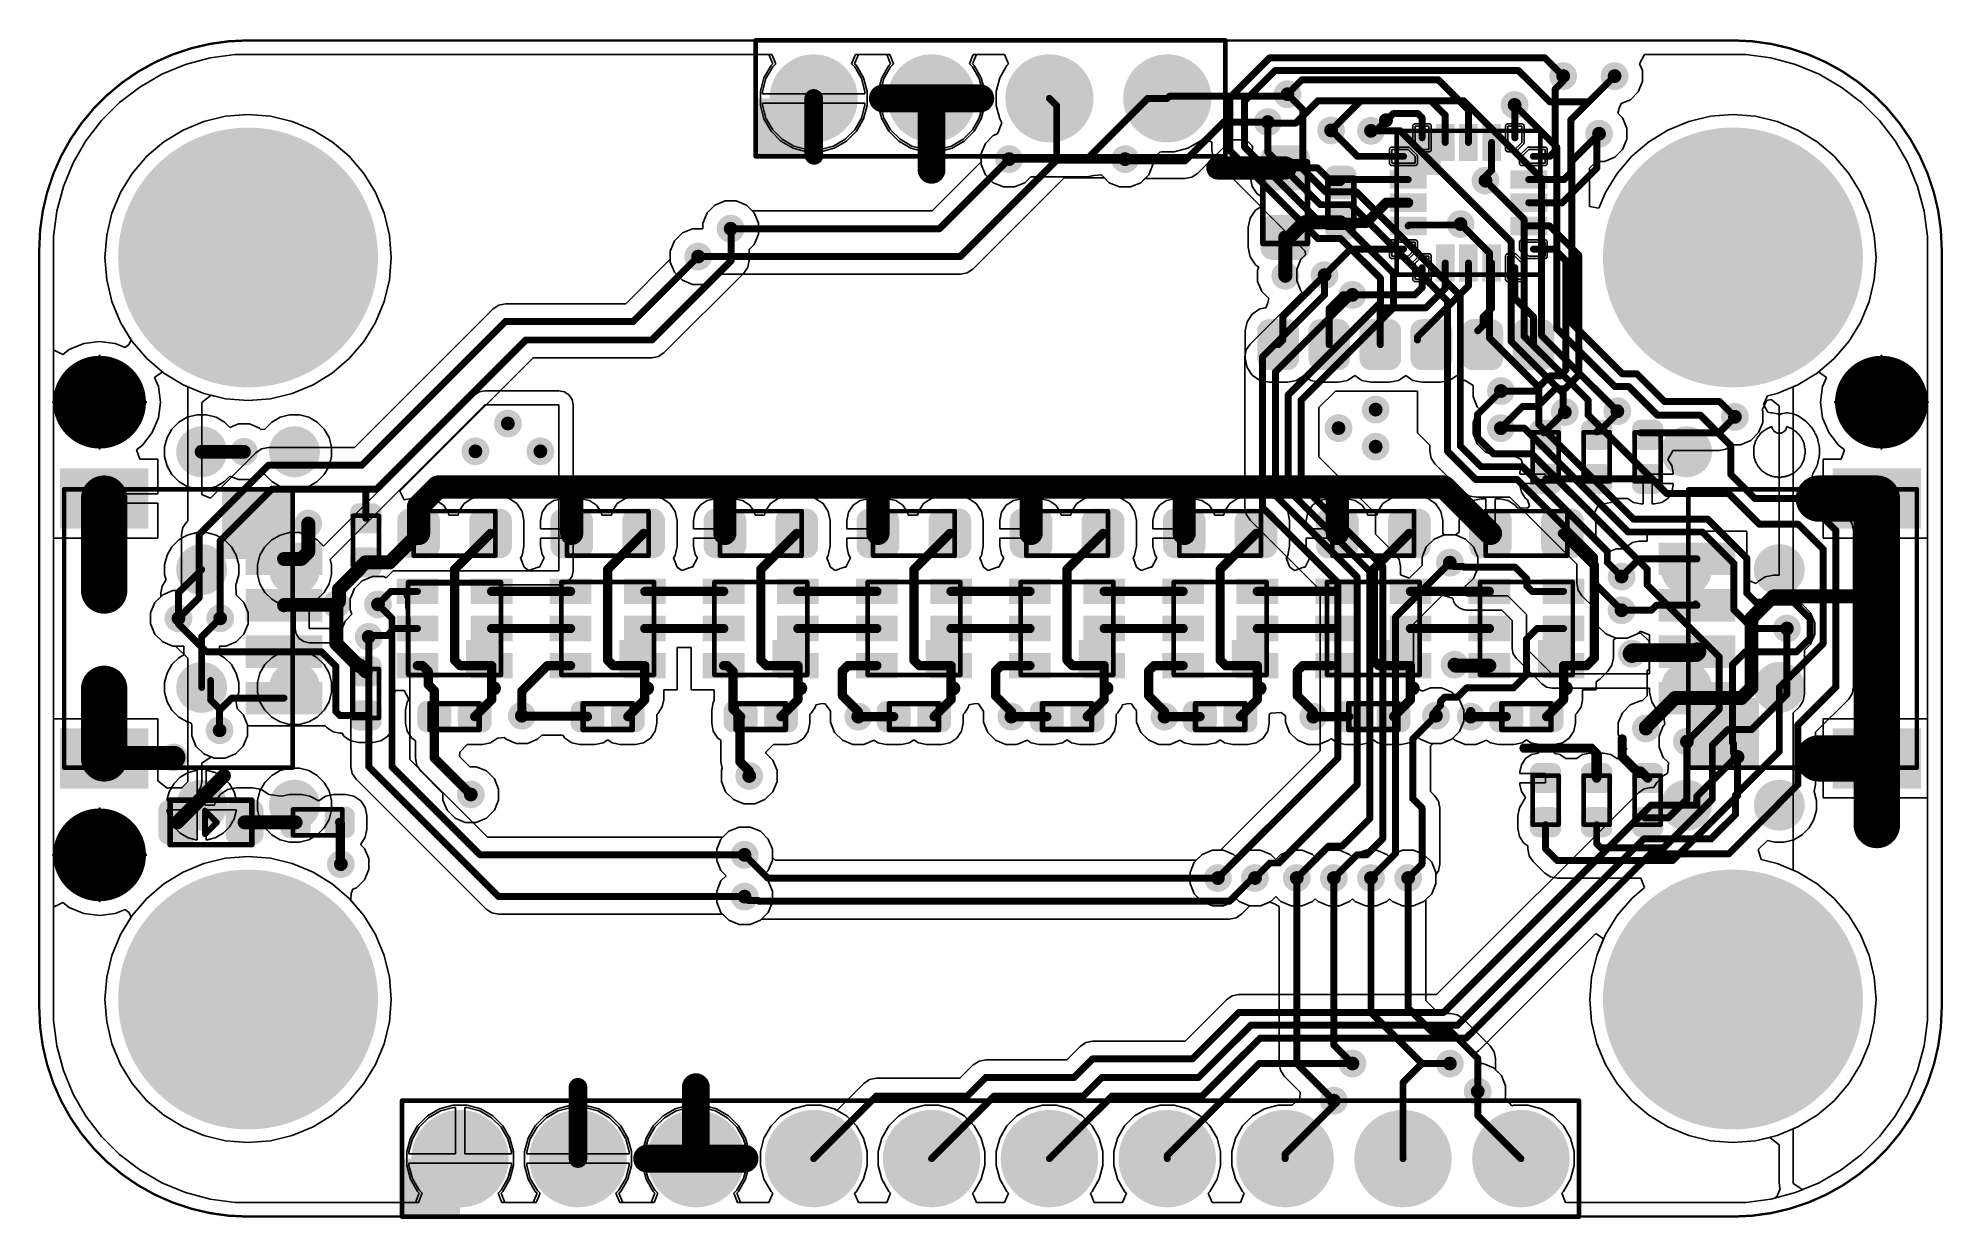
# Model space of a CAD drawing. Header units: inches. Extents: x 0 to 41, y 0 to 25.4.
import ezdxf

# ---------------------------------------------------------------- set-up
doc = ezdxf.new("R2010")
doc.units = ezdxf.units.IN
for name, color, linetype in [('Board', 56, 'Continuous'), ('BOTTOM', 5, 'Continuous'), ('Bottom Solder', 6, 'Continuous'), ('Pad Holes', 156, 'Continuous'), ('TOP', 1, 'Continuous'), ('Top Assembly', 56, 'Continuous'), ('Top Overlay', 2, 'Continuous'), ('Top Solder', 216, 'Continuous'), ('Via Holes', 16, 'Continuous')]:
    doc.layers.add(name, color=color, linetype=linetype)

# ---------------------------------------------------------------- blocks, each defined once
blk = doc.blocks.new('RES_0402_3374')
at = {"layer": 'TOP'}
h = blk.add_hatch(color=1, dxfattribs=at)
edge = h.paths.add_edge_path()
edge.add_arc((-0.34, -0.15), 0.14, 270, 360)
edge.add_line((-0.2, -0.15), (-0.2, 0.15))
edge.add_arc((-0.34, 0.15), 0.14, 0, 90)
edge.add_line((-0.34, 0.29), (-0.61, 0.29))
edge.add_arc((-0.61, 0.15), 0.14, 90, 180)
edge.add_line((-0.75, 0.15), (-0.75, -0.15))
edge.add_arc((-0.61, -0.15), 0.14, 180, 270)
edge.add_line((-0.61, -0.29), (-0.34, -0.29))
h = blk.add_hatch(color=1, dxfattribs=at)
edge = h.paths.add_edge_path()
edge.add_arc((0.34, 0.15), 0.14, 90, 180)
edge.add_line((0.2, 0.15), (0.2, -0.15))
edge.add_arc((0.34, -0.15), 0.14, 180, 270)
edge.add_line((0.34, -0.29), (0.61, -0.29))
edge.add_arc((0.61, -0.15), 0.14, 270, 360)
edge.add_line((0.75, -0.15), (0.75, 0.15))
edge.add_arc((0.61, 0.15), 0.14, 0, 90)
edge.add_line((0.61, 0.29), (0.34, 0.29))
at = {"layer": 'Top Solder'}
h = blk.add_hatch(color=216, dxfattribs=at)
edge = h.paths.add_edge_path()
edge.add_arc((-0.34, -0.15), 0.19, 270, 360)
edge.add_line((-0.15, -0.15), (-0.15, 0.15))
edge.add_arc((-0.34, 0.15), 0.19, 0, 90)
edge.add_line((-0.34, 0.34), (-0.61, 0.34))
edge.add_arc((-0.61, 0.15), 0.19, 90, 180)
edge.add_line((-0.8, 0.15), (-0.8, -0.15))
edge.add_arc((-0.61, -0.15), 0.19, 180, 270)
edge.add_line((-0.61, -0.34), (-0.34, -0.34))
h = blk.add_hatch(color=216, dxfattribs=at)
edge = h.paths.add_edge_path()
edge.add_arc((0.34, 0.15), 0.19, 90, 180)
edge.add_line((0.15, 0.15), (0.15, -0.15))
edge.add_arc((0.34, -0.15), 0.19, 180, 270)
edge.add_line((0.34, -0.34), (0.61, -0.34))
edge.add_arc((0.61, -0.15), 0.19, 270, 360)
edge.add_line((0.8, -0.15), (0.8, 0.15))
edge.add_arc((0.61, 0.15), 0.19, 0, 90)
edge.add_line((0.61, 0.34), (0.34, 0.34))
at = {"layer": 'Top Assembly', "const_width": 0.1}
for points in [[(-0.53, 0.28), (-0.53, -0.28)], [(0.53, 0.28), (-0.53, 0.28)], [(0.53, 0.28), (0.53, -0.28)], [(-0.53, -0.28), (0.53, -0.28)]]:
    blk.add_lwpolyline(points, dxfattribs=at)
at = {"layer": 'Top Assembly', "const_width": 0.05}
for points in [[(-0.555, 0.28, 1), (-0.505, 0.28, 1)], [(-0.555, 0.28, 1), (-0.505, 0.28, 1)], [(0.505, 0.28, 1), (0.555, 0.28, 1)], [(0.505, 0.28, 1), (0.555, 0.28, 1)], [(-0.555, -0.28, 1), (-0.505, -0.28, 1)], [(-0.555, -0.28, 1), (-0.505, -0.28, 1)], [(0.505, -0.28, 1), (0.555, -0.28, 1)], [(0.505, -0.28, 1), (0.555, -0.28, 1)]]:
    blk.add_lwpolyline(points, format="xyb", close=True, dxfattribs=at)
blk = doc.blocks.new('F_____________1___F_________1_3375')
at = {"layer": 'TOP'}
h = blk.add_hatch(color=1, dxfattribs=at)
edge = h.paths.add_edge_path()
edge.add_arc((0, 0), 0.5, 0, 360)
at = {"layer": 'Top Solder'}
h = blk.add_hatch(color=216, dxfattribs=at)
edge = h.paths.add_edge_path()
edge.add_arc((0, 0), 1, 0, 360)
at = {"layer": 'TOP'}
for points, const_width in [([(0.5, 0, 1), (-0.5, 0, 1)], 1), ([(-0.75, 0, 1), (-0.25, 0, 1)], 0.5), ([(0.25, 0, 1), (0.75, 0, 1)], 0.5)]:
    blk.add_lwpolyline(points, format="xyb", close=True, dxfattribs=dict(at, const_width=const_width))
at = {"layer": 'Top Assembly', "const_width": 0.05}
for points in [[(0, 0), (0, 1)], [(0, 0), (-1, 0)], [(1, 0), (0, 0)], [(0, -1), (0, 0)]]:
    blk.add_lwpolyline(points, dxfattribs=at)
at = {"layer": 'Top Assembly'}
for points, const_width in [([(-0.012, 1, 1), (0.012, 1, 1)], 0.025), ([(0.5, 0, 1), (-0.5, 0, 1)], 0.05), ([(-1.012, 0, 1), (-0.988, 0, 1)], 0.025), ([(-0.512, 0, 1), (-0.487, 0, 1)], 0.025), ([(-0.012, 0, 1), (0.012, 0, 1)], 0.025), ([(-0.012, 0, 1), (0.012, 0, 1)], 0.025), ([(-0.012, 0, 1), (0.012, 0, 1)], 0.025), ([(-0.012, 0, 1), (0.012, 0, 1)], 0.025), ([(0.487, 0, 1), (0.512, 0, 1)], 0.025), ([(0.988, 0, 1), (1.012, 0, 1)], 0.025), ([(-0.012, -1, 1), (0.012, -1, 1)], 0.025)]:
    blk.add_lwpolyline(points, format="xyb", close=True, dxfattribs=dict(at, const_width=const_width))
blk = doc.blocks.new('F_____________1___F_________1_3376')
at = {"layer": 'TOP'}
h = blk.add_hatch(color=1, dxfattribs=at)
edge = h.paths.add_edge_path()
edge.add_arc((0, 0), 0.5, 0, 360)
at = {"layer": 'Top Solder'}
h = blk.add_hatch(color=216, dxfattribs=at)
edge = h.paths.add_edge_path()
edge.add_arc((0, 0), 1, 0, 360)
at = {"layer": 'TOP'}
for points, const_width in [([(0.5, 0, 1), (-0.5, 0, 1)], 1), ([(-0.75, 0, 1), (-0.25, 0, 1)], 0.5), ([(0.25, 0, 1), (0.75, 0, 1)], 0.5)]:
    blk.add_lwpolyline(points, format="xyb", close=True, dxfattribs=dict(at, const_width=const_width))
at = {"layer": 'Top Assembly', "const_width": 0.05}
for points in [[(0, 0), (0, 1)], [(0, 0), (-1, 0)], [(1, 0), (0, 0)], [(0, -1), (0, 0)]]:
    blk.add_lwpolyline(points, dxfattribs=at)
at = {"layer": 'Top Assembly'}
for points, const_width in [([(-0.012, 1, 1), (0.012, 1, 1)], 0.025), ([(0.5, 0, 1), (-0.5, 0, 1)], 0.05), ([(-1.012, 0, 1), (-0.988, 0, 1)], 0.025), ([(-0.512, 0, 1), (-0.487, 0, 1)], 0.025), ([(-0.012, 0, 1), (0.012, 0, 1)], 0.025), ([(-0.012, 0, 1), (0.012, 0, 1)], 0.025), ([(-0.012, 0, 1), (0.012, 0, 1)], 0.025), ([(-0.012, 0, 1), (0.012, 0, 1)], 0.025), ([(0.487, 0, 1), (0.512, 0, 1)], 0.025), ([(0.988, 0, 1), (1.012, 0, 1)], 0.025), ([(-0.012, -1, 1), (0.012, -1, 1)], 0.025)]:
    blk.add_lwpolyline(points, format="xyb", close=True, dxfattribs=dict(at, const_width=const_width))
blk = doc.blocks.new('F_____________1___F_________1_3377')
at = {"layer": 'TOP'}
h = blk.add_hatch(color=1, dxfattribs=at)
edge = h.paths.add_edge_path()
edge.add_arc((0, 0), 0.5, 0, 360)
at = {"layer": 'Top Solder'}
h = blk.add_hatch(color=216, dxfattribs=at)
edge = h.paths.add_edge_path()
edge.add_arc((0, 0), 1, 0, 360)
at = {"layer": 'TOP'}
for points, const_width in [([(0.5, 0, 1), (-0.5, 0, 1)], 1), ([(-0.75, 0, 1), (-0.25, 0, 1)], 0.5), ([(0.25, 0, 1), (0.75, 0, 1)], 0.5)]:
    blk.add_lwpolyline(points, format="xyb", close=True, dxfattribs=dict(at, const_width=const_width))
at = {"layer": 'Top Assembly', "const_width": 0.05}
for points in [[(0, 0), (0, 1)], [(0, 0), (-1, 0)], [(1, 0), (0, 0)], [(0, -1), (0, 0)]]:
    blk.add_lwpolyline(points, dxfattribs=at)
at = {"layer": 'Top Assembly'}
for points, const_width in [([(-0.012, 1, 1), (0.012, 1, 1)], 0.025), ([(0.5, 0, 1), (-0.5, 0, 1)], 0.05), ([(-1.012, 0, 1), (-0.988, 0, 1)], 0.025), ([(-0.512, 0, 1), (-0.487, 0, 1)], 0.025), ([(-0.012, 0, 1), (0.012, 0, 1)], 0.025), ([(-0.012, 0, 1), (0.012, 0, 1)], 0.025), ([(-0.012, 0, 1), (0.012, 0, 1)], 0.025), ([(-0.012, 0, 1), (0.012, 0, 1)], 0.025), ([(0.487, 0, 1), (0.512, 0, 1)], 0.025), ([(0.988, 0, 1), (1.012, 0, 1)], 0.025), ([(-0.012, -1, 1), (0.012, -1, 1)], 0.025)]:
    blk.add_lwpolyline(points, format="xyb", close=True, dxfattribs=dict(at, const_width=const_width))
blk = doc.blocks.new('CAP_0603_3378')
at = {"layer": 'TOP'}
h = blk.add_hatch(color=1, dxfattribs=at)
edge = h.paths.add_edge_path()
edge.add_arc((-0.537, -0.263), 0.222, 270, 360)
edge.add_line((-0.315, -0.263), (-0.315, 0.263))
edge.add_arc((-0.537, 0.263), 0.222, 0, 90)
edge.add_line((-0.537, 0.485), (-0.963, 0.485))
edge.add_arc((-0.963, 0.263), 0.222, 90, 180)
edge.add_line((-1.185, 0.263), (-1.185, -0.263))
edge.add_arc((-0.963, -0.263), 0.222, 180, 270)
edge.add_line((-0.963, -0.485), (-0.537, -0.485))
h = blk.add_hatch(color=1, dxfattribs=at)
edge = h.paths.add_edge_path()
edge.add_arc((0.537, 0.263), 0.222, 90, 180)
edge.add_line((0.315, 0.263), (0.315, -0.263))
edge.add_arc((0.537, -0.263), 0.222, 180, 270)
edge.add_line((0.537, -0.485), (0.963, -0.485))
edge.add_arc((0.963, -0.263), 0.222, 270, 360)
edge.add_line((1.185, -0.263), (1.185, 0.263))
edge.add_arc((0.963, 0.263), 0.222, 0, 90)
edge.add_line((0.963, 0.485), (0.537, 0.485))
at = {"layer": 'Top Solder'}
h = blk.add_hatch(color=216, dxfattribs=at)
edge = h.paths.add_edge_path()
edge.add_arc((-0.537, -0.263), 0.272, 270, 360)
edge.add_line((-0.265, -0.263), (-0.265, 0.263))
edge.add_arc((-0.537, 0.263), 0.272, 0, 90)
edge.add_line((-0.537, 0.535), (-0.963, 0.535))
edge.add_arc((-0.963, 0.263), 0.272, 90, 180)
edge.add_line((-1.235, 0.263), (-1.235, -0.263))
edge.add_arc((-0.963, -0.263), 0.272, 180, 270)
edge.add_line((-0.963, -0.535), (-0.537, -0.535))
h = blk.add_hatch(color=216, dxfattribs=at)
edge = h.paths.add_edge_path()
edge.add_arc((0.537, 0.263), 0.272, 90, 180)
edge.add_line((0.265, 0.263), (0.265, -0.263))
edge.add_arc((0.537, -0.263), 0.272, 180, 270)
edge.add_line((0.537, -0.535), (0.963, -0.535))
edge.add_arc((0.963, -0.263), 0.272, 270, 360)
edge.add_line((1.235, -0.263), (1.235, 0.263))
edge.add_arc((0.963, 0.263), 0.272, 0, 90)
edge.add_line((0.963, 0.535), (0.537, 0.535))
at = {"layer": 'Top Assembly', "const_width": 0.12}
for points in [[(-0.88, 0.48), (0.88, 0.48)], [(-0.88, 0.48), (-0.88, -0.48)], [(0.88, 0.48), (0.88, -0.48)], [(-0.88, -0.48), (0.88, -0.48)]]:
    blk.add_lwpolyline(points, dxfattribs=at)
at = {"layer": 'Top Assembly', "const_width": 0.06}
for points in [[(-0.91, 0.48, 1), (-0.85, 0.48, 1)], [(-0.91, 0.48, 1), (-0.85, 0.48, 1)], [(0.85, 0.48, 1), (0.91, 0.48, 1)], [(0.85, 0.48, 1), (0.91, 0.48, 1)], [(-0.91, -0.48, 1), (-0.85, -0.48, 1)], [(-0.91, -0.48, 1), (-0.85, -0.48, 1)], [(0.85, -0.48, 1), (0.91, -0.48, 1)], [(0.85, -0.48, 1), (0.91, -0.48, 1)]]:
    blk.add_lwpolyline(points, format="xyb", close=True, dxfattribs=at)
blk = doc.blocks.new('CAP_0402_3379')
at = {"layer": 'TOP'}
h = blk.add_hatch(color=1, dxfattribs=at)
edge = h.paths.add_edge_path()
edge.add_arc((-0.271, -0.139), 0.151, 270, 360)
edge.add_line((-0.12, -0.139), (-0.12, 0.139))
edge.add_arc((-0.271, 0.139), 0.151, 0, 90)
edge.add_line((-0.271, 0.29), (-0.599, 0.29))
edge.add_arc((-0.599, 0.139), 0.151, 90, 180)
edge.add_line((-0.75, 0.139), (-0.75, -0.139))
edge.add_arc((-0.599, -0.139), 0.151, 180, 270)
edge.add_line((-0.599, -0.29), (-0.271, -0.29))
h = blk.add_hatch(color=1, dxfattribs=at)
edge = h.paths.add_edge_path()
edge.add_arc((0.271, 0.139), 0.151, 90, 180)
edge.add_line((0.12, 0.139), (0.12, -0.139))
edge.add_arc((0.271, -0.139), 0.151, 180, 270)
edge.add_line((0.271, -0.29), (0.599, -0.29))
edge.add_arc((0.599, -0.139), 0.151, 270, 360)
edge.add_line((0.75, -0.139), (0.75, 0.139))
edge.add_arc((0.599, 0.139), 0.151, 0, 90)
edge.add_line((0.599, 0.29), (0.271, 0.29))
at = {"layer": 'Top Solder'}
h = blk.add_hatch(color=216, dxfattribs=at)
edge = h.paths.add_edge_path()
edge.add_arc((-0.271, -0.139), 0.201, 270, 360)
edge.add_line((-0.07, -0.139), (-0.07, 0.139))
edge.add_arc((-0.271, 0.139), 0.201, 0, 90)
edge.add_line((-0.271, 0.34), (-0.599, 0.34))
edge.add_arc((-0.599, 0.139), 0.201, 90, 180)
edge.add_line((-0.8, 0.139), (-0.8, -0.139))
edge.add_arc((-0.599, -0.139), 0.201, 180, 270)
edge.add_line((-0.599, -0.34), (-0.271, -0.34))
h = blk.add_hatch(color=216, dxfattribs=at)
edge = h.paths.add_edge_path()
edge.add_arc((0.271, 0.139), 0.201, 90, 180)
edge.add_line((0.07, 0.139), (0.07, -0.139))
edge.add_arc((0.271, -0.139), 0.201, 180, 270)
edge.add_line((0.271, -0.34), (0.599, -0.34))
edge.add_arc((0.599, -0.139), 0.201, 270, 360)
edge.add_line((0.8, -0.139), (0.8, 0.139))
edge.add_arc((0.599, 0.139), 0.201, 0, 90)
edge.add_line((0.599, 0.34), (0.271, 0.34))
at = {"layer": 'Top Assembly', "const_width": 0.12}
for points in [[(0.53, 0.28), (-0.53, 0.28)], [(-0.53, -0.28), (-0.53, 0.28)], [(0.53, -0.28), (0.53, 0.28)], [(0.53, -0.28), (-0.53, -0.28)]]:
    blk.add_lwpolyline(points, dxfattribs=at)
at = {"layer": 'Top Assembly', "const_width": 0.06}
for points in [[(-0.56, 0.28, 1), (-0.5, 0.28, 1)], [(-0.56, 0.28, 1), (-0.5, 0.28, 1)], [(0.5, 0.28, 1), (0.56, 0.28, 1)], [(0.5, 0.28, 1), (0.56, 0.28, 1)], [(-0.56, -0.28, 1), (-0.5, -0.28, 1)], [(-0.56, -0.28, 1), (-0.5, -0.28, 1)], [(0.5, -0.28, 1), (0.56, -0.28, 1)], [(0.5, -0.28, 1), (0.56, -0.28, 1)]]:
    blk.add_lwpolyline(points, format="xyb", close=True, dxfattribs=at)
blk = doc.blocks.new('RES_0402_3380')
at = {"layer": 'TOP'}
h = blk.add_hatch(color=1, dxfattribs=at)
edge = h.paths.add_edge_path()
edge.add_arc((-0.34, -0.15), 0.14, 270, 360)
edge.add_line((-0.2, -0.15), (-0.2, 0.15))
edge.add_arc((-0.34, 0.15), 0.14, 0, 90)
edge.add_line((-0.34, 0.29), (-0.61, 0.29))
edge.add_arc((-0.61, 0.15), 0.14, 90, 180)
edge.add_line((-0.75, 0.15), (-0.75, -0.15))
edge.add_arc((-0.61, -0.15), 0.14, 180, 270)
edge.add_line((-0.61, -0.29), (-0.34, -0.29))
h = blk.add_hatch(color=1, dxfattribs=at)
edge = h.paths.add_edge_path()
edge.add_arc((0.34, 0.15), 0.14, 90, 180)
edge.add_line((0.2, 0.15), (0.2, -0.15))
edge.add_arc((0.34, -0.15), 0.14, 180, 270)
edge.add_line((0.34, -0.29), (0.61, -0.29))
edge.add_arc((0.61, -0.15), 0.14, 270, 360)
edge.add_line((0.75, -0.15), (0.75, 0.15))
edge.add_arc((0.61, 0.15), 0.14, 0, 90)
edge.add_line((0.61, 0.29), (0.34, 0.29))
at = {"layer": 'Top Solder'}
h = blk.add_hatch(color=216, dxfattribs=at)
edge = h.paths.add_edge_path()
edge.add_arc((-0.34, -0.15), 0.19, 270, 360)
edge.add_line((-0.15, -0.15), (-0.15, 0.15))
edge.add_arc((-0.34, 0.15), 0.19, 0, 90)
edge.add_line((-0.34, 0.34), (-0.61, 0.34))
edge.add_arc((-0.61, 0.15), 0.19, 90, 180)
edge.add_line((-0.8, 0.15), (-0.8, -0.15))
edge.add_arc((-0.61, -0.15), 0.19, 180, 270)
edge.add_line((-0.61, -0.34), (-0.34, -0.34))
h = blk.add_hatch(color=216, dxfattribs=at)
edge = h.paths.add_edge_path()
edge.add_arc((0.34, 0.15), 0.19, 90, 180)
edge.add_line((0.15, 0.15), (0.15, -0.15))
edge.add_arc((0.34, -0.15), 0.19, 180, 270)
edge.add_line((0.34, -0.34), (0.61, -0.34))
edge.add_arc((0.61, -0.15), 0.19, 270, 360)
edge.add_line((0.8, -0.15), (0.8, 0.15))
edge.add_arc((0.61, 0.15), 0.19, 0, 90)
edge.add_line((0.61, 0.34), (0.34, 0.34))
at = {"layer": 'Top Assembly', "const_width": 0.1}
for points in [[(0.53, 0.28), (-0.53, 0.28)], [(-0.53, 0.28), (-0.53, -0.28)], [(0.53, 0.28), (0.53, -0.28)], [(-0.53, -0.28), (0.53, -0.28)]]:
    blk.add_lwpolyline(points, dxfattribs=at)
at = {"layer": 'Top Assembly', "const_width": 0.05}
for points in [[(-0.555, 0.28, 1), (-0.505, 0.28, 1)], [(-0.555, 0.28, 1), (-0.505, 0.28, 1)], [(0.505, 0.28, 1), (0.555, 0.28, 1)], [(0.505, 0.28, 1), (0.555, 0.28, 1)], [(-0.555, -0.28, 1), (-0.505, -0.28, 1)], [(-0.555, -0.28, 1), (-0.505, -0.28, 1)], [(0.505, -0.28, 1), (0.555, -0.28, 1)], [(0.505, -0.28, 1), (0.555, -0.28, 1)]]:
    blk.add_lwpolyline(points, format="xyb", close=True, dxfattribs=at)
blk = doc.blocks.new('RES_0402_3381')
at = {"layer": 'TOP'}
h = blk.add_hatch(color=1, dxfattribs=at)
edge = h.paths.add_edge_path()
edge.add_arc((-0.34, -0.15), 0.14, 270, 360)
edge.add_line((-0.2, -0.15), (-0.2, 0.15))
edge.add_arc((-0.34, 0.15), 0.14, 0, 90)
edge.add_line((-0.34, 0.29), (-0.61, 0.29))
edge.add_arc((-0.61, 0.15), 0.14, 90, 180)
edge.add_line((-0.75, 0.15), (-0.75, -0.15))
edge.add_arc((-0.61, -0.15), 0.14, 180, 270)
edge.add_line((-0.61, -0.29), (-0.34, -0.29))
h = blk.add_hatch(color=1, dxfattribs=at)
edge = h.paths.add_edge_path()
edge.add_arc((0.34, 0.15), 0.14, 90, 180)
edge.add_line((0.2, 0.15), (0.2, -0.15))
edge.add_arc((0.34, -0.15), 0.14, 180, 270)
edge.add_line((0.34, -0.29), (0.61, -0.29))
edge.add_arc((0.61, -0.15), 0.14, 270, 360)
edge.add_line((0.75, -0.15), (0.75, 0.15))
edge.add_arc((0.61, 0.15), 0.14, 0, 90)
edge.add_line((0.61, 0.29), (0.34, 0.29))
at = {"layer": 'Top Solder'}
h = blk.add_hatch(color=216, dxfattribs=at)
edge = h.paths.add_edge_path()
edge.add_arc((-0.34, -0.15), 0.19, 270, 360)
edge.add_line((-0.15, -0.15), (-0.15, 0.15))
edge.add_arc((-0.34, 0.15), 0.19, 0, 90)
edge.add_line((-0.34, 0.34), (-0.61, 0.34))
edge.add_arc((-0.61, 0.15), 0.19, 90, 180)
edge.add_line((-0.8, 0.15), (-0.8, -0.15))
edge.add_arc((-0.61, -0.15), 0.19, 180, 270)
edge.add_line((-0.61, -0.34), (-0.34, -0.34))
h = blk.add_hatch(color=216, dxfattribs=at)
edge = h.paths.add_edge_path()
edge.add_arc((0.34, 0.15), 0.19, 90, 180)
edge.add_line((0.15, 0.15), (0.15, -0.15))
edge.add_arc((0.34, -0.15), 0.19, 180, 270)
edge.add_line((0.34, -0.34), (0.61, -0.34))
edge.add_arc((0.61, -0.15), 0.19, 270, 360)
edge.add_line((0.8, -0.15), (0.8, 0.15))
edge.add_arc((0.61, 0.15), 0.19, 0, 90)
edge.add_line((0.61, 0.34), (0.34, 0.34))
at = {"layer": 'Top Assembly', "const_width": 0.1}
for points in [[(-0.53, -0.28), (-0.53, 0.28)], [(-0.53, 0.28), (0.53, 0.28)], [(0.53, -0.28), (0.53, 0.28)], [(0.53, -0.28), (-0.53, -0.28)]]:
    blk.add_lwpolyline(points, dxfattribs=at)
at = {"layer": 'Top Assembly', "const_width": 0.05}
for points in [[(-0.555, 0.28, 1), (-0.505, 0.28, 1)], [(-0.555, 0.28, 1), (-0.505, 0.28, 1)], [(0.505, 0.28, 1), (0.555, 0.28, 1)], [(0.505, 0.28, 1), (0.555, 0.28, 1)], [(-0.555, -0.28, 1), (-0.505, -0.28, 1)], [(-0.555, -0.28, 1), (-0.505, -0.28, 1)], [(0.505, -0.28, 1), (0.555, -0.28, 1)], [(0.505, -0.28, 1), (0.555, -0.28, 1)]]:
    blk.add_lwpolyline(points, format="xyb", close=True, dxfattribs=at)
blk = doc.blocks.new('RES_0402_3382')
at = {"layer": 'TOP'}
h = blk.add_hatch(color=1, dxfattribs=at)
edge = h.paths.add_edge_path()
edge.add_arc((-0.34, -0.15), 0.14, 270, 360)
edge.add_line((-0.2, -0.15), (-0.2, 0.15))
edge.add_arc((-0.34, 0.15), 0.14, 0, 90)
edge.add_line((-0.34, 0.29), (-0.61, 0.29))
edge.add_arc((-0.61, 0.15), 0.14, 90, 180)
edge.add_line((-0.75, 0.15), (-0.75, -0.15))
edge.add_arc((-0.61, -0.15), 0.14, 180, 270)
edge.add_line((-0.61, -0.29), (-0.34, -0.29))
h = blk.add_hatch(color=1, dxfattribs=at)
edge = h.paths.add_edge_path()
edge.add_arc((0.34, 0.15), 0.14, 90, 180)
edge.add_line((0.2, 0.15), (0.2, -0.15))
edge.add_arc((0.34, -0.15), 0.14, 180, 270)
edge.add_line((0.34, -0.29), (0.61, -0.29))
edge.add_arc((0.61, -0.15), 0.14, 270, 360)
edge.add_line((0.75, -0.15), (0.75, 0.15))
edge.add_arc((0.61, 0.15), 0.14, 0, 90)
edge.add_line((0.61, 0.29), (0.34, 0.29))
at = {"layer": 'Top Solder'}
h = blk.add_hatch(color=216, dxfattribs=at)
edge = h.paths.add_edge_path()
edge.add_arc((-0.34, -0.15), 0.19, 270, 360)
edge.add_line((-0.15, -0.15), (-0.15, 0.15))
edge.add_arc((-0.34, 0.15), 0.19, 0, 90)
edge.add_line((-0.34, 0.34), (-0.61, 0.34))
edge.add_arc((-0.61, 0.15), 0.19, 90, 180)
edge.add_line((-0.8, 0.15), (-0.8, -0.15))
edge.add_arc((-0.61, -0.15), 0.19, 180, 270)
edge.add_line((-0.61, -0.34), (-0.34, -0.34))
h = blk.add_hatch(color=216, dxfattribs=at)
edge = h.paths.add_edge_path()
edge.add_arc((0.34, 0.15), 0.19, 90, 180)
edge.add_line((0.15, 0.15), (0.15, -0.15))
edge.add_arc((0.34, -0.15), 0.19, 180, 270)
edge.add_line((0.34, -0.34), (0.61, -0.34))
edge.add_arc((0.61, -0.15), 0.19, 270, 360)
edge.add_line((0.8, -0.15), (0.8, 0.15))
edge.add_arc((0.61, 0.15), 0.19, 0, 90)
edge.add_line((0.61, 0.34), (0.34, 0.34))
at = {"layer": 'Top Assembly', "const_width": 0.1}
for points in [[(-0.53, 0.28), (-0.53, -0.28)], [(-0.53, 0.28), (0.53, 0.28)], [(0.53, 0.28), (0.53, -0.28)], [(0.53, -0.28), (-0.53, -0.28)]]:
    blk.add_lwpolyline(points, dxfattribs=at)
at = {"layer": 'Top Assembly', "const_width": 0.05}
for points in [[(-0.555, 0.28, 1), (-0.505, 0.28, 1)], [(-0.555, 0.28, 1), (-0.505, 0.28, 1)], [(0.505, 0.28, 1), (0.555, 0.28, 1)], [(0.505, 0.28, 1), (0.555, 0.28, 1)], [(-0.555, -0.28, 1), (-0.505, -0.28, 1)], [(-0.555, -0.28, 1), (-0.505, -0.28, 1)], [(0.505, -0.28, 1), (0.555, -0.28, 1)], [(0.505, -0.28, 1), (0.555, -0.28, 1)]]:
    blk.add_lwpolyline(points, format="xyb", close=True, dxfattribs=at)
blk = doc.blocks.new('RES_0402_3383')
at = {"layer": 'TOP'}
h = blk.add_hatch(color=1, dxfattribs=at)
edge = h.paths.add_edge_path()
edge.add_arc((-0.34, -0.15), 0.14, 270, 360)
edge.add_line((-0.2, -0.15), (-0.2, 0.15))
edge.add_arc((-0.34, 0.15), 0.14, 0, 90)
edge.add_line((-0.34, 0.29), (-0.61, 0.29))
edge.add_arc((-0.61, 0.15), 0.14, 90, 180)
edge.add_line((-0.75, 0.15), (-0.75, -0.15))
edge.add_arc((-0.61, -0.15), 0.14, 180, 270)
edge.add_line((-0.61, -0.29), (-0.34, -0.29))
h = blk.add_hatch(color=1, dxfattribs=at)
edge = h.paths.add_edge_path()
edge.add_arc((0.34, 0.15), 0.14, 90, 180)
edge.add_line((0.2, 0.15), (0.2, -0.15))
edge.add_arc((0.34, -0.15), 0.14, 180, 270)
edge.add_line((0.34, -0.29), (0.61, -0.29))
edge.add_arc((0.61, -0.15), 0.14, 270, 360)
edge.add_line((0.75, -0.15), (0.75, 0.15))
edge.add_arc((0.61, 0.15), 0.14, 0, 90)
edge.add_line((0.61, 0.29), (0.34, 0.29))
at = {"layer": 'Top Solder'}
h = blk.add_hatch(color=216, dxfattribs=at)
edge = h.paths.add_edge_path()
edge.add_arc((-0.34, -0.15), 0.19, 270, 360)
edge.add_line((-0.15, -0.15), (-0.15, 0.15))
edge.add_arc((-0.34, 0.15), 0.19, 0, 90)
edge.add_line((-0.34, 0.34), (-0.61, 0.34))
edge.add_arc((-0.61, 0.15), 0.19, 90, 180)
edge.add_line((-0.8, 0.15), (-0.8, -0.15))
edge.add_arc((-0.61, -0.15), 0.19, 180, 270)
edge.add_line((-0.61, -0.34), (-0.34, -0.34))
h = blk.add_hatch(color=216, dxfattribs=at)
edge = h.paths.add_edge_path()
edge.add_arc((0.34, 0.15), 0.19, 90, 180)
edge.add_line((0.15, 0.15), (0.15, -0.15))
edge.add_arc((0.34, -0.15), 0.19, 180, 270)
edge.add_line((0.34, -0.34), (0.61, -0.34))
edge.add_arc((0.61, -0.15), 0.19, 270, 360)
edge.add_line((0.8, -0.15), (0.8, 0.15))
edge.add_arc((0.61, 0.15), 0.19, 0, 90)
edge.add_line((0.61, 0.34), (0.34, 0.34))
at = {"layer": 'Top Assembly', "const_width": 0.1}
for points in [[(0.53, 0.28), (-0.53, 0.28)], [(-0.53, -0.28), (-0.53, 0.28)], [(0.53, -0.28), (0.53, 0.28)], [(0.53, -0.28), (-0.53, -0.28)]]:
    blk.add_lwpolyline(points, dxfattribs=at)
at = {"layer": 'Top Assembly', "const_width": 0.05}
for points in [[(-0.555, 0.28, 1), (-0.505, 0.28, 1)], [(-0.555, 0.28, 1), (-0.505, 0.28, 1)], [(0.505, 0.28, 1), (0.555, 0.28, 1)], [(0.505, 0.28, 1), (0.555, 0.28, 1)], [(-0.555, -0.28, 1), (-0.505, -0.28, 1)], [(-0.555, -0.28, 1), (-0.505, -0.28, 1)], [(0.505, -0.28, 1), (0.555, -0.28, 1)], [(0.505, -0.28, 1), (0.555, -0.28, 1)]]:
    blk.add_lwpolyline(points, format="xyb", close=True, dxfattribs=at)
blk = doc.blocks.new('RES_0402_3384')
at = {"layer": 'TOP'}
h = blk.add_hatch(color=1, dxfattribs=at)
edge = h.paths.add_edge_path()
edge.add_arc((-0.34, -0.15), 0.14, 270, 360)
edge.add_line((-0.2, -0.15), (-0.2, 0.15))
edge.add_arc((-0.34, 0.15), 0.14, 0, 90)
edge.add_line((-0.34, 0.29), (-0.61, 0.29))
edge.add_arc((-0.61, 0.15), 0.14, 90, 180)
edge.add_line((-0.75, 0.15), (-0.75, -0.15))
edge.add_arc((-0.61, -0.15), 0.14, 180, 270)
edge.add_line((-0.61, -0.29), (-0.34, -0.29))
h = blk.add_hatch(color=1, dxfattribs=at)
edge = h.paths.add_edge_path()
edge.add_arc((0.34, 0.15), 0.14, 90, 180)
edge.add_line((0.2, 0.15), (0.2, -0.15))
edge.add_arc((0.34, -0.15), 0.14, 180, 270)
edge.add_line((0.34, -0.29), (0.61, -0.29))
edge.add_arc((0.61, -0.15), 0.14, 270, 360)
edge.add_line((0.75, -0.15), (0.75, 0.15))
edge.add_arc((0.61, 0.15), 0.14, 0, 90)
edge.add_line((0.61, 0.29), (0.34, 0.29))
at = {"layer": 'Top Solder'}
h = blk.add_hatch(color=216, dxfattribs=at)
edge = h.paths.add_edge_path()
edge.add_arc((-0.34, -0.15), 0.19, 270, 360)
edge.add_line((-0.15, -0.15), (-0.15, 0.15))
edge.add_arc((-0.34, 0.15), 0.19, 0, 90)
edge.add_line((-0.34, 0.34), (-0.61, 0.34))
edge.add_arc((-0.61, 0.15), 0.19, 90, 180)
edge.add_line((-0.8, 0.15), (-0.8, -0.15))
edge.add_arc((-0.61, -0.15), 0.19, 180, 270)
edge.add_line((-0.61, -0.34), (-0.34, -0.34))
h = blk.add_hatch(color=216, dxfattribs=at)
edge = h.paths.add_edge_path()
edge.add_arc((0.34, 0.15), 0.19, 90, 180)
edge.add_line((0.15, 0.15), (0.15, -0.15))
edge.add_arc((0.34, -0.15), 0.19, 180, 270)
edge.add_line((0.34, -0.34), (0.61, -0.34))
edge.add_arc((0.61, -0.15), 0.19, 270, 360)
edge.add_line((0.8, -0.15), (0.8, 0.15))
edge.add_arc((0.61, 0.15), 0.19, 0, 90)
edge.add_line((0.61, 0.34), (0.34, 0.34))
at = {"layer": 'Top Assembly', "const_width": 0.1}
for points in [[(-0.53, -0.28), (-0.53, 0.28)], [(-0.53, 0.28), (0.53, 0.28)], [(0.53, -0.28), (0.53, 0.28)], [(0.53, -0.28), (-0.53, -0.28)]]:
    blk.add_lwpolyline(points, dxfattribs=at)
at = {"layer": 'Top Assembly', "const_width": 0.05}
for points in [[(-0.555, 0.28, 1), (-0.505, 0.28, 1)], [(-0.555, 0.28, 1), (-0.505, 0.28, 1)], [(0.505, 0.28, 1), (0.555, 0.28, 1)], [(0.505, 0.28, 1), (0.555, 0.28, 1)], [(-0.555, -0.28, 1), (-0.505, -0.28, 1)], [(-0.555, -0.28, 1), (-0.505, -0.28, 1)], [(0.505, -0.28, 1), (0.555, -0.28, 1)], [(0.505, -0.28, 1), (0.555, -0.28, 1)]]:
    blk.add_lwpolyline(points, format="xyb", close=True, dxfattribs=at)
blk = doc.blocks.new('UFQFPN20_3385')
at = {"layer": 'TOP'}
for points in [[(-0.65, 1.65), (-0.35, 1.65), (-0.35, 0.95), (-0.65, 0.95)], [(-0.15, 1.65), (0.15, 1.65), (0.15, 0.95), (-0.15, 0.95)], [(0.35, 1.65), (0.65, 1.65), (0.65, 0.95), (0.35, 0.95)], [(-1.65, 0.35), (-1.65, 0.65), (-0.95, 0.65), (-0.95, 0.35)], [(0.95, 0.35), (0.95, 0.65), (1.65, 0.65), (1.65, 0.35)], [(-1.65, -0.15), (-1.65, 0.15), (-0.95, 0.15), (-0.95, -0.15)], [(0.95, -0.15), (0.95, 0.15), (1.65, 0.15), (1.65, -0.15)], [(-1.65, -0.65), (-1.65, -0.35), (-0.95, -0.35), (-0.95, -0.65)], [(0.95, -0.65), (0.95, -0.35), (1.65, -0.35), (1.65, -0.65)], [(-0.65, -0.95), (-0.35, -0.95), (-0.35, -1.65), (-0.65, -1.65)], [(-0.15, -0.95), (0.15, -0.95), (0.15, -1.65), (-0.15, -1.65)], [(0.35, -0.95), (0.65, -0.95), (0.65, -1.65), (0.35, -1.65)]]:
    blk.add_hatch(color=1, dxfattribs=at).paths.add_polyline_path(points)
at = {"layer": 'Top Assembly'}
blk.add_hatch(color=56, dxfattribs=at).paths.add_polyline_path([(-1.55, 0.6), (-0.6, 0.6), (-0.6, 1.55), (-1.55, 1.55)])
at = {"layer": 'Top Solder'}
for points in [[(-0.7, 1.7), (-0.3, 1.7), (-0.3, 0.9), (-0.7, 0.9)], [(-0.2, 1.7), (0.2, 1.7), (0.2, 0.9), (-0.2, 0.9)], [(0.3, 1.7), (0.7, 1.7), (0.7, 0.9), (0.3, 0.9)], [(-1.7, 0.3), (-1.7, 0.7), (-0.9, 0.7), (-0.9, 0.3)], [(0.9, 0.3), (0.9, 0.7), (1.7, 0.7), (1.7, 0.3)], [(-1.7, -0.2), (-1.7, 0.2), (-0.9, 0.2), (-0.9, -0.2)], [(0.9, -0.2), (0.9, 0.2), (1.7, 0.2), (1.7, -0.2)], [(-1.7, -0.7), (-1.7, -0.3), (-0.9, -0.3), (-0.9, -0.7)], [(0.9, -0.7), (0.9, -0.3), (1.7, -0.3), (1.7, -0.7)], [(-0.7, -0.9), (-0.3, -0.9), (-0.3, -1.7), (-0.7, -1.7)], [(-0.2, -0.9), (0.2, -0.9), (0.2, -1.7), (-0.2, -1.7)], [(0.3, -0.9), (0.7, -0.9), (0.7, -1.7), (0.3, -1.7)]]:
    blk.add_hatch(color=216, dxfattribs=at).paths.add_polyline_path(points)
at = {"layer": 'TOP'}
for p, q in [((-1.15, 1.65), (-1.15, 1.3)), ((-0.85, 1.65), (-1.15, 1.65)), ((-0.85, 1.15), (-0.85, 1.65)), ((0.85, 1.15), (0.85, 1.65)), ((0.85, 1.65), (1.15, 1.65)), ((1.15, 1.65), (1.15, 1.3)), ((-1.15, 1.3), (-1, 1.15)), ((1.15, 1.3), (1, 1.15)), ((-1.65, 0.85), (-1.65, 1.15)), ((-1.65, 1.15), (-1.3, 1.15)), ((-1.15, 0.85), (-1.65, 0.85)), ((-1.3, 1.15), (-1.15, 1)), ((-1.15, 1), (-1.15, 0.85)), ((-1, 1.15), (-0.85, 1.15)), ((1, 1.15), (0.85, 1.15)), ((1.15, 1), (1.3, 1.15)), ((1.15, 0.85), (1.15, 1)), ((1.65, 0.85), (1.15, 0.85)), ((1.3, 1.15), (1.65, 1.15)), ((1.65, 1.15), (1.65, 0.85)), ((-1.15, -0.85), (-1.65, -0.85)), ((-1.65, -0.85), (-1.65, -1.15)), ((-1.65, -1.15), (-1.3, -1.15)), ((-1.3, -1.15), (-1.15, -1)), ((-1.15, -1), (-1.15, -0.85)), ((-1.15, -1.3), (-1, -1.15)), ((-1, -1.15), (-0.85, -1.15)), ((-0.85, -1.15), (-0.85, -1.65)), ((0.85, -1.65), (0.85, -1.15)), ((0.85, -1.15), (1, -1.15)), ((1, -1.15), (1.15, -1.3)), ((1.15, -0.85), (1.65, -0.85)), ((1.15, -1), (1.15, -0.85)), ((1.3, -1.15), (1.15, -1)), ((1.65, -1.15), (1.3, -1.15)), ((1.65, -0.85), (1.65, -1.15)), ((-1.15, -1.65), (-1.15, -1.3)), ((1.15, -1.3), (1.15, -1.65)), ((-0.85, -1.65), (-1.15, -1.65)), ((1.15, -1.65), (0.85, -1.65))]:
    blk.add_line(p, q, dxfattribs=at)
at = {"layer": 'Top Assembly', "const_width": 0.1}
for points in [[(-1.55, -1.55), (-1.55, 1.55)], [(-1.55, 1.55), (1.55, 1.55)], [(1.55, -1.55), (1.55, 1.55)], [(-1.55, -1.55), (1.55, -1.55)]]:
    blk.add_lwpolyline(points, dxfattribs=at)
at = {"layer": 'Top Assembly', "const_width": 0.05}
for points in [[(-1.575, 1.55, 1), (-1.525, 1.55, 1)], [(-1.575, 1.55, 1), (-1.525, 1.55, 1)], [(1.525, 1.55, 1), (1.575, 1.55, 1)], [(1.525, 1.55, 1), (1.575, 1.55, 1)], [(-1.575, -1.55, 1), (-1.525, -1.55, 1)], [(-1.575, -1.55, 1), (-1.525, -1.55, 1)], [(1.525, -1.55, 1), (1.575, -1.55, 1)], [(1.525, -1.55, 1), (1.575, -1.55, 1)]]:
    blk.add_lwpolyline(points, format="xyb", close=True, dxfattribs=at)
at = {"layer": 'Top Overlay'}
for points, const_width in [([(-1.753, 1.778, 1), (-1.803, 1.778, 1)], 0.25), ([(-1.866, 1.778, 1), (-1.741, 1.778, 1)], 0.125), ([(-1.815, 1.778, 1), (-1.69, 1.778, 1)], 0.125)]:
    blk.add_lwpolyline(points, format="xyb", close=True, dxfattribs=dict(at, const_width=const_width))
at = {"layer": 'Top Solder'}
for p, q in [((-1.2, 1.65), (-1.199, 1.66)), ((-1.2, 1.3), (-1.2, 1.65)), ((-1.199, 1.66), (-1.196, 1.669)), ((-1.196, 1.669), (-1.192, 1.678)), ((-1.192, 1.678), (-1.186, 1.686)), ((-1.186, 1.686), (-1.178, 1.692)), ((-1.178, 1.692), (-1.169, 1.696)), ((-1.169, 1.696), (-1.16, 1.699)), ((-1.16, 1.699), (-1.15, 1.7)), ((-1.15, 1.7), (-0.85, 1.7)), ((-0.85, 1.7), (-0.84, 1.699)), ((-0.84, 1.699), (-0.831, 1.696)), ((-0.831, 1.696), (-0.822, 1.692)), ((-0.822, 1.692), (-0.814, 1.686)), ((-0.814, 1.686), (-0.808, 1.678)), ((-0.808, 1.678), (-0.804, 1.669)), ((-0.804, 1.669), (-0.801, 1.66)), ((-0.801, 1.66), (-0.8, 1.65)), ((-0.8, 1.65), (-0.8, 1.15)), ((0.8, 1.65), (0.801, 1.66)), ((0.8, 1.15), (0.8, 1.65)), ((0.801, 1.66), (0.804, 1.669)), ((0.804, 1.669), (0.808, 1.678)), ((0.808, 1.678), (0.814, 1.686)), ((0.814, 1.686), (0.822, 1.692)), ((0.822, 1.692), (0.831, 1.696)), ((0.831, 1.696), (0.84, 1.699)), ((0.84, 1.699), (0.85, 1.7)), ((0.85, 1.7), (1.15, 1.7)), ((1.15, 1.7), (1.16, 1.699)), ((1.16, 1.699), (1.169, 1.696)), ((1.169, 1.696), (1.178, 1.692)), ((1.178, 1.692), (1.186, 1.686)), ((1.186, 1.686), (1.192, 1.678)), ((1.192, 1.678), (1.196, 1.669)), ((1.196, 1.669), (1.199, 1.66)), ((1.199, 1.66), (1.2, 1.65)), ((1.2, 1.65), (1.2, 1.3)), ((-1.2, 1.295), (-1.2, 1.3)), ((-1.2, 1.3), (-1.2, 1.3)), ((-1.199, 1.29), (-1.2, 1.295)), ((-1.197, 1.283), (-1.199, 1.29)), ((-1.196, 1.281), (-1.197, 1.283)), ((-1.192, 1.272), (-1.196, 1.281)), ((-1.186, 1.264), (-1.192, 1.272)), ((-1.036, 1.114), (-1.186, 1.264)), ((1.186, 1.264), (1.036, 1.114)), ((1.192, 1.272), (1.186, 1.264)), ((1.196, 1.281), (1.192, 1.272)), ((1.197, 1.283), (1.196, 1.281)), ((1.199, 1.29), (1.197, 1.283)), ((1.2, 1.295), (1.199, 1.29)), ((1.2, 1.3), (1.2, 1.3)), ((1.2, 1.3), (1.2, 1.295)), ((-1.7, 1.15), (-1.699, 1.16)), ((-1.7, 0.85), (-1.7, 1.15)), ((-1.699, 0.84), (-1.7, 0.85)), ((-1.699, 1.16), (-1.696, 1.169)), ((-1.696, 0.831), (-1.699, 0.84)), ((-1.696, 1.169), (-1.692, 1.178)), ((-1.692, 0.822), (-1.696, 0.831)), ((-1.692, 1.178), (-1.686, 1.186)), ((-1.686, 0.814), (-1.692, 0.822)), ((-1.686, 1.186), (-1.678, 1.192)), ((-1.678, 1.192), (-1.669, 1.196)), ((-1.669, 1.196), (-1.66, 1.199)), ((-1.66, 1.199), (-1.65, 1.2)), ((-1.65, 1.2), (-1.3, 1.2)), ((-1.3, 1.2), (-1.295, 1.2)), ((-1.3, 1.2), (-1.3, 1.2)), ((-1.295, 1.2), (-1.29, 1.199)), ((-1.29, 1.199), (-1.283, 1.197)), ((-1.283, 1.197), (-1.281, 1.196)), ((-1.281, 1.196), (-1.272, 1.192)), ((-1.272, 1.192), (-1.264, 1.186)), ((-1.264, 1.186), (-1.114, 1.036)), ((-1.114, 1.036), (-1.114, 1.036)), ((-1.114, 1.036), (-1.108, 1.028)), ((-1.108, 0.822), (-1.114, 0.814)), ((-1.108, 1.028), (-1.104, 1.019)), ((-1.104, 0.831), (-1.108, 0.822)), ((-1.104, 1.019), (-1.101, 1.01)), ((-1.101, 0.84), (-1.104, 0.831)), ((-1.101, 1.01), (-1.1, 1)), ((-1.1, 0.85), (-1.101, 0.84)), ((-1.1, 1), (-1.1, 0.85)), ((-1.028, 1.108), (-1.036, 1.114)), ((-1.036, 1.114), (-1.036, 1.114)), ((-1.019, 1.104), (-1.028, 1.108)), ((-1.01, 1.101), (-1.019, 1.104)), ((-1, 1.1), (-1.01, 1.101)), ((-0.85, 1.1), (-1, 1.1)), ((-0.84, 1.101), (-0.85, 1.1)), ((-0.831, 1.104), (-0.84, 1.101)), ((-0.822, 1.108), (-0.831, 1.104)), ((-0.814, 1.114), (-0.822, 1.108)), ((-0.808, 1.122), (-0.814, 1.114)), ((-0.804, 1.131), (-0.808, 1.122)), ((-0.801, 1.14), (-0.804, 1.131)), ((-0.8, 1.15), (-0.801, 1.14)), ((0.801, 1.14), (0.8, 1.15)), ((0.804, 1.131), (0.801, 1.14)), ((0.808, 1.122), (0.804, 1.131)), ((0.814, 1.114), (0.808, 1.122)), ((0.822, 1.108), (0.814, 1.114)), ((0.831, 1.104), (0.822, 1.108)), ((0.84, 1.101), (0.831, 1.104)), ((0.85, 1.1), (0.84, 1.101)), ((1, 1.1), (0.85, 1.1)), ((1.01, 1.101), (1, 1.1)), ((1.019, 1.104), (1.01, 1.101)), ((1.028, 1.108), (1.019, 1.104)), ((1.036, 1.114), (1.028, 1.108)), ((1.036, 1.114), (1.036, 1.114)), ((1.1, 1.005), (1.101, 1.01)), ((1.1, 1), (1.1, 1.005)), ((1.1, 0.85), (1.1, 1)), ((1.1, 1), (1.1, 1)), ((1.101, 0.84), (1.1, 0.85)), ((1.101, 1.01), (1.103, 1.017)), ((1.104, 0.831), (1.101, 0.84)), ((1.103, 1.017), (1.104, 1.019)), ((1.104, 1.019), (1.108, 1.028)), ((1.108, 0.822), (1.104, 0.831)), ((1.108, 1.028), (1.114, 1.036)), ((1.114, 0.814), (1.108, 0.822)), ((1.114, 1.036), (1.264, 1.186)), ((1.264, 1.186), (1.272, 1.192)), ((1.264, 1.186), (1.264, 1.186)), ((1.272, 1.192), (1.281, 1.196)), ((1.281, 1.196), (1.29, 1.199)), ((1.29, 1.199), (1.3, 1.2)), ((1.3, 1.2), (1.65, 1.2)), ((1.65, 1.2), (1.66, 1.199)), ((1.66, 1.199), (1.669, 1.196)), ((1.669, 1.196), (1.678, 1.192)), ((1.678, 1.192), (1.686, 1.186)), ((1.686, 1.186), (1.692, 1.178)), ((1.692, 0.822), (1.686, 0.814)), ((1.692, 1.178), (1.696, 1.169)), ((1.696, 0.831), (1.692, 0.822)), ((1.696, 1.169), (1.699, 1.16)), ((1.699, 0.84), (1.696, 0.831)), ((1.699, 1.16), (1.7, 1.15)), ((1.7, 0.85), (1.699, 0.84)), ((1.7, 1.15), (1.7, 0.85)), ((-1.678, 0.808), (-1.686, 0.814)), ((-1.669, 0.804), (-1.678, 0.808)), ((-1.66, 0.801), (-1.669, 0.804)), ((-1.65, 0.8), (-1.66, 0.801)), ((-1.15, 0.8), (-1.65, 0.8)), ((-1.14, 0.801), (-1.15, 0.8)), ((-1.131, 0.804), (-1.14, 0.801)), ((-1.122, 0.808), (-1.131, 0.804)), ((-1.114, 0.814), (-1.122, 0.808)), ((1.122, 0.808), (1.114, 0.814)), ((1.131, 0.804), (1.122, 0.808)), ((1.14, 0.801), (1.131, 0.804)), ((1.15, 0.8), (1.14, 0.801)), ((1.65, 0.8), (1.15, 0.8)), ((1.66, 0.801), (1.65, 0.8)), ((1.669, 0.804), (1.66, 0.801)), ((1.678, 0.808), (1.669, 0.804)), ((1.686, 0.814), (1.678, 0.808)), ((-1.692, -0.822), (-1.686, -0.814)), ((-1.686, -0.814), (-1.678, -0.808)), ((-1.678, -0.808), (-1.669, -0.804)), ((-1.669, -0.804), (-1.66, -0.801)), ((-1.66, -0.801), (-1.65, -0.8)), ((-1.65, -0.8), (-1.15, -0.8)), ((-1.15, -0.8), (-1.14, -0.801)), ((-1.14, -0.801), (-1.131, -0.804)), ((-1.131, -0.804), (-1.122, -0.808)), ((-1.122, -0.808), (-1.114, -0.814)), ((-1.114, -0.814), (-1.108, -0.822)), ((1.108, -0.822), (1.114, -0.814)), ((1.114, -0.814), (1.122, -0.808)), ((1.122, -0.808), (1.131, -0.804)), ((1.131, -0.804), (1.14, -0.801)), ((1.14, -0.801), (1.15, -0.8)), ((1.15, -0.8), (1.65, -0.8)), ((1.65, -0.8), (1.66, -0.801)), ((1.66, -0.801), (1.669, -0.804)), ((1.669, -0.804), (1.678, -0.808)), ((1.678, -0.808), (1.686, -0.814)), ((1.686, -0.814), (1.692, -0.822)), ((-1.7, -0.85), (-1.699, -0.84)), ((-1.7, -1.15), (-1.7, -0.85)), ((-1.699, -1.16), (-1.7, -1.15)), ((-1.699, -0.84), (-1.696, -0.831)), ((-1.696, -1.169), (-1.699, -1.16)), ((-1.696, -0.831), (-1.692, -0.822)), ((-1.692, -1.178), (-1.696, -1.169)), ((-1.686, -1.186), (-1.692, -1.178)), ((-1.678, -1.192), (-1.686, -1.186)), ((-1.669, -1.196), (-1.678, -1.192)), ((-1.66, -1.199), (-1.669, -1.196)), ((-1.65, -1.2), (-1.66, -1.199)), ((-1.3, -1.2), (-1.65, -1.2)), ((-1.295, -1.2), (-1.3, -1.2)), ((-1.3, -1.2), (-1.3, -1.2)), ((-1.29, -1.199), (-1.295, -1.2)), ((-1.283, -1.197), (-1.29, -1.199)), ((-1.281, -1.196), (-1.283, -1.197)), ((-1.272, -1.192), (-1.281, -1.196)), ((-1.264, -1.186), (-1.272, -1.192)), ((-1.114, -1.036), (-1.264, -1.186)), ((-1.186, -1.264), (-1.036, -1.114)), ((-1.108, -1.028), (-1.114, -1.036)), ((-1.114, -1.036), (-1.114, -1.036)), ((-1.108, -0.822), (-1.104, -0.831)), ((-1.104, -1.019), (-1.108, -1.028)), ((-1.104, -0.831), (-1.101, -0.84)), ((-1.101, -1.01), (-1.104, -1.019)), ((-1.101, -0.84), (-1.1, -0.85)), ((-1.1, -1), (-1.101, -1.01)), ((-1.1, -0.85), (-1.1, -1)), ((-1.036, -1.114), (-1.028, -1.108)), ((-1.036, -1.114), (-1.036, -1.114)), ((-1.028, -1.108), (-1.019, -1.104)), ((-1.019, -1.104), (-1.01, -1.101)), ((-1.01, -1.101), (-1, -1.1)), ((-1, -1.1), (-0.85, -1.1)), ((-0.85, -1.1), (-0.84, -1.101)), ((-0.84, -1.101), (-0.831, -1.104)), ((-0.831, -1.104), (-0.822, -1.108)), ((-0.822, -1.108), (-0.814, -1.114)), ((-0.814, -1.114), (-0.808, -1.122)), ((-0.808, -1.122), (-0.804, -1.131)), ((-0.804, -1.131), (-0.801, -1.14)), ((-0.801, -1.14), (-0.8, -1.15)), ((-0.8, -1.15), (-0.8, -1.65)), ((0.8, -1.15), (0.801, -1.14)), ((0.8, -1.65), (0.8, -1.15)), ((0.801, -1.14), (0.804, -1.131)), ((0.804, -1.131), (0.808, -1.122)), ((0.808, -1.122), (0.814, -1.114)), ((0.814, -1.114), (0.822, -1.108)), ((0.822, -1.108), (0.831, -1.104)), ((0.831, -1.104), (0.84, -1.101)), ((0.84, -1.101), (0.85, -1.1)), ((0.85, -1.1), (1, -1.1)), ((1, -1.1), (1.005, -1.1)), ((1, -1.1), (1, -1.1)), ((1.005, -1.1), (1.01, -1.101)), ((1.01, -1.101), (1.017, -1.103)), ((1.017, -1.103), (1.019, -1.104)), ((1.019, -1.104), (1.028, -1.108)), ((1.028, -1.108), (1.036, -1.114)), ((1.036, -1.114), (1.186, -1.264)), ((1.1, -0.85), (1.101, -0.84)), ((1.1, -1), (1.1, -0.85)), ((1.101, -1.01), (1.1, -1)), ((1.101, -0.84), (1.104, -0.831)), ((1.104, -1.019), (1.101, -1.01)), ((1.104, -0.831), (1.108, -0.822)), ((1.108, -1.028), (1.104, -1.019)), ((1.114, -1.036), (1.108, -1.028)), ((1.264, -1.186), (1.114, -1.036)), ((1.114, -1.036), (1.114, -1.036)), ((1.272, -1.192), (1.264, -1.186)), ((1.281, -1.196), (1.272, -1.192)), ((1.283, -1.197), (1.281, -1.196)), ((1.29, -1.199), (1.283, -1.197)), ((1.295, -1.2), (1.29, -1.199)), ((1.3, -1.2), (1.295, -1.2)), ((1.65, -1.2), (1.3, -1.2)), ((1.3, -1.2), (1.3, -1.2)), ((1.66, -1.199), (1.65, -1.2)), ((1.669, -1.196), (1.66, -1.199)), ((1.678, -1.192), (1.669, -1.196)), ((1.686, -1.186), (1.678, -1.192)), ((1.692, -1.178), (1.686, -1.186)), ((1.692, -0.822), (1.696, -0.831)), ((1.696, -1.169), (1.692, -1.178)), ((1.696, -0.831), (1.699, -0.84)), ((1.699, -1.16), (1.696, -1.169)), ((1.699, -0.84), (1.7, -0.85)), ((1.7, -1.15), (1.699, -1.16)), ((1.7, -0.85), (1.7, -1.15)), ((-1.2, -1.295), (-1.199, -1.29)), ((-1.2, -1.3), (-1.2, -1.295)), ((-1.2, -1.65), (-1.2, -1.3)), ((-1.2, -1.3), (-1.2, -1.3)), ((-1.199, -1.29), (-1.197, -1.283)), ((-1.197, -1.283), (-1.196, -1.281)), ((-1.196, -1.281), (-1.192, -1.272)), ((-1.192, -1.272), (-1.186, -1.264)), ((1.186, -1.264), (1.186, -1.264)), ((1.186, -1.264), (1.192, -1.272)), ((1.192, -1.272), (1.196, -1.281)), ((1.196, -1.281), (1.199, -1.29)), ((1.199, -1.29), (1.2, -1.3)), ((1.2, -1.3), (1.2, -1.65)), ((-1.199, -1.66), (-1.2, -1.65)), ((-1.196, -1.669), (-1.199, -1.66)), ((-1.192, -1.678), (-1.196, -1.669)), ((-1.186, -1.686), (-1.192, -1.678)), ((-1.178, -1.692), (-1.186, -1.686)), ((-1.169, -1.696), (-1.178, -1.692)), ((-1.16, -1.699), (-1.169, -1.696)), ((-1.15, -1.7), (-1.16, -1.699)), ((-0.85, -1.7), (-1.15, -1.7)), ((-0.84, -1.699), (-0.85, -1.7)), ((-0.831, -1.696), (-0.84, -1.699)), ((-0.822, -1.692), (-0.831, -1.696)), ((-0.814, -1.686), (-0.822, -1.692)), ((-0.808, -1.678), (-0.814, -1.686)), ((-0.804, -1.669), (-0.808, -1.678)), ((-0.801, -1.66), (-0.804, -1.669)), ((-0.8, -1.65), (-0.801, -1.66)), ((0.801, -1.66), (0.8, -1.65)), ((0.804, -1.669), (0.801, -1.66)), ((0.808, -1.678), (0.804, -1.669)), ((0.814, -1.686), (0.808, -1.678)), ((0.822, -1.692), (0.814, -1.686)), ((0.831, -1.696), (0.822, -1.692)), ((0.84, -1.699), (0.831, -1.696)), ((0.85, -1.7), (0.84, -1.699)), ((1.15, -1.7), (0.85, -1.7)), ((1.16, -1.699), (1.15, -1.7)), ((1.169, -1.696), (1.16, -1.699)), ((1.178, -1.692), (1.169, -1.696)), ((1.186, -1.686), (1.178, -1.692)), ((1.192, -1.678), (1.186, -1.686)), ((1.196, -1.669), (1.192, -1.678)), ((1.199, -1.66), (1.196, -1.669)), ((1.2, -1.65), (1.199, -1.66))]:
    blk.add_line(p, q, dxfattribs=at)
blk = doc.blocks.new('RES_0402_3386')
at = {"layer": 'TOP'}
h = blk.add_hatch(color=1, dxfattribs=at)
edge = h.paths.add_edge_path()
edge.add_arc((-0.34, -0.15), 0.14, 270, 360)
edge.add_line((-0.2, -0.15), (-0.2, 0.15))
edge.add_arc((-0.34, 0.15), 0.14, 0, 90)
edge.add_line((-0.34, 0.29), (-0.61, 0.29))
edge.add_arc((-0.61, 0.15), 0.14, 90, 180)
edge.add_line((-0.75, 0.15), (-0.75, -0.15))
edge.add_arc((-0.61, -0.15), 0.14, 180, 270)
edge.add_line((-0.61, -0.29), (-0.34, -0.29))
h = blk.add_hatch(color=1, dxfattribs=at)
edge = h.paths.add_edge_path()
edge.add_arc((0.34, 0.15), 0.14, 90, 180)
edge.add_line((0.2, 0.15), (0.2, -0.15))
edge.add_arc((0.34, -0.15), 0.14, 180, 270)
edge.add_line((0.34, -0.29), (0.61, -0.29))
edge.add_arc((0.61, -0.15), 0.14, 270, 360)
edge.add_line((0.75, -0.15), (0.75, 0.15))
edge.add_arc((0.61, 0.15), 0.14, 0, 90)
edge.add_line((0.61, 0.29), (0.34, 0.29))
at = {"layer": 'Top Solder'}
h = blk.add_hatch(color=216, dxfattribs=at)
edge = h.paths.add_edge_path()
edge.add_arc((-0.34, -0.15), 0.19, 270, 360)
edge.add_line((-0.15, -0.15), (-0.15, 0.15))
edge.add_arc((-0.34, 0.15), 0.19, 0, 90)
edge.add_line((-0.34, 0.34), (-0.61, 0.34))
edge.add_arc((-0.61, 0.15), 0.19, 90, 180)
edge.add_line((-0.8, 0.15), (-0.8, -0.15))
edge.add_arc((-0.61, -0.15), 0.19, 180, 270)
edge.add_line((-0.61, -0.34), (-0.34, -0.34))
h = blk.add_hatch(color=216, dxfattribs=at)
edge = h.paths.add_edge_path()
edge.add_arc((0.34, 0.15), 0.19, 90, 180)
edge.add_line((0.15, 0.15), (0.15, -0.15))
edge.add_arc((0.34, -0.15), 0.19, 180, 270)
edge.add_line((0.34, -0.34), (0.61, -0.34))
edge.add_arc((0.61, -0.15), 0.19, 270, 360)
edge.add_line((0.8, -0.15), (0.8, 0.15))
edge.add_arc((0.61, 0.15), 0.19, 0, 90)
edge.add_line((0.61, 0.34), (0.34, 0.34))
at = {"layer": 'Top Assembly', "const_width": 0.1}
for points in [[(-0.53, -0.28), (-0.53, 0.28)], [(0.53, 0.28), (-0.53, 0.28)], [(0.53, -0.28), (0.53, 0.28)], [(0.53, -0.28), (-0.53, -0.28)]]:
    blk.add_lwpolyline(points, dxfattribs=at)
at = {"layer": 'Top Assembly', "const_width": 0.05}
for points in [[(-0.555, 0.28, 1), (-0.505, 0.28, 1)], [(-0.555, 0.28, 1), (-0.505, 0.28, 1)], [(0.505, 0.28, 1), (0.555, 0.28, 1)], [(0.505, 0.28, 1), (0.555, 0.28, 1)], [(-0.555, -0.28, 1), (-0.505, -0.28, 1)], [(-0.555, -0.28, 1), (-0.505, -0.28, 1)], [(0.505, -0.28, 1), (0.555, -0.28, 1)], [(0.505, -0.28, 1), (0.555, -0.28, 1)]]:
    blk.add_lwpolyline(points, format="xyb", close=True, dxfattribs=at)
blk = doc.blocks.new('RES_0402_3387')
at = {"layer": 'TOP'}
h = blk.add_hatch(color=1, dxfattribs=at)
edge = h.paths.add_edge_path()
edge.add_arc((-0.34, -0.15), 0.14, 270, 360)
edge.add_line((-0.2, -0.15), (-0.2, 0.15))
edge.add_arc((-0.34, 0.15), 0.14, 0, 90)
edge.add_line((-0.34, 0.29), (-0.61, 0.29))
edge.add_arc((-0.61, 0.15), 0.14, 90, 180)
edge.add_line((-0.75, 0.15), (-0.75, -0.15))
edge.add_arc((-0.61, -0.15), 0.14, 180, 270)
edge.add_line((-0.61, -0.29), (-0.34, -0.29))
h = blk.add_hatch(color=1, dxfattribs=at)
edge = h.paths.add_edge_path()
edge.add_arc((0.34, 0.15), 0.14, 90, 180)
edge.add_line((0.2, 0.15), (0.2, -0.15))
edge.add_arc((0.34, -0.15), 0.14, 180, 270)
edge.add_line((0.34, -0.29), (0.61, -0.29))
edge.add_arc((0.61, -0.15), 0.14, 270, 360)
edge.add_line((0.75, -0.15), (0.75, 0.15))
edge.add_arc((0.61, 0.15), 0.14, 0, 90)
edge.add_line((0.61, 0.29), (0.34, 0.29))
at = {"layer": 'Top Solder'}
h = blk.add_hatch(color=216, dxfattribs=at)
edge = h.paths.add_edge_path()
edge.add_arc((-0.34, -0.15), 0.19, 270, 360)
edge.add_line((-0.15, -0.15), (-0.15, 0.15))
edge.add_arc((-0.34, 0.15), 0.19, 0, 90)
edge.add_line((-0.34, 0.34), (-0.61, 0.34))
edge.add_arc((-0.61, 0.15), 0.19, 90, 180)
edge.add_line((-0.8, 0.15), (-0.8, -0.15))
edge.add_arc((-0.61, -0.15), 0.19, 180, 270)
edge.add_line((-0.61, -0.34), (-0.34, -0.34))
h = blk.add_hatch(color=216, dxfattribs=at)
edge = h.paths.add_edge_path()
edge.add_arc((0.34, 0.15), 0.19, 90, 180)
edge.add_line((0.15, 0.15), (0.15, -0.15))
edge.add_arc((0.34, -0.15), 0.19, 180, 270)
edge.add_line((0.34, -0.34), (0.61, -0.34))
edge.add_arc((0.61, -0.15), 0.19, 270, 360)
edge.add_line((0.8, -0.15), (0.8, 0.15))
edge.add_arc((0.61, 0.15), 0.19, 0, 90)
edge.add_line((0.61, 0.34), (0.34, 0.34))
at = {"layer": 'Top Assembly', "const_width": 0.1}
for points in [[(-0.53, 0.28), (-0.53, -0.28)], [(-0.53, 0.28), (0.53, 0.28)], [(0.53, 0.28), (0.53, -0.28)], [(-0.53, -0.28), (0.53, -0.28)]]:
    blk.add_lwpolyline(points, dxfattribs=at)
at = {"layer": 'Top Assembly', "const_width": 0.05}
for points in [[(-0.555, 0.28, 1), (-0.505, 0.28, 1)], [(-0.555, 0.28, 1), (-0.505, 0.28, 1)], [(0.505, 0.28, 1), (0.555, 0.28, 1)], [(0.505, 0.28, 1), (0.555, 0.28, 1)], [(-0.555, -0.28, 1), (-0.505, -0.28, 1)], [(-0.555, -0.28, 1), (-0.505, -0.28, 1)], [(0.505, -0.28, 1), (0.555, -0.28, 1)], [(0.505, -0.28, 1), (0.555, -0.28, 1)]]:
    blk.add_lwpolyline(points, format="xyb", close=True, dxfattribs=at)
blk = doc.blocks.new('SM04B_SRSS_TB_LF__SN__F_________1_3388')
at = {"layer": 'TOP'}
for points in [[(-3.4, 2.838), (-2.2, 2.838), (-2.2, 1.038), (-3.4, 1.038)], [(2.2, 2.838), (3.4, 2.838), (3.4, 1.038), (2.2, 1.038)], [(-1.8, -1.162), (-1.2, -1.162), (-1.2, -2.712), (-1.8, -2.712)], [(-0.8, -1.162), (-0.2, -1.162), (-0.2, -2.712), (-0.8, -2.712)], [(0.2, -1.162), (0.8, -1.162), (0.8, -2.712), (0.2, -2.712)], [(1.2, -1.162), (1.8, -1.162), (1.8, -2.712), (1.2, -2.712)]]:
    blk.add_hatch(color=1, dxfattribs=at).paths.add_polyline_path(points)
at = {"layer": 'Top Assembly'}
blk.add_hatch(color=56, dxfattribs=at).paths.add_polyline_path([(1.5, -2.125), (3, -2.125), (3, -0.6), (1.5, -0.6)])
at = {"layer": 'Top Solder'}
for points in [[(-3.45, 2.888), (-2.15, 2.888), (-2.15, 0.988), (-3.45, 0.988)], [(2.15, 2.888), (3.45, 2.888), (3.45, 0.988), (2.15, 0.988)], [(-1.85, -1.112), (-1.15, -1.112), (-1.15, -2.762), (-1.85, -2.762)], [(-0.85, -1.112), (-0.15, -1.112), (-0.15, -2.762), (-0.85, -2.762)], [(0.15, -1.112), (0.85, -1.112), (0.85, -2.762), (0.15, -2.762)], [(1.15, -1.112), (1.85, -1.112), (1.85, -2.762), (1.15, -2.762)]]:
    blk.add_hatch(color=216, dxfattribs=at).paths.add_polyline_path(points)
at = {"layer": 'Top Assembly', "const_width": 0.1}
for points in [[(-3, 2.8), (-3, -2.125)], [(-3, 2.8), (0.675, 2.8)], [(0.675, 2.8), (3, 2.8)], [(3, 2.8), (3, -2.125)], [(-3, -2.125), (0, -2.125)], [(3, -2.125), (0, -2.125)]]:
    blk.add_lwpolyline(points, dxfattribs=at)
at = {"layer": 'Top Assembly', "const_width": 0.05}
for points in [[(-3.025, 2.8, 1), (-2.975, 2.8, 1)], [(-3.025, 2.8, 1), (-2.975, 2.8, 1)], [(0.65, 2.8, 1), (0.7, 2.8, 1)], [(0.65, 2.8, 1), (0.7, 2.8, 1)], [(2.975, 2.8, 1), (3.025, 2.8, 1)], [(2.975, 2.8, 1), (3.025, 2.8, 1)], [(-3.025, -2.125, 1), (-2.975, -2.125, 1)], [(-3.025, -2.125, 1), (-2.975, -2.125, 1)], [(-0.025, -2.125, 1), (0.025, -2.125, 1)], [(-0.025, -2.125, 1), (0.025, -2.125, 1)], [(2.975, -2.125, 1), (3.025, -2.125, 1)], [(2.975, -2.125, 1), (3.025, -2.125, 1)]]:
    blk.add_lwpolyline(points, format="xyb", close=True, dxfattribs=at)
blk = doc.blocks.new('SM04B_SRSS_TB_LF__SN__F_________1_3389')
at = {"layer": 'TOP'}
for points in [[(-3.4, 2.838), (-2.2, 2.838), (-2.2, 1.038), (-3.4, 1.038)], [(2.2, 2.838), (3.4, 2.838), (3.4, 1.038), (2.2, 1.038)], [(-1.8, -1.162), (-1.2, -1.162), (-1.2, -2.712), (-1.8, -2.712)], [(-0.8, -1.162), (-0.2, -1.162), (-0.2, -2.712), (-0.8, -2.712)], [(0.2, -1.162), (0.8, -1.162), (0.8, -2.712), (0.2, -2.712)], [(1.2, -1.162), (1.8, -1.162), (1.8, -2.712), (1.2, -2.712)]]:
    blk.add_hatch(color=1, dxfattribs=at).paths.add_polyline_path(points)
at = {"layer": 'Top Assembly'}
blk.add_hatch(color=56, dxfattribs=at).paths.add_polyline_path([(1.5, -2.125), (3, -2.125), (3, -0.6), (1.5, -0.6)])
at = {"layer": 'Top Solder'}
for points in [[(-3.45, 2.888), (-2.15, 2.888), (-2.15, 0.988), (-3.45, 0.988)], [(2.15, 2.888), (3.45, 2.888), (3.45, 0.988), (2.15, 0.988)], [(-1.85, -1.112), (-1.15, -1.112), (-1.15, -2.762), (-1.85, -2.762)], [(-0.85, -1.112), (-0.15, -1.112), (-0.15, -2.762), (-0.85, -2.762)], [(0.15, -1.112), (0.85, -1.112), (0.85, -2.762), (0.15, -2.762)], [(1.15, -1.112), (1.85, -1.112), (1.85, -2.762), (1.15, -2.762)]]:
    blk.add_hatch(color=216, dxfattribs=at).paths.add_polyline_path(points)
at = {"layer": 'Top Assembly', "const_width": 0.1}
for points in [[(-3, -2.125), (-3, 2.8)], [(0.675, 2.8), (-3, 2.8)], [(3, 2.8), (0.675, 2.8)], [(3, -2.125), (3, 2.8)], [(-3, -2.125), (0, -2.125)], [(3, -2.125), (0, -2.125)]]:
    blk.add_lwpolyline(points, dxfattribs=at)
at = {"layer": 'Top Assembly', "const_width": 0.05}
for points in [[(-3.025, 2.8, 1), (-2.975, 2.8, 1)], [(-3.025, 2.8, 1), (-2.975, 2.8, 1)], [(0.65, 2.8, 1), (0.7, 2.8, 1)], [(0.65, 2.8, 1), (0.7, 2.8, 1)], [(2.975, 2.8, 1), (3.025, 2.8, 1)], [(2.975, 2.8, 1), (3.025, 2.8, 1)], [(-3.025, -2.125, 1), (-2.975, -2.125, 1)], [(-3.025, -2.125, 1), (-2.975, -2.125, 1)], [(-0.025, -2.125, 1), (0.025, -2.125, 1)], [(-0.025, -2.125, 1), (0.025, -2.125, 1)], [(2.975, -2.125, 1), (3.025, -2.125, 1)], [(2.975, -2.125, 1), (3.025, -2.125, 1)]]:
    blk.add_lwpolyline(points, format="xyb", close=True, dxfattribs=at)
blk = doc.blocks.new('LEDC1608X80N_AK_3390')
at = {"layer": 'TOP'}
h = blk.add_hatch(color=1, dxfattribs=at)
edge = h.paths.add_edge_path()
edge.add_arc((-0.545, -0.255), 0.18, 270, 360)
edge.add_line((-0.365, -0.255), (-0.365, 0.255))
edge.add_arc((-0.545, 0.255), 0.18, 0, 90)
edge.add_line((-0.545, 0.435), (-0.905, 0.435))
edge.add_arc((-0.905, 0.255), 0.18, 90, 180)
edge.add_line((-1.085, 0.255), (-1.085, -0.255))
edge.add_arc((-0.905, -0.255), 0.18, 180, 270)
edge.add_line((-0.905, -0.435), (-0.545, -0.435))
h = blk.add_hatch(color=1, dxfattribs=at)
edge = h.paths.add_edge_path()
edge.add_arc((0.545, 0.255), 0.18, 90, 180)
edge.add_line((0.365, 0.255), (0.365, -0.255))
edge.add_arc((0.545, -0.255), 0.18, 180, 270)
edge.add_line((0.545, -0.435), (0.905, -0.435))
edge.add_arc((0.905, -0.255), 0.18, 270, 360)
edge.add_line((1.085, -0.255), (1.085, 0.255))
edge.add_arc((0.905, 0.255), 0.18, 0, 90)
edge.add_line((0.905, 0.435), (0.545, 0.435))
at = {"layer": 'Top Solder'}
h = blk.add_hatch(color=216, dxfattribs=at)
edge = h.paths.add_edge_path()
edge.add_arc((-0.545, -0.255), 0.23, 270, 360)
edge.add_line((-0.315, -0.255), (-0.315, 0.255))
edge.add_arc((-0.545, 0.255), 0.23, 0, 90)
edge.add_line((-0.545, 0.485), (-0.905, 0.485))
edge.add_arc((-0.905, 0.255), 0.23, 90, 180)
edge.add_line((-1.135, 0.255), (-1.135, -0.255))
edge.add_arc((-0.905, -0.255), 0.23, 180, 270)
edge.add_line((-0.905, -0.485), (-0.545, -0.485))
h = blk.add_hatch(color=216, dxfattribs=at)
edge = h.paths.add_edge_path()
edge.add_arc((0.545, 0.255), 0.23, 90, 180)
edge.add_line((0.315, 0.255), (0.315, -0.255))
edge.add_arc((0.545, -0.255), 0.23, 180, 270)
edge.add_line((0.545, -0.485), (0.905, -0.485))
edge.add_arc((0.905, -0.255), 0.23, 270, 360)
edge.add_line((1.135, -0.255), (1.135, 0.255))
edge.add_arc((0.905, 0.255), 0.23, 0, 90)
edge.add_line((0.905, 0.485), (0.545, 0.485))
at = {"layer": 'Top Assembly'}
for points, const_width in [([(-0.88, 0.48), (-0.88, -0.48)], 0.12), ([(0.88, 0.48), (-0.88, 0.48)], 0.12), ([(0.88, -0.48), (0.88, 0.48)], 0.12), ([(0.127, 0.254), (-0.127, 0)], 0.127), ([(0.127, -0.254), (-0.127, 0)], 0.127), ([(0.127, 0.254), (0.127, -0.254)], 0.127), ([(0.88, -0.48), (-0.88, -0.48)], 0.12)]:
    blk.add_lwpolyline(points, dxfattribs=dict(at, const_width=const_width))
for points, const_width in [([(-0.91, 0.48, 1), (-0.85, 0.48, 1)], 0.06), ([(-0.91, 0.48, 1), (-0.85, 0.48, 1)], 0.06), ([(0.85, 0.48, 1), (0.91, 0.48, 1)], 0.06), ([(0.85, 0.48, 1), (0.91, 0.48, 1)], 0.06), ([(-0.159, 0, 1), (-0.095, 0, 1)], 0.0635), ([(-0.159, 0, 1), (-0.095, 0, 1)], 0.0635), ([(0.095, 0.254, 1), (0.159, 0.254, 1)], 0.0635), ([(0.095, 0.254, 1), (0.159, 0.254, 1)], 0.0635), ([(0.095, -0.254, 1), (0.159, -0.254, 1)], 0.0635), ([(0.095, -0.254, 1), (0.159, -0.254, 1)], 0.0635), ([(-0.91, -0.48, 1), (-0.85, -0.48, 1)], 0.06), ([(-0.91, -0.48, 1), (-0.85, -0.48, 1)], 0.06), ([(0.85, -0.48, 1), (0.91, -0.48, 1)], 0.06), ([(0.85, -0.48, 1), (0.91, -0.48, 1)], 0.06)]:
    blk.add_lwpolyline(points, format="xyb", close=True, dxfattribs=dict(at, const_width=const_width))
blk = doc.blocks.new('RES_0402_3391')
at = {"layer": 'TOP'}
h = blk.add_hatch(color=1, dxfattribs=at)
edge = h.paths.add_edge_path()
edge.add_arc((-0.34, -0.15), 0.14, 270, 360)
edge.add_line((-0.2, -0.15), (-0.2, 0.15))
edge.add_arc((-0.34, 0.15), 0.14, 0, 90)
edge.add_line((-0.34, 0.29), (-0.61, 0.29))
edge.add_arc((-0.61, 0.15), 0.14, 90, 180)
edge.add_line((-0.75, 0.15), (-0.75, -0.15))
edge.add_arc((-0.61, -0.15), 0.14, 180, 270)
edge.add_line((-0.61, -0.29), (-0.34, -0.29))
h = blk.add_hatch(color=1, dxfattribs=at)
edge = h.paths.add_edge_path()
edge.add_arc((0.34, 0.15), 0.14, 90, 180)
edge.add_line((0.2, 0.15), (0.2, -0.15))
edge.add_arc((0.34, -0.15), 0.14, 180, 270)
edge.add_line((0.34, -0.29), (0.61, -0.29))
edge.add_arc((0.61, -0.15), 0.14, 270, 360)
edge.add_line((0.75, -0.15), (0.75, 0.15))
edge.add_arc((0.61, 0.15), 0.14, 0, 90)
edge.add_line((0.61, 0.29), (0.34, 0.29))
at = {"layer": 'Top Solder'}
h = blk.add_hatch(color=216, dxfattribs=at)
edge = h.paths.add_edge_path()
edge.add_arc((-0.34, -0.15), 0.19, 270, 360)
edge.add_line((-0.15, -0.15), (-0.15, 0.15))
edge.add_arc((-0.34, 0.15), 0.19, 0, 90)
edge.add_line((-0.34, 0.34), (-0.61, 0.34))
edge.add_arc((-0.61, 0.15), 0.19, 90, 180)
edge.add_line((-0.8, 0.15), (-0.8, -0.15))
edge.add_arc((-0.61, -0.15), 0.19, 180, 270)
edge.add_line((-0.61, -0.34), (-0.34, -0.34))
h = blk.add_hatch(color=216, dxfattribs=at)
edge = h.paths.add_edge_path()
edge.add_arc((0.34, 0.15), 0.19, 90, 180)
edge.add_line((0.15, 0.15), (0.15, -0.15))
edge.add_arc((0.34, -0.15), 0.19, 180, 270)
edge.add_line((0.34, -0.34), (0.61, -0.34))
edge.add_arc((0.61, -0.15), 0.19, 270, 360)
edge.add_line((0.8, -0.15), (0.8, 0.15))
edge.add_arc((0.61, 0.15), 0.19, 0, 90)
edge.add_line((0.61, 0.34), (0.34, 0.34))
at = {"layer": 'Top Assembly', "const_width": 0.1}
for points in [[(0.53, 0.28), (-0.53, 0.28)], [(-0.53, 0.28), (-0.53, -0.28)], [(0.53, 0.28), (0.53, -0.28)], [(0.53, -0.28), (-0.53, -0.28)]]:
    blk.add_lwpolyline(points, dxfattribs=at)
at = {"layer": 'Top Assembly', "const_width": 0.05}
for points in [[(-0.555, 0.28, 1), (-0.505, 0.28, 1)], [(-0.555, 0.28, 1), (-0.505, 0.28, 1)], [(0.505, 0.28, 1), (0.555, 0.28, 1)], [(0.505, 0.28, 1), (0.555, 0.28, 1)], [(-0.555, -0.28, 1), (-0.505, -0.28, 1)], [(-0.555, -0.28, 1), (-0.505, -0.28, 1)], [(0.505, -0.28, 1), (0.555, -0.28, 1)], [(0.505, -0.28, 1), (0.555, -0.28, 1)]]:
    blk.add_lwpolyline(points, format="xyb", close=True, dxfattribs=at)
blk = doc.blocks.new('TP_1_00MM_B_3392')
at = {"layer": 'BOTTOM'}
h = blk.add_hatch(color=5, dxfattribs=at)
edge = h.paths.add_edge_path()
edge.add_arc((0, 0), 0.5, 0, 360)
at = {"layer": 'Bottom Solder'}
h = blk.add_hatch(color=6, dxfattribs=at)
edge = h.paths.add_edge_path()
edge.add_arc((0, 0), 0.55, 0, 360)
blk = doc.blocks.new('TP_1_00MM_B_3393')
at = {"layer": 'BOTTOM'}
h = blk.add_hatch(color=5, dxfattribs=at)
edge = h.paths.add_edge_path()
edge.add_arc((0, 0), 0.5, 0, 360)
at = {"layer": 'Bottom Solder'}
h = blk.add_hatch(color=6, dxfattribs=at)
edge = h.paths.add_edge_path()
edge.add_arc((0, 0), 0.55, 0, 360)
blk = doc.blocks.new('TP_1_00MM_B_3394')
at = {"layer": 'BOTTOM'}
h = blk.add_hatch(color=5, dxfattribs=at)
edge = h.paths.add_edge_path()
edge.add_arc((0, 0), 0.5, 0, 360)
at = {"layer": 'Bottom Solder'}
h = blk.add_hatch(color=6, dxfattribs=at)
edge = h.paths.add_edge_path()
edge.add_arc((0, 0), 0.55, 0, 360)
blk = doc.blocks.new('TP_1_00MM_B_3395')
at = {"layer": 'BOTTOM'}
h = blk.add_hatch(color=5, dxfattribs=at)
edge = h.paths.add_edge_path()
edge.add_arc((0, 0), 0.5, 0, 360)
at = {"layer": 'Bottom Solder'}
h = blk.add_hatch(color=6, dxfattribs=at)
edge = h.paths.add_edge_path()
edge.add_arc((0, 0), 0.55, 0, 360)
blk = doc.blocks.new('TP_1_00MM_B_3396')
at = {"layer": 'BOTTOM'}
h = blk.add_hatch(color=5, dxfattribs=at)
edge = h.paths.add_edge_path()
edge.add_arc((0, 0), 0.5, 0, 360)
at = {"layer": 'Bottom Solder'}
h = blk.add_hatch(color=6, dxfattribs=at)
edge = h.paths.add_edge_path()
edge.add_arc((0, 0), 0.55, 0, 360)
blk = doc.blocks.new('TP_1_00MM_B_3397')
at = {"layer": 'BOTTOM'}
h = blk.add_hatch(color=5, dxfattribs=at)
edge = h.paths.add_edge_path()
edge.add_arc((0, 0), 0.5, 0, 360)
at = {"layer": 'Bottom Solder'}
h = blk.add_hatch(color=6, dxfattribs=at)
edge = h.paths.add_edge_path()
edge.add_arc((0, 0), 0.55, 0, 360)
blk = doc.blocks.new('TP_1_00MM_B_3398')
at = {"layer": 'BOTTOM'}
h = blk.add_hatch(color=5, dxfattribs=at)
edge = h.paths.add_edge_path()
edge.add_arc((0, 0), 0.5, 0, 360)
at = {"layer": 'Bottom Solder'}
h = blk.add_hatch(color=6, dxfattribs=at)
edge = h.paths.add_edge_path()
edge.add_arc((0, 0), 0.55, 0, 360)
blk = doc.blocks.new('TP_1_00MM_B_3399')
at = {"layer": 'BOTTOM'}
h = blk.add_hatch(color=5, dxfattribs=at)
edge = h.paths.add_edge_path()
edge.add_arc((0, 0), 0.5, 0, 360)
at = {"layer": 'Bottom Solder'}
h = blk.add_hatch(color=6, dxfattribs=at)
edge = h.paths.add_edge_path()
edge.add_arc((0, 0), 0.55, 0, 360)
blk = doc.blocks.new('TP_1_00MM_B_3400')
at = {"layer": 'BOTTOM'}
h = blk.add_hatch(color=5, dxfattribs=at)
edge = h.paths.add_edge_path()
edge.add_arc((0, 0), 0.5, 0, 360)
at = {"layer": 'Bottom Solder'}
h = blk.add_hatch(color=6, dxfattribs=at)
edge = h.paths.add_edge_path()
edge.add_arc((0, 0), 0.55, 0, 360)
blk = doc.blocks.new('TP_1_00MM_B_3401')
at = {"layer": 'BOTTOM'}
h = blk.add_hatch(color=5, dxfattribs=at)
edge = h.paths.add_edge_path()
edge.add_arc((0, 0), 0.5, 0, 360)
at = {"layer": 'Bottom Solder'}
h = blk.add_hatch(color=6, dxfattribs=at)
edge = h.paths.add_edge_path()
edge.add_arc((0, 0), 0.55, 0, 360)
blk = doc.blocks.new('TP_1_00MM_B_3402')
at = {"layer": 'BOTTOM'}
h = blk.add_hatch(color=5, dxfattribs=at)
edge = h.paths.add_edge_path()
edge.add_arc((0, 0), 0.5, 0, 360)
at = {"layer": 'Bottom Solder'}
h = blk.add_hatch(color=6, dxfattribs=at)
edge = h.paths.add_edge_path()
edge.add_arc((0, 0), 0.55, 0, 360)
blk = doc.blocks.new('TP_1_00MM_B_3403')
at = {"layer": 'BOTTOM'}
h = blk.add_hatch(color=5, dxfattribs=at)
edge = h.paths.add_edge_path()
edge.add_arc((0, 0), 0.5, 0, 360)
at = {"layer": 'Bottom Solder'}
h = blk.add_hatch(color=6, dxfattribs=at)
edge = h.paths.add_edge_path()
edge.add_arc((0, 0), 0.55, 0, 360)
blk = doc.blocks.new('TP_1_00MM_B_3404')
at = {"layer": 'BOTTOM'}
h = blk.add_hatch(color=5, dxfattribs=at)
edge = h.paths.add_edge_path()
edge.add_arc((0, 0), 0.5, 0, 360)
at = {"layer": 'Bottom Solder'}
h = blk.add_hatch(color=6, dxfattribs=at)
edge = h.paths.add_edge_path()
edge.add_arc((0, 0), 0.55, 0, 360)
blk = doc.blocks.new('TP_1_00MM_B_3405')
at = {"layer": 'BOTTOM'}
h = blk.add_hatch(color=5, dxfattribs=at)
edge = h.paths.add_edge_path()
edge.add_arc((0, 0), 0.5, 0, 360)
at = {"layer": 'Bottom Solder'}
h = blk.add_hatch(color=6, dxfattribs=at)
edge = h.paths.add_edge_path()
edge.add_arc((0, 0), 0.55, 0, 360)
blk = doc.blocks.new('TP_1_00MM_B_3406')
at = {"layer": 'BOTTOM'}
h = blk.add_hatch(color=5, dxfattribs=at)
edge = h.paths.add_edge_path()
edge.add_arc((0, 0), 0.5, 0, 360)
at = {"layer": 'Bottom Solder'}
h = blk.add_hatch(color=6, dxfattribs=at)
edge = h.paths.add_edge_path()
edge.add_arc((0, 0), 0.55, 0, 360)
blk = doc.blocks.new('RES_0603_3407')
at = {"layer": 'TOP'}
h = blk.add_hatch(color=1, dxfattribs=at)
edge = h.paths.add_edge_path()
edge.add_arc((-0.574, -0.276), 0.209, 270, 360)
edge.add_line((-0.365, -0.276), (-0.365, 0.276))
edge.add_arc((-0.574, 0.276), 0.209, 0, 90)
edge.add_line((-0.574, 0.485), (-0.976, 0.485))
edge.add_arc((-0.976, 0.276), 0.209, 90, 180)
edge.add_line((-1.185, 0.276), (-1.185, -0.276))
edge.add_arc((-0.976, -0.276), 0.209, 180, 270)
edge.add_line((-0.976, -0.485), (-0.574, -0.485))
h = blk.add_hatch(color=1, dxfattribs=at)
edge = h.paths.add_edge_path()
edge.add_arc((0.574, 0.276), 0.209, 90, 180)
edge.add_line((0.365, 0.276), (0.365, -0.276))
edge.add_arc((0.574, -0.276), 0.209, 180, 270)
edge.add_line((0.574, -0.485), (0.976, -0.485))
edge.add_arc((0.976, -0.276), 0.209, 270, 360)
edge.add_line((1.185, -0.276), (1.185, 0.276))
edge.add_arc((0.976, 0.276), 0.209, 0, 90)
edge.add_line((0.976, 0.485), (0.574, 0.485))
at = {"layer": 'Top Solder'}
h = blk.add_hatch(color=216, dxfattribs=at)
edge = h.paths.add_edge_path()
edge.add_arc((-0.574, -0.276), 0.259, 270, 360)
edge.add_line((-0.315, -0.276), (-0.315, 0.276))
edge.add_arc((-0.574, 0.276), 0.259, 0, 90)
edge.add_line((-0.574, 0.535), (-0.976, 0.535))
edge.add_arc((-0.976, 0.276), 0.259, 90, 180)
edge.add_line((-1.235, 0.276), (-1.235, -0.276))
edge.add_arc((-0.976, -0.276), 0.259, 180, 270)
edge.add_line((-0.976, -0.535), (-0.574, -0.535))
h = blk.add_hatch(color=216, dxfattribs=at)
edge = h.paths.add_edge_path()
edge.add_arc((0.574, 0.276), 0.259, 90, 180)
edge.add_line((0.315, 0.276), (0.315, -0.276))
edge.add_arc((0.574, -0.276), 0.259, 180, 270)
edge.add_line((0.574, -0.535), (0.976, -0.535))
edge.add_arc((0.976, -0.276), 0.259, 270, 360)
edge.add_line((1.235, -0.276), (1.235, 0.276))
edge.add_arc((0.976, 0.276), 0.259, 0, 90)
edge.add_line((0.976, 0.535), (0.574, 0.535))
at = {"layer": 'Top Assembly', "const_width": 0.1}
for points in [[(0.88, 0.48), (-0.88, 0.48)], [(-0.88, 0.48), (-0.88, -0.48)], [(0.88, 0.48), (0.88, -0.48)], [(0.88, -0.48), (-0.88, -0.48)]]:
    blk.add_lwpolyline(points, dxfattribs=at)
at = {"layer": 'Top Assembly', "const_width": 0.05}
for points in [[(-0.905, 0.48, 1), (-0.855, 0.48, 1)], [(-0.905, 0.48, 1), (-0.855, 0.48, 1)], [(0.855, 0.48, 1), (0.905, 0.48, 1)], [(0.855, 0.48, 1), (0.905, 0.48, 1)], [(-0.905, -0.48, 1), (-0.855, -0.48, 1)], [(-0.905, -0.48, 1), (-0.855, -0.48, 1)], [(0.855, -0.48, 1), (0.905, -0.48, 1)], [(0.855, -0.48, 1), (0.905, -0.48, 1)]]:
    blk.add_lwpolyline(points, format="xyb", close=True, dxfattribs=at)
blk = doc.blocks.new('RES_0603_3408')
at = {"layer": 'TOP'}
h = blk.add_hatch(color=1, dxfattribs=at)
edge = h.paths.add_edge_path()
edge.add_arc((-0.574, -0.276), 0.209, 270, 360)
edge.add_line((-0.365, -0.276), (-0.365, 0.276))
edge.add_arc((-0.574, 0.276), 0.209, 0, 90)
edge.add_line((-0.574, 0.485), (-0.976, 0.485))
edge.add_arc((-0.976, 0.276), 0.209, 90, 180)
edge.add_line((-1.185, 0.276), (-1.185, -0.276))
edge.add_arc((-0.976, -0.276), 0.209, 180, 270)
edge.add_line((-0.976, -0.485), (-0.574, -0.485))
h = blk.add_hatch(color=1, dxfattribs=at)
edge = h.paths.add_edge_path()
edge.add_arc((0.574, 0.276), 0.209, 90, 180)
edge.add_line((0.365, 0.276), (0.365, -0.276))
edge.add_arc((0.574, -0.276), 0.209, 180, 270)
edge.add_line((0.574, -0.485), (0.976, -0.485))
edge.add_arc((0.976, -0.276), 0.209, 270, 360)
edge.add_line((1.185, -0.276), (1.185, 0.276))
edge.add_arc((0.976, 0.276), 0.209, 0, 90)
edge.add_line((0.976, 0.485), (0.574, 0.485))
at = {"layer": 'Top Solder'}
h = blk.add_hatch(color=216, dxfattribs=at)
edge = h.paths.add_edge_path()
edge.add_arc((-0.574, -0.276), 0.259, 270, 360)
edge.add_line((-0.315, -0.276), (-0.315, 0.276))
edge.add_arc((-0.574, 0.276), 0.259, 0, 90)
edge.add_line((-0.574, 0.535), (-0.976, 0.535))
edge.add_arc((-0.976, 0.276), 0.259, 90, 180)
edge.add_line((-1.235, 0.276), (-1.235, -0.276))
edge.add_arc((-0.976, -0.276), 0.259, 180, 270)
edge.add_line((-0.976, -0.535), (-0.574, -0.535))
h = blk.add_hatch(color=216, dxfattribs=at)
edge = h.paths.add_edge_path()
edge.add_arc((0.574, 0.276), 0.259, 90, 180)
edge.add_line((0.315, 0.276), (0.315, -0.276))
edge.add_arc((0.574, -0.276), 0.259, 180, 270)
edge.add_line((0.574, -0.535), (0.976, -0.535))
edge.add_arc((0.976, -0.276), 0.259, 270, 360)
edge.add_line((1.235, -0.276), (1.235, 0.276))
edge.add_arc((0.976, 0.276), 0.259, 0, 90)
edge.add_line((0.976, 0.535), (0.574, 0.535))
at = {"layer": 'Top Assembly', "const_width": 0.1}
for points in [[(-0.88, 0.48), (-0.88, -0.48)], [(0.88, 0.48), (-0.88, 0.48)], [(0.88, 0.48), (0.88, -0.48)], [(0.88, -0.48), (-0.88, -0.48)]]:
    blk.add_lwpolyline(points, dxfattribs=at)
at = {"layer": 'Top Assembly', "const_width": 0.05}
for points in [[(-0.905, 0.48, 1), (-0.855, 0.48, 1)], [(-0.905, 0.48, 1), (-0.855, 0.48, 1)], [(0.855, 0.48, 1), (0.905, 0.48, 1)], [(0.855, 0.48, 1), (0.905, 0.48, 1)], [(-0.905, -0.48, 1), (-0.855, -0.48, 1)], [(-0.905, -0.48, 1), (-0.855, -0.48, 1)], [(0.855, -0.48, 1), (0.905, -0.48, 1)], [(0.855, -0.48, 1), (0.905, -0.48, 1)]]:
    blk.add_lwpolyline(points, format="xyb", close=True, dxfattribs=at)
blk = doc.blocks.new('RES_0603_3409')
at = {"layer": 'TOP'}
h = blk.add_hatch(color=1, dxfattribs=at)
edge = h.paths.add_edge_path()
edge.add_arc((-0.574, -0.276), 0.209, 270, 360)
edge.add_line((-0.365, -0.276), (-0.365, 0.276))
edge.add_arc((-0.574, 0.276), 0.209, 0, 90)
edge.add_line((-0.574, 0.485), (-0.976, 0.485))
edge.add_arc((-0.976, 0.276), 0.209, 90, 180)
edge.add_line((-1.185, 0.276), (-1.185, -0.276))
edge.add_arc((-0.976, -0.276), 0.209, 180, 270)
edge.add_line((-0.976, -0.485), (-0.574, -0.485))
h = blk.add_hatch(color=1, dxfattribs=at)
edge = h.paths.add_edge_path()
edge.add_arc((0.574, 0.276), 0.209, 90, 180)
edge.add_line((0.365, 0.276), (0.365, -0.276))
edge.add_arc((0.574, -0.276), 0.209, 180, 270)
edge.add_line((0.574, -0.485), (0.976, -0.485))
edge.add_arc((0.976, -0.276), 0.209, 270, 360)
edge.add_line((1.185, -0.276), (1.185, 0.276))
edge.add_arc((0.976, 0.276), 0.209, 0, 90)
edge.add_line((0.976, 0.485), (0.574, 0.485))
at = {"layer": 'Top Solder'}
h = blk.add_hatch(color=216, dxfattribs=at)
edge = h.paths.add_edge_path()
edge.add_arc((-0.574, -0.276), 0.259, 270, 360)
edge.add_line((-0.315, -0.276), (-0.315, 0.276))
edge.add_arc((-0.574, 0.276), 0.259, 0, 90)
edge.add_line((-0.574, 0.535), (-0.976, 0.535))
edge.add_arc((-0.976, 0.276), 0.259, 90, 180)
edge.add_line((-1.235, 0.276), (-1.235, -0.276))
edge.add_arc((-0.976, -0.276), 0.259, 180, 270)
edge.add_line((-0.976, -0.535), (-0.574, -0.535))
h = blk.add_hatch(color=216, dxfattribs=at)
edge = h.paths.add_edge_path()
edge.add_arc((0.574, 0.276), 0.259, 90, 180)
edge.add_line((0.315, 0.276), (0.315, -0.276))
edge.add_arc((0.574, -0.276), 0.259, 180, 270)
edge.add_line((0.574, -0.535), (0.976, -0.535))
edge.add_arc((0.976, -0.276), 0.259, 270, 360)
edge.add_line((1.235, -0.276), (1.235, 0.276))
edge.add_arc((0.976, 0.276), 0.259, 0, 90)
edge.add_line((0.976, 0.535), (0.574, 0.535))
at = {"layer": 'Top Assembly', "const_width": 0.1}
for points in [[(-0.88, 0.48), (-0.88, -0.48)], [(0.88, 0.48), (-0.88, 0.48)], [(0.88, 0.48), (0.88, -0.48)], [(0.88, -0.48), (-0.88, -0.48)]]:
    blk.add_lwpolyline(points, dxfattribs=at)
at = {"layer": 'Top Assembly', "const_width": 0.05}
for points in [[(-0.905, 0.48, 1), (-0.855, 0.48, 1)], [(-0.905, 0.48, 1), (-0.855, 0.48, 1)], [(0.855, 0.48, 1), (0.905, 0.48, 1)], [(0.855, 0.48, 1), (0.905, 0.48, 1)], [(-0.905, -0.48, 1), (-0.855, -0.48, 1)], [(-0.905, -0.48, 1), (-0.855, -0.48, 1)], [(0.855, -0.48, 1), (0.905, -0.48, 1)], [(0.855, -0.48, 1), (0.905, -0.48, 1)]]:
    blk.add_lwpolyline(points, format="xyb", close=True, dxfattribs=at)
blk = doc.blocks.new('RES_0603_3410')
at = {"layer": 'TOP'}
h = blk.add_hatch(color=1, dxfattribs=at)
edge = h.paths.add_edge_path()
edge.add_arc((-0.574, -0.276), 0.209, 270, 360)
edge.add_line((-0.365, -0.276), (-0.365, 0.276))
edge.add_arc((-0.574, 0.276), 0.209, 0, 90)
edge.add_line((-0.574, 0.485), (-0.976, 0.485))
edge.add_arc((-0.976, 0.276), 0.209, 90, 180)
edge.add_line((-1.185, 0.276), (-1.185, -0.276))
edge.add_arc((-0.976, -0.276), 0.209, 180, 270)
edge.add_line((-0.976, -0.485), (-0.574, -0.485))
h = blk.add_hatch(color=1, dxfattribs=at)
edge = h.paths.add_edge_path()
edge.add_arc((0.574, 0.276), 0.209, 90, 180)
edge.add_line((0.365, 0.276), (0.365, -0.276))
edge.add_arc((0.574, -0.276), 0.209, 180, 270)
edge.add_line((0.574, -0.485), (0.976, -0.485))
edge.add_arc((0.976, -0.276), 0.209, 270, 360)
edge.add_line((1.185, -0.276), (1.185, 0.276))
edge.add_arc((0.976, 0.276), 0.209, 0, 90)
edge.add_line((0.976, 0.485), (0.574, 0.485))
at = {"layer": 'Top Solder'}
h = blk.add_hatch(color=216, dxfattribs=at)
edge = h.paths.add_edge_path()
edge.add_arc((-0.574, -0.276), 0.259, 270, 360)
edge.add_line((-0.315, -0.276), (-0.315, 0.276))
edge.add_arc((-0.574, 0.276), 0.259, 0, 90)
edge.add_line((-0.574, 0.535), (-0.976, 0.535))
edge.add_arc((-0.976, 0.276), 0.259, 90, 180)
edge.add_line((-1.235, 0.276), (-1.235, -0.276))
edge.add_arc((-0.976, -0.276), 0.259, 180, 270)
edge.add_line((-0.976, -0.535), (-0.574, -0.535))
h = blk.add_hatch(color=216, dxfattribs=at)
edge = h.paths.add_edge_path()
edge.add_arc((0.574, 0.276), 0.259, 90, 180)
edge.add_line((0.315, 0.276), (0.315, -0.276))
edge.add_arc((0.574, -0.276), 0.259, 180, 270)
edge.add_line((0.574, -0.535), (0.976, -0.535))
edge.add_arc((0.976, -0.276), 0.259, 270, 360)
edge.add_line((1.235, -0.276), (1.235, 0.276))
edge.add_arc((0.976, 0.276), 0.259, 0, 90)
edge.add_line((0.976, 0.535), (0.574, 0.535))
at = {"layer": 'Top Assembly', "const_width": 0.1}
for points in [[(-0.88, 0.48), (-0.88, -0.48)], [(0.88, 0.48), (-0.88, 0.48)], [(0.88, 0.48), (0.88, -0.48)], [(0.88, -0.48), (-0.88, -0.48)]]:
    blk.add_lwpolyline(points, dxfattribs=at)
at = {"layer": 'Top Assembly', "const_width": 0.05}
for points in [[(-0.905, 0.48, 1), (-0.855, 0.48, 1)], [(-0.905, 0.48, 1), (-0.855, 0.48, 1)], [(0.855, 0.48, 1), (0.905, 0.48, 1)], [(0.855, 0.48, 1), (0.905, 0.48, 1)], [(-0.905, -0.48, 1), (-0.855, -0.48, 1)], [(-0.905, -0.48, 1), (-0.855, -0.48, 1)], [(0.855, -0.48, 1), (0.905, -0.48, 1)], [(0.855, -0.48, 1), (0.905, -0.48, 1)]]:
    blk.add_lwpolyline(points, format="xyb", close=True, dxfattribs=at)
blk = doc.blocks.new('RES_0603_3411')
at = {"layer": 'TOP'}
h = blk.add_hatch(color=1, dxfattribs=at)
edge = h.paths.add_edge_path()
edge.add_arc((-0.574, -0.276), 0.209, 270, 360)
edge.add_line((-0.365, -0.276), (-0.365, 0.276))
edge.add_arc((-0.574, 0.276), 0.209, 0, 90)
edge.add_line((-0.574, 0.485), (-0.976, 0.485))
edge.add_arc((-0.976, 0.276), 0.209, 90, 180)
edge.add_line((-1.185, 0.276), (-1.185, -0.276))
edge.add_arc((-0.976, -0.276), 0.209, 180, 270)
edge.add_line((-0.976, -0.485), (-0.574, -0.485))
h = blk.add_hatch(color=1, dxfattribs=at)
edge = h.paths.add_edge_path()
edge.add_arc((0.574, 0.276), 0.209, 90, 180)
edge.add_line((0.365, 0.276), (0.365, -0.276))
edge.add_arc((0.574, -0.276), 0.209, 180, 270)
edge.add_line((0.574, -0.485), (0.976, -0.485))
edge.add_arc((0.976, -0.276), 0.209, 270, 360)
edge.add_line((1.185, -0.276), (1.185, 0.276))
edge.add_arc((0.976, 0.276), 0.209, 0, 90)
edge.add_line((0.976, 0.485), (0.574, 0.485))
at = {"layer": 'Top Solder'}
h = blk.add_hatch(color=216, dxfattribs=at)
edge = h.paths.add_edge_path()
edge.add_arc((-0.574, -0.276), 0.259, 270, 360)
edge.add_line((-0.315, -0.276), (-0.315, 0.276))
edge.add_arc((-0.574, 0.276), 0.259, 0, 90)
edge.add_line((-0.574, 0.535), (-0.976, 0.535))
edge.add_arc((-0.976, 0.276), 0.259, 90, 180)
edge.add_line((-1.235, 0.276), (-1.235, -0.276))
edge.add_arc((-0.976, -0.276), 0.259, 180, 270)
edge.add_line((-0.976, -0.535), (-0.574, -0.535))
h = blk.add_hatch(color=216, dxfattribs=at)
edge = h.paths.add_edge_path()
edge.add_arc((0.574, 0.276), 0.259, 90, 180)
edge.add_line((0.315, 0.276), (0.315, -0.276))
edge.add_arc((0.574, -0.276), 0.259, 180, 270)
edge.add_line((0.574, -0.535), (0.976, -0.535))
edge.add_arc((0.976, -0.276), 0.259, 270, 360)
edge.add_line((1.235, -0.276), (1.235, 0.276))
edge.add_arc((0.976, 0.276), 0.259, 0, 90)
edge.add_line((0.976, 0.535), (0.574, 0.535))
at = {"layer": 'Top Assembly', "const_width": 0.1}
for points in [[(-0.88, 0.48), (-0.88, -0.48)], [(0.88, 0.48), (-0.88, 0.48)], [(0.88, 0.48), (0.88, -0.48)], [(0.88, -0.48), (-0.88, -0.48)]]:
    blk.add_lwpolyline(points, dxfattribs=at)
at = {"layer": 'Top Assembly', "const_width": 0.05}
for points in [[(-0.905, 0.48, 1), (-0.855, 0.48, 1)], [(-0.905, 0.48, 1), (-0.855, 0.48, 1)], [(0.855, 0.48, 1), (0.905, 0.48, 1)], [(0.855, 0.48, 1), (0.905, 0.48, 1)], [(-0.905, -0.48, 1), (-0.855, -0.48, 1)], [(-0.905, -0.48, 1), (-0.855, -0.48, 1)], [(0.855, -0.48, 1), (0.905, -0.48, 1)], [(0.855, -0.48, 1), (0.905, -0.48, 1)]]:
    blk.add_lwpolyline(points, format="xyb", close=True, dxfattribs=at)
blk = doc.blocks.new('RES_0603_3412')
at = {"layer": 'TOP'}
h = blk.add_hatch(color=1, dxfattribs=at)
edge = h.paths.add_edge_path()
edge.add_arc((-0.574, -0.276), 0.209, 270, 360)
edge.add_line((-0.365, -0.276), (-0.365, 0.276))
edge.add_arc((-0.574, 0.276), 0.209, 0, 90)
edge.add_line((-0.574, 0.485), (-0.976, 0.485))
edge.add_arc((-0.976, 0.276), 0.209, 90, 180)
edge.add_line((-1.185, 0.276), (-1.185, -0.276))
edge.add_arc((-0.976, -0.276), 0.209, 180, 270)
edge.add_line((-0.976, -0.485), (-0.574, -0.485))
h = blk.add_hatch(color=1, dxfattribs=at)
edge = h.paths.add_edge_path()
edge.add_arc((0.574, 0.276), 0.209, 90, 180)
edge.add_line((0.365, 0.276), (0.365, -0.276))
edge.add_arc((0.574, -0.276), 0.209, 180, 270)
edge.add_line((0.574, -0.485), (0.976, -0.485))
edge.add_arc((0.976, -0.276), 0.209, 270, 360)
edge.add_line((1.185, -0.276), (1.185, 0.276))
edge.add_arc((0.976, 0.276), 0.209, 0, 90)
edge.add_line((0.976, 0.485), (0.574, 0.485))
at = {"layer": 'Top Solder'}
h = blk.add_hatch(color=216, dxfattribs=at)
edge = h.paths.add_edge_path()
edge.add_arc((-0.574, -0.276), 0.259, 270, 360)
edge.add_line((-0.315, -0.276), (-0.315, 0.276))
edge.add_arc((-0.574, 0.276), 0.259, 0, 90)
edge.add_line((-0.574, 0.535), (-0.976, 0.535))
edge.add_arc((-0.976, 0.276), 0.259, 90, 180)
edge.add_line((-1.235, 0.276), (-1.235, -0.276))
edge.add_arc((-0.976, -0.276), 0.259, 180, 270)
edge.add_line((-0.976, -0.535), (-0.574, -0.535))
h = blk.add_hatch(color=216, dxfattribs=at)
edge = h.paths.add_edge_path()
edge.add_arc((0.574, 0.276), 0.259, 90, 180)
edge.add_line((0.315, 0.276), (0.315, -0.276))
edge.add_arc((0.574, -0.276), 0.259, 180, 270)
edge.add_line((0.574, -0.535), (0.976, -0.535))
edge.add_arc((0.976, -0.276), 0.259, 270, 360)
edge.add_line((1.235, -0.276), (1.235, 0.276))
edge.add_arc((0.976, 0.276), 0.259, 0, 90)
edge.add_line((0.976, 0.535), (0.574, 0.535))
at = {"layer": 'Top Assembly', "const_width": 0.1}
for points in [[(-0.88, 0.48), (-0.88, -0.48)], [(0.88, 0.48), (-0.88, 0.48)], [(0.88, 0.48), (0.88, -0.48)], [(0.88, -0.48), (-0.88, -0.48)]]:
    blk.add_lwpolyline(points, dxfattribs=at)
at = {"layer": 'Top Assembly', "const_width": 0.05}
for points in [[(-0.905, 0.48, 1), (-0.855, 0.48, 1)], [(-0.905, 0.48, 1), (-0.855, 0.48, 1)], [(0.855, 0.48, 1), (0.905, 0.48, 1)], [(0.855, 0.48, 1), (0.905, 0.48, 1)], [(-0.905, -0.48, 1), (-0.855, -0.48, 1)], [(-0.905, -0.48, 1), (-0.855, -0.48, 1)], [(0.855, -0.48, 1), (0.905, -0.48, 1)], [(0.855, -0.48, 1), (0.905, -0.48, 1)]]:
    blk.add_lwpolyline(points, format="xyb", close=True, dxfattribs=at)
blk = doc.blocks.new('RES_0603_3413')
at = {"layer": 'TOP'}
h = blk.add_hatch(color=1, dxfattribs=at)
edge = h.paths.add_edge_path()
edge.add_arc((-0.574, -0.276), 0.209, 270, 360)
edge.add_line((-0.365, -0.276), (-0.365, 0.276))
edge.add_arc((-0.574, 0.276), 0.209, 0, 90)
edge.add_line((-0.574, 0.485), (-0.976, 0.485))
edge.add_arc((-0.976, 0.276), 0.209, 90, 180)
edge.add_line((-1.185, 0.276), (-1.185, -0.276))
edge.add_arc((-0.976, -0.276), 0.209, 180, 270)
edge.add_line((-0.976, -0.485), (-0.574, -0.485))
h = blk.add_hatch(color=1, dxfattribs=at)
edge = h.paths.add_edge_path()
edge.add_arc((0.574, 0.276), 0.209, 90, 180)
edge.add_line((0.365, 0.276), (0.365, -0.276))
edge.add_arc((0.574, -0.276), 0.209, 180, 270)
edge.add_line((0.574, -0.485), (0.976, -0.485))
edge.add_arc((0.976, -0.276), 0.209, 270, 360)
edge.add_line((1.185, -0.276), (1.185, 0.276))
edge.add_arc((0.976, 0.276), 0.209, 0, 90)
edge.add_line((0.976, 0.485), (0.574, 0.485))
at = {"layer": 'Top Solder'}
h = blk.add_hatch(color=216, dxfattribs=at)
edge = h.paths.add_edge_path()
edge.add_arc((-0.574, -0.276), 0.259, 270, 360)
edge.add_line((-0.315, -0.276), (-0.315, 0.276))
edge.add_arc((-0.574, 0.276), 0.259, 0, 90)
edge.add_line((-0.574, 0.535), (-0.976, 0.535))
edge.add_arc((-0.976, 0.276), 0.259, 90, 180)
edge.add_line((-1.235, 0.276), (-1.235, -0.276))
edge.add_arc((-0.976, -0.276), 0.259, 180, 270)
edge.add_line((-0.976, -0.535), (-0.574, -0.535))
h = blk.add_hatch(color=216, dxfattribs=at)
edge = h.paths.add_edge_path()
edge.add_arc((0.574, 0.276), 0.259, 90, 180)
edge.add_line((0.315, 0.276), (0.315, -0.276))
edge.add_arc((0.574, -0.276), 0.259, 180, 270)
edge.add_line((0.574, -0.535), (0.976, -0.535))
edge.add_arc((0.976, -0.276), 0.259, 270, 360)
edge.add_line((1.235, -0.276), (1.235, 0.276))
edge.add_arc((0.976, 0.276), 0.259, 0, 90)
edge.add_line((0.976, 0.535), (0.574, 0.535))
at = {"layer": 'Top Assembly', "const_width": 0.1}
for points in [[(-0.88, 0.48), (-0.88, -0.48)], [(0.88, 0.48), (-0.88, 0.48)], [(0.88, 0.48), (0.88, -0.48)], [(0.88, -0.48), (-0.88, -0.48)]]:
    blk.add_lwpolyline(points, dxfattribs=at)
at = {"layer": 'Top Assembly', "const_width": 0.05}
for points in [[(-0.905, 0.48, 1), (-0.855, 0.48, 1)], [(-0.905, 0.48, 1), (-0.855, 0.48, 1)], [(0.855, 0.48, 1), (0.905, 0.48, 1)], [(0.855, 0.48, 1), (0.905, 0.48, 1)], [(-0.905, -0.48, 1), (-0.855, -0.48, 1)], [(-0.905, -0.48, 1), (-0.855, -0.48, 1)], [(0.855, -0.48, 1), (0.905, -0.48, 1)], [(0.855, -0.48, 1), (0.905, -0.48, 1)]]:
    blk.add_lwpolyline(points, format="xyb", close=True, dxfattribs=at)
blk = doc.blocks.new('RES_0603_3414')
at = {"layer": 'TOP'}
h = blk.add_hatch(color=1, dxfattribs=at)
edge = h.paths.add_edge_path()
edge.add_arc((-0.574, -0.276), 0.209, 270, 360)
edge.add_line((-0.365, -0.276), (-0.365, 0.276))
edge.add_arc((-0.574, 0.276), 0.209, 0, 90)
edge.add_line((-0.574, 0.485), (-0.976, 0.485))
edge.add_arc((-0.976, 0.276), 0.209, 90, 180)
edge.add_line((-1.185, 0.276), (-1.185, -0.276))
edge.add_arc((-0.976, -0.276), 0.209, 180, 270)
edge.add_line((-0.976, -0.485), (-0.574, -0.485))
h = blk.add_hatch(color=1, dxfattribs=at)
edge = h.paths.add_edge_path()
edge.add_arc((0.574, 0.276), 0.209, 90, 180)
edge.add_line((0.365, 0.276), (0.365, -0.276))
edge.add_arc((0.574, -0.276), 0.209, 180, 270)
edge.add_line((0.574, -0.485), (0.976, -0.485))
edge.add_arc((0.976, -0.276), 0.209, 270, 360)
edge.add_line((1.185, -0.276), (1.185, 0.276))
edge.add_arc((0.976, 0.276), 0.209, 0, 90)
edge.add_line((0.976, 0.485), (0.574, 0.485))
at = {"layer": 'Top Solder'}
h = blk.add_hatch(color=216, dxfattribs=at)
edge = h.paths.add_edge_path()
edge.add_arc((-0.574, -0.276), 0.259, 270, 360)
edge.add_line((-0.315, -0.276), (-0.315, 0.276))
edge.add_arc((-0.574, 0.276), 0.259, 0, 90)
edge.add_line((-0.574, 0.535), (-0.976, 0.535))
edge.add_arc((-0.976, 0.276), 0.259, 90, 180)
edge.add_line((-1.235, 0.276), (-1.235, -0.276))
edge.add_arc((-0.976, -0.276), 0.259, 180, 270)
edge.add_line((-0.976, -0.535), (-0.574, -0.535))
h = blk.add_hatch(color=216, dxfattribs=at)
edge = h.paths.add_edge_path()
edge.add_arc((0.574, 0.276), 0.259, 90, 180)
edge.add_line((0.315, 0.276), (0.315, -0.276))
edge.add_arc((0.574, -0.276), 0.259, 180, 270)
edge.add_line((0.574, -0.535), (0.976, -0.535))
edge.add_arc((0.976, -0.276), 0.259, 270, 360)
edge.add_line((1.235, -0.276), (1.235, 0.276))
edge.add_arc((0.976, 0.276), 0.259, 0, 90)
edge.add_line((0.976, 0.535), (0.574, 0.535))
at = {"layer": 'Top Assembly', "const_width": 0.1}
for points in [[(-0.88, 0.48), (-0.88, -0.48)], [(0.88, 0.48), (-0.88, 0.48)], [(0.88, 0.48), (0.88, -0.48)], [(0.88, -0.48), (-0.88, -0.48)]]:
    blk.add_lwpolyline(points, dxfattribs=at)
at = {"layer": 'Top Assembly', "const_width": 0.05}
for points in [[(-0.905, 0.48, 1), (-0.855, 0.48, 1)], [(-0.905, 0.48, 1), (-0.855, 0.48, 1)], [(0.855, 0.48, 1), (0.905, 0.48, 1)], [(0.855, 0.48, 1), (0.905, 0.48, 1)], [(-0.905, -0.48, 1), (-0.855, -0.48, 1)], [(-0.905, -0.48, 1), (-0.855, -0.48, 1)], [(0.855, -0.48, 1), (0.905, -0.48, 1)], [(0.855, -0.48, 1), (0.905, -0.48, 1)]]:
    blk.add_lwpolyline(points, format="xyb", close=True, dxfattribs=at)
blk = doc.blocks.new('APA102_2020_3415')
at = {"layer": 'TOP'}
for points in [[(-1.2, 1.025), (-0.4, 1.025), (-0.4, 0.575), (-1.2, 0.575)], [(0.4, 1.025), (1.2, 1.025), (1.2, 0.575), (0.4, 0.575)], [(-1.2, 0.225), (-0.4, 0.225), (-0.4, -0.225), (-1.2, -0.225)], [(0.4, 0.225), (1.2, 0.225), (1.2, -0.225), (0.4, -0.225)], [(-1.2, -0.575), (-0.4, -0.575), (-0.4, -1.025), (-1.2, -1.025)], [(0.4, -0.575), (1.2, -0.575), (1.2, -1.025), (0.4, -1.025)]]:
    blk.add_hatch(color=1, dxfattribs=at).paths.add_polyline_path(points)
at = {"layer": 'Top Assembly'}
blk.add_hatch(color=56, dxfattribs=at).paths.add_polyline_path([(-1, 0.25), (-0.25, 0.25), (-0.25, 1), (-1, 1)])
at = {"layer": 'Top Solder'}
for points in [[(-1.25, 1.075), (-0.35, 1.075), (-0.35, 0.525), (-1.25, 0.525)], [(0.35, 1.075), (1.25, 1.075), (1.25, 0.525), (0.35, 0.525)], [(-1.25, 0.275), (-0.35, 0.275), (-0.35, -0.275), (-1.25, -0.275)], [(0.35, 0.275), (1.25, 0.275), (1.25, -0.275), (0.35, -0.275)], [(-1.25, -0.525), (-0.35, -0.525), (-0.35, -1.075), (-1.25, -1.075)], [(0.35, -0.525), (1.25, -0.525), (1.25, -1.075), (0.35, -1.075)]]:
    blk.add_hatch(color=216, dxfattribs=at).paths.add_polyline_path(points)
at = {"layer": 'Top Assembly', "const_width": 0.1}
for points in [[(-1, 1), (-1, -1)], [(1, 1), (-1, 1)], [(1, 1), (1, -1)], [(1, -1), (-1, -1)]]:
    blk.add_lwpolyline(points, dxfattribs=at)
at = {"layer": 'Top Assembly', "const_width": 0.05}
for points in [[(-1.025, 1, 1), (-0.975, 1, 1)], [(-1.025, 1, 1), (-0.975, 1, 1)], [(0.975, 1, 1), (1.025, 1, 1)], [(0.975, 1, 1), (1.025, 1, 1)], [(-1.025, -1, 1), (-0.975, -1, 1)], [(-1.025, -1, 1), (-0.975, -1, 1)], [(0.975, -1, 1), (1.025, -1, 1)], [(0.975, -1, 1), (1.025, -1, 1)]]:
    blk.add_lwpolyline(points, format="xyb", close=True, dxfattribs=at)
at = {"layer": 'Top Overlay'}
for points, const_width in [([(-0.8, 1.29, 1), (-0.9, 1.29, 1)], 0.2), ([(-0.95, 1.29, 1), (-0.85, 1.29, 1)], 0.1), ([(-0.85, 1.29, 1), (-0.75, 1.29, 1)], 0.1)]:
    blk.add_lwpolyline(points, format="xyb", close=True, dxfattribs=dict(at, const_width=const_width))
blk = doc.blocks.new('APA102_2020_3416')
at = {"layer": 'TOP'}
for points in [[(-1.2, 1.025), (-0.4, 1.025), (-0.4, 0.575), (-1.2, 0.575)], [(0.4, 1.025), (1.2, 1.025), (1.2, 0.575), (0.4, 0.575)], [(-1.2, 0.225), (-0.4, 0.225), (-0.4, -0.225), (-1.2, -0.225)], [(0.4, 0.225), (1.2, 0.225), (1.2, -0.225), (0.4, -0.225)], [(-1.2, -0.575), (-0.4, -0.575), (-0.4, -1.025), (-1.2, -1.025)], [(0.4, -0.575), (1.2, -0.575), (1.2, -1.025), (0.4, -1.025)]]:
    blk.add_hatch(color=1, dxfattribs=at).paths.add_polyline_path(points)
at = {"layer": 'Top Assembly'}
blk.add_hatch(color=56, dxfattribs=at).paths.add_polyline_path([(-1, 0.25), (-0.25, 0.25), (-0.25, 1), (-1, 1)])
at = {"layer": 'Top Solder'}
for points in [[(-1.25, 1.075), (-0.35, 1.075), (-0.35, 0.525), (-1.25, 0.525)], [(0.35, 1.075), (1.25, 1.075), (1.25, 0.525), (0.35, 0.525)], [(-1.25, 0.275), (-0.35, 0.275), (-0.35, -0.275), (-1.25, -0.275)], [(0.35, 0.275), (1.25, 0.275), (1.25, -0.275), (0.35, -0.275)], [(-1.25, -0.525), (-0.35, -0.525), (-0.35, -1.075), (-1.25, -1.075)], [(0.35, -0.525), (1.25, -0.525), (1.25, -1.075), (0.35, -1.075)]]:
    blk.add_hatch(color=216, dxfattribs=at).paths.add_polyline_path(points)
at = {"layer": 'Top Assembly', "const_width": 0.1}
for points in [[(-1, 1), (-1, -1)], [(1, 1), (-1, 1)], [(1, 1), (1, -1)], [(1, -1), (-1, -1)]]:
    blk.add_lwpolyline(points, dxfattribs=at)
at = {"layer": 'Top Assembly', "const_width": 0.05}
for points in [[(-1.025, 1, 1), (-0.975, 1, 1)], [(-1.025, 1, 1), (-0.975, 1, 1)], [(0.975, 1, 1), (1.025, 1, 1)], [(0.975, 1, 1), (1.025, 1, 1)], [(-1.025, -1, 1), (-0.975, -1, 1)], [(-1.025, -1, 1), (-0.975, -1, 1)], [(0.975, -1, 1), (1.025, -1, 1)], [(0.975, -1, 1), (1.025, -1, 1)]]:
    blk.add_lwpolyline(points, format="xyb", close=True, dxfattribs=at)
at = {"layer": 'Top Overlay'}
for points, const_width in [([(-0.8, 1.29, 1), (-0.9, 1.29, 1)], 0.2), ([(-0.95, 1.29, 1), (-0.85, 1.29, 1)], 0.1), ([(-0.85, 1.29, 1), (-0.75, 1.29, 1)], 0.1)]:
    blk.add_lwpolyline(points, format="xyb", close=True, dxfattribs=dict(at, const_width=const_width))
blk = doc.blocks.new('APA102_2020_3417')
at = {"layer": 'TOP'}
for points in [[(-1.2, 1.025), (-0.4, 1.025), (-0.4, 0.575), (-1.2, 0.575)], [(0.4, 1.025), (1.2, 1.025), (1.2, 0.575), (0.4, 0.575)], [(-1.2, 0.225), (-0.4, 0.225), (-0.4, -0.225), (-1.2, -0.225)], [(0.4, 0.225), (1.2, 0.225), (1.2, -0.225), (0.4, -0.225)], [(-1.2, -0.575), (-0.4, -0.575), (-0.4, -1.025), (-1.2, -1.025)], [(0.4, -0.575), (1.2, -0.575), (1.2, -1.025), (0.4, -1.025)]]:
    blk.add_hatch(color=1, dxfattribs=at).paths.add_polyline_path(points)
at = {"layer": 'Top Assembly'}
blk.add_hatch(color=56, dxfattribs=at).paths.add_polyline_path([(-1, 0.25), (-0.25, 0.25), (-0.25, 1), (-1, 1)])
at = {"layer": 'Top Solder'}
for points in [[(-1.25, 1.075), (-0.35, 1.075), (-0.35, 0.525), (-1.25, 0.525)], [(0.35, 1.075), (1.25, 1.075), (1.25, 0.525), (0.35, 0.525)], [(-1.25, 0.275), (-0.35, 0.275), (-0.35, -0.275), (-1.25, -0.275)], [(0.35, 0.275), (1.25, 0.275), (1.25, -0.275), (0.35, -0.275)], [(-1.25, -0.525), (-0.35, -0.525), (-0.35, -1.075), (-1.25, -1.075)], [(0.35, -0.525), (1.25, -0.525), (1.25, -1.075), (0.35, -1.075)]]:
    blk.add_hatch(color=216, dxfattribs=at).paths.add_polyline_path(points)
at = {"layer": 'Top Assembly', "const_width": 0.1}
for points in [[(-1, 1), (-1, -1)], [(1, 1), (-1, 1)], [(1, 1), (1, -1)], [(1, -1), (-1, -1)]]:
    blk.add_lwpolyline(points, dxfattribs=at)
at = {"layer": 'Top Assembly', "const_width": 0.05}
for points in [[(-1.025, 1, 1), (-0.975, 1, 1)], [(-1.025, 1, 1), (-0.975, 1, 1)], [(0.975, 1, 1), (1.025, 1, 1)], [(0.975, 1, 1), (1.025, 1, 1)], [(-1.025, -1, 1), (-0.975, -1, 1)], [(-1.025, -1, 1), (-0.975, -1, 1)], [(0.975, -1, 1), (1.025, -1, 1)], [(0.975, -1, 1), (1.025, -1, 1)]]:
    blk.add_lwpolyline(points, format="xyb", close=True, dxfattribs=at)
at = {"layer": 'Top Overlay'}
for points, const_width in [([(-0.8, 1.29, 1), (-0.9, 1.29, 1)], 0.2), ([(-0.95, 1.29, 1), (-0.85, 1.29, 1)], 0.1), ([(-0.85, 1.29, 1), (-0.75, 1.29, 1)], 0.1)]:
    blk.add_lwpolyline(points, format="xyb", close=True, dxfattribs=dict(at, const_width=const_width))
blk = doc.blocks.new('APA102_2020_3418')
at = {"layer": 'TOP'}
for points in [[(-1.2, 1.025), (-0.4, 1.025), (-0.4, 0.575), (-1.2, 0.575)], [(0.4, 1.025), (1.2, 1.025), (1.2, 0.575), (0.4, 0.575)], [(-1.2, 0.225), (-0.4, 0.225), (-0.4, -0.225), (-1.2, -0.225)], [(0.4, 0.225), (1.2, 0.225), (1.2, -0.225), (0.4, -0.225)], [(-1.2, -0.575), (-0.4, -0.575), (-0.4, -1.025), (-1.2, -1.025)], [(0.4, -0.575), (1.2, -0.575), (1.2, -1.025), (0.4, -1.025)]]:
    blk.add_hatch(color=1, dxfattribs=at).paths.add_polyline_path(points)
at = {"layer": 'Top Assembly'}
blk.add_hatch(color=56, dxfattribs=at).paths.add_polyline_path([(-1, 0.25), (-0.25, 0.25), (-0.25, 1), (-1, 1)])
at = {"layer": 'Top Solder'}
for points in [[(-1.25, 1.075), (-0.35, 1.075), (-0.35, 0.525), (-1.25, 0.525)], [(0.35, 1.075), (1.25, 1.075), (1.25, 0.525), (0.35, 0.525)], [(-1.25, 0.275), (-0.35, 0.275), (-0.35, -0.275), (-1.25, -0.275)], [(0.35, 0.275), (1.25, 0.275), (1.25, -0.275), (0.35, -0.275)], [(-1.25, -0.525), (-0.35, -0.525), (-0.35, -1.075), (-1.25, -1.075)], [(0.35, -0.525), (1.25, -0.525), (1.25, -1.075), (0.35, -1.075)]]:
    blk.add_hatch(color=216, dxfattribs=at).paths.add_polyline_path(points)
at = {"layer": 'Top Assembly', "const_width": 0.1}
for points in [[(-1, 1), (-1, -1)], [(1, 1), (-1, 1)], [(1, 1), (1, -1)], [(1, -1), (-1, -1)]]:
    blk.add_lwpolyline(points, dxfattribs=at)
at = {"layer": 'Top Assembly', "const_width": 0.05}
for points in [[(-1.025, 1, 1), (-0.975, 1, 1)], [(-1.025, 1, 1), (-0.975, 1, 1)], [(0.975, 1, 1), (1.025, 1, 1)], [(0.975, 1, 1), (1.025, 1, 1)], [(-1.025, -1, 1), (-0.975, -1, 1)], [(-1.025, -1, 1), (-0.975, -1, 1)], [(0.975, -1, 1), (1.025, -1, 1)], [(0.975, -1, 1), (1.025, -1, 1)]]:
    blk.add_lwpolyline(points, format="xyb", close=True, dxfattribs=at)
at = {"layer": 'Top Overlay'}
for points, const_width in [([(-0.8, 1.29, 1), (-0.9, 1.29, 1)], 0.2), ([(-0.95, 1.29, 1), (-0.85, 1.29, 1)], 0.1), ([(-0.85, 1.29, 1), (-0.75, 1.29, 1)], 0.1)]:
    blk.add_lwpolyline(points, format="xyb", close=True, dxfattribs=dict(at, const_width=const_width))
blk = doc.blocks.new('APA102_2020_3419')
at = {"layer": 'TOP'}
for points in [[(-1.2, 1.025), (-0.4, 1.025), (-0.4, 0.575), (-1.2, 0.575)], [(0.4, 1.025), (1.2, 1.025), (1.2, 0.575), (0.4, 0.575)], [(-1.2, 0.225), (-0.4, 0.225), (-0.4, -0.225), (-1.2, -0.225)], [(0.4, 0.225), (1.2, 0.225), (1.2, -0.225), (0.4, -0.225)], [(-1.2, -0.575), (-0.4, -0.575), (-0.4, -1.025), (-1.2, -1.025)], [(0.4, -0.575), (1.2, -0.575), (1.2, -1.025), (0.4, -1.025)]]:
    blk.add_hatch(color=1, dxfattribs=at).paths.add_polyline_path(points)
at = {"layer": 'Top Assembly'}
blk.add_hatch(color=56, dxfattribs=at).paths.add_polyline_path([(-1, 0.25), (-0.25, 0.25), (-0.25, 1), (-1, 1)])
at = {"layer": 'Top Solder'}
for points in [[(-1.25, 1.075), (-0.35, 1.075), (-0.35, 0.525), (-1.25, 0.525)], [(0.35, 1.075), (1.25, 1.075), (1.25, 0.525), (0.35, 0.525)], [(-1.25, 0.275), (-0.35, 0.275), (-0.35, -0.275), (-1.25, -0.275)], [(0.35, 0.275), (1.25, 0.275), (1.25, -0.275), (0.35, -0.275)], [(-1.25, -0.525), (-0.35, -0.525), (-0.35, -1.075), (-1.25, -1.075)], [(0.35, -0.525), (1.25, -0.525), (1.25, -1.075), (0.35, -1.075)]]:
    blk.add_hatch(color=216, dxfattribs=at).paths.add_polyline_path(points)
at = {"layer": 'Top Assembly', "const_width": 0.1}
for points in [[(-1, 1), (-1, -1)], [(1, 1), (-1, 1)], [(1, 1), (1, -1)], [(1, -1), (-1, -1)]]:
    blk.add_lwpolyline(points, dxfattribs=at)
at = {"layer": 'Top Assembly', "const_width": 0.05}
for points in [[(-1.025, 1, 1), (-0.975, 1, 1)], [(-1.025, 1, 1), (-0.975, 1, 1)], [(0.975, 1, 1), (1.025, 1, 1)], [(0.975, 1, 1), (1.025, 1, 1)], [(-1.025, -1, 1), (-0.975, -1, 1)], [(-1.025, -1, 1), (-0.975, -1, 1)], [(0.975, -1, 1), (1.025, -1, 1)], [(0.975, -1, 1), (1.025, -1, 1)]]:
    blk.add_lwpolyline(points, format="xyb", close=True, dxfattribs=at)
at = {"layer": 'Top Overlay'}
for points, const_width in [([(-0.8, 1.29, 1), (-0.9, 1.29, 1)], 0.2), ([(-0.95, 1.29, 1), (-0.85, 1.29, 1)], 0.1), ([(-0.85, 1.29, 1), (-0.75, 1.29, 1)], 0.1)]:
    blk.add_lwpolyline(points, format="xyb", close=True, dxfattribs=dict(at, const_width=const_width))
blk = doc.blocks.new('APA102_2020_3420')
at = {"layer": 'TOP'}
for points in [[(-1.2, 1.025), (-0.4, 1.025), (-0.4, 0.575), (-1.2, 0.575)], [(0.4, 1.025), (1.2, 1.025), (1.2, 0.575), (0.4, 0.575)], [(-1.2, 0.225), (-0.4, 0.225), (-0.4, -0.225), (-1.2, -0.225)], [(0.4, 0.225), (1.2, 0.225), (1.2, -0.225), (0.4, -0.225)], [(-1.2, -0.575), (-0.4, -0.575), (-0.4, -1.025), (-1.2, -1.025)], [(0.4, -0.575), (1.2, -0.575), (1.2, -1.025), (0.4, -1.025)]]:
    blk.add_hatch(color=1, dxfattribs=at).paths.add_polyline_path(points)
at = {"layer": 'Top Assembly'}
blk.add_hatch(color=56, dxfattribs=at).paths.add_polyline_path([(-1, 0.25), (-0.25, 0.25), (-0.25, 1), (-1, 1)])
at = {"layer": 'Top Solder'}
for points in [[(-1.25, 1.075), (-0.35, 1.075), (-0.35, 0.525), (-1.25, 0.525)], [(0.35, 1.075), (1.25, 1.075), (1.25, 0.525), (0.35, 0.525)], [(-1.25, 0.275), (-0.35, 0.275), (-0.35, -0.275), (-1.25, -0.275)], [(0.35, 0.275), (1.25, 0.275), (1.25, -0.275), (0.35, -0.275)], [(-1.25, -0.525), (-0.35, -0.525), (-0.35, -1.075), (-1.25, -1.075)], [(0.35, -0.525), (1.25, -0.525), (1.25, -1.075), (0.35, -1.075)]]:
    blk.add_hatch(color=216, dxfattribs=at).paths.add_polyline_path(points)
at = {"layer": 'Top Assembly', "const_width": 0.1}
for points in [[(-1, 1), (-1, -1)], [(1, 1), (-1, 1)], [(1, 1), (1, -1)], [(1, -1), (-1, -1)]]:
    blk.add_lwpolyline(points, dxfattribs=at)
at = {"layer": 'Top Assembly', "const_width": 0.05}
for points in [[(-1.025, 1, 1), (-0.975, 1, 1)], [(-1.025, 1, 1), (-0.975, 1, 1)], [(0.975, 1, 1), (1.025, 1, 1)], [(0.975, 1, 1), (1.025, 1, 1)], [(-1.025, -1, 1), (-0.975, -1, 1)], [(-1.025, -1, 1), (-0.975, -1, 1)], [(0.975, -1, 1), (1.025, -1, 1)], [(0.975, -1, 1), (1.025, -1, 1)]]:
    blk.add_lwpolyline(points, format="xyb", close=True, dxfattribs=at)
at = {"layer": 'Top Overlay'}
for points, const_width in [([(-0.8, 1.29, 1), (-0.9, 1.29, 1)], 0.2), ([(-0.95, 1.29, 1), (-0.85, 1.29, 1)], 0.1), ([(-0.85, 1.29, 1), (-0.75, 1.29, 1)], 0.1)]:
    blk.add_lwpolyline(points, format="xyb", close=True, dxfattribs=dict(at, const_width=const_width))
blk = doc.blocks.new('APA102_2020_3421')
at = {"layer": 'TOP'}
for points in [[(-1.2, 1.025), (-0.4, 1.025), (-0.4, 0.575), (-1.2, 0.575)], [(0.4, 1.025), (1.2, 1.025), (1.2, 0.575), (0.4, 0.575)], [(-1.2, 0.225), (-0.4, 0.225), (-0.4, -0.225), (-1.2, -0.225)], [(0.4, 0.225), (1.2, 0.225), (1.2, -0.225), (0.4, -0.225)], [(-1.2, -0.575), (-0.4, -0.575), (-0.4, -1.025), (-1.2, -1.025)], [(0.4, -0.575), (1.2, -0.575), (1.2, -1.025), (0.4, -1.025)]]:
    blk.add_hatch(color=1, dxfattribs=at).paths.add_polyline_path(points)
at = {"layer": 'Top Assembly'}
blk.add_hatch(color=56, dxfattribs=at).paths.add_polyline_path([(-1, 0.25), (-0.25, 0.25), (-0.25, 1), (-1, 1)])
at = {"layer": 'Top Solder'}
for points in [[(-1.25, 1.075), (-0.35, 1.075), (-0.35, 0.525), (-1.25, 0.525)], [(0.35, 1.075), (1.25, 1.075), (1.25, 0.525), (0.35, 0.525)], [(-1.25, 0.275), (-0.35, 0.275), (-0.35, -0.275), (-1.25, -0.275)], [(0.35, 0.275), (1.25, 0.275), (1.25, -0.275), (0.35, -0.275)], [(-1.25, -0.525), (-0.35, -0.525), (-0.35, -1.075), (-1.25, -1.075)], [(0.35, -0.525), (1.25, -0.525), (1.25, -1.075), (0.35, -1.075)]]:
    blk.add_hatch(color=216, dxfattribs=at).paths.add_polyline_path(points)
at = {"layer": 'Top Assembly', "const_width": 0.1}
for points in [[(-1, 1), (-1, -1)], [(1, 1), (-1, 1)], [(1, 1), (1, -1)], [(1, -1), (-1, -1)]]:
    blk.add_lwpolyline(points, dxfattribs=at)
at = {"layer": 'Top Assembly', "const_width": 0.05}
for points in [[(-1.025, 1, 1), (-0.975, 1, 1)], [(-1.025, 1, 1), (-0.975, 1, 1)], [(0.975, 1, 1), (1.025, 1, 1)], [(0.975, 1, 1), (1.025, 1, 1)], [(-1.025, -1, 1), (-0.975, -1, 1)], [(-1.025, -1, 1), (-0.975, -1, 1)], [(0.975, -1, 1), (1.025, -1, 1)], [(0.975, -1, 1), (1.025, -1, 1)]]:
    blk.add_lwpolyline(points, format="xyb", close=True, dxfattribs=at)
at = {"layer": 'Top Overlay'}
for points, const_width in [([(-0.8, 1.29, 1), (-0.9, 1.29, 1)], 0.2), ([(-0.95, 1.29, 1), (-0.85, 1.29, 1)], 0.1), ([(-0.85, 1.29, 1), (-0.75, 1.29, 1)], 0.1)]:
    blk.add_lwpolyline(points, format="xyb", close=True, dxfattribs=dict(at, const_width=const_width))
blk = doc.blocks.new('APA102_2020_3422')
at = {"layer": 'TOP'}
for points in [[(-1.2, 1.025), (-0.4, 1.025), (-0.4, 0.575), (-1.2, 0.575)], [(0.4, 1.025), (1.2, 1.025), (1.2, 0.575), (0.4, 0.575)], [(-1.2, 0.225), (-0.4, 0.225), (-0.4, -0.225), (-1.2, -0.225)], [(0.4, 0.225), (1.2, 0.225), (1.2, -0.225), (0.4, -0.225)], [(-1.2, -0.575), (-0.4, -0.575), (-0.4, -1.025), (-1.2, -1.025)], [(0.4, -0.575), (1.2, -0.575), (1.2, -1.025), (0.4, -1.025)]]:
    blk.add_hatch(color=1, dxfattribs=at).paths.add_polyline_path(points)
at = {"layer": 'Top Assembly'}
blk.add_hatch(color=56, dxfattribs=at).paths.add_polyline_path([(-1, 0.25), (-0.25, 0.25), (-0.25, 1), (-1, 1)])
at = {"layer": 'Top Solder'}
for points in [[(-1.25, 1.075), (-0.35, 1.075), (-0.35, 0.525), (-1.25, 0.525)], [(0.35, 1.075), (1.25, 1.075), (1.25, 0.525), (0.35, 0.525)], [(-1.25, 0.275), (-0.35, 0.275), (-0.35, -0.275), (-1.25, -0.275)], [(0.35, 0.275), (1.25, 0.275), (1.25, -0.275), (0.35, -0.275)], [(-1.25, -0.525), (-0.35, -0.525), (-0.35, -1.075), (-1.25, -1.075)], [(0.35, -0.525), (1.25, -0.525), (1.25, -1.075), (0.35, -1.075)]]:
    blk.add_hatch(color=216, dxfattribs=at).paths.add_polyline_path(points)
at = {"layer": 'Top Assembly', "const_width": 0.1}
for points in [[(-1, 1), (-1, -1)], [(1, 1), (-1, 1)], [(1, 1), (1, -1)], [(1, -1), (-1, -1)]]:
    blk.add_lwpolyline(points, dxfattribs=at)
at = {"layer": 'Top Assembly', "const_width": 0.05}
for points in [[(-1.025, 1, 1), (-0.975, 1, 1)], [(-1.025, 1, 1), (-0.975, 1, 1)], [(0.975, 1, 1), (1.025, 1, 1)], [(0.975, 1, 1), (1.025, 1, 1)], [(-1.025, -1, 1), (-0.975, -1, 1)], [(-1.025, -1, 1), (-0.975, -1, 1)], [(0.975, -1, 1), (1.025, -1, 1)], [(0.975, -1, 1), (1.025, -1, 1)]]:
    blk.add_lwpolyline(points, format="xyb", close=True, dxfattribs=at)
at = {"layer": 'Top Overlay'}
for points, const_width in [([(-0.8, 1.29, 1), (-0.9, 1.29, 1)], 0.2), ([(-0.95, 1.29, 1), (-0.85, 1.29, 1)], 0.1), ([(-0.85, 1.29, 1), (-0.75, 1.29, 1)], 0.1)]:
    blk.add_lwpolyline(points, format="xyb", close=True, dxfattribs=dict(at, const_width=const_width))
blk = doc.blocks.new('CAP_0402_3423')
at = {"layer": 'TOP'}
h = blk.add_hatch(color=1, dxfattribs=at)
edge = h.paths.add_edge_path()
edge.add_arc((-0.271, -0.139), 0.151, 270, 360)
edge.add_line((-0.12, -0.139), (-0.12, 0.139))
edge.add_arc((-0.271, 0.139), 0.151, 0, 90)
edge.add_line((-0.271, 0.29), (-0.599, 0.29))
edge.add_arc((-0.599, 0.139), 0.151, 90, 180)
edge.add_line((-0.75, 0.139), (-0.75, -0.139))
edge.add_arc((-0.599, -0.139), 0.151, 180, 270)
edge.add_line((-0.599, -0.29), (-0.271, -0.29))
h = blk.add_hatch(color=1, dxfattribs=at)
edge = h.paths.add_edge_path()
edge.add_arc((0.271, 0.139), 0.151, 90, 180)
edge.add_line((0.12, 0.139), (0.12, -0.139))
edge.add_arc((0.271, -0.139), 0.151, 180, 270)
edge.add_line((0.271, -0.29), (0.599, -0.29))
edge.add_arc((0.599, -0.139), 0.151, 270, 360)
edge.add_line((0.75, -0.139), (0.75, 0.139))
edge.add_arc((0.599, 0.139), 0.151, 0, 90)
edge.add_line((0.599, 0.29), (0.271, 0.29))
at = {"layer": 'Top Solder'}
h = blk.add_hatch(color=216, dxfattribs=at)
edge = h.paths.add_edge_path()
edge.add_arc((-0.271, -0.139), 0.201, 270, 360)
edge.add_line((-0.07, -0.139), (-0.07, 0.139))
edge.add_arc((-0.271, 0.139), 0.201, 0, 90)
edge.add_line((-0.271, 0.34), (-0.599, 0.34))
edge.add_arc((-0.599, 0.139), 0.201, 90, 180)
edge.add_line((-0.8, 0.139), (-0.8, -0.139))
edge.add_arc((-0.599, -0.139), 0.201, 180, 270)
edge.add_line((-0.599, -0.34), (-0.271, -0.34))
h = blk.add_hatch(color=216, dxfattribs=at)
edge = h.paths.add_edge_path()
edge.add_arc((0.271, 0.139), 0.201, 90, 180)
edge.add_line((0.07, 0.139), (0.07, -0.139))
edge.add_arc((0.271, -0.139), 0.201, 180, 270)
edge.add_line((0.271, -0.34), (0.599, -0.34))
edge.add_arc((0.599, -0.139), 0.201, 270, 360)
edge.add_line((0.8, -0.139), (0.8, 0.139))
edge.add_arc((0.599, 0.139), 0.201, 0, 90)
edge.add_line((0.599, 0.34), (0.271, 0.34))
at = {"layer": 'Top Assembly', "const_width": 0.12}
for points in [[(0.53, 0.28), (-0.53, 0.28)], [(-0.53, 0.28), (-0.53, -0.28)], [(0.53, 0.28), (0.53, -0.28)], [(0.53, -0.28), (-0.53, -0.28)]]:
    blk.add_lwpolyline(points, dxfattribs=at)
at = {"layer": 'Top Assembly', "const_width": 0.06}
for points in [[(-0.56, 0.28, 1), (-0.5, 0.28, 1)], [(-0.56, 0.28, 1), (-0.5, 0.28, 1)], [(0.5, 0.28, 1), (0.56, 0.28, 1)], [(0.5, 0.28, 1), (0.56, 0.28, 1)], [(-0.56, -0.28, 1), (-0.5, -0.28, 1)], [(-0.56, -0.28, 1), (-0.5, -0.28, 1)], [(0.5, -0.28, 1), (0.56, -0.28, 1)], [(0.5, -0.28, 1), (0.56, -0.28, 1)]]:
    blk.add_lwpolyline(points, format="xyb", close=True, dxfattribs=at)
blk = doc.blocks.new('CAP_0402_3424')
at = {"layer": 'TOP'}
h = blk.add_hatch(color=1, dxfattribs=at)
edge = h.paths.add_edge_path()
edge.add_arc((-0.271, -0.139), 0.151, 270, 360)
edge.add_line((-0.12, -0.139), (-0.12, 0.139))
edge.add_arc((-0.271, 0.139), 0.151, 0, 90)
edge.add_line((-0.271, 0.29), (-0.599, 0.29))
edge.add_arc((-0.599, 0.139), 0.151, 90, 180)
edge.add_line((-0.75, 0.139), (-0.75, -0.139))
edge.add_arc((-0.599, -0.139), 0.151, 180, 270)
edge.add_line((-0.599, -0.29), (-0.271, -0.29))
h = blk.add_hatch(color=1, dxfattribs=at)
edge = h.paths.add_edge_path()
edge.add_arc((0.271, 0.139), 0.151, 90, 180)
edge.add_line((0.12, 0.139), (0.12, -0.139))
edge.add_arc((0.271, -0.139), 0.151, 180, 270)
edge.add_line((0.271, -0.29), (0.599, -0.29))
edge.add_arc((0.599, -0.139), 0.151, 270, 360)
edge.add_line((0.75, -0.139), (0.75, 0.139))
edge.add_arc((0.599, 0.139), 0.151, 0, 90)
edge.add_line((0.599, 0.29), (0.271, 0.29))
at = {"layer": 'Top Solder'}
h = blk.add_hatch(color=216, dxfattribs=at)
edge = h.paths.add_edge_path()
edge.add_arc((-0.271, -0.139), 0.201, 270, 360)
edge.add_line((-0.07, -0.139), (-0.07, 0.139))
edge.add_arc((-0.271, 0.139), 0.201, 0, 90)
edge.add_line((-0.271, 0.34), (-0.599, 0.34))
edge.add_arc((-0.599, 0.139), 0.201, 90, 180)
edge.add_line((-0.8, 0.139), (-0.8, -0.139))
edge.add_arc((-0.599, -0.139), 0.201, 180, 270)
edge.add_line((-0.599, -0.34), (-0.271, -0.34))
h = blk.add_hatch(color=216, dxfattribs=at)
edge = h.paths.add_edge_path()
edge.add_arc((0.271, 0.139), 0.201, 90, 180)
edge.add_line((0.07, 0.139), (0.07, -0.139))
edge.add_arc((0.271, -0.139), 0.201, 180, 270)
edge.add_line((0.271, -0.34), (0.599, -0.34))
edge.add_arc((0.599, -0.139), 0.201, 270, 360)
edge.add_line((0.8, -0.139), (0.8, 0.139))
edge.add_arc((0.599, 0.139), 0.201, 0, 90)
edge.add_line((0.599, 0.34), (0.271, 0.34))
at = {"layer": 'Top Assembly', "const_width": 0.12}
for points in [[(0.53, 0.28), (-0.53, 0.28)], [(-0.53, 0.28), (-0.53, -0.28)], [(0.53, 0.28), (0.53, -0.28)], [(0.53, -0.28), (-0.53, -0.28)]]:
    blk.add_lwpolyline(points, dxfattribs=at)
at = {"layer": 'Top Assembly', "const_width": 0.06}
for points in [[(-0.56, 0.28, 1), (-0.5, 0.28, 1)], [(-0.56, 0.28, 1), (-0.5, 0.28, 1)], [(0.5, 0.28, 1), (0.56, 0.28, 1)], [(0.5, 0.28, 1), (0.56, 0.28, 1)], [(-0.56, -0.28, 1), (-0.5, -0.28, 1)], [(-0.56, -0.28, 1), (-0.5, -0.28, 1)], [(0.5, -0.28, 1), (0.56, -0.28, 1)], [(0.5, -0.28, 1), (0.56, -0.28, 1)]]:
    blk.add_lwpolyline(points, format="xyb", close=True, dxfattribs=at)
blk = doc.blocks.new('CAP_0402_3425')
at = {"layer": 'TOP'}
h = blk.add_hatch(color=1, dxfattribs=at)
edge = h.paths.add_edge_path()
edge.add_arc((-0.271, -0.139), 0.151, 270, 360)
edge.add_line((-0.12, -0.139), (-0.12, 0.139))
edge.add_arc((-0.271, 0.139), 0.151, 0, 90)
edge.add_line((-0.271, 0.29), (-0.599, 0.29))
edge.add_arc((-0.599, 0.139), 0.151, 90, 180)
edge.add_line((-0.75, 0.139), (-0.75, -0.139))
edge.add_arc((-0.599, -0.139), 0.151, 180, 270)
edge.add_line((-0.599, -0.29), (-0.271, -0.29))
h = blk.add_hatch(color=1, dxfattribs=at)
edge = h.paths.add_edge_path()
edge.add_arc((0.271, 0.139), 0.151, 90, 180)
edge.add_line((0.12, 0.139), (0.12, -0.139))
edge.add_arc((0.271, -0.139), 0.151, 180, 270)
edge.add_line((0.271, -0.29), (0.599, -0.29))
edge.add_arc((0.599, -0.139), 0.151, 270, 360)
edge.add_line((0.75, -0.139), (0.75, 0.139))
edge.add_arc((0.599, 0.139), 0.151, 0, 90)
edge.add_line((0.599, 0.29), (0.271, 0.29))
at = {"layer": 'Top Solder'}
h = blk.add_hatch(color=216, dxfattribs=at)
edge = h.paths.add_edge_path()
edge.add_arc((-0.271, -0.139), 0.201, 270, 360)
edge.add_line((-0.07, -0.139), (-0.07, 0.139))
edge.add_arc((-0.271, 0.139), 0.201, 0, 90)
edge.add_line((-0.271, 0.34), (-0.599, 0.34))
edge.add_arc((-0.599, 0.139), 0.201, 90, 180)
edge.add_line((-0.8, 0.139), (-0.8, -0.139))
edge.add_arc((-0.599, -0.139), 0.201, 180, 270)
edge.add_line((-0.599, -0.34), (-0.271, -0.34))
h = blk.add_hatch(color=216, dxfattribs=at)
edge = h.paths.add_edge_path()
edge.add_arc((0.271, 0.139), 0.201, 90, 180)
edge.add_line((0.07, 0.139), (0.07, -0.139))
edge.add_arc((0.271, -0.139), 0.201, 180, 270)
edge.add_line((0.271, -0.34), (0.599, -0.34))
edge.add_arc((0.599, -0.139), 0.201, 270, 360)
edge.add_line((0.8, -0.139), (0.8, 0.139))
edge.add_arc((0.599, 0.139), 0.201, 0, 90)
edge.add_line((0.599, 0.34), (0.271, 0.34))
at = {"layer": 'Top Assembly', "const_width": 0.12}
for points in [[(0.53, 0.28), (-0.53, 0.28)], [(-0.53, 0.28), (-0.53, -0.28)], [(0.53, 0.28), (0.53, -0.28)], [(0.53, -0.28), (-0.53, -0.28)]]:
    blk.add_lwpolyline(points, dxfattribs=at)
at = {"layer": 'Top Assembly', "const_width": 0.06}
for points in [[(-0.56, 0.28, 1), (-0.5, 0.28, 1)], [(-0.56, 0.28, 1), (-0.5, 0.28, 1)], [(0.5, 0.28, 1), (0.56, 0.28, 1)], [(0.5, 0.28, 1), (0.56, 0.28, 1)], [(-0.56, -0.28, 1), (-0.5, -0.28, 1)], [(-0.56, -0.28, 1), (-0.5, -0.28, 1)], [(0.5, -0.28, 1), (0.56, -0.28, 1)], [(0.5, -0.28, 1), (0.56, -0.28, 1)]]:
    blk.add_lwpolyline(points, format="xyb", close=True, dxfattribs=at)
blk = doc.blocks.new('CAP_0402_3426')
at = {"layer": 'TOP'}
h = blk.add_hatch(color=1, dxfattribs=at)
edge = h.paths.add_edge_path()
edge.add_arc((-0.271, -0.139), 0.151, 270, 360)
edge.add_line((-0.12, -0.139), (-0.12, 0.139))
edge.add_arc((-0.271, 0.139), 0.151, 0, 90)
edge.add_line((-0.271, 0.29), (-0.599, 0.29))
edge.add_arc((-0.599, 0.139), 0.151, 90, 180)
edge.add_line((-0.75, 0.139), (-0.75, -0.139))
edge.add_arc((-0.599, -0.139), 0.151, 180, 270)
edge.add_line((-0.599, -0.29), (-0.271, -0.29))
h = blk.add_hatch(color=1, dxfattribs=at)
edge = h.paths.add_edge_path()
edge.add_arc((0.271, 0.139), 0.151, 90, 180)
edge.add_line((0.12, 0.139), (0.12, -0.139))
edge.add_arc((0.271, -0.139), 0.151, 180, 270)
edge.add_line((0.271, -0.29), (0.599, -0.29))
edge.add_arc((0.599, -0.139), 0.151, 270, 360)
edge.add_line((0.75, -0.139), (0.75, 0.139))
edge.add_arc((0.599, 0.139), 0.151, 0, 90)
edge.add_line((0.599, 0.29), (0.271, 0.29))
at = {"layer": 'Top Solder'}
h = blk.add_hatch(color=216, dxfattribs=at)
edge = h.paths.add_edge_path()
edge.add_arc((-0.271, -0.139), 0.201, 270, 360)
edge.add_line((-0.07, -0.139), (-0.07, 0.139))
edge.add_arc((-0.271, 0.139), 0.201, 0, 90)
edge.add_line((-0.271, 0.34), (-0.599, 0.34))
edge.add_arc((-0.599, 0.139), 0.201, 90, 180)
edge.add_line((-0.8, 0.139), (-0.8, -0.139))
edge.add_arc((-0.599, -0.139), 0.201, 180, 270)
edge.add_line((-0.599, -0.34), (-0.271, -0.34))
h = blk.add_hatch(color=216, dxfattribs=at)
edge = h.paths.add_edge_path()
edge.add_arc((0.271, 0.139), 0.201, 90, 180)
edge.add_line((0.07, 0.139), (0.07, -0.139))
edge.add_arc((0.271, -0.139), 0.201, 180, 270)
edge.add_line((0.271, -0.34), (0.599, -0.34))
edge.add_arc((0.599, -0.139), 0.201, 270, 360)
edge.add_line((0.8, -0.139), (0.8, 0.139))
edge.add_arc((0.599, 0.139), 0.201, 0, 90)
edge.add_line((0.599, 0.34), (0.271, 0.34))
at = {"layer": 'Top Assembly', "const_width": 0.12}
for points in [[(0.53, 0.28), (-0.53, 0.28)], [(-0.53, 0.28), (-0.53, -0.28)], [(0.53, 0.28), (0.53, -0.28)], [(0.53, -0.28), (-0.53, -0.28)]]:
    blk.add_lwpolyline(points, dxfattribs=at)
at = {"layer": 'Top Assembly', "const_width": 0.06}
for points in [[(-0.56, 0.28, 1), (-0.5, 0.28, 1)], [(-0.56, 0.28, 1), (-0.5, 0.28, 1)], [(0.5, 0.28, 1), (0.56, 0.28, 1)], [(0.5, 0.28, 1), (0.56, 0.28, 1)], [(-0.56, -0.28, 1), (-0.5, -0.28, 1)], [(-0.56, -0.28, 1), (-0.5, -0.28, 1)], [(0.5, -0.28, 1), (0.56, -0.28, 1)], [(0.5, -0.28, 1), (0.56, -0.28, 1)]]:
    blk.add_lwpolyline(points, format="xyb", close=True, dxfattribs=at)
blk = doc.blocks.new('CAP_0402_3427')
at = {"layer": 'TOP'}
h = blk.add_hatch(color=1, dxfattribs=at)
edge = h.paths.add_edge_path()
edge.add_arc((-0.271, -0.139), 0.151, 270, 360)
edge.add_line((-0.12, -0.139), (-0.12, 0.139))
edge.add_arc((-0.271, 0.139), 0.151, 0, 90)
edge.add_line((-0.271, 0.29), (-0.599, 0.29))
edge.add_arc((-0.599, 0.139), 0.151, 90, 180)
edge.add_line((-0.75, 0.139), (-0.75, -0.139))
edge.add_arc((-0.599, -0.139), 0.151, 180, 270)
edge.add_line((-0.599, -0.29), (-0.271, -0.29))
h = blk.add_hatch(color=1, dxfattribs=at)
edge = h.paths.add_edge_path()
edge.add_arc((0.271, 0.139), 0.151, 90, 180)
edge.add_line((0.12, 0.139), (0.12, -0.139))
edge.add_arc((0.271, -0.139), 0.151, 180, 270)
edge.add_line((0.271, -0.29), (0.599, -0.29))
edge.add_arc((0.599, -0.139), 0.151, 270, 360)
edge.add_line((0.75, -0.139), (0.75, 0.139))
edge.add_arc((0.599, 0.139), 0.151, 0, 90)
edge.add_line((0.599, 0.29), (0.271, 0.29))
at = {"layer": 'Top Solder'}
h = blk.add_hatch(color=216, dxfattribs=at)
edge = h.paths.add_edge_path()
edge.add_arc((-0.271, -0.139), 0.201, 270, 360)
edge.add_line((-0.07, -0.139), (-0.07, 0.139))
edge.add_arc((-0.271, 0.139), 0.201, 0, 90)
edge.add_line((-0.271, 0.34), (-0.599, 0.34))
edge.add_arc((-0.599, 0.139), 0.201, 90, 180)
edge.add_line((-0.8, 0.139), (-0.8, -0.139))
edge.add_arc((-0.599, -0.139), 0.201, 180, 270)
edge.add_line((-0.599, -0.34), (-0.271, -0.34))
h = blk.add_hatch(color=216, dxfattribs=at)
edge = h.paths.add_edge_path()
edge.add_arc((0.271, 0.139), 0.201, 90, 180)
edge.add_line((0.07, 0.139), (0.07, -0.139))
edge.add_arc((0.271, -0.139), 0.201, 180, 270)
edge.add_line((0.271, -0.34), (0.599, -0.34))
edge.add_arc((0.599, -0.139), 0.201, 270, 360)
edge.add_line((0.8, -0.139), (0.8, 0.139))
edge.add_arc((0.599, 0.139), 0.201, 0, 90)
edge.add_line((0.599, 0.34), (0.271, 0.34))
at = {"layer": 'Top Assembly', "const_width": 0.12}
for points in [[(0.53, 0.28), (-0.53, 0.28)], [(-0.53, 0.28), (-0.53, -0.28)], [(0.53, 0.28), (0.53, -0.28)], [(0.53, -0.28), (-0.53, -0.28)]]:
    blk.add_lwpolyline(points, dxfattribs=at)
at = {"layer": 'Top Assembly', "const_width": 0.06}
for points in [[(-0.56, 0.28, 1), (-0.5, 0.28, 1)], [(-0.56, 0.28, 1), (-0.5, 0.28, 1)], [(0.5, 0.28, 1), (0.56, 0.28, 1)], [(0.5, 0.28, 1), (0.56, 0.28, 1)], [(-0.56, -0.28, 1), (-0.5, -0.28, 1)], [(-0.56, -0.28, 1), (-0.5, -0.28, 1)], [(0.5, -0.28, 1), (0.56, -0.28, 1)], [(0.5, -0.28, 1), (0.56, -0.28, 1)]]:
    blk.add_lwpolyline(points, format="xyb", close=True, dxfattribs=at)
blk = doc.blocks.new('CAP_0402_3428')
at = {"layer": 'TOP'}
h = blk.add_hatch(color=1, dxfattribs=at)
edge = h.paths.add_edge_path()
edge.add_arc((-0.271, -0.139), 0.151, 270, 360)
edge.add_line((-0.12, -0.139), (-0.12, 0.139))
edge.add_arc((-0.271, 0.139), 0.151, 0, 90)
edge.add_line((-0.271, 0.29), (-0.599, 0.29))
edge.add_arc((-0.599, 0.139), 0.151, 90, 180)
edge.add_line((-0.75, 0.139), (-0.75, -0.139))
edge.add_arc((-0.599, -0.139), 0.151, 180, 270)
edge.add_line((-0.599, -0.29), (-0.271, -0.29))
h = blk.add_hatch(color=1, dxfattribs=at)
edge = h.paths.add_edge_path()
edge.add_arc((0.271, 0.139), 0.151, 90, 180)
edge.add_line((0.12, 0.139), (0.12, -0.139))
edge.add_arc((0.271, -0.139), 0.151, 180, 270)
edge.add_line((0.271, -0.29), (0.599, -0.29))
edge.add_arc((0.599, -0.139), 0.151, 270, 360)
edge.add_line((0.75, -0.139), (0.75, 0.139))
edge.add_arc((0.599, 0.139), 0.151, 0, 90)
edge.add_line((0.599, 0.29), (0.271, 0.29))
at = {"layer": 'Top Solder'}
h = blk.add_hatch(color=216, dxfattribs=at)
edge = h.paths.add_edge_path()
edge.add_arc((-0.271, -0.139), 0.201, 270, 360)
edge.add_line((-0.07, -0.139), (-0.07, 0.139))
edge.add_arc((-0.271, 0.139), 0.201, 0, 90)
edge.add_line((-0.271, 0.34), (-0.599, 0.34))
edge.add_arc((-0.599, 0.139), 0.201, 90, 180)
edge.add_line((-0.8, 0.139), (-0.8, -0.139))
edge.add_arc((-0.599, -0.139), 0.201, 180, 270)
edge.add_line((-0.599, -0.34), (-0.271, -0.34))
h = blk.add_hatch(color=216, dxfattribs=at)
edge = h.paths.add_edge_path()
edge.add_arc((0.271, 0.139), 0.201, 90, 180)
edge.add_line((0.07, 0.139), (0.07, -0.139))
edge.add_arc((0.271, -0.139), 0.201, 180, 270)
edge.add_line((0.271, -0.34), (0.599, -0.34))
edge.add_arc((0.599, -0.139), 0.201, 270, 360)
edge.add_line((0.8, -0.139), (0.8, 0.139))
edge.add_arc((0.599, 0.139), 0.201, 0, 90)
edge.add_line((0.599, 0.34), (0.271, 0.34))
at = {"layer": 'Top Assembly', "const_width": 0.12}
for points in [[(0.53, 0.28), (-0.53, 0.28)], [(-0.53, 0.28), (-0.53, -0.28)], [(0.53, 0.28), (0.53, -0.28)], [(0.53, -0.28), (-0.53, -0.28)]]:
    blk.add_lwpolyline(points, dxfattribs=at)
at = {"layer": 'Top Assembly', "const_width": 0.06}
for points in [[(-0.56, 0.28, 1), (-0.5, 0.28, 1)], [(-0.56, 0.28, 1), (-0.5, 0.28, 1)], [(0.5, 0.28, 1), (0.56, 0.28, 1)], [(0.5, 0.28, 1), (0.56, 0.28, 1)], [(-0.56, -0.28, 1), (-0.5, -0.28, 1)], [(-0.56, -0.28, 1), (-0.5, -0.28, 1)], [(0.5, -0.28, 1), (0.56, -0.28, 1)], [(0.5, -0.28, 1), (0.56, -0.28, 1)]]:
    blk.add_lwpolyline(points, format="xyb", close=True, dxfattribs=at)
blk = doc.blocks.new('CAP_0402_3429')
at = {"layer": 'TOP'}
h = blk.add_hatch(color=1, dxfattribs=at)
edge = h.paths.add_edge_path()
edge.add_arc((-0.271, -0.139), 0.151, 270, 360)
edge.add_line((-0.12, -0.139), (-0.12, 0.139))
edge.add_arc((-0.271, 0.139), 0.151, 0, 90)
edge.add_line((-0.271, 0.29), (-0.599, 0.29))
edge.add_arc((-0.599, 0.139), 0.151, 90, 180)
edge.add_line((-0.75, 0.139), (-0.75, -0.139))
edge.add_arc((-0.599, -0.139), 0.151, 180, 270)
edge.add_line((-0.599, -0.29), (-0.271, -0.29))
h = blk.add_hatch(color=1, dxfattribs=at)
edge = h.paths.add_edge_path()
edge.add_arc((0.271, 0.139), 0.151, 90, 180)
edge.add_line((0.12, 0.139), (0.12, -0.139))
edge.add_arc((0.271, -0.139), 0.151, 180, 270)
edge.add_line((0.271, -0.29), (0.599, -0.29))
edge.add_arc((0.599, -0.139), 0.151, 270, 360)
edge.add_line((0.75, -0.139), (0.75, 0.139))
edge.add_arc((0.599, 0.139), 0.151, 0, 90)
edge.add_line((0.599, 0.29), (0.271, 0.29))
at = {"layer": 'Top Solder'}
h = blk.add_hatch(color=216, dxfattribs=at)
edge = h.paths.add_edge_path()
edge.add_arc((-0.271, -0.139), 0.201, 270, 360)
edge.add_line((-0.07, -0.139), (-0.07, 0.139))
edge.add_arc((-0.271, 0.139), 0.201, 0, 90)
edge.add_line((-0.271, 0.34), (-0.599, 0.34))
edge.add_arc((-0.599, 0.139), 0.201, 90, 180)
edge.add_line((-0.8, 0.139), (-0.8, -0.139))
edge.add_arc((-0.599, -0.139), 0.201, 180, 270)
edge.add_line((-0.599, -0.34), (-0.271, -0.34))
h = blk.add_hatch(color=216, dxfattribs=at)
edge = h.paths.add_edge_path()
edge.add_arc((0.271, 0.139), 0.201, 90, 180)
edge.add_line((0.07, 0.139), (0.07, -0.139))
edge.add_arc((0.271, -0.139), 0.201, 180, 270)
edge.add_line((0.271, -0.34), (0.599, -0.34))
edge.add_arc((0.599, -0.139), 0.201, 270, 360)
edge.add_line((0.8, -0.139), (0.8, 0.139))
edge.add_arc((0.599, 0.139), 0.201, 0, 90)
edge.add_line((0.599, 0.34), (0.271, 0.34))
at = {"layer": 'Top Assembly', "const_width": 0.12}
for points in [[(0.53, 0.28), (-0.53, 0.28)], [(-0.53, 0.28), (-0.53, -0.28)], [(0.53, 0.28), (0.53, -0.28)], [(0.53, -0.28), (-0.53, -0.28)]]:
    blk.add_lwpolyline(points, dxfattribs=at)
at = {"layer": 'Top Assembly', "const_width": 0.06}
for points in [[(-0.56, 0.28, 1), (-0.5, 0.28, 1)], [(-0.56, 0.28, 1), (-0.5, 0.28, 1)], [(0.5, 0.28, 1), (0.56, 0.28, 1)], [(0.5, 0.28, 1), (0.56, 0.28, 1)], [(-0.56, -0.28, 1), (-0.5, -0.28, 1)], [(-0.56, -0.28, 1), (-0.5, -0.28, 1)], [(0.5, -0.28, 1), (0.56, -0.28, 1)], [(0.5, -0.28, 1), (0.56, -0.28, 1)]]:
    blk.add_lwpolyline(points, format="xyb", close=True, dxfattribs=at)
blk = doc.blocks.new('CAP_0402_3430')
at = {"layer": 'TOP'}
h = blk.add_hatch(color=1, dxfattribs=at)
edge = h.paths.add_edge_path()
edge.add_arc((-0.271, -0.139), 0.151, 270, 360)
edge.add_line((-0.12, -0.139), (-0.12, 0.139))
edge.add_arc((-0.271, 0.139), 0.151, 0, 90)
edge.add_line((-0.271, 0.29), (-0.599, 0.29))
edge.add_arc((-0.599, 0.139), 0.151, 90, 180)
edge.add_line((-0.75, 0.139), (-0.75, -0.139))
edge.add_arc((-0.599, -0.139), 0.151, 180, 270)
edge.add_line((-0.599, -0.29), (-0.271, -0.29))
h = blk.add_hatch(color=1, dxfattribs=at)
edge = h.paths.add_edge_path()
edge.add_arc((0.271, 0.139), 0.151, 90, 180)
edge.add_line((0.12, 0.139), (0.12, -0.139))
edge.add_arc((0.271, -0.139), 0.151, 180, 270)
edge.add_line((0.271, -0.29), (0.599, -0.29))
edge.add_arc((0.599, -0.139), 0.151, 270, 360)
edge.add_line((0.75, -0.139), (0.75, 0.139))
edge.add_arc((0.599, 0.139), 0.151, 0, 90)
edge.add_line((0.599, 0.29), (0.271, 0.29))
at = {"layer": 'Top Solder'}
h = blk.add_hatch(color=216, dxfattribs=at)
edge = h.paths.add_edge_path()
edge.add_arc((-0.271, -0.139), 0.201, 270, 360)
edge.add_line((-0.07, -0.139), (-0.07, 0.139))
edge.add_arc((-0.271, 0.139), 0.201, 0, 90)
edge.add_line((-0.271, 0.34), (-0.599, 0.34))
edge.add_arc((-0.599, 0.139), 0.201, 90, 180)
edge.add_line((-0.8, 0.139), (-0.8, -0.139))
edge.add_arc((-0.599, -0.139), 0.201, 180, 270)
edge.add_line((-0.599, -0.34), (-0.271, -0.34))
h = blk.add_hatch(color=216, dxfattribs=at)
edge = h.paths.add_edge_path()
edge.add_arc((0.271, 0.139), 0.201, 90, 180)
edge.add_line((0.07, 0.139), (0.07, -0.139))
edge.add_arc((0.271, -0.139), 0.201, 180, 270)
edge.add_line((0.271, -0.34), (0.599, -0.34))
edge.add_arc((0.599, -0.139), 0.201, 270, 360)
edge.add_line((0.8, -0.139), (0.8, 0.139))
edge.add_arc((0.599, 0.139), 0.201, 0, 90)
edge.add_line((0.599, 0.34), (0.271, 0.34))
at = {"layer": 'Top Assembly', "const_width": 0.12}
for points in [[(0.53, 0.28), (-0.53, 0.28)], [(-0.53, 0.28), (-0.53, -0.28)], [(0.53, 0.28), (0.53, -0.28)], [(0.53, -0.28), (-0.53, -0.28)]]:
    blk.add_lwpolyline(points, dxfattribs=at)
at = {"layer": 'Top Assembly', "const_width": 0.06}
for points in [[(-0.56, 0.28, 1), (-0.5, 0.28, 1)], [(-0.56, 0.28, 1), (-0.5, 0.28, 1)], [(0.5, 0.28, 1), (0.56, 0.28, 1)], [(0.5, 0.28, 1), (0.56, 0.28, 1)], [(-0.56, -0.28, 1), (-0.5, -0.28, 1)], [(-0.56, -0.28, 1), (-0.5, -0.28, 1)], [(0.5, -0.28, 1), (0.56, -0.28, 1)], [(0.5, -0.28, 1), (0.56, -0.28, 1)]]:
    blk.add_lwpolyline(points, format="xyb", close=True, dxfattribs=at)
blk = doc.blocks.new('PIN_HEADER_2_54___VERT__1_4POS_F_________1_3431')
at = {"layer": 'BOTTOM'}
h = blk.add_hatch(color=5, dxfattribs=at)
edge = h.paths.add_edge_path()
edge.add_arc((-3.81, 0), 0.85, 0, 360)
h = blk.add_hatch(color=5, dxfattribs=at)
edge = h.paths.add_edge_path()
edge.add_arc((-1.27, 0), 0.85, 0, 360)
h = blk.add_hatch(color=5, dxfattribs=at)
edge = h.paths.add_edge_path()
edge.add_arc((1.27, 0), 0.85, 0, 360)
h = blk.add_hatch(color=5, dxfattribs=at)
edge = h.paths.add_edge_path()
edge.add_arc((3.81, 0), 0.85, 0, 360)
at = {"layer": 'Bottom Solder'}
h = blk.add_hatch(color=6, dxfattribs=at)
edge = h.paths.add_edge_path()
edge.add_arc((-3.81, 0), 0.95, 0, 360)
h = blk.add_hatch(color=6, dxfattribs=at)
edge = h.paths.add_edge_path()
edge.add_arc((-1.27, 0), 0.95, 0, 360)
h = blk.add_hatch(color=6, dxfattribs=at)
edge = h.paths.add_edge_path()
edge.add_arc((1.27, 0), 0.95, 0, 360)
h = blk.add_hatch(color=6, dxfattribs=at)
edge = h.paths.add_edge_path()
edge.add_arc((3.81, 0), 0.95, 0, 360)
at = {"layer": 'Pad Holes'}
h = blk.add_hatch(color=7, dxfattribs=at)
edge = h.paths.add_edge_path()
edge.add_arc((-3.81, 0), 0.5, 0, 360)
h = blk.add_hatch(color=7, dxfattribs=at)
edge = h.paths.add_edge_path()
edge.add_arc((-1.27, 0), 0.5, 0, 360)
h = blk.add_hatch(color=7, dxfattribs=at)
edge = h.paths.add_edge_path()
edge.add_arc((1.27, 0), 0.5, 0, 360)
h = blk.add_hatch(color=7, dxfattribs=at)
edge = h.paths.add_edge_path()
edge.add_arc((3.81, 0), 0.5, 0, 360)
at = {"layer": 'TOP'}
h = blk.add_hatch(color=1, dxfattribs=at)
edge = h.paths.add_edge_path()
edge.add_arc((-3.81, 0), 0.85, 0, 360)
h = blk.add_hatch(color=1, dxfattribs=at)
edge = h.paths.add_edge_path()
edge.add_arc((-1.27, 0), 0.85, 0, 360)
h = blk.add_hatch(color=1, dxfattribs=at)
edge = h.paths.add_edge_path()
edge.add_arc((1.27, 0), 0.85, 0, 360)
h = blk.add_hatch(color=1, dxfattribs=at)
edge = h.paths.add_edge_path()
edge.add_arc((3.81, 0), 0.85, 0, 360)
at = {"layer": 'Top Assembly'}
blk.add_hatch(color=56, dxfattribs=at).paths.add_polyline_path([(-5.06, -1.25), (-3.81, -1.25), (-3.81, 0), (-5.06, 0)])
at = {"layer": 'Top Solder'}
h = blk.add_hatch(color=216, dxfattribs=at)
edge = h.paths.add_edge_path()
edge.add_arc((-3.81, 0), 0.95, 0, 360)
h = blk.add_hatch(color=216, dxfattribs=at)
edge = h.paths.add_edge_path()
edge.add_arc((-1.27, 0), 0.95, 0, 360)
h = blk.add_hatch(color=216, dxfattribs=at)
edge = h.paths.add_edge_path()
edge.add_arc((1.27, 0), 0.95, 0, 360)
h = blk.add_hatch(color=216, dxfattribs=at)
edge = h.paths.add_edge_path()
edge.add_arc((3.81, 0), 0.95, 0, 360)
at = {"layer": 'Top Assembly', "const_width": 0.1}
for points in [[(-5.06, -1.25), (-5.06, 1.25)], [(-5.06, 1.25), (5.06, 1.25)], [(5.06, -1.25), (5.06, 1.25)], [(-5.06, -1.25), (5.06, -1.25)]]:
    blk.add_lwpolyline(points, dxfattribs=at)
at = {"layer": 'Top Assembly', "const_width": 0.05}
for points in [[(-5.085, 1.25, 1), (-5.035, 1.25, 1)], [(-5.085, 1.25, 1), (-5.035, 1.25, 1)], [(5.035, 1.25, 1), (5.085, 1.25, 1)], [(5.035, 1.25, 1), (5.085, 1.25, 1)], [(-5.085, -1.25, 1), (-5.035, -1.25, 1)], [(-5.085, -1.25, 1), (-5.035, -1.25, 1)], [(5.035, -1.25, 1), (5.085, -1.25, 1)], [(5.035, -1.25, 1), (5.085, -1.25, 1)]]:
    blk.add_lwpolyline(points, format="xyb", close=True, dxfattribs=at)
blk = doc.blocks.new('PIN_HEADER_2_54___VERT__1_10POS_3432')
at = {"layer": 'BOTTOM'}
h = blk.add_hatch(color=5, dxfattribs=at)
edge = h.paths.add_edge_path()
edge.add_arc((-11.43, 0), 0.85, 0, 360)
h = blk.add_hatch(color=5, dxfattribs=at)
edge = h.paths.add_edge_path()
edge.add_arc((-8.89, 0), 0.85, 0, 360)
h = blk.add_hatch(color=5, dxfattribs=at)
edge = h.paths.add_edge_path()
edge.add_arc((-6.35, 0), 0.85, 0, 360)
h = blk.add_hatch(color=5, dxfattribs=at)
edge = h.paths.add_edge_path()
edge.add_arc((-3.81, 0), 0.85, 0, 360)
h = blk.add_hatch(color=5, dxfattribs=at)
edge = h.paths.add_edge_path()
edge.add_arc((-1.27, 0), 0.85, 0, 360)
h = blk.add_hatch(color=5, dxfattribs=at)
edge = h.paths.add_edge_path()
edge.add_arc((1.27, 0), 0.85, 0, 360)
h = blk.add_hatch(color=5, dxfattribs=at)
edge = h.paths.add_edge_path()
edge.add_arc((3.81, 0), 0.85, 0, 360)
h = blk.add_hatch(color=5, dxfattribs=at)
edge = h.paths.add_edge_path()
edge.add_arc((6.35, 0), 0.85, 0, 360)
h = blk.add_hatch(color=5, dxfattribs=at)
edge = h.paths.add_edge_path()
edge.add_arc((8.89, 0), 0.85, 0, 360)
h = blk.add_hatch(color=5, dxfattribs=at)
edge = h.paths.add_edge_path()
edge.add_arc((11.43, 0), 0.85, 0, 360)
at = {"layer": 'Bottom Solder'}
h = blk.add_hatch(color=6, dxfattribs=at)
edge = h.paths.add_edge_path()
edge.add_arc((-11.43, 0), 1.05, 0, 360)
h = blk.add_hatch(color=6, dxfattribs=at)
edge = h.paths.add_edge_path()
edge.add_arc((-8.89, 0), 1.05, 0, 360)
h = blk.add_hatch(color=6, dxfattribs=at)
edge = h.paths.add_edge_path()
edge.add_arc((-6.35, 0), 1.05, 0, 360)
h = blk.add_hatch(color=6, dxfattribs=at)
edge = h.paths.add_edge_path()
edge.add_arc((-3.81, 0), 1.05, 0, 360)
h = blk.add_hatch(color=6, dxfattribs=at)
edge = h.paths.add_edge_path()
edge.add_arc((-1.27, 0), 1.05, 0, 360)
h = blk.add_hatch(color=6, dxfattribs=at)
edge = h.paths.add_edge_path()
edge.add_arc((1.27, 0), 1.05, 0, 360)
h = blk.add_hatch(color=6, dxfattribs=at)
edge = h.paths.add_edge_path()
edge.add_arc((3.81, 0), 1.05, 0, 360)
h = blk.add_hatch(color=6, dxfattribs=at)
edge = h.paths.add_edge_path()
edge.add_arc((6.35, 0), 1.05, 0, 360)
h = blk.add_hatch(color=6, dxfattribs=at)
edge = h.paths.add_edge_path()
edge.add_arc((8.89, 0), 1.05, 0, 360)
h = blk.add_hatch(color=6, dxfattribs=at)
edge = h.paths.add_edge_path()
edge.add_arc((11.43, 0), 1.05, 0, 360)
at = {"layer": 'Pad Holes'}
h = blk.add_hatch(color=7, dxfattribs=at)
edge = h.paths.add_edge_path()
edge.add_arc((-11.43, 0), 0.5, 0, 360)
h = blk.add_hatch(color=7, dxfattribs=at)
edge = h.paths.add_edge_path()
edge.add_arc((-8.89, 0), 0.5, 0, 360)
h = blk.add_hatch(color=7, dxfattribs=at)
edge = h.paths.add_edge_path()
edge.add_arc((-6.35, 0), 0.5, 0, 360)
h = blk.add_hatch(color=7, dxfattribs=at)
edge = h.paths.add_edge_path()
edge.add_arc((-3.81, 0), 0.5, 0, 360)
h = blk.add_hatch(color=7, dxfattribs=at)
edge = h.paths.add_edge_path()
edge.add_arc((-1.27, 0), 0.5, 0, 360)
h = blk.add_hatch(color=7, dxfattribs=at)
edge = h.paths.add_edge_path()
edge.add_arc((1.27, 0), 0.5, 0, 360)
h = blk.add_hatch(color=7, dxfattribs=at)
edge = h.paths.add_edge_path()
edge.add_arc((3.81, 0), 0.5, 0, 360)
h = blk.add_hatch(color=7, dxfattribs=at)
edge = h.paths.add_edge_path()
edge.add_arc((6.35, 0), 0.5, 0, 360)
h = blk.add_hatch(color=7, dxfattribs=at)
edge = h.paths.add_edge_path()
edge.add_arc((8.89, 0), 0.5, 0, 360)
h = blk.add_hatch(color=7, dxfattribs=at)
edge = h.paths.add_edge_path()
edge.add_arc((11.43, 0), 0.5, 0, 360)
at = {"layer": 'TOP'}
h = blk.add_hatch(color=1, dxfattribs=at)
edge = h.paths.add_edge_path()
edge.add_arc((-11.43, 0), 0.85, 0, 360)
h = blk.add_hatch(color=1, dxfattribs=at)
edge = h.paths.add_edge_path()
edge.add_arc((-8.89, 0), 0.85, 0, 360)
h = blk.add_hatch(color=1, dxfattribs=at)
edge = h.paths.add_edge_path()
edge.add_arc((-6.35, 0), 0.85, 0, 360)
h = blk.add_hatch(color=1, dxfattribs=at)
edge = h.paths.add_edge_path()
edge.add_arc((-3.81, 0), 0.85, 0, 360)
h = blk.add_hatch(color=1, dxfattribs=at)
edge = h.paths.add_edge_path()
edge.add_arc((-1.27, 0), 0.85, 0, 360)
h = blk.add_hatch(color=1, dxfattribs=at)
edge = h.paths.add_edge_path()
edge.add_arc((1.27, 0), 0.85, 0, 360)
h = blk.add_hatch(color=1, dxfattribs=at)
edge = h.paths.add_edge_path()
edge.add_arc((3.81, 0), 0.85, 0, 360)
h = blk.add_hatch(color=1, dxfattribs=at)
edge = h.paths.add_edge_path()
edge.add_arc((6.35, 0), 0.85, 0, 360)
h = blk.add_hatch(color=1, dxfattribs=at)
edge = h.paths.add_edge_path()
edge.add_arc((8.89, 0), 0.85, 0, 360)
h = blk.add_hatch(color=1, dxfattribs=at)
edge = h.paths.add_edge_path()
edge.add_arc((11.43, 0), 0.85, 0, 360)
at = {"layer": 'Top Assembly'}
blk.add_hatch(color=56, dxfattribs=at).paths.add_polyline_path([(-12.68, -1.25), (-11.43, -1.25), (-11.43, 0), (-12.68, 0)])
at = {"layer": 'Top Solder'}
h = blk.add_hatch(color=216, dxfattribs=at)
edge = h.paths.add_edge_path()
edge.add_arc((-11.43, 0), 1.05, 0, 360)
h = blk.add_hatch(color=216, dxfattribs=at)
edge = h.paths.add_edge_path()
edge.add_arc((-8.89, 0), 1.05, 0, 360)
h = blk.add_hatch(color=216, dxfattribs=at)
edge = h.paths.add_edge_path()
edge.add_arc((-6.35, 0), 1.05, 0, 360)
h = blk.add_hatch(color=216, dxfattribs=at)
edge = h.paths.add_edge_path()
edge.add_arc((-3.81, 0), 1.05, 0, 360)
h = blk.add_hatch(color=216, dxfattribs=at)
edge = h.paths.add_edge_path()
edge.add_arc((-1.27, 0), 1.05, 0, 360)
h = blk.add_hatch(color=216, dxfattribs=at)
edge = h.paths.add_edge_path()
edge.add_arc((1.27, 0), 1.05, 0, 360)
h = blk.add_hatch(color=216, dxfattribs=at)
edge = h.paths.add_edge_path()
edge.add_arc((3.81, 0), 1.05, 0, 360)
h = blk.add_hatch(color=216, dxfattribs=at)
edge = h.paths.add_edge_path()
edge.add_arc((6.35, 0), 1.05, 0, 360)
h = blk.add_hatch(color=216, dxfattribs=at)
edge = h.paths.add_edge_path()
edge.add_arc((8.89, 0), 1.05, 0, 360)
h = blk.add_hatch(color=216, dxfattribs=at)
edge = h.paths.add_edge_path()
edge.add_arc((11.43, 0), 1.05, 0, 360)
at = {"layer": 'Top Assembly', "const_width": 0.1}
for points in [[(-12.68, 1.25), (12.68, 1.25)], [(-12.68, -1.25), (-12.68, 1.25)], [(12.68, -1.25), (12.68, 1.25)], [(-12.68, -1.25), (12.68, -1.25)]]:
    blk.add_lwpolyline(points, dxfattribs=at)
at = {"layer": 'Top Assembly', "const_width": 0.05}
for points in [[(-12.705, 1.25, 1), (-12.655, 1.25, 1)], [(-12.705, 1.25, 1), (-12.655, 1.25, 1)], [(12.655, 1.25, 1), (12.705, 1.25, 1)], [(12.655, 1.25, 1), (12.705, 1.25, 1)], [(-12.705, -1.25, 1), (-12.655, -1.25, 1)], [(-12.705, -1.25, 1), (-12.655, -1.25, 1)], [(12.655, -1.25, 1), (12.705, -1.25, 1)], [(12.655, -1.25, 1), (12.705, -1.25, 1)]]:
    blk.add_lwpolyline(points, format="xyb", close=True, dxfattribs=at)

msp = doc.modelspace()

# ---------------------------------------------------------------- hatches: boundary and pattern name
at = {"layer": 'BOTTOM'}
h = msp.add_hatch(color=5, dxfattribs=at)
edge = h.paths.add_edge_path()
edge.add_arc((32.841, 24.591), 0.3, 0, 360)
h = msp.add_hatch(color=5, dxfattribs=at)
edge = h.paths.add_edge_path()
edge.add_arc((33.95, 24.59), 0.3, 0, 360)
h = msp.add_hatch(color=5, dxfattribs=at)
edge = h.paths.add_edge_path()
edge.add_arc((26.9, 24.2), 0.3, 0, 360)
h = msp.add_hatch(color=5, dxfattribs=at)
edge = h.paths.add_edge_path()
edge.add_arc((31.795, 23.968), 0.3, 0, 360)
h = msp.add_hatch(color=5, dxfattribs=at)
edge = h.paths.add_edge_path()
edge.add_arc((26.477, 23.599), 0.3, 0, 360)
h = msp.add_hatch(color=5, dxfattribs=at)
edge = h.paths.add_edge_path()
edge.add_arc((27.84, 23.42), 0.3, 0, 360)
h = msp.add_hatch(color=5, dxfattribs=at)
edge = h.paths.add_edge_path()
edge.add_arc((28.7, 23.41), 0.3, 0, 360)
h = msp.add_hatch(color=5, dxfattribs=at)
edge = h.paths.add_edge_path()
edge.add_arc((33.615, 23.347), 0.3, 0, 360)
h = msp.add_hatch(color=5, dxfattribs=at)
edge = h.paths.add_edge_path()
edge.add_arc((20.9, 22.8), 0.3, 0, 360)
h = msp.add_hatch(color=5, dxfattribs=at)
edge = h.paths.add_edge_path()
edge.add_arc((23.4, 22.8), 0.3, 0, 360)
h = msp.add_hatch(color=5, dxfattribs=at)
edge = h.paths.add_edge_path()
edge.add_arc((31.167, 22.336), 0.3, 0, 360)
h = msp.add_hatch(color=5, dxfattribs=at)
edge = h.paths.add_edge_path()
edge.add_arc((4.5, 20.68), 1.5, 0, 360)
h = msp.add_hatch(color=5, dxfattribs=at)
edge = h.paths.add_edge_path()
edge.add_arc((36.5, 20.68), 1.5, 0, 360)
h = msp.add_hatch(color=5, dxfattribs=at)
edge = h.paths.add_edge_path()
edge.add_arc((14.9, 21.3), 0.3, 0, 360)
h = msp.add_hatch(color=5, dxfattribs=at)
edge = h.paths.add_edge_path()
edge.add_arc((30.63, 21.4), 0.3, 0, 360)
h = msp.add_hatch(color=5, dxfattribs=at)
edge = h.paths.add_edge_path()
edge.add_arc((14.2, 20.7), 0.3, 0, 360)
h = msp.add_hatch(color=5, dxfattribs=at)
edge = h.paths.add_edge_path()
edge.add_arc((26.854, 20.284), 0.3, 0, 360)
h = msp.add_hatch(color=5, dxfattribs=at)
edge = h.paths.add_edge_path()
edge.add_arc((27.7, 20.3), 0.3, 0, 360)
h = msp.add_hatch(color=5, dxfattribs=at)
edge = h.paths.add_edge_path()
edge.add_arc((28.3, 19.873), 0.3, 0, 360)
h = msp.add_hatch(color=5, dxfattribs=at)
edge = h.paths.add_edge_path()
edge.add_arc((31.5, 17.8), 0.3, 0, 360)
h = msp.add_hatch(color=5, dxfattribs=at)
edge = h.paths.add_edge_path()
edge.add_arc((28.8, 17.4), 0.3, 0, 360)
h = msp.add_hatch(color=5, dxfattribs=at)
edge = h.paths.add_edge_path()
edge.add_arc((34.009, 17.364), 0.3, 0, 360)
h = msp.add_hatch(color=5, dxfattribs=at)
edge = h.paths.add_edge_path()
edge.add_arc((10.1, 17.1), 0.3, 0, 360)
h = msp.add_hatch(color=5, dxfattribs=at)
edge = h.paths.add_edge_path()
edge.add_arc((28, 17), 0.3, 0, 360)
h = msp.add_hatch(color=5, dxfattribs=at)
edge = h.paths.add_edge_path()
edge.add_arc((31.5, 17), 0.3, 0, 360)
h = msp.add_hatch(color=5, dxfattribs=at)
edge = h.paths.add_edge_path()
edge.add_arc((32.877, 17.346), 0.3, 0, 360)
h = msp.add_hatch(color=5, dxfattribs=at)
edge = h.paths.add_edge_path()
edge.add_arc((36.543, 17.243), 0.3, 0, 360)
h = msp.add_hatch(color=5, dxfattribs=at)
edge = h.paths.add_edge_path()
edge.add_arc((28.8, 16.6), 0.3, 0, 360)
h = msp.add_hatch(color=5, dxfattribs=at)
edge = h.paths.add_edge_path()
edge.add_arc((4.41, 16.49), 0.3, 0, 360)
h = msp.add_hatch(color=5, dxfattribs=at)
edge = h.paths.add_edge_path()
edge.add_arc((9.4, 16.5), 0.3, 0, 360)
h = msp.add_hatch(color=5, dxfattribs=at)
edge = h.paths.add_edge_path()
edge.add_arc((10.8, 16.5), 0.3, 0, 360)
h = msp.add_hatch(color=5, dxfattribs=at)
edge = h.paths.add_edge_path()
edge.add_arc((5.798, 14.943), 0.3, 0, 360)
h = msp.add_hatch(color=5, dxfattribs=at)
edge = h.paths.add_edge_path()
edge.add_arc((30.4, 14.1), 0.3, 0, 360)
h = msp.add_hatch(color=5, dxfattribs=at)
edge = h.paths.add_edge_path()
edge.add_arc((34.1, 13.8), 0.3, 0, 360)
h = msp.add_hatch(color=5, dxfattribs=at)
edge = h.paths.add_edge_path()
edge.add_arc((3, 12.9), 0.3, 0, 360)
h = msp.add_hatch(color=5, dxfattribs=at)
edge = h.paths.add_edge_path()
edge.add_arc((3.9, 12.9), 0.3, 0, 360)
h = msp.add_hatch(color=5, dxfattribs=at)
edge = h.paths.add_edge_path()
edge.add_arc((6.4, 13.2), 0.3, 0, 360)
h = msp.add_hatch(color=5, dxfattribs=at)
edge = h.paths.add_edge_path()
edge.add_arc((7.3, 13.2), 0.3, 0, 360)
h = msp.add_hatch(color=5, dxfattribs=at)
edge = h.paths.add_edge_path()
edge.add_arc((34.1, 13.073), 0.3, 0, 360)
h = msp.add_hatch(color=5, dxfattribs=at)
edge = h.paths.add_edge_path()
edge.add_arc((7.1, 12.5), 0.3, 0, 360)
h = msp.add_hatch(color=5, dxfattribs=at)
edge = h.paths.add_edge_path()
edge.add_arc((37.663, 12.68), 0.3, 0, 360)
h = msp.add_hatch(color=5, dxfattribs=at)
edge = h.paths.add_edge_path()
edge.add_arc((39.6, 12.68), 0.3, 0, 360)
h = msp.add_hatch(color=5, dxfattribs=at)
edge = h.paths.add_edge_path()
edge.add_arc((34.324, 12.138), 0.3, 0, 360)
h = msp.add_hatch(color=5, dxfattribs=at)
edge = h.paths.add_edge_path()
edge.add_arc((30.5, 11.9), 0.3, 0, 360)
h = msp.add_hatch(color=5, dxfattribs=at)
edge = h.paths.add_edge_path()
edge.add_arc((10.4, 10.8), 0.3, 0, 360)
h = msp.add_hatch(color=5, dxfattribs=at)
edge = h.paths.add_edge_path()
edge.add_arc((30.1, 10.8), 0.3, 0, 360)
h = msp.add_hatch(color=5, dxfattribs=at)
edge = h.paths.add_edge_path()
edge.add_arc((3.886, 10.486), 0.3, 0, 360)
h = msp.add_hatch(color=5, dxfattribs=at)
edge = h.paths.add_edge_path()
edge.add_arc((17.65, 10.78), 0.3, 0, 360)
h = msp.add_hatch(color=5, dxfattribs=at)
edge = h.paths.add_edge_path()
edge.add_arc((20.95, 10.78), 0.3, 0, 360)
h = msp.add_hatch(color=5, dxfattribs=at)
edge = h.paths.add_edge_path()
edge.add_arc((24.25, 10.78), 0.3, 0, 360)
h = msp.add_hatch(color=5, dxfattribs=at)
edge = h.paths.add_edge_path()
edge.add_arc((27.455, 10.78), 0.3, 0, 360)
h = msp.add_hatch(color=5, dxfattribs=at)
edge = h.paths.add_edge_path()
edge.add_arc((30.85, 10.78), 0.3, 0, 360)
h = msp.add_hatch(color=5, dxfattribs=at)
edge = h.paths.add_edge_path()
edge.add_arc((34.625, 10.524), 0.3, 0, 360)
h = msp.add_hatch(color=5, dxfattribs=at)
edge = h.paths.add_edge_path()
edge.add_arc((35.508, 10.241), 0.3, 0, 360)
h = msp.add_hatch(color=5, dxfattribs=at)
edge = h.paths.add_edge_path()
edge.add_arc((2.9, 9.9), 0.3, 0, 360)
h = msp.add_hatch(color=5, dxfattribs=at)
edge = h.paths.add_edge_path()
edge.add_arc((36.6, 9.91), 0.3, 0, 360)
h = msp.add_hatch(color=5, dxfattribs=at)
edge = h.paths.add_edge_path()
edge.add_arc((15.3, 9.5), 0.3, 0, 360)
h = msp.add_hatch(color=5, dxfattribs=at)
edge = h.paths.add_edge_path()
edge.add_arc((9.3, 9.1), 0.3, 0, 360)
h = msp.add_hatch(color=5, dxfattribs=at)
edge = h.paths.add_edge_path()
edge.add_arc((6.5, 7.6), 0.3, 0, 360)
h = msp.add_hatch(color=5, dxfattribs=at)
edge = h.paths.add_edge_path()
edge.add_arc((15.2, 7.8), 0.3, 0, 360)
h = msp.add_hatch(color=5, dxfattribs=at)
edge = h.paths.add_edge_path()
edge.add_arc((25.4, 7.3), 0.3, 0, 360)
h = msp.add_hatch(color=5, dxfattribs=at)
edge = h.paths.add_edge_path()
edge.add_arc((26.2, 7.3), 0.3, 0, 360)
h = msp.add_hatch(color=5, dxfattribs=at)
edge = h.paths.add_edge_path()
edge.add_arc((27.1, 7.3), 0.3, 0, 360)
h = msp.add_hatch(color=5, dxfattribs=at)
edge = h.paths.add_edge_path()
edge.add_arc((27.9, 7.3), 0.3, 0, 360)
h = msp.add_hatch(color=5, dxfattribs=at)
edge = h.paths.add_edge_path()
edge.add_arc((28.7, 7.3), 0.3, 0, 360)
h = msp.add_hatch(color=5, dxfattribs=at)
edge = h.paths.add_edge_path()
edge.add_arc((29.5, 7.3), 0.3, 0, 360)
h = msp.add_hatch(color=5, dxfattribs=at)
edge = h.paths.add_edge_path()
edge.add_arc((15.2, 6.9), 0.3, 0, 360)
h = msp.add_hatch(color=5, dxfattribs=at)
edge = h.paths.add_edge_path()
edge.add_arc((4.5, 4.68), 1.5, 0, 360)
h = msp.add_hatch(color=5, dxfattribs=at)
edge = h.paths.add_edge_path()
edge.add_arc((36.5, 4.68), 1.5, 0, 360)
h = msp.add_hatch(color=5, dxfattribs=at)
edge = h.paths.add_edge_path()
edge.add_arc((28.3, 3.3), 0.3, 0, 360)
h = msp.add_hatch(color=5, dxfattribs=at)
edge = h.paths.add_edge_path()
edge.add_arc((30.4, 3.3), 0.3, 0, 360)
h = msp.add_hatch(color=5, dxfattribs=at)
edge = h.paths.add_edge_path()
edge.add_arc((31, 2.7), 0.3, 0, 360)
h = msp.add_hatch(color=5, dxfattribs=at)
edge = h.paths.add_edge_path()
edge.add_arc((27.9, 2.5), 0.3, 0, 360)
at = {"layer": 'Bottom Solder'}
h = msp.add_hatch(color=6, dxfattribs=at)
edge = h.paths.add_edge_path()
edge.add_arc((4.5, 20.68), 2.8, 0, 360)
h = msp.add_hatch(color=6, dxfattribs=at)
edge = h.paths.add_edge_path()
edge.add_arc((36.5, 20.68), 2.8, 0, 360)
h = msp.add_hatch(color=6, dxfattribs=at)
edge = h.paths.add_edge_path()
edge.add_arc((4.5, 4.68), 2.8, 0, 360)
h = msp.add_hatch(color=6, dxfattribs=at)
edge = h.paths.add_edge_path()
edge.add_arc((36.5, 4.68), 2.8, 0, 360)
at = {"layer": 'Pad Holes'}
h = msp.add_hatch(color=7, dxfattribs=at)
edge = h.paths.add_edge_path()
edge.add_arc((4.5, 20.68), 1.6, 0, 360)
h = msp.add_hatch(color=7, dxfattribs=at)
edge = h.paths.add_edge_path()
edge.add_arc((36.5, 20.68), 1.6, 0, 360)
h = msp.add_hatch(color=7, dxfattribs=at)
edge = h.paths.add_edge_path()
edge.add_arc((4.5, 4.68), 1.6, 0, 360)
h = msp.add_hatch(color=7, dxfattribs=at)
edge = h.paths.add_edge_path()
edge.add_arc((36.5, 4.68), 1.6, 0, 360)
at = {"layer": 'TOP'}
h = msp.add_hatch(color=1, dxfattribs=at)
edge = h.paths.add_edge_path()
edge.add_arc((32.841, 24.591), 0.3, 0, 360)
h = msp.add_hatch(color=1, dxfattribs=at)
edge = h.paths.add_edge_path()
edge.add_arc((33.95, 24.59), 0.3, 0, 360)
h = msp.add_hatch(color=1, dxfattribs=at)
edge = h.paths.add_edge_path()
edge.add_arc((26.9, 24.2), 0.3, 0, 360)
h = msp.add_hatch(color=1, dxfattribs=at)
edge = h.paths.add_edge_path()
edge.add_arc((31.795, 23.968), 0.3, 0, 360)
h = msp.add_hatch(color=1, dxfattribs=at)
edge = h.paths.add_edge_path()
edge.add_arc((26.477, 23.599), 0.3, 0, 360)
h = msp.add_hatch(color=1, dxfattribs=at)
edge = h.paths.add_edge_path()
edge.add_arc((27.84, 23.42), 0.3, 0, 360)
h = msp.add_hatch(color=1, dxfattribs=at)
edge = h.paths.add_edge_path()
edge.add_arc((28.7, 23.41), 0.3, 0, 360)
h = msp.add_hatch(color=1, dxfattribs=at)
edge = h.paths.add_edge_path()
edge.add_arc((33.615, 23.347), 0.3, 0, 360)
h = msp.add_hatch(color=1, dxfattribs=at)
edge = h.paths.add_edge_path()
edge.add_arc((20.9, 22.8), 0.3, 0, 360)
h = msp.add_hatch(color=1, dxfattribs=at)
edge = h.paths.add_edge_path()
edge.add_arc((23.4, 22.8), 0.3, 0, 360)
h = msp.add_hatch(color=1, dxfattribs=at)
edge = h.paths.add_edge_path()
edge.add_arc((31.167, 22.336), 0.3, 0, 360)
h = msp.add_hatch(color=1, dxfattribs=at)
edge = h.paths.add_edge_path()
edge.add_arc((4.5, 20.68), 1.5, 0, 360)
h = msp.add_hatch(color=1, dxfattribs=at)
edge = h.paths.add_edge_path()
edge.add_arc((36.5, 20.68), 1.5, 0, 360)
h = msp.add_hatch(color=1, dxfattribs=at)
edge = h.paths.add_edge_path()
edge.add_arc((14.9, 21.3), 0.3, 0, 360)
h = msp.add_hatch(color=1, dxfattribs=at)
edge = h.paths.add_edge_path()
edge.add_arc((30.63, 21.4), 0.3, 0, 360)
h = msp.add_hatch(color=1, dxfattribs=at)
edge = h.paths.add_edge_path()
edge.add_arc((14.2, 20.7), 0.3, 0, 360)
h = msp.add_hatch(color=1, dxfattribs=at)
edge = h.paths.add_edge_path()
edge.add_arc((26.854, 20.284), 0.3, 0, 360)
h = msp.add_hatch(color=1, dxfattribs=at)
edge = h.paths.add_edge_path()
edge.add_arc((27.7, 20.3), 0.3, 0, 360)
h = msp.add_hatch(color=1, dxfattribs=at)
edge = h.paths.add_edge_path()
edge.add_arc((28.3, 19.873), 0.3, 0, 360)
h = msp.add_hatch(color=1, dxfattribs=at)
edge = h.paths.add_edge_path()
edge.add_arc((26.9, 18.5), 0.2, 270, 360)
edge.add_line((27.1, 18.5), (27.1, 19.1))
edge.add_arc((26.9, 19.1), 0.2, 0, 90)
edge.add_line((26.9, 19.3), (26.5, 19.3))
edge.add_arc((26.5, 19.1), 0.2, 90, 180)
edge.add_line((26.3, 19.1), (26.3, 18.5))
edge.add_arc((26.5, 18.5), 0.2, 180, 270)
edge.add_line((26.5, 18.3), (26.9, 18.3))
h = msp.add_hatch(color=1, dxfattribs=at)
edge = h.paths.add_edge_path()
edge.add_arc((28, 18.5), 0.2, 270, 360)
edge.add_line((28.2, 18.5), (28.2, 19.1))
edge.add_arc((28, 19.1), 0.2, 0, 90)
edge.add_line((28, 19.3), (27.6, 19.3))
edge.add_arc((27.6, 19.1), 0.2, 90, 180)
edge.add_line((27.4, 19.1), (27.4, 18.5))
edge.add_arc((27.6, 18.5), 0.2, 180, 270)
edge.add_line((27.6, 18.3), (28, 18.3))
h = msp.add_hatch(color=1, dxfattribs=at)
edge = h.paths.add_edge_path()
edge.add_arc((28.7, 19.1), 0.2, 90, 180)
edge.add_line((28.5, 19.1), (28.5, 18.5))
edge.add_arc((28.7, 18.5), 0.2, 180, 270)
edge.add_line((28.7, 18.3), (29.1, 18.3))
edge.add_arc((29.1, 18.5), 0.2, 270, 360)
edge.add_line((29.3, 18.5), (29.3, 19.1))
edge.add_arc((29.1, 19.1), 0.2, 0, 90)
edge.add_line((29.1, 19.3), (28.7, 19.3))
h = msp.add_hatch(color=1, dxfattribs=at)
edge = h.paths.add_edge_path()
edge.add_arc((29.8, 19.1), 0.2, 90, 180)
edge.add_line((29.6, 19.1), (29.6, 18.5))
edge.add_arc((29.8, 18.5), 0.2, 180, 270)
edge.add_line((29.8, 18.3), (30.2, 18.3))
edge.add_arc((30.2, 18.5), 0.2, 270, 360)
edge.add_line((30.4, 18.5), (30.4, 19.1))
edge.add_arc((30.2, 19.1), 0.2, 0, 90)
edge.add_line((30.2, 19.3), (29.8, 19.3))
h = msp.add_hatch(color=1, dxfattribs=at)
edge = h.paths.add_edge_path()
edge.add_arc((30.9, 19.1), 0.2, 90, 180)
edge.add_line((30.7, 19.1), (30.7, 18.5))
edge.add_arc((30.9, 18.5), 0.2, 180, 270)
edge.add_line((30.9, 18.3), (31.3, 18.3))
edge.add_arc((31.3, 18.5), 0.2, 270, 360)
edge.add_line((31.5, 18.5), (31.5, 19.1))
edge.add_arc((31.3, 19.1), 0.2, 0, 90)
edge.add_line((31.3, 19.3), (30.9, 19.3))
h = msp.add_hatch(color=1, dxfattribs=at)
edge = h.paths.add_edge_path()
edge.add_arc((32, 19.1), 0.2, 90, 180)
edge.add_line((31.8, 19.1), (31.8, 18.5))
edge.add_arc((32, 18.5), 0.2, 180, 270)
edge.add_line((32, 18.3), (32.4, 18.3))
edge.add_arc((32.4, 18.5), 0.2, 270, 360)
edge.add_line((32.6, 18.5), (32.6, 19.1))
edge.add_arc((32.4, 19.1), 0.2, 0, 90)
edge.add_line((32.4, 19.3), (32, 19.3))
h = msp.add_hatch(color=1, dxfattribs=at)
edge = h.paths.add_edge_path()
edge.add_arc((31.5, 17.8), 0.3, 0, 360)
h = msp.add_hatch(color=1, dxfattribs=at)
edge = h.paths.add_edge_path()
edge.add_arc((28.8, 17.4), 0.3, 0, 360)
h = msp.add_hatch(color=1, dxfattribs=at)
edge = h.paths.add_edge_path()
edge.add_arc((34.009, 17.364), 0.3, 0, 360)
h = msp.add_hatch(color=1, dxfattribs=at)
edge = h.paths.add_edge_path()
edge.add_arc((10.1, 17.1), 0.3, 0, 360)
h = msp.add_hatch(color=1, dxfattribs=at)
edge = h.paths.add_edge_path()
edge.add_arc((28, 17), 0.3, 0, 360)
h = msp.add_hatch(color=1, dxfattribs=at)
edge = h.paths.add_edge_path()
edge.add_arc((31.5, 17), 0.3, 0, 360)
h = msp.add_hatch(color=1, dxfattribs=at)
edge = h.paths.add_edge_path()
edge.add_arc((32.877, 17.346), 0.3, 0, 360)
h = msp.add_hatch(color=1, dxfattribs=at)
edge = h.paths.add_edge_path()
edge.add_arc((36.543, 17.243), 0.3, 0, 360)
h = msp.add_hatch(color=1, dxfattribs=at)
edge = h.paths.add_edge_path()
edge.add_arc((28.8, 16.6), 0.3, 0, 360)
h = msp.add_hatch(color=1, dxfattribs=at)
edge = h.paths.add_edge_path()
edge.add_arc((4.41, 16.49), 0.3, 0, 360)
h = msp.add_hatch(color=1, dxfattribs=at)
edge = h.paths.add_edge_path()
edge.add_arc((9.4, 16.5), 0.3, 0, 360)
h = msp.add_hatch(color=1, dxfattribs=at)
edge = h.paths.add_edge_path()
edge.add_arc((10.8, 16.5), 0.3, 0, 360)
h = msp.add_hatch(color=1, dxfattribs=at)
edge = h.paths.add_edge_path()
edge.add_arc((5.798, 14.943), 0.3, 0, 360)
h = msp.add_hatch(color=1, dxfattribs=at)
edge = h.paths.add_edge_path()
edge.add_arc((30.4, 14.1), 0.3, 0, 360)
h = msp.add_hatch(color=1, dxfattribs=at)
edge = h.paths.add_edge_path()
edge.add_arc((34.1, 13.8), 0.3, 0, 360)
h = msp.add_hatch(color=1, dxfattribs=at)
edge = h.paths.add_edge_path()
edge.add_arc((3, 12.9), 0.3, 0, 360)
h = msp.add_hatch(color=1, dxfattribs=at)
edge = h.paths.add_edge_path()
edge.add_arc((3.9, 12.9), 0.3, 0, 360)
h = msp.add_hatch(color=1, dxfattribs=at)
edge = h.paths.add_edge_path()
edge.add_arc((6.4, 13.2), 0.3, 0, 360)
h = msp.add_hatch(color=1, dxfattribs=at)
edge = h.paths.add_edge_path()
edge.add_arc((7.3, 13.2), 0.3, 0, 360)
h = msp.add_hatch(color=1, dxfattribs=at)
edge = h.paths.add_edge_path()
edge.add_arc((34.1, 13.073), 0.3, 0, 360)
h = msp.add_hatch(color=1, dxfattribs=at)
edge = h.paths.add_edge_path()
edge.add_arc((7.1, 12.5), 0.3, 0, 360)
h = msp.add_hatch(color=1, dxfattribs=at)
edge = h.paths.add_edge_path()
edge.add_arc((37.663, 12.68), 0.3, 0, 360)
h = msp.add_hatch(color=1, dxfattribs=at)
edge = h.paths.add_edge_path()
edge.add_arc((39.6, 12.68), 0.3, 0, 360)
h = msp.add_hatch(color=1, dxfattribs=at)
edge = h.paths.add_edge_path()
edge.add_arc((34.324, 12.138), 0.3, 0, 360)
h = msp.add_hatch(color=1, dxfattribs=at)
edge = h.paths.add_edge_path()
edge.add_arc((30.5, 11.9), 0.3, 0, 360)
h = msp.add_hatch(color=1, dxfattribs=at)
edge = h.paths.add_edge_path()
edge.add_arc((10.4, 10.8), 0.3, 0, 360)
h = msp.add_hatch(color=1, dxfattribs=at)
edge = h.paths.add_edge_path()
edge.add_arc((30.1, 10.8), 0.3, 0, 360)
h = msp.add_hatch(color=1, dxfattribs=at)
edge = h.paths.add_edge_path()
edge.add_arc((3.886, 10.486), 0.3, 0, 360)
h = msp.add_hatch(color=1, dxfattribs=at)
edge = h.paths.add_edge_path()
edge.add_arc((17.65, 10.78), 0.3, 0, 360)
h = msp.add_hatch(color=1, dxfattribs=at)
edge = h.paths.add_edge_path()
edge.add_arc((20.95, 10.78), 0.3, 0, 360)
h = msp.add_hatch(color=1, dxfattribs=at)
edge = h.paths.add_edge_path()
edge.add_arc((24.25, 10.78), 0.3, 0, 360)
h = msp.add_hatch(color=1, dxfattribs=at)
edge = h.paths.add_edge_path()
edge.add_arc((27.455, 10.78), 0.3, 0, 360)
h = msp.add_hatch(color=1, dxfattribs=at)
edge = h.paths.add_edge_path()
edge.add_arc((30.85, 10.78), 0.3, 0, 360)
h = msp.add_hatch(color=1, dxfattribs=at)
edge = h.paths.add_edge_path()
edge.add_arc((34.625, 10.524), 0.3, 0, 360)
h = msp.add_hatch(color=1, dxfattribs=at)
edge = h.paths.add_edge_path()
edge.add_arc((35.508, 10.241), 0.3, 0, 360)
h = msp.add_hatch(color=1, dxfattribs=at)
edge = h.paths.add_edge_path()
edge.add_arc((2.9, 9.9), 0.3, 0, 360)
h = msp.add_hatch(color=1, dxfattribs=at)
edge = h.paths.add_edge_path()
edge.add_arc((36.6, 9.91), 0.3, 0, 360)
h = msp.add_hatch(color=1, dxfattribs=at)
edge = h.paths.add_edge_path()
edge.add_arc((15.3, 9.5), 0.3, 0, 360)
h = msp.add_hatch(color=1, dxfattribs=at)
edge = h.paths.add_edge_path()
edge.add_arc((9.3, 9.1), 0.3, 0, 360)
h = msp.add_hatch(color=1, dxfattribs=at)
edge = h.paths.add_edge_path()
edge.add_arc((6.5, 7.6), 0.3, 0, 360)
h = msp.add_hatch(color=1, dxfattribs=at)
edge = h.paths.add_edge_path()
edge.add_arc((15.2, 7.8), 0.3, 0, 360)
h = msp.add_hatch(color=1, dxfattribs=at)
edge = h.paths.add_edge_path()
edge.add_arc((25.4, 7.3), 0.3, 0, 360)
h = msp.add_hatch(color=1, dxfattribs=at)
edge = h.paths.add_edge_path()
edge.add_arc((26.2, 7.3), 0.3, 0, 360)
h = msp.add_hatch(color=1, dxfattribs=at)
edge = h.paths.add_edge_path()
edge.add_arc((27.1, 7.3), 0.3, 0, 360)
h = msp.add_hatch(color=1, dxfattribs=at)
edge = h.paths.add_edge_path()
edge.add_arc((27.9, 7.3), 0.3, 0, 360)
h = msp.add_hatch(color=1, dxfattribs=at)
edge = h.paths.add_edge_path()
edge.add_arc((28.7, 7.3), 0.3, 0, 360)
h = msp.add_hatch(color=1, dxfattribs=at)
edge = h.paths.add_edge_path()
edge.add_arc((29.5, 7.3), 0.3, 0, 360)
h = msp.add_hatch(color=1, dxfattribs=at)
edge = h.paths.add_edge_path()
edge.add_arc((15.2, 6.9), 0.3, 0, 360)
h = msp.add_hatch(color=1, dxfattribs=at)
edge = h.paths.add_edge_path()
edge.add_arc((4.5, 4.68), 1.5, 0, 360)
h = msp.add_hatch(color=1, dxfattribs=at)
edge = h.paths.add_edge_path()
edge.add_arc((36.5, 4.68), 1.5, 0, 360)
h = msp.add_hatch(color=1, dxfattribs=at)
edge = h.paths.add_edge_path()
edge.add_arc((28.3, 3.3), 0.3, 0, 360)
h = msp.add_hatch(color=1, dxfattribs=at)
edge = h.paths.add_edge_path()
edge.add_arc((30.4, 3.3), 0.3, 0, 360)
h = msp.add_hatch(color=1, dxfattribs=at)
edge = h.paths.add_edge_path()
edge.add_arc((31, 2.7), 0.3, 0, 360)
h = msp.add_hatch(color=1, dxfattribs=at)
edge = h.paths.add_edge_path()
edge.add_arc((27.9, 2.5), 0.3, 0, 360)
at = {"layer": 'Top Solder'}
h = msp.add_hatch(color=216, dxfattribs=at)
edge = h.paths.add_edge_path()
edge.add_arc((4.5, 20.68), 2.8, 0, 360)
h = msp.add_hatch(color=216, dxfattribs=at)
edge = h.paths.add_edge_path()
edge.add_arc((36.5, 20.68), 2.8, 0, 360)
h = msp.add_hatch(color=216, dxfattribs=at)
edge = h.paths.add_edge_path()
edge.add_arc((26.9, 18.5), 0.25, 270, 360)
edge.add_line((27.15, 18.5), (27.15, 19.1))
edge.add_arc((26.9, 19.1), 0.25, 0, 90)
edge.add_line((26.9, 19.35), (26.5, 19.35))
edge.add_arc((26.5, 19.1), 0.25, 90, 180)
edge.add_line((26.25, 19.1), (26.25, 18.5))
edge.add_arc((26.5, 18.5), 0.25, 180, 270)
edge.add_line((26.5, 18.25), (26.9, 18.25))
h = msp.add_hatch(color=216, dxfattribs=at)
edge = h.paths.add_edge_path()
edge.add_arc((28, 18.5), 0.25, 270, 360)
edge.add_line((28.25, 18.5), (28.25, 19.1))
edge.add_arc((28, 19.1), 0.25, 0, 90)
edge.add_line((28, 19.35), (27.6, 19.35))
edge.add_arc((27.6, 19.1), 0.25, 90, 180)
edge.add_line((27.35, 19.1), (27.35, 18.5))
edge.add_arc((27.6, 18.5), 0.25, 180, 270)
edge.add_line((27.6, 18.25), (28, 18.25))
h = msp.add_hatch(color=216, dxfattribs=at)
edge = h.paths.add_edge_path()
edge.add_arc((28.7, 19.1), 0.25, 90, 180)
edge.add_line((28.45, 19.1), (28.45, 18.5))
edge.add_arc((28.7, 18.5), 0.25, 180, 270)
edge.add_line((28.7, 18.25), (29.1, 18.25))
edge.add_arc((29.1, 18.5), 0.25, 270, 360)
edge.add_line((29.35, 18.5), (29.35, 19.1))
edge.add_arc((29.1, 19.1), 0.25, 0, 90)
edge.add_line((29.1, 19.35), (28.7, 19.35))
h = msp.add_hatch(color=216, dxfattribs=at)
edge = h.paths.add_edge_path()
edge.add_arc((29.8, 19.1), 0.25, 90, 180)
edge.add_line((29.55, 19.1), (29.55, 18.5))
edge.add_arc((29.8, 18.5), 0.25, 180, 270)
edge.add_line((29.8, 18.25), (30.2, 18.25))
edge.add_arc((30.2, 18.5), 0.25, 270, 360)
edge.add_line((30.45, 18.5), (30.45, 19.1))
edge.add_arc((30.2, 19.1), 0.25, 0, 90)
edge.add_line((30.2, 19.35), (29.8, 19.35))
h = msp.add_hatch(color=216, dxfattribs=at)
edge = h.paths.add_edge_path()
edge.add_arc((30.9, 19.1), 0.25, 90, 180)
edge.add_line((30.65, 19.1), (30.65, 18.5))
edge.add_arc((30.9, 18.5), 0.25, 180, 270)
edge.add_line((30.9, 18.25), (31.3, 18.25))
edge.add_arc((31.3, 18.5), 0.25, 270, 360)
edge.add_line((31.55, 18.5), (31.55, 19.1))
edge.add_arc((31.3, 19.1), 0.25, 0, 90)
edge.add_line((31.3, 19.35), (30.9, 19.35))
h = msp.add_hatch(color=216, dxfattribs=at)
edge = h.paths.add_edge_path()
edge.add_arc((32, 19.1), 0.25, 90, 180)
edge.add_line((31.75, 19.1), (31.75, 18.5))
edge.add_arc((32, 18.5), 0.25, 180, 270)
edge.add_line((32, 18.25), (32.4, 18.25))
edge.add_arc((32.4, 18.5), 0.25, 270, 360)
edge.add_line((32.65, 18.5), (32.65, 19.1))
edge.add_arc((32.4, 19.1), 0.25, 0, 90)
edge.add_line((32.4, 19.35), (32, 19.35))
h = msp.add_hatch(color=216, dxfattribs=at)
edge = h.paths.add_edge_path()
edge.add_arc((4.5, 4.68), 2.8, 0, 360)
h = msp.add_hatch(color=216, dxfattribs=at)
edge = h.paths.add_edge_path()
edge.add_arc((36.5, 4.68), 2.8, 0, 360)
at = {"layer": 'Via Holes'}
h = msp.add_hatch(color=7, dxfattribs=at)
edge = h.paths.add_edge_path()
edge.add_arc((32.841, 24.591), 0.15, 0, 360)
h = msp.add_hatch(color=7, dxfattribs=at)
edge = h.paths.add_edge_path()
edge.add_arc((33.95, 24.59), 0.15, 0, 360)
h = msp.add_hatch(color=7, dxfattribs=at)
edge = h.paths.add_edge_path()
edge.add_arc((26.9, 24.2), 0.15, 0, 360)
h = msp.add_hatch(color=7, dxfattribs=at)
edge = h.paths.add_edge_path()
edge.add_arc((31.795, 23.968), 0.15, 0, 360)
h = msp.add_hatch(color=7, dxfattribs=at)
edge = h.paths.add_edge_path()
edge.add_arc((26.477, 23.599), 0.15, 0, 360)
h = msp.add_hatch(color=7, dxfattribs=at)
edge = h.paths.add_edge_path()
edge.add_arc((27.84, 23.42), 0.15, 0, 360)
h = msp.add_hatch(color=7, dxfattribs=at)
edge = h.paths.add_edge_path()
edge.add_arc((28.7, 23.41), 0.15, 0, 360)
h = msp.add_hatch(color=7, dxfattribs=at)
edge = h.paths.add_edge_path()
edge.add_arc((33.615, 23.347), 0.15, 0, 360)
h = msp.add_hatch(color=7, dxfattribs=at)
edge = h.paths.add_edge_path()
edge.add_arc((20.9, 22.8), 0.15, 0, 360)
h = msp.add_hatch(color=7, dxfattribs=at)
edge = h.paths.add_edge_path()
edge.add_arc((23.4, 22.8), 0.15, 0, 360)
h = msp.add_hatch(color=7, dxfattribs=at)
edge = h.paths.add_edge_path()
edge.add_arc((31.167, 22.336), 0.15, 0, 360)
h = msp.add_hatch(color=7, dxfattribs=at)
edge = h.paths.add_edge_path()
edge.add_arc((14.9, 21.3), 0.15, 0, 360)
h = msp.add_hatch(color=7, dxfattribs=at)
edge = h.paths.add_edge_path()
edge.add_arc((30.63, 21.4), 0.15, 0, 360)
h = msp.add_hatch(color=7, dxfattribs=at)
edge = h.paths.add_edge_path()
edge.add_arc((14.2, 20.7), 0.15, 0, 360)
h = msp.add_hatch(color=7, dxfattribs=at)
edge = h.paths.add_edge_path()
edge.add_arc((26.854, 20.284), 0.15, 0, 360)
h = msp.add_hatch(color=7, dxfattribs=at)
edge = h.paths.add_edge_path()
edge.add_arc((27.7, 20.3), 0.15, 0, 360)
h = msp.add_hatch(color=7, dxfattribs=at)
edge = h.paths.add_edge_path()
edge.add_arc((28.3, 19.873), 0.15, 0, 360)
h = msp.add_hatch(color=7, dxfattribs=at)
edge = h.paths.add_edge_path()
edge.add_arc((31.5, 17.8), 0.15, 0, 360)
h = msp.add_hatch(color=7, dxfattribs=at)
edge = h.paths.add_edge_path()
edge.add_arc((10.1, 17.1), 0.15, 0, 360)
h = msp.add_hatch(color=7, dxfattribs=at)
edge = h.paths.add_edge_path()
edge.add_arc((28.8, 17.4), 0.15, 0, 360)
h = msp.add_hatch(color=7, dxfattribs=at)
edge = h.paths.add_edge_path()
edge.add_arc((32.877, 17.346), 0.15, 0, 360)
h = msp.add_hatch(color=7, dxfattribs=at)
edge = h.paths.add_edge_path()
edge.add_arc((34.009, 17.364), 0.15, 0, 360)
h = msp.add_hatch(color=7, dxfattribs=at)
edge = h.paths.add_edge_path()
edge.add_arc((36.543, 17.243), 0.15, 0, 360)
h = msp.add_hatch(color=7, dxfattribs=at)
edge = h.paths.add_edge_path()
edge.add_arc((28, 17), 0.15, 0, 360)
h = msp.add_hatch(color=7, dxfattribs=at)
edge = h.paths.add_edge_path()
edge.add_arc((31.5, 17), 0.15, 0, 360)
h = msp.add_hatch(color=7, dxfattribs=at)
edge = h.paths.add_edge_path()
edge.add_arc((4.41, 16.49), 0.15, 0, 360)
h = msp.add_hatch(color=7, dxfattribs=at)
edge = h.paths.add_edge_path()
edge.add_arc((9.4, 16.5), 0.15, 0, 360)
h = msp.add_hatch(color=7, dxfattribs=at)
edge = h.paths.add_edge_path()
edge.add_arc((10.8, 16.5), 0.15, 0, 360)
h = msp.add_hatch(color=7, dxfattribs=at)
edge = h.paths.add_edge_path()
edge.add_arc((28.8, 16.6), 0.15, 0, 360)
h = msp.add_hatch(color=7, dxfattribs=at)
edge = h.paths.add_edge_path()
edge.add_arc((5.798, 14.943), 0.15, 0, 360)
h = msp.add_hatch(color=7, dxfattribs=at)
edge = h.paths.add_edge_path()
edge.add_arc((30.4, 14.1), 0.15, 0, 360)
h = msp.add_hatch(color=7, dxfattribs=at)
edge = h.paths.add_edge_path()
edge.add_arc((34.1, 13.8), 0.15, 0, 360)
h = msp.add_hatch(color=7, dxfattribs=at)
edge = h.paths.add_edge_path()
edge.add_arc((6.4, 13.2), 0.15, 0, 360)
h = msp.add_hatch(color=7, dxfattribs=at)
edge = h.paths.add_edge_path()
edge.add_arc((7.3, 13.2), 0.15, 0, 360)
h = msp.add_hatch(color=7, dxfattribs=at)
edge = h.paths.add_edge_path()
edge.add_arc((34.1, 13.073), 0.15, 0, 360)
h = msp.add_hatch(color=7, dxfattribs=at)
edge = h.paths.add_edge_path()
edge.add_arc((3, 12.9), 0.15, 0, 360)
h = msp.add_hatch(color=7, dxfattribs=at)
edge = h.paths.add_edge_path()
edge.add_arc((3.9, 12.9), 0.15, 0, 360)
h = msp.add_hatch(color=7, dxfattribs=at)
edge = h.paths.add_edge_path()
edge.add_arc((37.663, 12.68), 0.15, 0, 360)
h = msp.add_hatch(color=7, dxfattribs=at)
edge = h.paths.add_edge_path()
edge.add_arc((39.6, 12.68), 0.15, 0, 360)
h = msp.add_hatch(color=7, dxfattribs=at)
edge = h.paths.add_edge_path()
edge.add_arc((7.1, 12.5), 0.15, 0, 360)
h = msp.add_hatch(color=7, dxfattribs=at)
edge = h.paths.add_edge_path()
edge.add_arc((30.5, 11.9), 0.15, 0, 360)
h = msp.add_hatch(color=7, dxfattribs=at)
edge = h.paths.add_edge_path()
edge.add_arc((34.324, 12.138), 0.15, 0, 360)
h = msp.add_hatch(color=7, dxfattribs=at)
edge = h.paths.add_edge_path()
edge.add_arc((10.4, 10.8), 0.15, 0, 360)
h = msp.add_hatch(color=7, dxfattribs=at)
edge = h.paths.add_edge_path()
edge.add_arc((17.65, 10.78), 0.15, 0, 360)
h = msp.add_hatch(color=7, dxfattribs=at)
edge = h.paths.add_edge_path()
edge.add_arc((20.95, 10.78), 0.15, 0, 360)
h = msp.add_hatch(color=7, dxfattribs=at)
edge = h.paths.add_edge_path()
edge.add_arc((24.25, 10.78), 0.15, 0, 360)
h = msp.add_hatch(color=7, dxfattribs=at)
edge = h.paths.add_edge_path()
edge.add_arc((27.455, 10.78), 0.15, 0, 360)
h = msp.add_hatch(color=7, dxfattribs=at)
edge = h.paths.add_edge_path()
edge.add_arc((30.1, 10.8), 0.15, 0, 360)
h = msp.add_hatch(color=7, dxfattribs=at)
edge = h.paths.add_edge_path()
edge.add_arc((30.85, 10.78), 0.15, 0, 360)
h = msp.add_hatch(color=7, dxfattribs=at)
edge = h.paths.add_edge_path()
edge.add_arc((34.625, 10.524), 0.15, 0, 360)
h = msp.add_hatch(color=7, dxfattribs=at)
edge = h.paths.add_edge_path()
edge.add_arc((3.886, 10.486), 0.15, 0, 360)
h = msp.add_hatch(color=7, dxfattribs=at)
edge = h.paths.add_edge_path()
edge.add_arc((35.508, 10.241), 0.15, 0, 360)
h = msp.add_hatch(color=7, dxfattribs=at)
edge = h.paths.add_edge_path()
edge.add_arc((2.9, 9.9), 0.15, 0, 360)
h = msp.add_hatch(color=7, dxfattribs=at)
edge = h.paths.add_edge_path()
edge.add_arc((36.6, 9.91), 0.15, 0, 360)
h = msp.add_hatch(color=7, dxfattribs=at)
edge = h.paths.add_edge_path()
edge.add_arc((15.3, 9.5), 0.15, 0, 360)
h = msp.add_hatch(color=7, dxfattribs=at)
edge = h.paths.add_edge_path()
edge.add_arc((9.3, 9.1), 0.15, 0, 360)
h = msp.add_hatch(color=7, dxfattribs=at)
edge = h.paths.add_edge_path()
edge.add_arc((15.2, 7.8), 0.15, 0, 360)
h = msp.add_hatch(color=7, dxfattribs=at)
edge = h.paths.add_edge_path()
edge.add_arc((6.5, 7.6), 0.15, 0, 360)
h = msp.add_hatch(color=7, dxfattribs=at)
edge = h.paths.add_edge_path()
edge.add_arc((25.4, 7.3), 0.15, 0, 360)
h = msp.add_hatch(color=7, dxfattribs=at)
edge = h.paths.add_edge_path()
edge.add_arc((26.2, 7.3), 0.15, 0, 360)
h = msp.add_hatch(color=7, dxfattribs=at)
edge = h.paths.add_edge_path()
edge.add_arc((27.1, 7.3), 0.15, 0, 360)
h = msp.add_hatch(color=7, dxfattribs=at)
edge = h.paths.add_edge_path()
edge.add_arc((27.9, 7.3), 0.15, 0, 360)
h = msp.add_hatch(color=7, dxfattribs=at)
edge = h.paths.add_edge_path()
edge.add_arc((28.7, 7.3), 0.15, 0, 360)
h = msp.add_hatch(color=7, dxfattribs=at)
edge = h.paths.add_edge_path()
edge.add_arc((29.5, 7.3), 0.15, 0, 360)
h = msp.add_hatch(color=7, dxfattribs=at)
edge = h.paths.add_edge_path()
edge.add_arc((15.2, 6.9), 0.15, 0, 360)
h = msp.add_hatch(color=7, dxfattribs=at)
edge = h.paths.add_edge_path()
edge.add_arc((28.3, 3.3), 0.15, 0, 360)
h = msp.add_hatch(color=7, dxfattribs=at)
edge = h.paths.add_edge_path()
edge.add_arc((30.4, 3.3), 0.15, 0, 360)
h = msp.add_hatch(color=7, dxfattribs=at)
edge = h.paths.add_edge_path()
edge.add_arc((27.9, 2.5), 0.15, 0, 360)
h = msp.add_hatch(color=7, dxfattribs=at)
edge = h.paths.add_edge_path()
edge.add_arc((31, 2.7), 0.15, 0, 360)

# ---------------------------------------------------------------- linework, layer by layer
at = {"layer": 'Board', "const_width": 0.05}
for points in [[(0, 20.86, -0.414214), (4.5, 25.36)], [(36.5, 25.36, -0.414214), (41, 20.86)], [(4.5, 0, -0.414214), (0, 4.5)], [(41, 4.5, -0.414214), (36.5, 0)]]:
    msp.add_lwpolyline(points, format="xyb", dxfattribs=at)
for points in [[(4.5, 25.36), (36.5, 25.36)], [(0, 4.5), (0, 20.86)], [(41, 4.5), (41, 20.86)], [(4.5, 0), (36.5, 0)]]:
    msp.add_lwpolyline(points, dxfattribs=at)
at = {"layer": 'Board', "const_width": 0.025}
for points in [[(4.488, 25.36, 1), (4.513, 25.36, 1)], [(4.488, 25.36, 1), (4.513, 25.36, 1)], [(36.488, 25.36, 1), (36.513, 25.36, 1)], [(36.488, 25.36, 1), (36.513, 25.36, 1)], [(-0.012, 20.86, 1), (0.013, 20.86, 1)], [(-0.012, 20.86, 1), (0.013, 20.86, 1)], [(40.988, 20.86, 1), (41.013, 20.86, 1)], [(40.988, 20.86, 1), (41.013, 20.86, 1)], [(-0.012, 4.5, 1), (0.013, 4.5, 1)], [(-0.012, 4.5, 1), (0.013, 4.5, 1)], [(40.988, 4.5, 1), (41.013, 4.5, 1)], [(40.988, 4.5, 1), (41.013, 4.5, 1)], [(4.488, 0, 1), (4.513, 0, 1)], [(4.488, 0, 1), (4.513, 0, 1)], [(36.488, 0, 1), (36.513, 0, 1)], [(36.488, 0, 1), (36.513, 0, 1)]]:
    msp.add_lwpolyline(points, format="xyb", close=True, dxfattribs=at)
at = {"layer": 'BOTTOM'}
for p, q in [((3.68, 24.982), (4.225, 25.054)), ((4.225, 25.054), (4.5, 25.054)), ((4.5, 25.054), (15.79, 25.054)), ((15.79, 25.054), (15.873, 24.854)), ((17.507, 24.854), (17.59, 25.054)), ((17.59, 25.054), (18.265, 25.054)), ((18.265, 25.054), (18.348, 24.854)), ((20.112, 24.854), (20.195, 25.054)), ((20.195, 25.054), (20.805, 25.054)), ((20.805, 25.054), (20.888, 24.854)), ((34.49, 24.854), (34.596, 25.054)), ((34.596, 25.054), (36.5, 25.054)), ((36.5, 25.054), (36.775, 25.054)), ((36.775, 25.054), (37.32, 24.982)), ((2.641, 24.63), (3.149, 24.84)), ((3.149, 24.84), (3.68, 24.982)), ((15.807, 24.788), (15.661, 24.536)), ((15.873, 24.854), (15.807, 24.788)), ((17.573, 24.788), (17.507, 24.854)), ((17.719, 24.536), (17.573, 24.788)), ((18.31, 24.816), (18.158, 24.554)), ((18.348, 24.854), (18.31, 24.816)), ((20.15, 24.816), (20.112, 24.854)), ((20.302, 24.554), (20.15, 24.816)), ((20.85, 24.816), (20.698, 24.554)), ((20.888, 24.854), (20.85, 24.816)), ((34.55, 24.709), (34.49, 24.854)), ((34.55, 24.471), (34.55, 24.709)), ((37.32, 24.982), (37.851, 24.84)), ((37.851, 24.84), (38.359, 24.63)), ((1.729, 24.02), (2.165, 24.355)), ((2.165, 24.355), (2.641, 24.63)), ((15.661, 24.536), (15.586, 24.255)), ((15.586, 24.255), (15.586, 24.21)), ((17.794, 24.255), (17.719, 24.536)), ((17.794, 24.21), (17.794, 24.255)), ((18.158, 24.554), (18.08, 24.261)), ((18.08, 24.261), (18.08, 23.959)), ((20.38, 24.261), (20.302, 24.554)), ((20.38, 23.959), (20.38, 24.261)), ((20.698, 24.554), (20.62, 24.261)), ((20.62, 24.261), (20.62, 23.959)), ((34.29, 24.081), (34.459, 24.25)), ((34.459, 24.25), (34.55, 24.471)), ((38.359, 24.63), (38.835, 24.355)), ((38.835, 24.355), (39.271, 24.02)), ((1.34, 23.631), (1.729, 24.02)), ((15.586, 24.21), (17.794, 24.21)), ((16.59, 24.01), (15.586, 24.01)), ((15.586, 24.01), (15.586, 23.965)), ((15.586, 23.965), (15.661, 23.684)), ((16.59, 23.006), (16.59, 24.01)), ((17.794, 24.01), (16.79, 24.01)), ((16.79, 24.01), (16.79, 23.006)), ((17.719, 23.684), (17.794, 23.965)), ((17.794, 23.965), (17.794, 24.01)), ((18.08, 23.959), (18.158, 23.666)), ((20.302, 23.666), (20.38, 23.959)), ((20.62, 23.959), (20.698, 23.666)), ((34.021, 23.79), (34.047, 23.9)), ((34.047, 23.9), (34.092, 23.999)), ((34.092, 23.999), (34.29, 24.081)), ((39.271, 24.02), (39.66, 23.631)), ((1.005, 23.195), (1.34, 23.631)), ((3.1, 23.428), (2.687, 23.175)), ((3.547, 23.614), (3.1, 23.428)), ((4.017, 23.727), (3.547, 23.614)), ((4.5, 23.765), (4.017, 23.727)), ((4.983, 23.727), (4.5, 23.765)), ((5.453, 23.614), (4.983, 23.727)), ((5.9, 23.428), (5.453, 23.614)), ((6.313, 23.175), (5.9, 23.428)), ((15.661, 23.684), (15.807, 23.432)), ((15.807, 23.432), (16.012, 23.227)), ((17.368, 23.227), (17.573, 23.432)), ((17.573, 23.432), (17.719, 23.684)), ((18.158, 23.666), (18.31, 23.404)), ((18.31, 23.404), (18.524, 23.19)), ((19.936, 23.19), (20.15, 23.404)), ((20.15, 23.404), (20.302, 23.666)), ((20.745, 23.584), (20.652, 23.347)), ((20.698, 23.666), (20.745, 23.585)), ((20.745, 23.585), (20.745, 23.584)), ((34.123, 23.687), (34.021, 23.79)), ((34.215, 23.467), (34.123, 23.687)), ((34.215, 23.228), (34.215, 23.467)), ((35.1, 23.428), (34.687, 23.175)), ((35.547, 23.614), (35.1, 23.428)), ((36.018, 23.727), (35.547, 23.614)), ((36.5, 23.765), (36.018, 23.727)), ((36.983, 23.727), (36.5, 23.765)), ((37.453, 23.614), (36.983, 23.727)), ((37.9, 23.428), (37.453, 23.614)), ((38.313, 23.175), (37.9, 23.428)), ((39.66, 23.631), (39.995, 23.195)), ((0.73, 22.719), (1.005, 23.195)), ((2.687, 23.175), (2.319, 22.861)), ((6.681, 22.861), (6.313, 23.175)), ((16.012, 23.227), (16.264, 23.081)), ((16.264, 23.081), (16.545, 23.006)), ((16.545, 23.006), (16.59, 23.006)), ((16.79, 23.006), (16.835, 23.006)), ((16.835, 23.006), (17.116, 23.081)), ((17.116, 23.081), (17.368, 23.227)), ((18.524, 23.19), (18.786, 23.038)), ((18.786, 23.038), (19.079, 22.96)), ((19.381, 22.96), (19.674, 23.038)), ((19.674, 23.038), (19.936, 23.19)), ((20.391, 23.14), (20.3, 22.919)), ((20.56, 23.309), (20.391, 23.14)), ((20.652, 23.347), (20.56, 23.309)), ((24.461, 22.96), (24.754, 23.038)), ((24.754, 23.038), (25.016, 23.19)), ((25.016, 23.19), (25.073, 23.246)), ((25.073, 23.246), (25.273, 23.163)), ((25.273, 23.163), (25.273, 22.987)), ((33.955, 22.839), (34.123, 23.007)), ((34.123, 23.007), (34.215, 23.228)), ((34.687, 23.175), (34.319, 22.861)), ((38.681, 22.861), (38.313, 23.175)), ((39.995, 23.195), (40.27, 22.719)), ((0.52, 22.211), (0.73, 22.719)), ((2.319, 22.861), (2.005, 22.493)), ((6.995, 22.493), (6.681, 22.861)), ((19.079, 22.96), (19.381, 22.96)), ((20.3, 22.741), (19.242, 21.682)), ((20.3, 22.919), (20.3, 22.741)), ((23.909, 22.46), (24, 22.681)), ((24, 22.795), (24.152, 22.953)), ((24, 22.681), (24, 22.795)), ((24.152, 22.953), (24.185, 22.96)), ((24.185, 22.96), (24.461, 22.96)), ((25.273, 22.987), (25.302, 22.841)), ((25.302, 22.841), (25.385, 22.717)), ((25.385, 22.717), (27.283, 20.818)), ((33.411, 22.603), (33.555, 22.747)), ((33.411, 21.781), (33.411, 22.603)), ((33.555, 22.747), (33.734, 22.747)), ((33.734, 22.747), (33.955, 22.839)), ((34.319, 22.861), (34.005, 22.493)), ((38.995, 22.493), (38.681, 22.861)), ((40.27, 22.719), (40.48, 22.211)), ((0.378, 21.68), (0.52, 22.211)), ((2.005, 22.493), (1.752, 22.08)), ((7.248, 22.08), (6.995, 22.493)), ((20.12, 20.43), (22.085, 22.394)), ((22.085, 22.394), (22.957, 22.394)), ((22.957, 22.394), (23.06, 22.291)), ((23.06, 22.291), (23.281, 22.2)), ((23.281, 22.2), (23.519, 22.2)), ((23.519, 22.2), (23.74, 22.291)), ((23.74, 22.291), (23.909, 22.46)), ((34.005, 22.493), (33.752, 22.08)), ((39.248, 22.08), (38.995, 22.493)), ((40.48, 22.211), (40.622, 21.68)), ((1.752, 22.08), (1.566, 21.633)), ((7.434, 21.633), (7.248, 22.08)), ((14.56, 21.809), (14.391, 21.64)), ((14.781, 21.9), (14.56, 21.809)), ((15.019, 21.9), (14.781, 21.9)), ((15.24, 21.809), (15.019, 21.9)), ((15.366, 21.682), (15.24, 21.809)), ((33.611, 21.742), (33.411, 21.781)), ((33.752, 22.08), (33.611, 21.742)), ((39.434, 21.633), (39.248, 22.08)), ((0.306, 21.135), (0.378, 21.68)), ((1.566, 21.633), (1.453, 21.163)), ((7.547, 21.163), (7.434, 21.633)), ((14.391, 21.64), (14.3, 21.419)), ((14.3, 21.419), (14.3, 21.3)), ((19.242, 21.682), (15.366, 21.682)), ((39.547, 21.163), (39.434, 21.633)), ((40.622, 21.68), (40.694, 21.135)), ((0.306, 20.86), (0.306, 21.135)), ((1.453, 21.163), (1.416, 20.68)), ((7.585, 20.68), (7.547, 21.163)), ((13.691, 21.04), (13.6, 20.819)), ((13.86, 21.209), (13.691, 21.04)), ((14.081, 21.3), (13.86, 21.209)), ((14.3, 21.3), (14.081, 21.3)), ((39.585, 20.68), (39.547, 21.163)), ((40.694, 21.135), (40.694, 20.86)), ((0.306, 4.5), (0.306, 20.86)), ((1.416, 20.68), (1.453, 20.197)), ((7.547, 20.197), (7.585, 20.68)), ((13.6, 20.819), (13.6, 20.581)), ((13.6, 20.581), (13.691, 20.36)), ((27.191, 20.64), (27.1, 20.419)), ((27.291, 20.74), (27.191, 20.64)), ((27.283, 20.818), (27.291, 20.74)), ((39.547, 20.197), (39.585, 20.68)), ((40.694, 20.86), (40.694, 4.5)), ((1.453, 20.197), (1.566, 19.727)), ((7.434, 19.727), (7.547, 20.197)), ((13.691, 20.36), (13.86, 20.191)), ((13.86, 20.191), (14.081, 20.1)), ((14.319, 20.1), (14.54, 20.191)), ((14.54, 20.191), (14.666, 20.318)), ((14.666, 20.318), (19.85, 20.318)), ((19.85, 20.318), (19.996, 20.347)), ((19.996, 20.347), (20.12, 20.43)), ((27.1, 20.419), (27.1, 20.181)), ((27.1, 20.181), (27.191, 19.96)), ((39.434, 19.727), (39.547, 20.197)), ((1.566, 19.727), (1.752, 19.28)), ((7.248, 19.28), (7.434, 19.727)), ((14.081, 20.1), (14.319, 20.1)), ((27.217, 19.935), (26.094, 18.812)), ((27.191, 19.96), (27.217, 19.935)), ((39.248, 19.28), (39.434, 19.727)), ((1.752, 19.28), (2.005, 18.867)), ((6.995, 18.867), (7.248, 19.28)), ((38.995, 18.867), (39.248, 19.28)), ((2.005, 18.867), (2.319, 18.499)), ((2.319, 18.499), (2.687, 18.185)), ((6.313, 18.185), (6.681, 18.499)), ((6.681, 18.499), (6.995, 18.867)), ((26.011, 18.688), (25.982, 18.541)), ((25.982, 18.541), (25.982, 15.288)), ((26.094, 18.812), (26.011, 18.688)), ((38.313, 18.185), (38.681, 18.499)), ((38.681, 18.499), (38.995, 18.867)), ((2.687, 18.185), (3.1, 17.932)), ((5.9, 17.932), (6.313, 18.185)), ((37.9, 17.932), (38.313, 18.185)), ((3.1, 17.932), (3.547, 17.746)), ((3.547, 17.746), (4.017, 17.633)), ((4.983, 17.633), (5.453, 17.746)), ((5.453, 17.746), (5.9, 17.932)), ((9.384, 17.716), (6.124, 14.457)), ((9.483, 17.783), (9.384, 17.716)), ((9.384, 17.716), (9.384, 17.716)), ((9.6, 17.806), (9.483, 17.783)), ((11.2, 17.806), (9.6, 17.806)), ((11.317, 17.783), (11.2, 17.806)), ((11.416, 17.716), (11.317, 17.783)), ((11.483, 17.617), (11.416, 17.716)), ((27.577, 17.445), (27.932, 17.8)), ((27.932, 17.8), (29.7, 17.8)), ((29.7, 17.8), (29.7, 16.9)), ((37.159, 17.508), (37.243, 17.696)), ((37.243, 17.696), (37.453, 17.746)), ((37.453, 17.746), (37.9, 17.932)), ((3.395, 17.29), (3.191, 17.235)), ((3.605, 17.29), (3.395, 17.29)), ((3.809, 17.235), (3.605, 17.29)), ((4.017, 17.633), (4.5, 17.596)), ((4.5, 17.596), (4.983, 17.633)), ((5.395, 17.29), (5.191, 17.235)), ((5.605, 17.29), (5.395, 17.29)), ((5.809, 17.235), (5.605, 17.29)), ((6.269, 14.169), (9.6, 17.5)), ((9.6, 17.5), (11.2, 17.5)), ((11.2, 17.5), (11.2, 13.926)), ((11.506, 17.5), (11.483, 17.617)), ((11.506, 13.926), (11.506, 17.5)), ((27.577, 16.383), (27.577, 17.445)), ((37.251, 17.344), (37.159, 17.508)), ((37.318, 17.333), (37.251, 17.344)), ((37.349, 17.333), (37.318, 17.333)), ((37.466, 17.31), (37.349, 17.333)), ((37.503, 17.285), (37.466, 17.31)), ((37.54, 17.31), (37.503, 17.285)), ((37.657, 17.333), (37.54, 17.31)), ((37.684, 17.333), (37.657, 17.333)), ((37.801, 17.31), (37.684, 17.333)), ((37.81, 17.303), (37.801, 17.31)), ((37.823, 17.301), (37.81, 17.303)), ((37.836, 17.292), (37.823, 17.301)), ((37.858, 17.288), (37.836, 17.292)), ((37.869, 17.28), (37.858, 17.288)), ((37.876, 17.279), (37.869, 17.28)), ((37.887, 17.271), (37.876, 17.279)), ((37.893, 17.27), (37.887, 17.271)), ((37.925, 17.249), (37.893, 17.27)), ((37.929, 17.248), (37.925, 17.249)), ((38.028, 17.182), (37.929, 17.248)), ((2.86, 16.981), (2.755, 16.799)), ((3.009, 17.13), (2.86, 16.981)), ((3.191, 17.235), (3.009, 17.13)), ((3.991, 17.13), (3.809, 17.235)), ((4.107, 17.014), (3.991, 17.13)), ((4.291, 17.09), (4.107, 17.014)), ((4.529, 17.09), (4.291, 17.09)), ((4.75, 16.999), (4.529, 17.09)), ((4.778, 16.97), (4.75, 16.999)), ((4.86, 16.981), (4.778, 16.97)), ((5.009, 17.13), (4.86, 16.981)), ((5.191, 17.235), (5.009, 17.13)), ((5.991, 17.13), (5.809, 17.235)), ((6.14, 16.981), (5.991, 17.13)), ((6.246, 16.799), (6.14, 16.981)), ((29.7, 16.9), (29.966, 16.634)), ((37.053, 16.829), (37.053, 16.833)), ((37.053, 16.833), (37.057, 16.833)), ((37.057, 16.833), (37.057, 16.837)), ((37.057, 16.837), (37.062, 16.837)), ((37.062, 16.837), (37.062, 16.842)), ((37.062, 16.842), (37.066, 16.842)), ((37.066, 16.842), (37.066, 16.846)), ((37.066, 16.846), (37.071, 16.846)), ((37.071, 16.846), (37.071, 16.851)), ((37.071, 16.851), (37.075, 16.851)), ((37.075, 16.851), (37.075, 16.855)), ((37.075, 16.855), (37.08, 16.855)), ((37.08, 16.855), (37.08, 16.86)), ((37.08, 16.86), (37.084, 16.86)), ((37.084, 16.86), (37.084, 16.877)), ((37.084, 16.877), (37.088, 16.877)), ((37.088, 16.877), (37.088, 16.882)), ((37.088, 16.882), (37.093, 16.882)), ((37.093, 16.882), (37.093, 16.886)), ((37.093, 16.886), (37.097, 16.886)), ((37.097, 16.886), (37.097, 16.89)), ((37.097, 16.89), (37.102, 16.89)), ((37.102, 16.89), (37.102, 16.895)), ((37.102, 16.895), (37.106, 16.895)), ((37.106, 16.895), (37.106, 16.899)), ((37.106, 16.899), (37.11, 16.899)), ((37.11, 16.899), (37.11, 16.904)), ((37.11, 16.904), (37.115, 16.904)), ((37.115, 16.904), (37.115, 16.908)), ((37.115, 16.908), (37.119, 16.908)), ((37.119, 16.908), (37.119, 16.912)), ((37.119, 16.912), (37.137, 16.912)), ((37.137, 16.912), (37.137, 16.917)), ((37.137, 16.917), (37.141, 16.917)), ((37.141, 16.917), (37.141, 16.921)), ((37.141, 16.921), (37.146, 16.921)), ((37.146, 16.921), (37.146, 16.926)), ((37.146, 16.926), (37.15, 16.926)), ((37.15, 16.926), (37.15, 16.93)), ((37.15, 16.93), (37.154, 16.93)), ((37.154, 16.93), (37.154, 16.935)), ((37.154, 16.935), (37.159, 16.935)), ((37.159, 16.935), (37.159, 16.939)), ((37.159, 16.939), (37.163, 16.939)), ((37.163, 16.939), (37.163, 16.943)), ((37.163, 16.943), (37.168, 16.943)), ((37.168, 16.943), (37.168, 16.948)), ((37.168, 16.948), (37.172, 16.948)), ((37.172, 16.948), (37.172, 16.952)), ((37.172, 16.952), (37.185, 16.952)), ((37.185, 16.952), (37.185, 16.957)), ((37.185, 16.957), (37.19, 16.957)), ((37.19, 16.957), (37.19, 16.961)), ((37.19, 16.961), (37.194, 16.961)), ((37.194, 16.961), (37.194, 16.965)), ((37.194, 16.965), (37.199, 16.965)), ((37.199, 16.965), (37.199, 16.97)), ((37.199, 16.97), (37.203, 16.97)), ((37.203, 16.97), (37.203, 16.974)), ((37.203, 16.974), (37.221, 16.974)), ((37.221, 16.974), (37.221, 16.983)), ((37.221, 16.983), (37.238, 16.983)), ((37.238, 16.983), (37.238, 16.987)), ((37.238, 16.987), (37.243, 16.987)), ((37.243, 16.987), (37.243, 16.992)), ((37.243, 16.992), (37.247, 16.992)), ((37.247, 16.992), (37.247, 16.996)), ((37.247, 16.996), (37.265, 16.996)), ((37.265, 16.996), (37.265, 17.005)), ((37.265, 17.005), (37.282, 17.005)), ((37.282, 17.005), (37.282, 17.009)), ((37.282, 17.009), (37.287, 17.009)), ((37.287, 17.009), (37.287, 17.018)), ((37.287, 17.018), (37.318, 17.018)), ((37.318, 17.018), (37.318, 17.027)), ((37.318, 17.027), (37.349, 17.027)), ((37.349, 17.027), (37.349, 16.987)), ((37.349, 16.987), (37.353, 16.987)), ((37.353, 16.987), (37.353, 16.983)), ((37.353, 16.983), (37.357, 16.983)), ((37.357, 16.983), (37.357, 16.97)), ((37.357, 16.97), (37.362, 16.97)), ((37.362, 16.97), (37.362, 16.965)), ((37.362, 16.965), (37.366, 16.965)), ((37.366, 16.965), (37.366, 16.961)), ((37.366, 16.961), (37.371, 16.961)), ((37.371, 16.961), (37.371, 16.957)), ((37.371, 16.957), (37.375, 16.957)), ((37.375, 16.957), (37.375, 16.952)), ((37.375, 16.952), (37.379, 16.952)), ((37.379, 16.952), (37.379, 16.935)), ((37.379, 16.935), (37.384, 16.935)), ((37.384, 16.935), (37.384, 16.93)), ((37.384, 16.93), (37.393, 16.93)), ((37.393, 16.93), (37.393, 16.935)), ((37.393, 16.935), (37.397, 16.935)), ((37.397, 16.935), (37.397, 16.93)), ((37.397, 16.93), (37.401, 16.93)), ((37.401, 16.93), (37.401, 16.926)), ((37.401, 16.926), (37.406, 16.926)), ((37.406, 16.926), (37.406, 16.921)), ((37.406, 16.921), (37.41, 16.921)), ((37.41, 16.921), (37.41, 16.917)), ((37.41, 16.917), (37.415, 16.917)), ((37.415, 16.917), (37.415, 16.912)), ((37.415, 16.912), (37.428, 16.912)), ((37.428, 16.912), (37.428, 16.908)), ((37.428, 16.908), (37.432, 16.908)), ((37.432, 16.908), (37.432, 16.904)), ((37.432, 16.904), (37.437, 16.904)), ((37.437, 16.904), (37.437, 16.899)), ((37.437, 16.899), (37.454, 16.899)), ((37.454, 16.899), (37.454, 16.89)), ((37.454, 16.89), (37.538, 16.89)), ((37.538, 16.89), (37.538, 16.899)), ((37.538, 16.899), (37.569, 16.899)), ((37.569, 16.899), (37.569, 16.908)), ((37.569, 16.908), (37.573, 16.908)), ((37.573, 16.908), (37.573, 16.912)), ((37.573, 16.912), (37.582, 16.912)), ((37.582, 16.912), (37.582, 16.921)), ((37.582, 16.921), (37.6, 16.921)), ((37.6, 16.921), (37.6, 16.926)), ((37.6, 16.926), (37.604, 16.926)), ((37.604, 16.926), (37.604, 16.93)), ((37.604, 16.93), (37.609, 16.93)), ((37.609, 16.93), (37.609, 16.935)), ((37.609, 16.935), (37.613, 16.935)), ((37.613, 16.935), (37.613, 16.939)), ((37.613, 16.939), (37.618, 16.939)), ((37.618, 16.939), (37.618, 16.943)), ((37.618, 16.943), (37.622, 16.943)), ((37.622, 16.943), (37.622, 16.948)), ((37.622, 16.948), (37.626, 16.948)), ((37.626, 16.948), (37.626, 16.952)), ((37.626, 16.952), (37.631, 16.952)), ((37.631, 16.952), (37.631, 16.957)), ((37.631, 16.957), (37.635, 16.957)), ((37.635, 16.957), (37.635, 16.974)), ((37.635, 16.974), (37.644, 16.974)), ((37.644, 16.974), (37.644, 17.005)), ((37.644, 17.005), (37.653, 17.005)), ((37.653, 17.005), (37.653, 17.009)), ((37.653, 17.009), (37.657, 17.009)), ((37.657, 17.009), (37.657, 17.027)), ((37.657, 17.027), (37.684, 17.027)), ((37.684, 17.027), (37.684, 17.023)), ((37.684, 17.023), (37.688, 17.023)), ((37.688, 17.023), (37.688, 17.018)), ((37.688, 17.018), (37.706, 17.018)), ((37.706, 17.018), (37.706, 17.014)), ((37.706, 17.014), (37.71, 17.014)), ((37.71, 17.014), (37.71, 17.005)), ((37.71, 17.005), (37.741, 17.005)), ((37.741, 17.005), (37.741, 16.996)), ((37.741, 16.996), (37.759, 16.996)), ((37.759, 16.996), (37.759, 16.992)), ((37.759, 16.992), (37.763, 16.992)), ((37.763, 16.992), (37.763, 16.987)), ((37.763, 16.987), (37.767, 16.987)), ((37.767, 16.987), (37.767, 16.983)), ((37.767, 16.983), (37.772, 16.983)), ((37.772, 16.983), (37.772, 16.987)), ((37.772, 16.987), (37.776, 16.987)), ((37.776, 16.987), (37.776, 16.983)), ((37.776, 16.983), (37.781, 16.983)), ((37.781, 16.983), (37.781, 16.979)), ((37.781, 16.979), (37.785, 16.979)), ((37.785, 16.979), (37.785, 16.974)), ((37.785, 16.974), (37.79, 16.974)), ((37.79, 16.974), (37.79, 16.97)), ((37.79, 16.97), (37.794, 16.97)), ((37.794, 16.97), (37.794, 16.965)), ((37.794, 16.965), (37.812, 16.965)), ((37.812, 16.965), (37.812, 16.961)), ((37.812, 16.961), (37.816, 16.961)), ((37.816, 16.961), (37.816, 16.952)), ((37.816, 16.952), (37.825, 16.952)), ((37.825, 16.952), (37.825, 16.943)), ((37.825, 16.943), (37.842, 16.943)), ((37.842, 16.943), (37.842, 16.939)), ((37.842, 16.939), (37.847, 16.939)), ((37.847, 16.939), (37.847, 16.935)), ((37.847, 16.935), (37.851, 16.935)), ((37.851, 16.935), (37.851, 16.93)), ((37.851, 16.93), (37.856, 16.93)), ((37.856, 16.93), (37.856, 16.926)), ((37.856, 16.926), (37.86, 16.926)), ((37.86, 16.926), (37.86, 16.921)), ((37.86, 16.921), (37.864, 16.921)), ((37.864, 16.921), (37.864, 16.917)), ((37.864, 16.917), (37.869, 16.917)), ((37.869, 16.917), (37.869, 16.912)), ((37.869, 16.912), (37.873, 16.912)), ((37.873, 16.912), (37.873, 16.908)), ((37.873, 16.908), (37.878, 16.908)), ((37.878, 16.908), (37.878, 16.904)), ((37.878, 16.904), (37.882, 16.904)), ((37.882, 16.904), (37.882, 16.899)), ((37.882, 16.899), (37.887, 16.899)), ((37.887, 16.899), (37.887, 16.895)), ((37.887, 16.895), (37.891, 16.895)), ((37.891, 16.895), (37.891, 16.89)), ((37.891, 16.89), (37.895, 16.89)), ((37.895, 16.89), (37.895, 16.886)), ((37.895, 16.886), (37.9, 16.886)), ((37.9, 16.886), (37.9, 16.882)), ((37.9, 16.882), (37.904, 16.882)), ((37.904, 16.882), (37.904, 16.877)), ((37.904, 16.877), (37.909, 16.877)), ((37.909, 16.877), (37.909, 16.873)), ((37.909, 16.873), (37.913, 16.873)), ((37.913, 16.873), (37.913, 16.868)), ((37.913, 16.868), (37.917, 16.868)), ((37.917, 16.868), (37.917, 16.864)), ((37.917, 16.864), (37.922, 16.864)), ((37.922, 16.864), (37.922, 16.86)), ((37.922, 16.86), (37.926, 16.86)), ((37.926, 16.86), (37.926, 16.855)), ((37.926, 16.855), (37.931, 16.855)), ((37.931, 16.855), (37.931, 16.851)), ((37.931, 16.851), (37.935, 16.851)), ((37.935, 16.851), (37.935, 16.846)), ((37.935, 16.846), (37.939, 16.846)), ((37.939, 16.846), (37.939, 16.842)), ((37.939, 16.842), (37.944, 16.842)), ((37.939, 16.837), (37.939, 16.833)), ((37.944, 16.837), (37.939, 16.837)), ((37.939, 16.833), (37.944, 16.833)), ((37.944, 16.842), (37.944, 16.837)), ((37.944, 16.833), (37.944, 16.829)), ((38.03, 17.179), (38.028, 17.182)), ((38.059, 17.16), (38.03, 17.179)), ((38.06, 17.157), (38.059, 17.16)), ((38.063, 17.155), (38.06, 17.157)), ((38.065, 17.153), (38.063, 17.155)), ((38.068, 17.151), (38.065, 17.153)), ((38.069, 17.148), (38.068, 17.151)), ((38.072, 17.146), (38.069, 17.148)), ((38.074, 17.144), (38.072, 17.146)), ((38.076, 17.142), (38.074, 17.144)), ((38.078, 17.139), (38.076, 17.142)), ((38.081, 17.138), (38.078, 17.139)), ((38.083, 17.135), (38.081, 17.138)), ((38.085, 17.133), (38.083, 17.135)), ((38.087, 17.131), (38.085, 17.133)), ((38.09, 17.129), (38.087, 17.131)), ((38.091, 17.126), (38.09, 17.129)), ((38.094, 17.124), (38.091, 17.126)), ((38.096, 17.122), (38.094, 17.124)), ((38.098, 17.12), (38.096, 17.122)), ((38.1, 17.117), (38.098, 17.12)), ((38.103, 17.116), (38.1, 17.117)), ((38.105, 17.113), (38.103, 17.116)), ((38.107, 17.111), (38.105, 17.113)), ((38.109, 17.108), (38.107, 17.111)), ((38.112, 17.107), (38.109, 17.108)), ((38.113, 17.104), (38.112, 17.107)), ((38.116, 17.102), (38.113, 17.104)), ((38.118, 17.1), (38.116, 17.102)), ((38.12, 17.098), (38.118, 17.1)), ((38.122, 17.095), (38.12, 17.098)), ((38.125, 17.093), (38.122, 17.095)), ((38.127, 17.091), (38.125, 17.093)), ((38.129, 17.089), (38.127, 17.091)), ((38.131, 17.086), (38.129, 17.089)), ((38.134, 17.085), (38.131, 17.086)), ((38.135, 17.082), (38.134, 17.085)), ((38.138, 17.08), (38.135, 17.082)), ((38.14, 17.078), (38.138, 17.08)), ((38.143, 17.076), (38.14, 17.078)), ((38.144, 17.073), (38.143, 17.076)), ((38.147, 17.071), (38.144, 17.073)), ((38.149, 17.069), (38.147, 17.071)), ((38.151, 17.067), (38.149, 17.069)), ((38.153, 17.064), (38.151, 17.067)), ((38.156, 17.063), (38.153, 17.064)), ((38.158, 17.06), (38.156, 17.063)), ((38.16, 17.058), (38.158, 17.06)), ((38.18, 17.029), (38.16, 17.058)), ((38.182, 17.027), (38.18, 17.029)), ((38.184, 17.025), (38.182, 17.027)), ((38.187, 17.023), (38.184, 17.025)), ((38.188, 17.02), (38.187, 17.023)), ((38.191, 17.018), (38.188, 17.02)), ((38.257, 16.919), (38.191, 17.018)), ((38.26, 16.907), (38.257, 16.919)), ((38.266, 16.897), (38.26, 16.907)), ((38.267, 16.891), (38.266, 16.897)), ((38.275, 16.88), (38.267, 16.891)), ((38.276, 16.876), (38.275, 16.88)), ((38.288, 16.858), (38.276, 16.876)), ((38.291, 16.845), (38.288, 16.858)), ((38.297, 16.835), (38.291, 16.845)), ((38.298, 16.832), (38.297, 16.835)), ((38.31, 16.813), (38.298, 16.832)), ((2.755, 16.799), (2.7, 16.595)), ((2.7, 16.595), (2.7, 16.385)), ((6.3, 16.595), (6.246, 16.799)), ((6.3, 16.385), (6.3, 16.595)), ((29.966, 16.634), (29.966, 16.501)), ((29.966, 16.501), (29.995, 16.355)), ((36.947, 16.405), (36.947, 16.591)), ((36.947, 16.591), (36.952, 16.591)), ((36.952, 16.591), (36.952, 16.595)), ((36.952, 16.595), (36.956, 16.595)), ((36.956, 16.595), (36.956, 16.643)), ((36.956, 16.643), (36.96, 16.643)), ((36.96, 16.643), (36.96, 16.648)), ((36.96, 16.648), (36.965, 16.648)), ((36.965, 16.648), (36.965, 16.652)), ((36.965, 16.652), (36.969, 16.652)), ((36.969, 16.652), (36.969, 16.679)), ((36.969, 16.679), (36.978, 16.679)), ((36.978, 16.679), (36.978, 16.71)), ((36.978, 16.71), (36.987, 16.71)), ((36.987, 16.71), (36.987, 16.727)), ((36.987, 16.727), (36.991, 16.727)), ((36.991, 16.727), (36.991, 16.732)), ((36.991, 16.732), (37, 16.732)), ((37, 16.732), (37, 16.749)), ((37, 16.749), (37.005, 16.749)), ((37.005, 16.749), (37.005, 16.754)), ((37.005, 16.754), (37.009, 16.754)), ((37.009, 16.754), (37.009, 16.771)), ((37.009, 16.771), (37.018, 16.771)), ((37.018, 16.771), (37.018, 16.776)), ((37.018, 16.776), (37.022, 16.776)), ((37.022, 16.776), (37.022, 16.793)), ((37.022, 16.793), (37.027, 16.793)), ((37.027, 16.793), (37.027, 16.798)), ((37.027, 16.798), (37.031, 16.798)), ((37.031, 16.798), (37.031, 16.802)), ((37.031, 16.802), (37.035, 16.802)), ((37.035, 16.802), (37.035, 16.807)), ((37.035, 16.807), (37.04, 16.807)), ((37.04, 16.807), (37.04, 16.82)), ((37.04, 16.82), (37.044, 16.82)), ((37.044, 16.82), (37.044, 16.824)), ((37.044, 16.824), (37.049, 16.824)), ((37.049, 16.824), (37.049, 16.829)), ((37.049, 16.829), (37.053, 16.829)), ((37.944, 16.829), (37.948, 16.829)), ((37.948, 16.829), (37.948, 16.824)), ((37.948, 16.824), (37.953, 16.824)), ((37.953, 16.824), (37.953, 16.815)), ((37.953, 16.815), (37.962, 16.815)), ((37.962, 16.815), (37.962, 16.811)), ((37.962, 16.811), (37.966, 16.811)), ((37.966, 16.811), (37.966, 16.807)), ((37.966, 16.807), (37.97, 16.807)), ((37.97, 16.807), (37.97, 16.802)), ((37.97, 16.802), (37.975, 16.802)), ((37.975, 16.802), (37.975, 16.785)), ((37.975, 16.785), (37.979, 16.785)), ((37.979, 16.785), (37.979, 16.78)), ((37.979, 16.78), (37.984, 16.78)), ((37.984, 16.78), (37.984, 16.767)), ((37.984, 16.767), (37.988, 16.767)), ((37.988, 16.767), (37.988, 16.763)), ((37.988, 16.763), (37.992, 16.763)), ((37.992, 16.763), (37.992, 16.745)), ((37.992, 16.745), (37.997, 16.745)), ((37.997, 16.745), (37.997, 16.74)), ((37.997, 16.74), (38.006, 16.74)), ((38.006, 16.74), (38.006, 16.723)), ((38.006, 16.723), (38.01, 16.723)), ((38.01, 16.723), (38.01, 16.718)), ((38.01, 16.718), (38.014, 16.718)), ((38.014, 16.718), (38.014, 16.701)), ((38.014, 16.701), (38.023, 16.701)), ((38.023, 16.701), (38.023, 16.696)), ((38.023, 16.696), (38.028, 16.696)), ((38.028, 16.696), (38.028, 16.67)), ((38.028, 16.67), (38.032, 16.67)), ((38.032, 16.67), (38.032, 16.665)), ((38.032, 16.665), (38.036, 16.665)), ((38.036, 16.665), (38.036, 16.626)), ((38.036, 16.626), (38.045, 16.626)), ((38.045, 16.626), (38.045, 16.617)), ((38.045, 16.617), (38.05, 16.617)), ((38.05, 16.613), (38.045, 16.613)), ((38.045, 16.613), (38.045, 16.568)), ((38.045, 16.568), (38.05, 16.568)), ((38.05, 16.432), (38.045, 16.432)), ((38.045, 16.432), (38.045, 16.383)), ((38.05, 16.617), (38.05, 16.613)), ((38.05, 16.568), (38.05, 16.564)), ((38.05, 16.564), (38.054, 16.564)), ((38.059, 16.436), (38.05, 16.436)), ((38.05, 16.436), (38.05, 16.432)), ((38.054, 16.564), (38.054, 16.56)), ((38.054, 16.56), (38.059, 16.56)), ((38.059, 16.56), (38.059, 16.436)), ((38.315, 16.788), (38.31, 16.813)), ((38.319, 16.783), (38.315, 16.788)), ((38.327, 16.745), (38.319, 16.783)), ((38.328, 16.743), (38.327, 16.745)), ((38.329, 16.74), (38.328, 16.743)), ((38.332, 16.734), (38.329, 16.74)), ((38.356, 16.617), (38.332, 16.734)), ((38.355, 16.608), (38.356, 16.613)), ((38.364, 16.56), (38.355, 16.608)), ((38.355, 16.388), (38.364, 16.436)), ((38.356, 16.613), (38.356, 16.617)), ((38.364, 16.436), (38.364, 16.56)), ((2.7, 16.385), (2.755, 16.181)), ((2.755, 16.181), (2.86, 15.999)), ((4.75, 15.981), (4.778, 16.01)), ((4.778, 16.01), (4.86, 15.999)), ((6.14, 15.999), (6.246, 16.181)), ((6.246, 16.181), (6.3, 16.385)), ((28.8, 15.16), (27.577, 16.383)), ((29.995, 16.355), (30.078, 16.231)), ((30.078, 16.231), (30.687, 15.622)), ((36.952, 16.405), (36.947, 16.405)), ((36.952, 16.401), (36.952, 16.405)), ((36.956, 16.401), (36.952, 16.401)), ((36.956, 16.352), (36.956, 16.401)), ((36.96, 16.352), (36.956, 16.352)), ((36.96, 16.348), (36.96, 16.352)), ((36.969, 16.348), (36.96, 16.348)), ((36.969, 16.317), (36.969, 16.348)), ((36.978, 16.317), (36.969, 16.317)), ((36.978, 16.291), (36.978, 16.317)), ((36.982, 16.291), (36.978, 16.291)), ((36.982, 16.286), (36.982, 16.291)), ((36.987, 16.286), (36.982, 16.286)), ((36.987, 16.282), (36.987, 16.286)), ((36.991, 16.282), (36.987, 16.282)), ((36.987, 16.269), (36.987, 16.277)), ((36.987, 16.277), (36.991, 16.277)), ((36.991, 16.269), (36.987, 16.269)), ((36.991, 16.277), (36.991, 16.282)), ((36.991, 16.264), (36.991, 16.269)), ((37, 16.264), (36.991, 16.264)), ((37, 16.247), (37, 16.264)), ((37.005, 16.247), (37, 16.247)), ((37.005, 16.242), (37.005, 16.247)), ((37.009, 16.242), (37.005, 16.242)), ((37.009, 16.224), (37.009, 16.242)), ((37.018, 16.224), (37.009, 16.224)), ((37.018, 16.22), (37.018, 16.224)), ((37.022, 16.22), (37.018, 16.22)), ((37.022, 16.202), (37.022, 16.22)), ((37.027, 16.202), (37.022, 16.202)), ((37.027, 16.198), (37.027, 16.202)), ((37.031, 16.198), (37.027, 16.198)), ((37.031, 16.194), (37.031, 16.198)), ((37.035, 16.194), (37.031, 16.194)), ((37.035, 16.189), (37.035, 16.194)), ((37.04, 16.189), (37.035, 16.189)), ((37.04, 16.176), (37.04, 16.189)), ((37.044, 16.176), (37.04, 16.176)), ((37.044, 16.172), (37.044, 16.176)), ((37.049, 16.172), (37.044, 16.172)), ((37.049, 16.167), (37.049, 16.172)), ((37.053, 16.167), (37.049, 16.167)), ((37.053, 16.163), (37.053, 16.167)), ((37.057, 16.163), (37.053, 16.163)), ((37.057, 16.158), (37.057, 16.163)), ((37.062, 16.158), (37.057, 16.158)), ((37.062, 16.154), (37.062, 16.158)), ((37.066, 16.154), (37.062, 16.154)), ((37.066, 16.15), (37.066, 16.154)), ((37.071, 16.15), (37.066, 16.15)), ((37.071, 16.145), (37.071, 16.15)), ((37.075, 16.145), (37.071, 16.145)), ((37.075, 16.127), (37.075, 16.145)), ((37.084, 16.127), (37.075, 16.127)), ((37.084, 16.119), (37.084, 16.127)), ((37.093, 16.119), (37.084, 16.119)), ((37.093, 16.11), (37.093, 16.119)), ((37.097, 16.11), (37.093, 16.11)), ((37.097, 16.105), (37.097, 16.11)), ((37.106, 16.105), (37.097, 16.105)), ((37.106, 16.097), (37.106, 16.105)), ((37.115, 16.097), (37.106, 16.097)), ((37.115, 16.088), (37.115, 16.097)), ((37.119, 16.088), (37.115, 16.088)), ((37.119, 16.083), (37.119, 16.088)), ((37.128, 16.083), (37.119, 16.083)), ((37.128, 16.075), (37.128, 16.083)), ((37.137, 16.075), (37.128, 16.075)), ((37.137, 16.066), (37.137, 16.075)), ((37.154, 16.066), (37.137, 16.066)), ((37.154, 16.061), (37.154, 16.066)), ((37.159, 16.061), (37.154, 16.061)), ((37.159, 16.057), (37.159, 16.061)), ((37.163, 16.057), (37.159, 16.057)), ((37.163, 16.052), (37.163, 16.057)), ((37.168, 16.052), (37.163, 16.052)), ((37.168, 16.048), (37.168, 16.052)), ((37.172, 16.048), (37.168, 16.048)), ((37.172, 16.044), (37.172, 16.048)), ((37.177, 16.044), (37.172, 16.044)), ((37.177, 16.039), (37.177, 16.044)), ((37.181, 16.039), (37.177, 16.039)), ((37.181, 16.035), (37.181, 16.039)), ((37.185, 16.035), (37.181, 16.035)), ((37.185, 16.03), (37.185, 16.035)), ((37.19, 16.03), (37.185, 16.03)), ((37.194, 16.035), (37.19, 16.035)), ((37.19, 16.035), (37.19, 16.03)), ((37.194, 16.03), (37.194, 16.035)), ((37.199, 16.03), (37.194, 16.03)), ((37.199, 16.026), (37.199, 16.03)), ((37.203, 16.026), (37.199, 16.026)), ((37.203, 16.022), (37.203, 16.026)), ((37.221, 16.022), (37.203, 16.022)), ((37.221, 16.017), (37.221, 16.022)), ((37.225, 16.017), (37.221, 16.017)), ((37.225, 16.013), (37.225, 16.017)), ((37.229, 16.013), (37.225, 16.013)), ((37.229, 16.008), (37.229, 16.013)), ((37.781, 16.013), (37.763, 16.013)), ((37.763, 16.013), (37.763, 16.004)), ((37.785, 16.017), (37.781, 16.017)), ((37.781, 16.017), (37.781, 16.013)), ((37.803, 16.022), (37.785, 16.022)), ((37.785, 16.022), (37.785, 16.017)), ((37.807, 16.03), (37.803, 16.03)), ((37.803, 16.03), (37.803, 16.022)), ((37.816, 16.035), (37.807, 16.035)), ((37.807, 16.035), (37.807, 16.03)), ((37.834, 16.044), (37.816, 16.044)), ((37.816, 16.044), (37.816, 16.035)), ((37.838, 16.048), (37.834, 16.048)), ((37.834, 16.048), (37.834, 16.044)), ((37.842, 16.052), (37.838, 16.052)), ((37.838, 16.052), (37.838, 16.048)), ((37.847, 16.057), (37.842, 16.057)), ((37.842, 16.057), (37.842, 16.052)), ((37.851, 16.061), (37.847, 16.061)), ((37.847, 16.061), (37.847, 16.057)), ((37.856, 16.066), (37.851, 16.066)), ((37.851, 16.066), (37.851, 16.061)), ((37.86, 16.07), (37.856, 16.07)), ((37.856, 16.07), (37.856, 16.066)), ((37.864, 16.075), (37.86, 16.075)), ((37.86, 16.075), (37.86, 16.07)), ((37.869, 16.079), (37.864, 16.079)), ((37.864, 16.079), (37.864, 16.075)), ((37.873, 16.083), (37.869, 16.083)), ((37.869, 16.083), (37.869, 16.079)), ((37.878, 16.088), (37.873, 16.088)), ((37.873, 16.088), (37.873, 16.083)), ((37.882, 16.092), (37.878, 16.092)), ((37.878, 16.092), (37.878, 16.088)), ((37.887, 16.097), (37.882, 16.097)), ((37.882, 16.097), (37.882, 16.092)), ((37.891, 16.101), (37.887, 16.101)), ((37.887, 16.101), (37.887, 16.097)), ((37.895, 16.105), (37.891, 16.105)), ((37.891, 16.105), (37.891, 16.101)), ((37.9, 16.11), (37.895, 16.11)), ((37.895, 16.11), (37.895, 16.105)), ((37.904, 16.114), (37.9, 16.114)), ((37.9, 16.114), (37.9, 16.11)), ((37.909, 16.119), (37.904, 16.119)), ((37.904, 16.119), (37.904, 16.114)), ((37.913, 16.123), (37.909, 16.123)), ((37.909, 16.123), (37.909, 16.119)), ((37.917, 16.127), (37.913, 16.127)), ((37.913, 16.127), (37.913, 16.123)), ((37.922, 16.132), (37.917, 16.132)), ((37.917, 16.132), (37.917, 16.127)), ((37.926, 16.136), (37.922, 16.136)), ((37.922, 16.136), (37.922, 16.132)), ((37.931, 16.141), (37.926, 16.141)), ((37.926, 16.141), (37.926, 16.136)), ((37.935, 16.145), (37.931, 16.145)), ((37.931, 16.145), (37.931, 16.141)), ((37.939, 16.15), (37.935, 16.15)), ((37.935, 16.15), (37.935, 16.145)), ((37.944, 16.154), (37.939, 16.154)), ((37.939, 16.154), (37.939, 16.15)), ((37.948, 16.158), (37.944, 16.158)), ((37.944, 16.158), (37.944, 16.154)), ((37.953, 16.163), (37.948, 16.163)), ((37.948, 16.163), (37.948, 16.158)), ((37.962, 16.18), (37.953, 16.18)), ((37.953, 16.18), (37.953, 16.163)), ((37.966, 16.189), (37.962, 16.189)), ((37.962, 16.189), (37.962, 16.18)), ((37.975, 16.194), (37.966, 16.194)), ((37.966, 16.194), (37.966, 16.189)), ((37.979, 16.211), (37.975, 16.211)), ((37.975, 16.211), (37.975, 16.194)), ((37.984, 16.216), (37.979, 16.216)), ((37.979, 16.216), (37.979, 16.211)), ((37.992, 16.233), (37.984, 16.233)), ((37.984, 16.233), (37.984, 16.216)), ((37.997, 16.251), (37.992, 16.251)), ((37.992, 16.251), (37.992, 16.233)), ((38.006, 16.255), (37.997, 16.255)), ((37.997, 16.255), (37.997, 16.251)), ((38.01, 16.273), (38.006, 16.273)), ((38.006, 16.273), (38.006, 16.255)), ((38.014, 16.277), (38.01, 16.277)), ((38.01, 16.277), (38.01, 16.273)), ((38.019, 16.295), (38.014, 16.295)), ((38.014, 16.295), (38.014, 16.277)), ((38.028, 16.299), (38.019, 16.299)), ((38.019, 16.299), (38.019, 16.295)), ((38.032, 16.326), (38.028, 16.326)), ((38.028, 16.326), (38.028, 16.299)), ((38.036, 16.33), (38.032, 16.33)), ((38.032, 16.33), (38.032, 16.326)), ((38.045, 16.37), (38.036, 16.37)), ((38.036, 16.37), (38.036, 16.33)), ((38.045, 16.383), (38.05, 16.383)), ((38.05, 16.379), (38.045, 16.379)), ((38.045, 16.379), (38.045, 16.37)), ((38.05, 16.383), (38.05, 16.379)), ((38.201, 15.936), (38.223, 16.025)), ((38.223, 16.025), (38.257, 16.077)), ((38.257, 16.077), (38.26, 16.089)), ((38.26, 16.089), (38.266, 16.099)), ((38.266, 16.099), (38.267, 16.105)), ((38.267, 16.105), (38.275, 16.116)), ((38.275, 16.116), (38.276, 16.119)), ((38.276, 16.119), (38.288, 16.138)), ((38.288, 16.138), (38.291, 16.151)), ((38.291, 16.151), (38.297, 16.16)), ((38.297, 16.16), (38.298, 16.164)), ((38.298, 16.164), (38.31, 16.182)), ((38.31, 16.182), (38.315, 16.208)), ((38.315, 16.208), (38.319, 16.213)), ((38.319, 16.213), (38.327, 16.251)), ((38.327, 16.251), (38.328, 16.253)), ((38.328, 16.253), (38.329, 16.256)), ((38.329, 16.256), (38.332, 16.262)), ((38.332, 16.262), (38.356, 16.379)), ((38.356, 16.383), (38.355, 16.388)), ((38.356, 16.379), (38.356, 16.383)), ((2.86, 15.999), (3.009, 15.85)), ((3.009, 15.85), (3.191, 15.745)), ((3.191, 15.745), (3.395, 15.69)), ((3.395, 15.69), (3.605, 15.69)), ((3.605, 15.69), (3.809, 15.745)), ((3.809, 15.745), (3.991, 15.85)), ((3.991, 15.85), (4.107, 15.966)), ((4.107, 15.966), (4.291, 15.89)), ((4.291, 15.89), (4.529, 15.89)), ((4.529, 15.89), (4.75, 15.981)), ((4.86, 15.999), (5.009, 15.85)), ((5.009, 15.85), (5.191, 15.745)), ((5.191, 15.745), (5.395, 15.69)), ((5.395, 15.69), (5.605, 15.69)), ((5.605, 15.69), (5.809, 15.745)), ((5.809, 15.745), (5.991, 15.85)), ((5.991, 15.85), (6.14, 15.999)), ((30.687, 15.622), (30.811, 15.539)), ((37.234, 16.008), (37.229, 16.008)), ((37.234, 16), (37.234, 16.008)), ((37.251, 16), (37.234, 16)), ((37.251, 15.995), (37.251, 16)), ((37.256, 15.995), (37.251, 15.995)), ((37.256, 15.991), (37.256, 15.995)), ((37.282, 15.991), (37.256, 15.991)), ((37.282, 15.986), (37.282, 15.991)), ((37.287, 15.986), (37.282, 15.986)), ((37.287, 15.982), (37.287, 15.986)), ((37.291, 15.982), (37.287, 15.982)), ((37.291, 15.978), (37.291, 15.982)), ((37.296, 15.978), (37.291, 15.978)), ((37.3, 15.982), (37.296, 15.982)), ((37.296, 15.982), (37.296, 15.978)), ((37.3, 15.978), (37.3, 15.982)), ((37.304, 15.978), (37.3, 15.978)), ((37.304, 15.973), (37.304, 15.978)), ((37.309, 15.973), (37.304, 15.973)), ((37.309, 15.969), (37.309, 15.973)), ((37.335, 15.969), (37.309, 15.969)), ((37.335, 15.964), (37.335, 15.969)), ((37.34, 15.964), (37.335, 15.964)), ((37.34, 15.96), (37.34, 15.964)), ((37.375, 15.96), (37.34, 15.96)), ((37.375, 15.955), (37.375, 15.96)), ((37.379, 15.955), (37.375, 15.955)), ((37.379, 15.951), (37.379, 15.955)), ((37.384, 15.951), (37.379, 15.951)), ((37.384, 15.947), (37.384, 15.951)), ((37.463, 15.947), (37.384, 15.947)), ((37.463, 15.942), (37.463, 15.947)), ((37.468, 15.942), (37.463, 15.942)), ((37.468, 15.938), (37.468, 15.942)), ((37.538, 15.938), (37.468, 15.938)), ((37.609, 15.947), (37.538, 15.947)), ((37.538, 15.947), (37.538, 15.938)), ((37.613, 15.951), (37.609, 15.951)), ((37.609, 15.951), (37.609, 15.947)), ((37.618, 15.955), (37.613, 15.955)), ((37.613, 15.955), (37.613, 15.951)), ((37.653, 15.96), (37.618, 15.96)), ((37.618, 15.96), (37.618, 15.955)), ((37.657, 15.964), (37.653, 15.964)), ((37.653, 15.964), (37.653, 15.96)), ((37.684, 15.969), (37.657, 15.969)), ((37.657, 15.969), (37.657, 15.964)), ((37.688, 15.973), (37.684, 15.973)), ((37.684, 15.973), (37.684, 15.969)), ((37.692, 15.978), (37.688, 15.978)), ((37.688, 15.978), (37.688, 15.973)), ((37.701, 15.982), (37.692, 15.982)), ((37.692, 15.982), (37.692, 15.978)), ((37.701, 15.978), (37.701, 15.982)), ((37.715, 15.978), (37.701, 15.978)), ((37.719, 15.982), (37.715, 15.982)), ((37.715, 15.982), (37.715, 15.978)), ((37.723, 15.986), (37.719, 15.986)), ((37.719, 15.986), (37.719, 15.982)), ((37.741, 15.991), (37.723, 15.991)), ((37.723, 15.991), (37.723, 15.986)), ((37.759, 16), (37.741, 16)), ((37.741, 16), (37.741, 15.991)), ((37.763, 16.004), (37.759, 16.004)), ((37.759, 16.004), (37.759, 16)), ((38.219, 15.856), (38.201, 15.936)), ((38.239, 15.819), (38.219, 15.856)), ((38.248, 15.805), (38.239, 15.819)), ((38.27, 15.771), (38.248, 15.805)), ((38.299, 15.752), (38.27, 15.771)), ((38.989, 15.061), (38.299, 15.752)), ((25.982, 15.288), (26.011, 15.142)), ((30.811, 15.539), (30.958, 15.51)), ((30.958, 15.51), (31.691, 15.51)), ((31.691, 15.51), (33.134, 14.067)), ((26.011, 15.142), (26.094, 15.018)), ((26.094, 15.018), (27.603, 13.509)), ((28.8, 14.715), (28.8, 15.16)), ((39.072, 14.937), (38.989, 15.061)), ((39.101, 14.791), (39.072, 14.937)), ((39.101, 11.419), (39.101, 14.791)), ((2.86, 14.441), (2.755, 14.259)), ((3.009, 14.59), (2.86, 14.441)), ((3.191, 14.695), (3.009, 14.59)), ((3.395, 14.75), (3.191, 14.695)), ((3.605, 14.75), (3.395, 14.75)), ((3.809, 14.695), (3.605, 14.75)), ((3.991, 14.59), (3.809, 14.695)), ((4.14, 14.441), (3.991, 14.59)), ((4.245, 14.259), (4.14, 14.441)), ((4.86, 14.441), (4.755, 14.259)), ((5.009, 14.59), (4.86, 14.441)), ((5.191, 14.695), (5.009, 14.59)), ((5.395, 14.75), (5.191, 14.695)), ((5.605, 14.75), (5.395, 14.75)), ((5.809, 14.695), (5.605, 14.75)), ((5.991, 14.59), (5.809, 14.695)), ((6.124, 14.457), (5.991, 14.59)), ((29.224, 14.291), (28.8, 14.715)), ((29.891, 14.44), (29.8, 14.219)), ((30.06, 14.609), (29.891, 14.44)), ((30.281, 14.7), (30.06, 14.609)), ((30.519, 14.7), (30.281, 14.7)), ((30.74, 14.609), (30.519, 14.7)), ((30.909, 14.44), (30.74, 14.609)), ((31, 14.219), (30.909, 14.44)), ((2.755, 14.259), (2.7, 14.055)), ((2.7, 14.055), (2.7, 13.845)), ((4.3, 14.055), (4.245, 14.259)), ((4.3, 13.845), (4.3, 14.055)), ((4.755, 14.259), (4.7, 14.055)), ((4.7, 14.055), (4.7, 13.845)), ((6.3, 14.055), (6.269, 14.169)), ((6.3, 13.845), (6.3, 14.055)), ((29.307, 14.167), (29.224, 14.291)), ((29.336, 14.02), (29.307, 14.167)), ((29.336, 13.838), (29.336, 14.02)), ((29.8, 14.041), (29.521, 13.762)), ((29.8, 14.219), (29.8, 14.041)), ((30.909, 13.76), (31, 13.981)), ((31, 13.981), (31, 14.219)), ((33.134, 14.067), (33.134, 13.657)), ((2.647, 13.596), (2.618, 13.45)), ((2.73, 13.72), (2.647, 13.596)), ((2.7, 13.845), (2.733, 13.723)), ((2.733, 13.723), (2.73, 13.72)), ((4.237, 13.626), (4.245, 13.641)), ((4.24, 13.409), (4.237, 13.626)), ((4.245, 13.641), (4.3, 13.845)), ((4.7, 13.845), (4.755, 13.641)), ((4.755, 13.641), (4.86, 13.459)), ((6.14, 13.459), (6.246, 13.641)), ((6.246, 13.641), (6.3, 13.845)), ((6.96, 13.709), (6.791, 13.54)), ((7.181, 13.8), (6.96, 13.709)), ((7.419, 13.8), (7.181, 13.8)), ((7.476, 13.776), (7.419, 13.8)), ((7.626, 13.926), (7.476, 13.776)), ((11.2, 13.926), (7.626, 13.926)), ((7.858, 13.42), (7.99, 13.62)), ((7.99, 13.62), (11.2, 13.62)), ((11.2, 13.62), (11.317, 13.643)), ((11.317, 13.643), (11.416, 13.71)), ((11.416, 13.71), (11.483, 13.809)), ((11.483, 13.809), (11.506, 13.926)), ((29.521, 13.762), (29.336, 13.838)), ((30.721, 13.584), (30.74, 13.591)), ((30.761, 13.384), (30.721, 13.584)), ((30.74, 13.591), (30.909, 13.76)), ((33.134, 13.657), (33.163, 13.51)), ((2.491, 13.24), (2.4, 13.019)), ((2.618, 13.366), (2.491, 13.24)), ((2.618, 13.45), (2.618, 13.366)), ((4.409, 13.24), (4.24, 13.409)), ((4.5, 13.019), (4.409, 13.24)), ((4.86, 13.459), (5.009, 13.31)), ((5.009, 13.31), (5.191, 13.205)), ((5.191, 13.205), (5.395, 13.15)), ((5.395, 13.15), (5.514, 13.15)), ((5.514, 13.15), (5.514, 12.68)), ((5.82, 13.211), (5.991, 13.31)), ((5.82, 12.68), (5.82, 13.211)), ((5.991, 13.31), (6.14, 13.459)), ((6.791, 13.54), (6.7, 13.319)), ((6.7, 13.319), (6.7, 13.081)), ((7.9, 13.319), (7.858, 13.42)), ((7.9, 13.127), (7.9, 13.319)), ((27.603, 13.509), (27.603, 10.044)), ((29.613, 12.773), (30.242, 13.401)), ((30.242, 13.401), (30.459, 13.335)), ((30.459, 13.335), (30.461, 13.324)), ((30.461, 13.324), (30.472, 13.296)), ((30.472, 13.296), (30.478, 13.266)), ((30.478, 13.266), (30.495, 13.241)), ((30.495, 13.241), (30.506, 13.214)), ((30.506, 13.214), (30.528, 13.192)), ((30.528, 13.192), (30.544, 13.167)), ((30.544, 13.167), (30.57, 13.151)), ((30.57, 13.151), (30.591, 13.129)), ((31.646, 13.384), (30.761, 13.384)), ((32.05, 12.979), (31.646, 13.384)), ((33.163, 13.51), (33.246, 13.386)), ((33.246, 13.386), (33.5, 13.132)), ((2.4, 13.019), (2.4, 12.781)), ((2.4, 12.781), (2.491, 12.56)), ((4.409, 12.56), (4.5, 12.781)), ((4.5, 12.781), (4.5, 13.019)), ((6.591, 12.84), (6.525, 12.68)), ((6.739, 12.987), (6.591, 12.84)), ((6.7, 13.081), (6.739, 12.987)), ((7.955, 13.044), (7.9, 13.127)), ((7.984, 12.898), (7.955, 13.044)), ((7.984, 9.856), (7.984, 12.898)), ((29.613, 11.423), (29.613, 12.773)), ((30.591, 13.129), (30.619, 13.118)), ((30.619, 13.118), (30.644, 13.101)), ((30.644, 13.101), (30.673, 13.095)), ((30.673, 13.095), (30.701, 13.084)), ((30.701, 13.084), (30.731, 13.084)), ((30.731, 13.084), (30.761, 13.078)), ((30.761, 13.078), (31.519, 13.078)), ((31.519, 13.078), (31.744, 12.852)), ((31.744, 12.852), (31.744, 12.25)), ((32.05, 12.25), (32.05, 12.979)), ((33.5, 13.132), (33.5, 12.954)), ((33.5, 12.954), (33.591, 12.733)), ((33.591, 12.733), (33.76, 12.564)), ((2.491, 12.56), (2.66, 12.391)), ((2.66, 12.391), (2.881, 12.3)), ((4.019, 12.3), (4.24, 12.391)), ((4.24, 12.391), (4.409, 12.56)), ((5.514, 12.68), (5.538, 12.563)), ((5.538, 12.563), (5.604, 12.464)), ((5.604, 12.464), (5.703, 12.397)), ((5.703, 12.397), (5.82, 12.374)), ((6.525, 12.68), (5.82, 12.68)), ((5.82, 12.374), (6.503, 12.374)), ((6.503, 12.374), (6.591, 12.16)), ((33.76, 12.564), (33.981, 12.473)), ((33.981, 12.473), (34.219, 12.473)), ((34.219, 12.473), (34.44, 12.564)), ((34.44, 12.564), (34.5, 12.624)), ((34.5, 12.624), (34.7, 12.542)), ((34.7, 12.542), (34.7, 11.7)), ((3.009, 12.05), (2.86, 11.901)), ((2.881, 12.3), (3.118, 12.3)), ((3.118, 12.113), (3.009, 12.05)), ((3.118, 12.3), (3.118, 12.113)), ((3.882, 12.113), (3.882, 12.3)), ((3.882, 12.3), (4.019, 12.3)), ((3.991, 12.05), (3.882, 12.113)), ((4.14, 11.901), (3.991, 12.05)), ((5.009, 12.05), (4.86, 11.901)), ((5.191, 12.155), (5.009, 12.05)), ((5.395, 12.21), (5.191, 12.155)), ((5.605, 12.21), (5.395, 12.21)), ((5.809, 12.155), (5.605, 12.21)), ((5.991, 12.05), (5.809, 12.155)), ((6.14, 11.901), (5.991, 12.05)), ((6.591, 12.16), (6.718, 12.034)), ((6.718, 12.034), (6.718, 9.7)), ((31.744, 12.25), (31.767, 12.133)), ((31.767, 12.133), (31.834, 12.034)), ((31.834, 12.034), (32.384, 11.484)), ((32.6, 11.7), (32.05, 12.25)), ((2.755, 11.719), (2.7, 11.515)), ((2.7, 11.515), (2.7, 11.305)), ((2.86, 11.901), (2.755, 11.719)), ((4.245, 11.719), (4.14, 11.901)), ((4.3, 11.515), (4.245, 11.719)), ((4.3, 11.305), (4.3, 11.515)), ((4.755, 11.719), (4.7, 11.515)), ((4.7, 11.515), (4.7, 11.305)), ((4.86, 11.901), (4.755, 11.719)), ((6.246, 11.719), (6.14, 11.901)), ((6.3, 11.515), (6.246, 11.719)), ((6.3, 11.305), (6.3, 11.515)), ((34.7, 11.7), (32.6, 11.7)), ((2.7, 11.305), (2.755, 11.101)), ((2.755, 11.101), (2.86, 10.919)), ((4.24, 11.091), (4.245, 11.101)), ((4.267, 10.953), (4.24, 11.091)), ((4.245, 11.101), (4.3, 11.305)), ((4.7, 11.305), (4.755, 11.101)), ((4.755, 11.101), (4.86, 10.919)), ((6.14, 10.919), (6.246, 11.101)), ((6.246, 11.101), (6.3, 11.305)), ((29.813, 11.331), (29.613, 11.423)), ((29.981, 11.4), (29.813, 11.331)), ((30.219, 11.4), (29.981, 11.4)), ((30.44, 11.309), (30.219, 11.4)), ((30.609, 11.14), (30.44, 11.309)), ((30.7, 10.919), (30.609, 11.14)), ((32.384, 11.484), (32.483, 11.417)), ((32.483, 11.417), (32.6, 11.394)), ((32.6, 11.394), (32.6, 11.394)), ((32.6, 11.394), (34.7, 11.394)), ((34.7, 11.394), (34.7, 11.394)), ((34.7, 11.394), (34.7, 11.305)), ((34.7, 11.305), (34.755, 11.101)), ((34.755, 11.101), (34.86, 10.919)), ((38.282, 10.442), (38.989, 11.149)), ((38.989, 11.149), (39.072, 11.273)), ((39.072, 11.273), (39.101, 11.419)), ((2.86, 10.919), (3.009, 10.77)), ((3.009, 10.77), (3.191, 10.665)), ((4.395, 10.826), (4.267, 10.953)), ((4.486, 10.605), (4.395, 10.826)), ((4.86, 10.919), (5.009, 10.77)), ((5.009, 10.77), (5.191, 10.665)), ((5.809, 10.665), (5.991, 10.77)), ((5.991, 10.77), (6.14, 10.919)), ((30.609, 10.46), (30.7, 10.681)), ((30.7, 10.681), (30.7, 10.919)), ((34.86, 10.919), (35.009, 10.77)), ((35.009, 10.77), (35.03, 10.611)), ((3.191, 10.665), (3.267, 10.644)), ((3.267, 10.644), (3.286, 10.605)), ((3.286, 10.605), (3.286, 10.367)), ((3.286, 10.367), (3.377, 10.146)), ((4.395, 10.146), (4.486, 10.367)), ((4.486, 10.367), (4.486, 10.605)), ((5.191, 10.665), (5.395, 10.61)), ((5.395, 10.61), (5.605, 10.61)), ((5.605, 10.61), (5.809, 10.665)), ((30.219, 10.2), (30.44, 10.291)), ((30.44, 10.291), (30.609, 10.46)), ((34.999, 10.581), (34.908, 10.36)), ((34.908, 10.36), (34.908, 10.121)), ((35.03, 10.611), (34.999, 10.581)), ((38.282, 9.319), (38.282, 10.442)), ((3.377, 10.146), (3.546, 9.977)), ((3.546, 9.977), (3.767, 9.886)), ((3.767, 9.886), (4.005, 9.886)), ((4.005, 9.886), (4.226, 9.977)), ((4.226, 9.977), (4.395, 10.146)), ((9.658, 8.182), (7.984, 9.856)), ((27.603, 10.044), (25.459, 7.9)), ((29.982, 10.142), (30.041, 10.2)), ((29.982, 9.169), (29.982, 10.142)), ((30.041, 10.2), (30.219, 10.2)), ((34.908, 10.121), (34.999, 9.901)), ((34.999, 9.901), (35.109, 9.791)), ((3.037, 9.473), (2.897, 9.333)), ((3.209, 9.573), (3.037, 9.473)), ((3.4, 9.624), (3.209, 9.573)), ((3.4, 8.97), (3.4, 9.624)), ((3.791, 9.573), (3.6, 9.624)), ((3.6, 9.624), (3.6, 8.97)), ((3.963, 9.473), (3.791, 9.573)), ((4.103, 9.333), (3.963, 9.473)), ((5.009, 9.51), (4.86, 9.361)), ((5.191, 9.615), (5.009, 9.51)), ((5.395, 9.67), (5.191, 9.615)), ((5.605, 9.67), (5.395, 9.67)), ((5.809, 9.615), (5.605, 9.67)), ((5.991, 9.51), (5.809, 9.615)), ((6.14, 9.361), (5.991, 9.51)), ((6.718, 9.7), (6.747, 9.554)), ((6.747, 9.554), (6.83, 9.43)), ((35.009, 9.51), (34.86, 9.361)), ((35.085, 9.554), (35.009, 9.51)), ((35.099, 9.584), (35.085, 9.554)), ((35.109, 9.791), (35.099, 9.584)), ((2.797, 9.161), (2.746, 8.97)), ((2.897, 9.333), (2.797, 9.161)), ((4.203, 9.161), (4.103, 9.333)), ((4.254, 8.97), (4.203, 9.161)), ((4.755, 9.179), (4.7, 8.975)), ((4.86, 9.361), (4.755, 9.179)), ((6.246, 9.179), (6.14, 9.361)), ((6.3, 8.975), (6.246, 9.179)), ((6.83, 9.43), (9.63, 6.63)), ((30.07, 9.081), (29.982, 9.169)), ((30.153, 8.957), (30.07, 9.081)), ((34.463, 9.14), (30.109, 4.786)), ((34.587, 9.223), (34.463, 9.14)), ((34.733, 9.252), (34.587, 9.223)), ((34.797, 9.252), (34.733, 9.252)), ((34.86, 9.361), (34.797, 9.252)), ((38.249, 9.166), (38.253, 9.172)), ((38.3, 8.975), (38.249, 9.166)), ((38.253, 9.172), (38.282, 9.319)), ((2.746, 8.97), (3.4, 8.97)), ((3.4, 8.77), (2.746, 8.77)), ((2.746, 8.77), (2.797, 8.579)), ((3.4, 8.116), (3.4, 8.77)), ((3.6, 8.97), (4.254, 8.97)), ((4.254, 8.77), (3.6, 8.77)), ((3.6, 8.77), (3.6, 8.116)), ((4.203, 8.579), (4.254, 8.77)), ((4.7, 8.975), (4.7, 8.765)), ((4.7, 8.765), (4.755, 8.561)), ((6.246, 8.561), (6.3, 8.765)), ((6.3, 8.765), (6.3, 8.975)), ((30.182, 8.811), (30.153, 8.957)), ((30.182, 7.6), (30.182, 8.811)), ((38.246, 8.561), (38.3, 8.765)), ((38.3, 8.765), (38.3, 8.975)), ((2.797, 8.579), (2.897, 8.407)), ((2.897, 8.407), (3.037, 8.267)), ((3.037, 8.267), (3.209, 8.167)), ((3.791, 8.167), (3.963, 8.267)), ((3.963, 8.267), (4.103, 8.407)), ((4.103, 8.407), (4.203, 8.579)), ((4.755, 8.561), (4.86, 8.379)), ((4.86, 8.379), (5.009, 8.23)), ((5.009, 8.23), (5.191, 8.125)), ((5.809, 8.125), (5.991, 8.23)), ((5.991, 8.23), (6.14, 8.379)), ((6.14, 8.379), (6.246, 8.561)), ((14.86, 8.309), (14.734, 8.182)), ((15.081, 8.4), (14.86, 8.309)), ((15.319, 8.4), (15.081, 8.4)), ((15.54, 8.309), (15.319, 8.4)), ((15.709, 8.14), (15.54, 8.309)), ((37.809, 8.125), (37.991, 8.23)), ((37.991, 8.23), (38.14, 8.379)), ((38.14, 8.379), (38.246, 8.561)), ((3.209, 8.167), (3.4, 8.116)), ((3.6, 8.116), (3.791, 8.167)), ((5.191, 8.125), (5.395, 8.07)), ((5.395, 8.07), (5.605, 8.07)), ((5.605, 8.07), (5.809, 8.125)), ((14.734, 8.182), (9.658, 8.182)), ((15.8, 7.919), (15.709, 8.14)), ((15.8, 7.681), (15.8, 7.919)), ((25.06, 7.809), (24.891, 7.64)), ((25.281, 7.9), (25.06, 7.809)), ((25.459, 7.9), (25.281, 7.9)), ((37.047, 7.917), (37.242, 8.111)), ((37.11, 7.696), (37.047, 7.917)), ((37.242, 8.111), (37.395, 8.07)), ((37.395, 8.07), (37.605, 8.07)), ((37.605, 8.07), (37.809, 8.125)), ((3.1, 7.428), (2.687, 7.175)), ((3.547, 7.614), (3.1, 7.428)), ((4.017, 7.727), (3.547, 7.614)), ((4.5, 7.765), (4.017, 7.727)), ((4.983, 7.727), (4.5, 7.765)), ((5.453, 7.614), (4.983, 7.727)), ((5.9, 7.428), (5.453, 7.614)), ((6.313, 7.175), (5.9, 7.428)), ((15.599, 7.35), (15.709, 7.46)), ((15.709, 7.46), (15.8, 7.681)), ((24.891, 7.64), (24.8, 7.419)), ((24.8, 7.419), (24.8, 7.181)), ((30.1, 7.374), (30.153, 7.454)), ((30.153, 7.454), (30.182, 7.6)), ((37.453, 7.614), (37.11, 7.696)), ((37.9, 7.428), (37.453, 7.614)), ((38.313, 7.175), (37.9, 7.428)), ((2.687, 7.175), (2.319, 6.861)), ((6.681, 6.861), (6.313, 7.175)), ((15.709, 7.24), (15.599, 7.35)), ((15.8, 7.019), (15.709, 7.24)), ((15.8, 6.781), (15.8, 7.019)), ((24.8, 7.181), (24.891, 6.96)), ((30.009, 6.96), (30.1, 7.181)), ((30.1, 7.181), (30.1, 7.374)), ((38.681, 6.861), (38.313, 7.175)), ((2.319, 6.861), (2.005, 6.493)), ((6.995, 6.493), (6.681, 6.861)), ((9.63, 6.63), (9.754, 6.547)), ((15.709, 6.56), (15.8, 6.781)), ((24.891, 6.96), (25.06, 6.791)), ((25.06, 6.791), (25.281, 6.7)), ((25.281, 6.7), (25.519, 6.7)), ((25.519, 6.7), (25.74, 6.791)), ((25.74, 6.791), (25.8, 6.851)), ((25.8, 6.851), (25.86, 6.791)), ((25.86, 6.791), (26.081, 6.7)), ((26.081, 6.7), (26.319, 6.7)), ((26.319, 6.7), (26.54, 6.791)), ((26.54, 6.791), (26.65, 6.901)), ((26.65, 6.901), (26.76, 6.791)), ((26.76, 6.791), (26.981, 6.7)), ((26.981, 6.7), (27.219, 6.7)), ((27.219, 6.7), (27.44, 6.791)), ((27.44, 6.791), (27.5, 6.851)), ((27.5, 6.851), (27.56, 6.791)), ((27.56, 6.791), (27.781, 6.7)), ((27.781, 6.7), (28.019, 6.7)), ((28.019, 6.7), (28.24, 6.791)), ((28.24, 6.791), (28.3, 6.851)), ((28.3, 6.851), (28.36, 6.791)), ((28.36, 6.791), (28.581, 6.7)), ((28.581, 6.7), (28.819, 6.7)), ((28.819, 6.7), (29.04, 6.791)), ((29.04, 6.791), (29.1, 6.851)), ((29.1, 6.851), (29.16, 6.791)), ((29.16, 6.791), (29.381, 6.7)), ((29.381, 6.7), (29.619, 6.7)), ((29.619, 6.7), (29.84, 6.791)), ((29.84, 6.791), (30.009, 6.96)), ((38.995, 6.493), (38.681, 6.861)), ((2.005, 6.493), (1.752, 6.08)), ((7.248, 6.08), (6.995, 6.493)), ((9.754, 6.547), (9.9, 6.518)), ((9.9, 6.518), (14.734, 6.518)), ((14.734, 6.518), (14.86, 6.391)), ((14.86, 6.391), (15.081, 6.3)), ((15.081, 6.3), (15.319, 6.3)), ((15.319, 6.3), (15.54, 6.391)), ((15.54, 6.391), (15.709, 6.56)), ((39.248, 6.08), (38.995, 6.493)), ((1.752, 6.08), (1.566, 5.633)), ((7.434, 5.633), (7.248, 6.08)), ((31.021, 3.579), (33.544, 6.102)), ((33.544, 6.102), (33.714, 5.989)), ((33.714, 5.989), (33.566, 5.633)), ((39.434, 5.633), (39.248, 6.08)), ((1.566, 5.633), (1.453, 5.163)), ((7.547, 5.163), (7.434, 5.633)), ((33.566, 5.633), (33.454, 5.163)), ((39.547, 5.163), (39.434, 5.633)), ((1.453, 5.163), (1.416, 4.68)), ((7.585, 4.68), (7.547, 5.163)), ((33.454, 5.163), (33.416, 4.68)), ((39.585, 4.68), (39.547, 5.163)), ((1.416, 4.68), (1.453, 4.197)), ((7.547, 4.197), (7.585, 4.68)), ((25.584, 4.674), (24.692, 3.782)), ((25.708, 4.757), (25.584, 4.674)), ((25.854, 4.786), (25.708, 4.757)), ((30.109, 4.786), (25.854, 4.786)), ((33.416, 4.68), (33.454, 4.197)), ((39.547, 4.197), (39.585, 4.68)), ((0.306, 4.225), (0.306, 4.5)), ((0.378, 3.68), (0.306, 4.225)), ((1.453, 4.197), (1.566, 3.727)), ((7.434, 3.727), (7.547, 4.197)), ((33.454, 4.197), (33.566, 3.727)), ((39.434, 3.727), (39.547, 4.197)), ((40.694, 4.225), (40.622, 3.68)), ((40.694, 4.5), (40.694, 4.225)), ((1.566, 3.727), (1.752, 3.28)), ((7.248, 3.28), (7.434, 3.727)), ((22.554, 3.753), (22.43, 3.67)), ((22.7, 3.782), (22.554, 3.753)), ((24.692, 3.782), (22.7, 3.782)), ((33.566, 3.727), (33.752, 3.28)), ((39.248, 3.28), (39.434, 3.727)), ((0.52, 3.149), (0.378, 3.68)), ((20.254, 3.353), (20.13, 3.27)), ((20.4, 3.382), (20.254, 3.353)), ((22.142, 3.382), (20.4, 3.382)), ((22.43, 3.67), (22.142, 3.382)), ((30.953, 3.533), (31.021, 3.579)), ((31, 3.419), (30.953, 3.533)), ((31, 3.3), (31, 3.419)), ((31.119, 3.3), (31, 3.3)), ((31.34, 3.209), (31.119, 3.3)), ((40.622, 3.68), (40.48, 3.149)), ((0.73, 2.641), (0.52, 3.149)), ((1.752, 3.28), (2.005, 2.867)), ((6.995, 2.867), (7.248, 3.28)), ((17.894, 2.953), (17.77, 2.87)), ((18.04, 2.982), (17.894, 2.953)), ((19.842, 2.982), (18.04, 2.982)), ((20.13, 3.27), (19.842, 2.982)), ((31.509, 3.04), (31.34, 3.209)), ((31.6, 2.819), (31.509, 3.04)), ((33.752, 3.28), (34.005, 2.867)), ((38.995, 2.867), (39.248, 3.28)), ((40.48, 3.149), (40.27, 2.641)), ((1.005, 2.165), (0.73, 2.641)), ((2.005, 2.867), (2.319, 2.499)), ((2.319, 2.499), (2.687, 2.185)), ((6.313, 2.185), (6.681, 2.499)), ((6.681, 2.499), (6.995, 2.867)), ((17.77, 2.87), (17.189, 2.29)), ((31.59, 2.557), (31.6, 2.581)), ((31.737, 2.389), (31.59, 2.557)), ((31.6, 2.581), (31.6, 2.819)), ((34.005, 2.867), (34.319, 2.499)), ((34.319, 2.499), (34.687, 2.185)), ((38.313, 2.185), (38.681, 2.499)), ((38.681, 2.499), (38.995, 2.867)), ((40.27, 2.641), (39.995, 2.165)), ((1.34, 1.729), (1.005, 2.165)), ((2.687, 2.185), (3.1, 1.932)), ((5.9, 1.932), (6.313, 2.185)), ((8.392, 2.133), (8.187, 1.928)), ((8.644, 2.279), (8.392, 2.133)), ((8.925, 2.354), (8.644, 2.279)), ((8.97, 2.354), (8.925, 2.354)), ((8.97, 1.35), (8.97, 2.354)), ((9.215, 2.354), (9.17, 2.354)), ((9.17, 2.354), (9.17, 1.35)), ((9.496, 2.279), (9.215, 2.354)), ((9.748, 2.133), (9.496, 2.279)), ((9.953, 1.928), (9.748, 2.133)), ((10.932, 2.133), (10.727, 1.928)), ((11.184, 2.279), (10.932, 2.133)), ((11.465, 2.354), (11.184, 2.279)), ((11.51, 2.354), (11.465, 2.354)), ((11.51, 1.35), (11.51, 2.354)), ((11.755, 2.354), (11.71, 2.354)), ((11.71, 2.354), (11.71, 1.35)), ((12.036, 2.279), (11.755, 2.354)), ((12.288, 2.133), (12.036, 2.279)), ((12.493, 1.928), (12.288, 2.133)), ((13.444, 2.17), (13.23, 1.956)), ((13.706, 2.322), (13.444, 2.17)), ((13.999, 2.4), (13.706, 2.322)), ((14.301, 2.4), (13.999, 2.4)), ((14.594, 2.322), (14.301, 2.4)), ((14.856, 2.17), (14.594, 2.322)), ((15.07, 1.956), (14.856, 2.17)), ((15.984, 2.17), (15.77, 1.956)), ((16.246, 2.322), (15.984, 2.17)), ((16.539, 2.4), (16.246, 2.322)), ((16.841, 2.4), (16.539, 2.4)), ((17.134, 2.322), (16.841, 2.4)), ((17.189, 2.29), (17.134, 2.322)), ((31.779, 2.4), (31.737, 2.389)), ((32.081, 2.4), (31.779, 2.4)), ((32.374, 2.322), (32.081, 2.4)), ((32.636, 2.17), (32.374, 2.322)), ((32.85, 1.956), (32.636, 2.17)), ((34.687, 2.185), (35.1, 1.932)), ((37.9, 1.932), (38.313, 2.185)), ((39.995, 2.165), (39.66, 1.729)), ((1.729, 1.34), (1.34, 1.729)), ((3.1, 1.932), (3.547, 1.746)), ((3.547, 1.746), (4.017, 1.633)), ((4.983, 1.633), (5.453, 1.746)), ((5.453, 1.746), (5.9, 1.932)), ((8.041, 1.676), (7.966, 1.395)), ((8.187, 1.928), (8.041, 1.676)), ((10.099, 1.676), (9.953, 1.928)), ((10.174, 1.395), (10.099, 1.676)), ((10.581, 1.676), (10.506, 1.395)), ((10.727, 1.928), (10.581, 1.676)), ((12.639, 1.676), (12.493, 1.928)), ((12.714, 1.395), (12.639, 1.676)), ((13.078, 1.694), (13, 1.401)), ((13.23, 1.956), (13.078, 1.694)), ((15.222, 1.694), (15.07, 1.956)), ((15.3, 1.401), (15.222, 1.694)), ((15.618, 1.694), (15.54, 1.401)), ((15.77, 1.956), (15.618, 1.694)), ((33.002, 1.694), (32.85, 1.956)), ((33.08, 1.401), (33.002, 1.694)), ((35.1, 1.932), (35.547, 1.746)), ((35.547, 1.746), (36.018, 1.633)), ((36.983, 1.633), (37.453, 1.746)), ((37.453, 1.746), (37.9, 1.932)), ((39.66, 1.729), (39.271, 1.34)), ((2.165, 1.005), (1.729, 1.34)), ((4.017, 1.633), (4.5, 1.596)), ((4.5, 1.596), (4.983, 1.633)), ((7.966, 1.395), (7.966, 1.35)), ((7.966, 1.35), (8.97, 1.35)), ((9.17, 1.35), (10.174, 1.35)), ((10.174, 1.35), (10.174, 1.395)), ((10.506, 1.395), (10.506, 1.35)), ((10.506, 1.35), (11.51, 1.35)), ((11.71, 1.35), (12.714, 1.35)), ((12.714, 1.35), (12.714, 1.395)), ((13, 1.401), (13, 1.099)), ((15.3, 1.099), (15.3, 1.401)), ((15.54, 1.401), (15.54, 1.099)), ((33.08, 1.099), (33.08, 1.401)), ((36.018, 1.633), (36.5, 1.596)), ((36.5, 1.596), (36.983, 1.633)), ((39.271, 1.34), (38.835, 1.005)), ((2.641, 0.73), (2.165, 1.005)), ((10.174, 1.15), (7.966, 1.15)), ((7.966, 1.15), (7.966, 1.105)), ((7.966, 1.105), (8.041, 0.824)), ((8.041, 0.824), (8.187, 0.572)), ((9.953, 0.572), (10.099, 0.824)), ((10.099, 0.824), (10.174, 1.105)), ((10.174, 1.105), (10.174, 1.15)), ((12.714, 1.15), (10.506, 1.15)), ((10.506, 1.15), (10.506, 1.105)), ((10.506, 1.105), (10.581, 0.824)), ((10.581, 0.824), (10.727, 0.572)), ((12.493, 0.572), (12.639, 0.824)), ((12.639, 0.824), (12.714, 1.105)), ((12.714, 1.105), (12.714, 1.15)), ((13, 1.099), (13.078, 0.806)), ((15.222, 0.806), (15.3, 1.099)), ((15.54, 1.099), (15.618, 0.806)), ((33.002, 0.806), (33.08, 1.099)), ((38.835, 1.005), (38.359, 0.73)), ((3.149, 0.52), (2.641, 0.73)), ((3.68, 0.378), (3.149, 0.52)), ((8.253, 0.506), (8.17, 0.306)), ((8.187, 0.572), (8.253, 0.506)), ((9.887, 0.506), (9.953, 0.572)), ((9.97, 0.306), (9.887, 0.506)), ((10.793, 0.506), (10.71, 0.306)), ((10.727, 0.572), (10.793, 0.506)), ((12.427, 0.506), (12.493, 0.572)), ((12.51, 0.306), (12.427, 0.506)), ((13.078, 0.806), (13.23, 0.544)), ((13.268, 0.506), (13.185, 0.306)), ((13.23, 0.544), (13.268, 0.506)), ((15.032, 0.506), (15.07, 0.544)), ((15.115, 0.306), (15.032, 0.506)), ((15.07, 0.544), (15.222, 0.806)), ((15.618, 0.806), (15.77, 0.544)), ((15.808, 0.506), (15.725, 0.306)), ((15.77, 0.544), (15.808, 0.506)), ((32.812, 0.506), (32.85, 0.544)), ((32.895, 0.306), (32.812, 0.506)), ((32.85, 0.544), (33.002, 0.806)), ((37.851, 0.52), (37.32, 0.378)), ((38.359, 0.73), (37.851, 0.52)), ((4.225, 0.306), (3.68, 0.378)), ((4.5, 0.306), (4.225, 0.306)), ((8.17, 0.306), (4.5, 0.306)), ((10.71, 0.306), (9.97, 0.306)), ((13.185, 0.306), (12.51, 0.306)), ((15.725, 0.306), (15.115, 0.306)), ((36.5, 0.306), (32.895, 0.306)), ((36.775, 0.306), (36.5, 0.306)), ((37.32, 0.378), (36.775, 0.306))]:
    msp.add_line(p, q, dxfattribs=at)
for points, const_width in [([(25.655, 24.122), (26.518, 24.985)], 0.15), ([(26.518, 24.985), (32.446, 24.985)], 0.15), ([(32.446, 24.985), (32.841, 24.591)], 0.15), ([(25.975, 24.05), (26.633, 24.708)], 0.15), ([(26.633, 24.708), (31.88, 24.708)], 0.15), ([(31.88, 24.708), (32.551, 24.037)], 0.15), ([(33.397, 24.037), (33.95, 24.59)], 0.15), ([(16.69, 22.89), (16.69, 24.11)], 0.4), ([(26.9, 24.2), (27.233, 23.867)], 0.15), ([(21.77, 24.11), (21.926, 23.954)], 0.15), ([(21.926, 22.776), (21.926, 23.954)], 0.15), ([(25.655, 22.987), (25.655, 24.122)], 0.15), ([(25.975, 23.059), (25.975, 24.05)], 0.15), ([(27.233, 22.584), (27.233, 23.867)], 0.15), ([(27.84, 23.42), (28.48, 24.06)], 0.15), ([(28.48, 24.06), (30.698, 24.06)], 0.15), ([(30.698, 24.06), (32.375, 22.383)], 0.15), ([(31.795, 23.968), (32.702, 23.061)], 0.15), ([(32.551, 24.037), (33.397, 24.037)], 0.15), ([(26.477, 22.948), (26.477, 23.599)], 0.15), ([(28.7, 23.41), (29.33, 23.41)], 0.15), ([(29.33, 23.41), (31.721, 21.02)], 0.15), ([(33.029, 22.762), (33.615, 23.347)], 0.15), ([(16.69, 22.89), (16.7, 22.88)], 0.4), ([(25.655, 22.987), (27.554, 21.088)], 0.15), ([(25.975, 23.059), (27.668, 21.365)], 0.15), ([(26.477, 22.948), (27.608, 21.818)], 0.15), ([(32.702, 19.149), (32.702, 23.061)], 0.15), ([(19.4, 21.3), (20.9, 22.8)], 0.15), ([(19.85, 20.7), (21.926, 22.776)], 0.15), ([(21.926, 22.776), (23.376, 22.776)], 0.15), ([(23.376, 22.776), (23.4, 22.8)], 0.15), ([(27.233, 22.584), (27.722, 22.095)], 0.15), ([(33.029, 19.258), (33.029, 22.762)], 0.15), ([(27.722, 22.095), (28.383, 22.095)], 0.15), ([(28.383, 22.095), (30.625, 19.853)], 0.15), ([(31.167, 22.336), (31.998, 21.506)], 0.15), ([(32.375, 18.998), (32.375, 22.383)], 0.15), ([(27.608, 21.818), (28.268, 21.818)], 0.15), ([(28.268, 21.818), (30.348, 19.738)], 0.15), ([(14.9, 21.3), (19.4, 21.3)], 0.15), ([(27.668, 21.365), (28.159, 21.365)], 0.15), ([(28.159, 21.365), (29.184, 20.341)], 0.15), ([(30.63, 21.4), (31.252, 20.778)], 0.15), ([(31.998, 18.984), (31.998, 21.506)], 0.15), ([(27.554, 21.088), (28.045, 21.088)], 0.15), ([(28.045, 21.088), (28.907, 20.226)], 0.15), ([(31.721, 18.869), (31.721, 21.02)], 0.15), ([(14.2, 20.7), (19.85, 20.7)], 0.15), ([(31.252, 18.946), (31.252, 20.778)], 0.15), ([(27.7, 19.877), (27.7, 20.3)], 0.15), ([(28.907, 19.707), (28.907, 20.226)], 0.15), ([(29.184, 19.592), (29.184, 20.341)], 0.15), ([(26.364, 18.541), (27.7, 19.877)], 0.15), ([(26.641, 18.214), (28.3, 19.873)], 0.15), ([(27.28, 18.08), (28.907, 19.707)], 0.15), ([(30.348, 16.501), (30.348, 19.738)], 0.15), ([(30.625, 16.616), (30.625, 19.853)], 0.15), ([(27.195, 17.603), (29.184, 19.592)], 0.15), ([(33.029, 19.258), (33.816, 18.471)], 0.15), ([(31.252, 18.946), (32.318, 17.88)], 0.15), ([(31.721, 18.869), (32.844, 17.746)], 0.15), ([(31.998, 18.984), (33.379, 17.603)], 0.15), ([(32.375, 18.998), (34.009, 17.364)], 0.15), ([(32.702, 19.149), (33.955, 17.896)], 0.15), ([(26.364, 15.288), (26.364, 18.541)], 0.15), ([(33.816, 18.471), (34.114, 18.173)], 0.15), ([(26.641, 15.55), (26.641, 18.214)], 0.15), ([(26.918, 17.718), (27.28, 18.08)], 0.15), ([(34.114, 18.173), (34.427, 18.173)], 0.15), ([(34.427, 18.173), (35.027, 17.573)], 0.15), ([(26.918, 15.665), (26.918, 17.718)], 0.15), ([(27.195, 15.779), (27.195, 17.603)], 0.15), ([(30.998, 17.298), (31.5, 17.8)], 0.15), ([(32.318, 17.076), (32.318, 17.88)], 0.15), ([(32.844, 17.379), (32.844, 17.746)], 0.15), ([(33.379, 17.284), (33.379, 17.603)], 0.15), ([(33.955, 17.896), (34.255, 17.896)], 0.15), ([(34.255, 17.896), (34.869, 17.282)], 0.15), ([(30.998, 16.792), (30.998, 17.298)], 0.15), ([(32.844, 17.379), (32.877, 17.346)], 0.15), ([(33.379, 17.284), (34.274, 16.389)], 0.15), ([(34.869, 17.282), (35.794, 17.282)], 0.15), ([(35.027, 17.573), (36.212, 17.573)], 0.15), ([(35.794, 17.282), (36.456, 16.62)], 0.15), ([(36.212, 17.573), (36.543, 17.243)], 0.15), ([(30.998, 16.792), (31.344, 16.446)], 0.15), ([(31.5, 17), (32.002, 17)], 0.15), ([(32.002, 17), (34.241, 14.761)], 0.15), ([(32.318, 17.076), (34.356, 15.038)], 0.15), ([(3.5, 16.49), (4.41, 16.49)], 0.3), ([(30.348, 16.501), (30.958, 15.892)], 0.15), ([(30.625, 16.616), (31.072, 16.169)], 0.15), ([(31.344, 16.446), (32.164, 16.446)], 0.15), ([(32.164, 16.446), (34.652, 13.958)], 0.15), ([(34.274, 16.389), (35.071, 15.592)], 0.15), ([(34.274, 16.389), (34.274, 16.389)], 0.15), ([(36.456, 16), (36.456, 16.62)], 0.15), ([(31.072, 16.169), (31.964, 16.169)], 0.15), ([(31.964, 16.169), (33.793, 14.34)], 0.15), ([(36.456, 16), (36.974, 15.481)], 0.15), ([(26.641, 15.55), (28.4, 13.791)], 0.15), ([(26.918, 15.665), (27.28, 15.303)], 0.15), ([(27.195, 15.779), (28.954, 14.02)], 0.15), ([(30.958, 15.892), (31.849, 15.892)], 0.15), ([(31.849, 15.892), (33.516, 14.225)], 0.15), ([(35.071, 15.592), (36.408, 15.592)], 0.15), ([(36.408, 15.592), (37.073, 14.927)], 0.15), ([(26.364, 15.288), (27.985, 13.667)], 0.15), ([(27.28, 15.303), (28.677, 13.906)], 0.15), ([(36.974, 15.481), (38.029, 15.481)], 0.15), ([(38.029, 15.481), (38.719, 14.791)], 0.15), ([(34.241, 14.761), (35.839, 14.761)], 0.15), ([(34.356, 15.038), (35.954, 15.038)], 0.15), ([(35.839, 14.761), (36.521, 14.079)], 0.15), ([(35.954, 15.038), (36.798, 14.194)], 0.15), ([(37.073, 14.927), (37.907, 14.927)], 0.15), ([(37.907, 14.927), (38.442, 14.393)], 0.15), ([(38.719, 11.419), (38.719, 14.791)], 0.15), ([(33.793, 14.107), (33.793, 14.34)], 0.15), ([(38.442, 12.352), (38.442, 14.393)], 0.15), ([(3, 13.45), (3.5, 13.95)], 0.15), ([(28.677, 8.587), (28.677, 13.906)], 0.15), ([(28.954, 8.146), (28.954, 14.02)], 0.15), ([(29.231, 12.931), (30.4, 14.1)], 0.15), ([(33.516, 13.657), (33.516, 14.225)], 0.15), ([(33.793, 14.107), (34.1, 13.8)], 0.15), ([(34.652, 13.622), (34.652, 13.958)], 0.15), ([(36.521, 13.084), (36.521, 14.079)], 0.15), ([(36.798, 13.442), (36.798, 14.194)], 0.15), ([(27.985, 9.885), (27.985, 13.667)], 0.15), ([(28.4, 9.31), (28.4, 13.791)], 0.15), ([(33.516, 13.657), (34.1, 13.073)], 0.15), ([(34.652, 13.622), (36.202, 12.072)], 0.15), ([(3, 12.9), (3, 13.45)], 0.15), ([(7.3, 13.2), (7.602, 12.898)], 0.15), ([(36.521, 13.084), (36.925, 12.68)], 0.15), ([(36.798, 13.442), (36.992, 13.248)], 0.15), ([(36.992, 13.248), (37.805, 13.248)], 0.15), ([(37.805, 13.248), (38.165, 12.888)], 0.15), ([(3.5, 12.5), (3.9, 12.9)], 0.15), ([(7.602, 9.698), (7.602, 12.898)], 0.15), ([(29.231, 7.831), (29.231, 12.931)], 0.15), ([(36.925, 12.68), (37.663, 12.68)], 0.15), ([(38.165, 12.472), (38.165, 12.888)], 0.15), ([(3.5, 11.41), (3.5, 12.5)], 0.15), ([(7.1, 9.7), (7.1, 12.5)], 0.15), ([(37.5, 11.41), (38.442, 12.352)], 0.15), ([(37.871, 12.178), (38.165, 12.472)], 0.15), ([(36.202, 10.935), (36.202, 12.072)], 0.15), ([(36.488, 11.897), (36.769, 12.178)], 0.15), ([(36.488, 10.223), (36.488, 11.897)], 0.15), ([(36.769, 12.178), (37.871, 12.178)], 0.15), ([(3.694, 11.14), (3.694, 11.557)], 0.15), ([(37.9, 10.6), (38.719, 11.419)], 0.15), ([(3.694, 11.14), (3.886, 10.948)], 0.15), ([(37.5, 10.032), (37.5, 11.41)], 0.15), ([(3.886, 10.486), (3.886, 10.948)], 0.15), ([(29.6, 10.3), (30.1, 10.8)], 0.15), ([(35.508, 10.241), (36.202, 10.935)], 0.15), ([(37.9, 9.319), (37.9, 10.6)], 0.15), ([(29.6, 9.011), (29.6, 10.3)], 0.15), ([(36.488, 10.223), (36.514, 10.197)], 0.15), ([(36.514, 9.996), (36.514, 10.197)], 0.15), ([(25.4, 7.3), (27.985, 9.885)], 0.15), ([(35.722, 9.062), (36.57, 9.91)], 0.15), ([(36.514, 9.996), (36.6, 9.91)], 0.15), ([(36.557, 9.089), (37.5, 10.032)], 0.15), ([(36.57, 9.91), (36.6, 9.91)], 0.15), ([(7.1, 9.7), (9.9, 6.9)], 0.15), ([(7.602, 9.698), (9.5, 7.8)], 0.15), ([(26.714, 7.624), (28.4, 9.31)], 0.15), ([(29.6, 9.011), (29.8, 8.811)], 0.15), ([(35.722, 8.87), (35.722, 9.062)], 0.15), ([(36.557, 8.673), (36.557, 9.089)], 0.15), ([(37.48, 8.899), (37.9, 9.319)], 0.15), ([(28.077, 7.987), (28.677, 8.587)], 0.15), ([(29.8, 7.6), (29.8, 8.811)], 0.15), ([(30.267, 4.403), (34.733, 8.87)], 0.15), ([(34.733, 8.87), (35.5, 8.87)], 0.15), ([(35.5, 8.87), (35.722, 8.87)], 0.15), ([(36.027, 8.143), (36.557, 8.673)], 0.15), ([(36.413, 7.823), (37.48, 8.89)], 0.15), ([(37.48, 8.89), (37.48, 8.899)], 0.15), ([(28.61, 7.802), (28.954, 8.146)], 0.15), ([(30.562, 4.126), (34.578, 8.143)], 0.15), ([(34.578, 8.143), (36.027, 8.143)], 0.15), ([(9.5, 7.8), (15.2, 7.8)], 0.15), ([(27.1, 7.3), (27.787, 7.987)], 0.15), ([(27.787, 7.987), (28.077, 7.987)], 0.15), ([(27.9, 7.3), (28.402, 7.802)], 0.15), ([(28.402, 7.802), (28.61, 7.802)], 0.15), ([(28.7, 7.3), (29.231, 7.831)], 0.15), ([(30.751, 3.849), (34.724, 7.823)], 0.15), ([(34.724, 7.823), (36.413, 7.823)], 0.15), ([(26.2, 7.3), (26.524, 7.624)], 0.15), ([(26.524, 7.624), (26.714, 7.624)], 0.15), ([(29.5, 7.3), (29.8, 7.6)], 0.15), ([(9.9, 6.9), (15.2, 6.9)], 0.15), ([(24.851, 3.4), (25.854, 4.403)], 0.15), ([(24.984, 3), (26.111, 4.126)], 0.15), ([(25.854, 4.403), (30.267, 4.403)], 0.15), ([(26.111, 4.126), (30.562, 4.126)], 0.15), ([(25.062, 2.6), (26.312, 3.849)], 0.15), ([(26.312, 3.849), (30.751, 3.849)], 0.15), ([(22.3, 3), (22.7, 3.4)], 0.15), ([(22.7, 3.4), (24.851, 3.4)], 0.15), ([(24.31, 1.32), (26.29, 3.3)], 0.15), ([(26.29, 3.3), (28.3, 3.3)], 0.15), ([(29.39, 2.89), (29.8, 3.3)], 0.15), ([(29.8, 3.3), (30.4, 3.3)], 0.15), ([(11.61, 1.25), (11.61, 2.79)], 0.4), ([(20, 2.6), (20.4, 3)], 0.15), ([(20.4, 3), (22.3, 3)], 0.15), ([(22.5, 2.6), (22.9, 3)], 0.15), ([(22.9, 3), (24.984, 3)], 0.15), ([(29.39, 1.25), (29.39, 2.89)], 0.15), ([(16.69, 1.25), (18.04, 2.6)], 0.15), ([(18.04, 2.6), (20, 2.6)], 0.15), ([(19.23, 1.25), (20.58, 2.6)], 0.15), ([(20.58, 2.6), (22.5, 2.6)], 0.15), ([(21.77, 1.25), (23.12, 2.6)], 0.15), ([(23.12, 2.6), (25.062, 2.6)], 0.15), ([(26.85, 1.35), (27.9, 2.4)], 0.15), ([(27.9, 2.4), (27.9, 2.5)], 0.15), ([(31, 2.18), (31, 2.7)], 0.15), ([(31, 2.18), (31.93, 1.25)], 0.15), ([(14.15, 1.25), (14.37, 1.25)], 0.15), ([(24.31, 1.25), (24.31, 1.32)], 0.15), ([(26.85, 1.25), (26.85, 1.35)], 0.15)]:
    msp.add_lwpolyline(points, dxfattribs=dict(at, const_width=const_width))
for points, const_width in [([(26.481, 24.985, 1), (26.556, 24.985, 1)], 0.075), ([(26.481, 24.985, 1), (26.556, 24.985, 1)], 0.075), ([(32.409, 24.985, 1), (32.484, 24.985, 1)], 0.075), ([(32.409, 24.985, 1), (32.484, 24.985, 1)], 0.075), ([(26.595, 24.708, 1), (26.67, 24.708, 1)], 0.075), ([(26.595, 24.708, 1), (26.67, 24.708, 1)], 0.075), ([(31.842, 24.708, 1), (31.917, 24.708, 1)], 0.075), ([(31.842, 24.708, 1), (31.917, 24.708, 1)], 0.075), ([(32.803, 24.591, 1), (32.878, 24.591, 1)], 0.075), ([(33.913, 24.59, 1), (33.988, 24.59, 1)], 0.075), ([(16.59, 24.11, 1), (16.79, 24.11, 1)], 0.2), ([(26.862, 24.2, 1), (26.938, 24.2, 1)], 0.075), ([(21.733, 24.11, 1), (21.808, 24.11, 1)], 0.075), ([(21.889, 23.954, 1), (21.964, 23.954, 1)], 0.075), ([(21.889, 23.954, 1), (21.964, 23.954, 1)], 0.075), ([(25.617, 24.122, 1), (25.692, 24.122, 1)], 0.075), ([(25.617, 24.122, 1), (25.692, 24.122, 1)], 0.075), ([(25.938, 24.05, 1), (26.013, 24.05, 1)], 0.075), ([(25.938, 24.05, 1), (26.013, 24.05, 1)], 0.075), ([(27.196, 23.867, 1), (27.271, 23.867, 1)], 0.075), ([(27.196, 23.867, 1), (27.271, 23.867, 1)], 0.075), ([(28.443, 24.06, 1), (28.518, 24.06, 1)], 0.075), ([(28.443, 24.06, 1), (28.518, 24.06, 1)], 0.075), ([(30.661, 24.06, 1), (30.736, 24.06, 1)], 0.075), ([(30.661, 24.06, 1), (30.736, 24.06, 1)], 0.075), ([(31.757, 23.968, 1), (31.832, 23.968, 1)], 0.075), ([(32.513, 24.037, 1), (32.588, 24.037, 1)], 0.075), ([(32.513, 24.037, 1), (32.588, 24.037, 1)], 0.075), ([(33.36, 24.037, 1), (33.435, 24.037, 1)], 0.075), ([(33.36, 24.037, 1), (33.435, 24.037, 1)], 0.075), ([(26.44, 23.599, 1), (26.515, 23.599, 1)], 0.075), ([(27.803, 23.42, 1), (27.878, 23.42, 1)], 0.075), ([(28.663, 23.41, 1), (28.738, 23.41, 1)], 0.075), ([(29.293, 23.41, 1), (29.368, 23.41, 1)], 0.075), ([(29.293, 23.41, 1), (29.368, 23.41, 1)], 0.075), ([(33.577, 23.347, 1), (33.652, 23.347, 1)], 0.075), ([(16.59, 22.89, 1), (16.79, 22.89, 1)], 0.2), ([(16.59, 22.89, 1), (16.79, 22.89, 1)], 0.2), ([(16.6, 22.88, 1), (16.8, 22.88, 1)], 0.2), ([(25.617, 22.987, 1), (25.692, 22.987, 1)], 0.075), ([(25.617, 22.987, 1), (25.692, 22.987, 1)], 0.075), ([(25.938, 23.059, 1), (26.013, 23.059, 1)], 0.075), ([(25.938, 23.059, 1), (26.013, 23.059, 1)], 0.075), ([(26.44, 22.948, 1), (26.515, 22.948, 1)], 0.075), ([(26.44, 22.948, 1), (26.515, 22.948, 1)], 0.075), ([(32.665, 23.061, 1), (32.74, 23.061, 1)], 0.075), ([(32.665, 23.061, 1), (32.74, 23.061, 1)], 0.075), ([(20.862, 22.8, 1), (20.937, 22.8, 1)], 0.075), ([(21.889, 22.776, 1), (21.964, 22.776, 1)], 0.075), ([(21.889, 22.776, 1), (21.964, 22.776, 1)], 0.075), ([(21.889, 22.776, 1), (21.964, 22.776, 1)], 0.075), ([(23.339, 22.776, 1), (23.414, 22.776, 1)], 0.075), ([(23.339, 22.776, 1), (23.414, 22.776, 1)], 0.075), ([(23.362, 22.8, 1), (23.437, 22.8, 1)], 0.075), ([(27.196, 22.584, 1), (27.271, 22.584, 1)], 0.075), ([(27.196, 22.584, 1), (27.271, 22.584, 1)], 0.075), ([(32.992, 22.762, 1), (33.067, 22.762, 1)], 0.075), ([(32.992, 22.762, 1), (33.067, 22.762, 1)], 0.075), ([(27.685, 22.095, 1), (27.76, 22.095, 1)], 0.075), ([(27.685, 22.095, 1), (27.76, 22.095, 1)], 0.075), ([(28.346, 22.095, 1), (28.421, 22.095, 1)], 0.075), ([(28.346, 22.095, 1), (28.421, 22.095, 1)], 0.075), ([(31.13, 22.336, 1), (31.205, 22.336, 1)], 0.075), ([(32.338, 22.383, 1), (32.413, 22.383, 1)], 0.075), ([(32.338, 22.383, 1), (32.413, 22.383, 1)], 0.075), ([(27.57, 21.818, 1), (27.645, 21.818, 1)], 0.075), ([(27.57, 21.818, 1), (27.645, 21.818, 1)], 0.075), ([(28.231, 21.818, 1), (28.306, 21.818, 1)], 0.075), ([(28.231, 21.818, 1), (28.306, 21.818, 1)], 0.075), ([(14.863, 21.3, 1), (14.938, 21.3, 1)], 0.075), ([(19.362, 21.3, 1), (19.437, 21.3, 1)], 0.075), ([(19.362, 21.3, 1), (19.437, 21.3, 1)], 0.075), ([(27.631, 21.365, 1), (27.706, 21.365, 1)], 0.075), ([(27.631, 21.365, 1), (27.706, 21.365, 1)], 0.075), ([(28.122, 21.365, 1), (28.197, 21.365, 1)], 0.075), ([(28.122, 21.365, 1), (28.197, 21.365, 1)], 0.075), ([(30.593, 21.4, 1), (30.668, 21.4, 1)], 0.075), ([(31.96, 21.506, 1), (32.035, 21.506, 1)], 0.075), ([(31.96, 21.506, 1), (32.035, 21.506, 1)], 0.075), ([(27.516, 21.088, 1), (27.591, 21.088, 1)], 0.075), ([(27.516, 21.088, 1), (27.591, 21.088, 1)], 0.075), ([(28.007, 21.088, 1), (28.082, 21.088, 1)], 0.075), ([(28.007, 21.088, 1), (28.082, 21.088, 1)], 0.075), ([(31.683, 21.02, 1), (31.758, 21.02, 1)], 0.075), ([(31.683, 21.02, 1), (31.758, 21.02, 1)], 0.075), ([(14.162, 20.7, 1), (14.238, 20.7, 1)], 0.075), ([(19.813, 20.7, 1), (19.888, 20.7, 1)], 0.075), ([(19.813, 20.7, 1), (19.888, 20.7, 1)], 0.075), ([(31.215, 20.778, 1), (31.29, 20.778, 1)], 0.075), ([(31.215, 20.778, 1), (31.29, 20.778, 1)], 0.075), ([(27.662, 20.3, 1), (27.738, 20.3, 1)], 0.075), ([(28.869, 20.226, 1), (28.944, 20.226, 1)], 0.075), ([(28.869, 20.226, 1), (28.944, 20.226, 1)], 0.075), ([(29.146, 20.341, 1), (29.221, 20.341, 1)], 0.075), ([(29.146, 20.341, 1), (29.221, 20.341, 1)], 0.075), ([(27.662, 19.877, 1), (27.738, 19.877, 1)], 0.075), ([(27.662, 19.877, 1), (27.738, 19.877, 1)], 0.075), ([(28.262, 19.873, 1), (28.337, 19.873, 1)], 0.075), ([(28.869, 19.707, 1), (28.944, 19.707, 1)], 0.075), ([(28.869, 19.707, 1), (28.944, 19.707, 1)], 0.075), ([(30.311, 19.738, 1), (30.386, 19.738, 1)], 0.075), ([(30.311, 19.738, 1), (30.386, 19.738, 1)], 0.075), ([(30.588, 19.853, 1), (30.663, 19.853, 1)], 0.075), ([(30.588, 19.853, 1), (30.663, 19.853, 1)], 0.075), ([(29.146, 19.592, 1), (29.221, 19.592, 1)], 0.075), ([(29.146, 19.592, 1), (29.221, 19.592, 1)], 0.075), ([(32.992, 19.258, 1), (33.067, 19.258, 1)], 0.075), ([(32.992, 19.258, 1), (33.067, 19.258, 1)], 0.075), ([(31.215, 18.946, 1), (31.29, 18.946, 1)], 0.075), ([(31.215, 18.946, 1), (31.29, 18.946, 1)], 0.075), ([(31.683, 18.869, 1), (31.758, 18.869, 1)], 0.075), ([(31.683, 18.869, 1), (31.758, 18.869, 1)], 0.075), ([(31.96, 18.984, 1), (32.035, 18.984, 1)], 0.075), ([(31.96, 18.984, 1), (32.035, 18.984, 1)], 0.075), ([(32.338, 18.998, 1), (32.413, 18.998, 1)], 0.075), ([(32.338, 18.998, 1), (32.413, 18.998, 1)], 0.075), ([(32.665, 19.149, 1), (32.74, 19.149, 1)], 0.075), ([(32.665, 19.149, 1), (32.74, 19.149, 1)], 0.075), ([(26.326, 18.541, 1), (26.401, 18.541, 1)], 0.075), ([(26.326, 18.541, 1), (26.401, 18.541, 1)], 0.075), ([(33.778, 18.471, 1), (33.853, 18.471, 1)], 0.075), ([(33.778, 18.471, 1), (33.853, 18.471, 1)], 0.075), ([(26.603, 18.214, 1), (26.678, 18.214, 1)], 0.075), ([(26.603, 18.214, 1), (26.678, 18.214, 1)], 0.075), ([(27.242, 18.08, 1), (27.317, 18.08, 1)], 0.075), ([(27.242, 18.08, 1), (27.317, 18.08, 1)], 0.075), ([(34.076, 18.173, 1), (34.151, 18.173, 1)], 0.075), ([(34.076, 18.173, 1), (34.151, 18.173, 1)], 0.075), ([(34.389, 18.173, 1), (34.464, 18.173, 1)], 0.075), ([(34.389, 18.173, 1), (34.464, 18.173, 1)], 0.075), ([(26.88, 17.718, 1), (26.955, 17.718, 1)], 0.075), ([(26.88, 17.718, 1), (26.955, 17.718, 1)], 0.075), ([(27.157, 17.603, 1), (27.232, 17.603, 1)], 0.075), ([(27.157, 17.603, 1), (27.232, 17.603, 1)], 0.075), ([(31.462, 17.8, 1), (31.538, 17.8, 1)], 0.075), ([(32.28, 17.88, 1), (32.355, 17.88, 1)], 0.075), ([(32.28, 17.88, 1), (32.355, 17.88, 1)], 0.075), ([(32.806, 17.746, 1), (32.881, 17.746, 1)], 0.075), ([(32.806, 17.746, 1), (32.881, 17.746, 1)], 0.075), ([(33.341, 17.603, 1), (33.416, 17.603, 1)], 0.075), ([(33.341, 17.603, 1), (33.416, 17.603, 1)], 0.075), ([(33.918, 17.896, 1), (33.993, 17.896, 1)], 0.075), ([(33.918, 17.896, 1), (33.993, 17.896, 1)], 0.075), ([(34.218, 17.896, 1), (34.293, 17.896, 1)], 0.075), ([(34.218, 17.896, 1), (34.293, 17.896, 1)], 0.075), ([(30.96, 17.298, 1), (31.036, 17.298, 1)], 0.075), ([(30.96, 17.298, 1), (31.036, 17.298, 1)], 0.075), ([(32.806, 17.379, 1), (32.881, 17.379, 1)], 0.075), ([(32.806, 17.379, 1), (32.881, 17.379, 1)], 0.075), ([(32.839, 17.346, 1), (32.914, 17.346, 1)], 0.075), ([(33.341, 17.284, 1), (33.416, 17.284, 1)], 0.075), ([(33.341, 17.284, 1), (33.416, 17.284, 1)], 0.075), ([(33.972, 17.364, 1), (34.047, 17.364, 1)], 0.075), ([(34.832, 17.282, 1), (34.907, 17.282, 1)], 0.075), ([(34.832, 17.282, 1), (34.907, 17.282, 1)], 0.075), ([(34.989, 17.573, 1), (35.064, 17.573, 1)], 0.075), ([(34.989, 17.573, 1), (35.064, 17.573, 1)], 0.075), ([(35.756, 17.282, 1), (35.831, 17.282, 1)], 0.075), ([(35.756, 17.282, 1), (35.831, 17.282, 1)], 0.075), ([(36.175, 17.573, 1), (36.25, 17.573, 1)], 0.075), ([(36.175, 17.573, 1), (36.25, 17.573, 1)], 0.075), ([(36.505, 17.243, 1), (36.58, 17.243, 1)], 0.075), ([(30.96, 16.792, 1), (31.036, 16.792, 1)], 0.075), ([(30.96, 16.792, 1), (31.036, 16.792, 1)], 0.075), ([(31.462, 17, 1), (31.538, 17, 1)], 0.075), ([(31.964, 17, 1), (32.039, 17, 1)], 0.075), ([(31.964, 17, 1), (32.039, 17, 1)], 0.075), ([(32.28, 17.076, 1), (32.355, 17.076, 1)], 0.075), ([(32.28, 17.076, 1), (32.355, 17.076, 1)], 0.075), ([(3.425, 16.49, 1), (3.575, 16.49, 1)], 0.15), ([(4.335, 16.49, 1), (4.485, 16.49, 1)], 0.15), ([(30.311, 16.501, 1), (30.386, 16.501, 1)], 0.075), ([(30.311, 16.501, 1), (30.386, 16.501, 1)], 0.075), ([(30.588, 16.616, 1), (30.663, 16.616, 1)], 0.075), ([(30.588, 16.616, 1), (30.663, 16.616, 1)], 0.075), ([(31.307, 16.446, 1), (31.382, 16.446, 1)], 0.075), ([(31.307, 16.446, 1), (31.382, 16.446, 1)], 0.075), ([(32.126, 16.446, 1), (32.201, 16.446, 1)], 0.075), ([(32.126, 16.446, 1), (32.201, 16.446, 1)], 0.075), ([(34.237, 16.389, 1), (34.312, 16.389, 1)], 0.075), ([(34.237, 16.389, 1), (34.312, 16.389, 1)], 0.075), ([(34.237, 16.389, 1), (34.312, 16.389, 1)], 0.075), ([(34.237, 16.389, 1), (34.312, 16.389, 1)], 0.075), ([(36.418, 16.62, 1), (36.493, 16.62, 1)], 0.075), ([(36.418, 16.62, 1), (36.493, 16.62, 1)], 0.075), ([(31.035, 16.169, 1), (31.11, 16.169, 1)], 0.075), ([(31.035, 16.169, 1), (31.11, 16.169, 1)], 0.075), ([(31.927, 16.169, 1), (32.002, 16.169, 1)], 0.075), ([(31.927, 16.169, 1), (32.002, 16.169, 1)], 0.075), ([(36.418, 16, 1), (36.493, 16, 1)], 0.075), ([(36.418, 16, 1), (36.493, 16, 1)], 0.075), ([(26.603, 15.55, 1), (26.678, 15.55, 1)], 0.075), ([(26.603, 15.55, 1), (26.678, 15.55, 1)], 0.075), ([(26.88, 15.665, 1), (26.955, 15.665, 1)], 0.075), ([(26.88, 15.665, 1), (26.955, 15.665, 1)], 0.075), ([(27.157, 15.779, 1), (27.232, 15.779, 1)], 0.075), ([(27.157, 15.779, 1), (27.232, 15.779, 1)], 0.075), ([(30.92, 15.892, 1), (30.995, 15.892, 1)], 0.075), ([(30.92, 15.892, 1), (30.995, 15.892, 1)], 0.075), ([(31.812, 15.892, 1), (31.887, 15.892, 1)], 0.075), ([(31.812, 15.892, 1), (31.887, 15.892, 1)], 0.075), ([(35.034, 15.592, 1), (35.109, 15.592, 1)], 0.075), ([(35.034, 15.592, 1), (35.109, 15.592, 1)], 0.075), ([(36.371, 15.592, 1), (36.446, 15.592, 1)], 0.075), ([(36.371, 15.592, 1), (36.446, 15.592, 1)], 0.075), ([(26.326, 15.288, 1), (26.401, 15.288, 1)], 0.075), ([(26.326, 15.288, 1), (26.401, 15.288, 1)], 0.075), ([(27.242, 15.303, 1), (27.317, 15.303, 1)], 0.075), ([(27.242, 15.303, 1), (27.317, 15.303, 1)], 0.075), ([(36.936, 15.481, 1), (37.011, 15.481, 1)], 0.075), ([(36.936, 15.481, 1), (37.011, 15.481, 1)], 0.075), ([(37.991, 15.481, 1), (38.066, 15.481, 1)], 0.075), ([(37.991, 15.481, 1), (38.066, 15.481, 1)], 0.075), ([(34.204, 14.761, 1), (34.279, 14.761, 1)], 0.075), ([(34.204, 14.761, 1), (34.279, 14.761, 1)], 0.075), ([(34.318, 15.038, 1), (34.393, 15.038, 1)], 0.075), ([(34.318, 15.038, 1), (34.393, 15.038, 1)], 0.075), ([(35.802, 14.761, 1), (35.877, 14.761, 1)], 0.075), ([(35.802, 14.761, 1), (35.877, 14.761, 1)], 0.075), ([(35.917, 15.038, 1), (35.992, 15.038, 1)], 0.075), ([(35.917, 15.038, 1), (35.992, 15.038, 1)], 0.075), ([(37.035, 14.927, 1), (37.11, 14.927, 1)], 0.075), ([(37.035, 14.927, 1), (37.11, 14.927, 1)], 0.075), ([(37.87, 14.927, 1), (37.945, 14.927, 1)], 0.075), ([(37.87, 14.927, 1), (37.945, 14.927, 1)], 0.075), ([(38.682, 14.791, 1), (38.757, 14.791, 1)], 0.075), ([(38.682, 14.791, 1), (38.757, 14.791, 1)], 0.075), ([(33.756, 14.34, 1), (33.831, 14.34, 1)], 0.075), ([(33.756, 14.34, 1), (33.831, 14.34, 1)], 0.075), ([(38.405, 14.393, 1), (38.48, 14.393, 1)], 0.075), ([(38.405, 14.393, 1), (38.48, 14.393, 1)], 0.075), ([(3.463, 13.95, 1), (3.538, 13.95, 1)], 0.075), ([(28.639, 13.906, 1), (28.714, 13.906, 1)], 0.075), ([(28.639, 13.906, 1), (28.714, 13.906, 1)], 0.075), ([(28.916, 14.02, 1), (28.991, 14.02, 1)], 0.075), ([(28.916, 14.02, 1), (28.991, 14.02, 1)], 0.075), ([(30.362, 14.1, 1), (30.438, 14.1, 1)], 0.075), ([(33.479, 14.225, 1), (33.554, 14.225, 1)], 0.075), ([(33.479, 14.225, 1), (33.554, 14.225, 1)], 0.075), ([(33.756, 14.107, 1), (33.831, 14.107, 1)], 0.075), ([(33.756, 14.107, 1), (33.831, 14.107, 1)], 0.075), ([(34.615, 13.958, 1), (34.69, 13.958, 1)], 0.075), ([(34.615, 13.958, 1), (34.69, 13.958, 1)], 0.075), ([(36.484, 14.079, 1), (36.559, 14.079, 1)], 0.075), ([(36.484, 14.079, 1), (36.559, 14.079, 1)], 0.075), ([(36.761, 14.194, 1), (36.836, 14.194, 1)], 0.075), ([(36.761, 14.194, 1), (36.836, 14.194, 1)], 0.075), ([(27.948, 13.667, 1), (28.023, 13.667, 1)], 0.075), ([(27.948, 13.667, 1), (28.023, 13.667, 1)], 0.075), ([(28.362, 13.791, 1), (28.437, 13.791, 1)], 0.075), ([(28.362, 13.791, 1), (28.437, 13.791, 1)], 0.075), ([(33.479, 13.657, 1), (33.554, 13.657, 1)], 0.075), ([(33.479, 13.657, 1), (33.554, 13.657, 1)], 0.075), ([(34.062, 13.8, 1), (34.138, 13.8, 1)], 0.075), ([(34.615, 13.622, 1), (34.69, 13.622, 1)], 0.075), ([(34.615, 13.622, 1), (34.69, 13.622, 1)], 0.075), ([(2.962, 13.45, 1), (3.037, 13.45, 1)], 0.075), ([(2.962, 13.45, 1), (3.037, 13.45, 1)], 0.075), ([(7.263, 13.2, 1), (7.338, 13.2, 1)], 0.075), ([(34.062, 13.073, 1), (34.138, 13.073, 1)], 0.075), ([(36.484, 13.084, 1), (36.559, 13.084, 1)], 0.075), ([(36.484, 13.084, 1), (36.559, 13.084, 1)], 0.075), ([(36.761, 13.442, 1), (36.836, 13.442, 1)], 0.075), ([(36.761, 13.442, 1), (36.836, 13.442, 1)], 0.075), ([(36.955, 13.248, 1), (37.03, 13.248, 1)], 0.075), ([(36.955, 13.248, 1), (37.03, 13.248, 1)], 0.075), ([(37.767, 13.248, 1), (37.842, 13.248, 1)], 0.075), ([(37.767, 13.248, 1), (37.842, 13.248, 1)], 0.075), ([(2.962, 12.9, 1), (3.037, 12.9, 1)], 0.075), ([(3.862, 12.9, 1), (3.938, 12.9, 1)], 0.075), ([(7.565, 12.898, 1), (7.64, 12.898, 1)], 0.075), ([(7.565, 12.898, 1), (7.64, 12.898, 1)], 0.075), ([(29.193, 12.931, 1), (29.268, 12.931, 1)], 0.075), ([(29.193, 12.931, 1), (29.268, 12.931, 1)], 0.075), ([(36.887, 12.68, 1), (36.962, 12.68, 1)], 0.075), ([(36.887, 12.68, 1), (36.962, 12.68, 1)], 0.075), ([(37.626, 12.68, 1), (37.701, 12.68, 1)], 0.075), ([(38.128, 12.888, 1), (38.203, 12.888, 1)], 0.075), ([(38.128, 12.888, 1), (38.203, 12.888, 1)], 0.075), ([(3.463, 12.5, 1), (3.538, 12.5, 1)], 0.075), ([(3.463, 12.5, 1), (3.538, 12.5, 1)], 0.075), ([(7.063, 12.5, 1), (7.138, 12.5, 1)], 0.075), ([(38.128, 12.472, 1), (38.203, 12.472, 1)], 0.075), ([(38.128, 12.472, 1), (38.203, 12.472, 1)], 0.075), ([(38.405, 12.352, 1), (38.48, 12.352, 1)], 0.075), ([(38.405, 12.352, 1), (38.48, 12.352, 1)], 0.075), ([(36.165, 12.072, 1), (36.24, 12.072, 1)], 0.075), ([(36.165, 12.072, 1), (36.24, 12.072, 1)], 0.075), ([(36.45, 11.897, 1), (36.525, 11.897, 1)], 0.075), ([(36.45, 11.897, 1), (36.525, 11.897, 1)], 0.075), ([(36.732, 12.178, 1), (36.807, 12.178, 1)], 0.075), ([(36.732, 12.178, 1), (36.807, 12.178, 1)], 0.075), ([(37.833, 12.178, 1), (37.908, 12.178, 1)], 0.075), ([(37.833, 12.178, 1), (37.908, 12.178, 1)], 0.075), ([(3.656, 11.557, 1), (3.731, 11.557, 1)], 0.075), ([(38.682, 11.419, 1), (38.757, 11.419, 1)], 0.075), ([(38.682, 11.419, 1), (38.757, 11.419, 1)], 0.075), ([(3.463, 11.41, 1), (3.538, 11.41, 1)], 0.075), ([(3.656, 11.14, 1), (3.731, 11.14, 1)], 0.075), ([(3.656, 11.14, 1), (3.731, 11.14, 1)], 0.075), ([(37.463, 11.41, 1), (37.538, 11.41, 1)], 0.075), ([(37.463, 11.41, 1), (37.538, 11.41, 1)], 0.075), ([(3.849, 10.948, 1), (3.924, 10.948, 1)], 0.075), ([(3.849, 10.948, 1), (3.924, 10.948, 1)], 0.075), ([(30.063, 10.8, 1), (30.138, 10.8, 1)], 0.075), ([(36.165, 10.935, 1), (36.24, 10.935, 1)], 0.075), ([(36.165, 10.935, 1), (36.24, 10.935, 1)], 0.075), ([(37.862, 10.6, 1), (37.938, 10.6, 1)], 0.075), ([(37.862, 10.6, 1), (37.938, 10.6, 1)], 0.075), ([(3.849, 10.486, 1), (3.924, 10.486, 1)], 0.075), ([(29.562, 10.3, 1), (29.637, 10.3, 1)], 0.075), ([(29.562, 10.3, 1), (29.637, 10.3, 1)], 0.075), ([(35.47, 10.241, 1), (35.545, 10.241, 1)], 0.075), ([(36.45, 10.223, 1), (36.525, 10.223, 1)], 0.075), ([(36.45, 10.223, 1), (36.525, 10.223, 1)], 0.075), ([(36.476, 10.197, 1), (36.551, 10.197, 1)], 0.075), ([(36.476, 10.197, 1), (36.551, 10.197, 1)], 0.075), ([(27.948, 9.885, 1), (28.023, 9.885, 1)], 0.075), ([(27.948, 9.885, 1), (28.023, 9.885, 1)], 0.075), ([(36.476, 9.996, 1), (36.551, 9.996, 1)], 0.075), ([(36.476, 9.996, 1), (36.551, 9.996, 1)], 0.075), ([(36.533, 9.91, 1), (36.608, 9.91, 1)], 0.075), ([(36.533, 9.91, 1), (36.608, 9.91, 1)], 0.075), ([(36.563, 9.91, 1), (36.638, 9.91, 1)], 0.075), ([(36.563, 9.91, 1), (36.638, 9.91, 1)], 0.075), ([(37.463, 10.032, 1), (37.538, 10.032, 1)], 0.075), ([(37.463, 10.032, 1), (37.538, 10.032, 1)], 0.075), ([(7.063, 9.7, 1), (7.138, 9.7, 1)], 0.075), ([(7.063, 9.7, 1), (7.138, 9.7, 1)], 0.075), ([(7.565, 9.698, 1), (7.64, 9.698, 1)], 0.075), ([(7.565, 9.698, 1), (7.64, 9.698, 1)], 0.075), ([(28.362, 9.31, 1), (28.437, 9.31, 1)], 0.075), ([(28.362, 9.31, 1), (28.437, 9.31, 1)], 0.075), ([(29.562, 9.011, 1), (29.637, 9.011, 1)], 0.075), ([(29.562, 9.011, 1), (29.637, 9.011, 1)], 0.075), ([(35.685, 9.062, 1), (35.76, 9.062, 1)], 0.075), ([(35.685, 9.062, 1), (35.76, 9.062, 1)], 0.075), ([(36.52, 9.089, 1), (36.595, 9.089, 1)], 0.075), ([(36.52, 9.089, 1), (36.595, 9.089, 1)], 0.075), ([(37.862, 9.319, 1), (37.938, 9.319, 1)], 0.075), ([(37.862, 9.319, 1), (37.938, 9.319, 1)], 0.075), ([(28.639, 8.587, 1), (28.714, 8.587, 1)], 0.075), ([(28.639, 8.587, 1), (28.714, 8.587, 1)], 0.075), ([(29.762, 8.811, 1), (29.837, 8.811, 1)], 0.075), ([(29.762, 8.811, 1), (29.837, 8.811, 1)], 0.075), ([(34.696, 8.87, 1), (34.771, 8.87, 1)], 0.075), ([(34.696, 8.87, 1), (34.771, 8.87, 1)], 0.075), ([(35.463, 8.87, 1), (35.538, 8.87, 1)], 0.075), ([(35.463, 8.87, 1), (35.538, 8.87, 1)], 0.075), ([(35.685, 8.87, 1), (35.76, 8.87, 1)], 0.075), ([(35.685, 8.87, 1), (35.76, 8.87, 1)], 0.075), ([(36.52, 8.673, 1), (36.595, 8.673, 1)], 0.075), ([(36.52, 8.673, 1), (36.595, 8.673, 1)], 0.075), ([(37.443, 8.899, 1), (37.518, 8.899, 1)], 0.075), ([(37.443, 8.899, 1), (37.518, 8.899, 1)], 0.075), ([(37.443, 8.89, 1), (37.518, 8.89, 1)], 0.075), ([(37.443, 8.89, 1), (37.518, 8.89, 1)], 0.075), ([(28.916, 8.146, 1), (28.991, 8.146, 1)], 0.075), ([(28.916, 8.146, 1), (28.991, 8.146, 1)], 0.075), ([(34.541, 8.143, 1), (34.616, 8.143, 1)], 0.075), ([(34.541, 8.143, 1), (34.616, 8.143, 1)], 0.075), ([(35.989, 8.143, 1), (36.064, 8.143, 1)], 0.075), ([(35.989, 8.143, 1), (36.064, 8.143, 1)], 0.075), ([(9.463, 7.8, 1), (9.538, 7.8, 1)], 0.075), ([(9.463, 7.8, 1), (9.538, 7.8, 1)], 0.075), ([(15.162, 7.8, 1), (15.238, 7.8, 1)], 0.075), ([(27.749, 7.987, 1), (27.824, 7.987, 1)], 0.075), ([(27.749, 7.987, 1), (27.824, 7.987, 1)], 0.075), ([(28.039, 7.987, 1), (28.114, 7.987, 1)], 0.075), ([(28.039, 7.987, 1), (28.114, 7.987, 1)], 0.075), ([(28.365, 7.802, 1), (28.44, 7.802, 1)], 0.075), ([(28.365, 7.802, 1), (28.44, 7.802, 1)], 0.075), ([(28.573, 7.802, 1), (28.648, 7.802, 1)], 0.075), ([(28.573, 7.802, 1), (28.648, 7.802, 1)], 0.075), ([(29.193, 7.831, 1), (29.268, 7.831, 1)], 0.075), ([(29.193, 7.831, 1), (29.268, 7.831, 1)], 0.075), ([(34.687, 7.823, 1), (34.762, 7.823, 1)], 0.075), ([(34.687, 7.823, 1), (34.762, 7.823, 1)], 0.075), ([(36.375, 7.823, 1), (36.45, 7.823, 1)], 0.075), ([(36.375, 7.823, 1), (36.45, 7.823, 1)], 0.075), ([(26.487, 7.624, 1), (26.562, 7.624, 1)], 0.075), ([(26.487, 7.624, 1), (26.562, 7.624, 1)], 0.075), ([(26.677, 7.624, 1), (26.752, 7.624, 1)], 0.075), ([(26.677, 7.624, 1), (26.752, 7.624, 1)], 0.075), ([(29.762, 7.6, 1), (29.837, 7.6, 1)], 0.075), ([(29.762, 7.6, 1), (29.837, 7.6, 1)], 0.075), ([(25.362, 7.3, 1), (25.438, 7.3, 1)], 0.075), ([(26.163, 7.3, 1), (26.238, 7.3, 1)], 0.075), ([(27.062, 7.3, 1), (27.137, 7.3, 1)], 0.075), ([(27.862, 7.3, 1), (27.938, 7.3, 1)], 0.075), ([(28.663, 7.3, 1), (28.738, 7.3, 1)], 0.075), ([(29.462, 7.3, 1), (29.537, 7.3, 1)], 0.075), ([(9.863, 6.9, 1), (9.938, 6.9, 1)], 0.075), ([(9.863, 6.9, 1), (9.938, 6.9, 1)], 0.075), ([(15.162, 6.9, 1), (15.238, 6.9, 1)], 0.075), ([(25.817, 4.403, 1), (25.892, 4.403, 1)], 0.075), ([(25.817, 4.403, 1), (25.892, 4.403, 1)], 0.075), ([(26.073, 4.126, 1), (26.148, 4.126, 1)], 0.075), ([(26.073, 4.126, 1), (26.148, 4.126, 1)], 0.075), ([(30.229, 4.403, 1), (30.304, 4.403, 1)], 0.075), ([(30.229, 4.403, 1), (30.304, 4.403, 1)], 0.075), ([(30.524, 4.126, 1), (30.599, 4.126, 1)], 0.075), ([(30.524, 4.126, 1), (30.599, 4.126, 1)], 0.075), ([(26.274, 3.849, 1), (26.349, 3.849, 1)], 0.075), ([(26.274, 3.849, 1), (26.349, 3.849, 1)], 0.075), ([(30.713, 3.849, 1), (30.788, 3.849, 1)], 0.075), ([(30.713, 3.849, 1), (30.788, 3.849, 1)], 0.075), ([(22.663, 3.4, 1), (22.738, 3.4, 1)], 0.075), ([(22.663, 3.4, 1), (22.738, 3.4, 1)], 0.075), ([(24.813, 3.4, 1), (24.888, 3.4, 1)], 0.075), ([(24.813, 3.4, 1), (24.888, 3.4, 1)], 0.075), ([(26.253, 3.3, 1), (26.328, 3.3, 1)], 0.075), ([(26.253, 3.3, 1), (26.328, 3.3, 1)], 0.075), ([(28.262, 3.3, 1), (28.337, 3.3, 1)], 0.075), ([(29.762, 3.3, 1), (29.837, 3.3, 1)], 0.075), ([(29.762, 3.3, 1), (29.837, 3.3, 1)], 0.075), ([(30.362, 3.3, 1), (30.438, 3.3, 1)], 0.075), ([(11.51, 2.79, 1), (11.71, 2.79, 1)], 0.2), ([(20.362, 3, 1), (20.438, 3, 1)], 0.075), ([(20.362, 3, 1), (20.438, 3, 1)], 0.075), ([(22.263, 3, 1), (22.338, 3, 1)], 0.075), ([(22.263, 3, 1), (22.338, 3, 1)], 0.075), ([(22.862, 3, 1), (22.938, 3, 1)], 0.075), ([(22.862, 3, 1), (22.938, 3, 1)], 0.075), ([(24.947, 3, 1), (25.022, 3, 1)], 0.075), ([(24.947, 3, 1), (25.022, 3, 1)], 0.075), ([(29.353, 2.89, 1), (29.428, 2.89, 1)], 0.075), ([(29.353, 2.89, 1), (29.428, 2.89, 1)], 0.075), ([(18.003, 2.6, 1), (18.078, 2.6, 1)], 0.075), ([(18.003, 2.6, 1), (18.078, 2.6, 1)], 0.075), ([(19.963, 2.6, 1), (20.038, 2.6, 1)], 0.075), ([(19.963, 2.6, 1), (20.038, 2.6, 1)], 0.075), ([(20.543, 2.6, 1), (20.618, 2.6, 1)], 0.075), ([(20.543, 2.6, 1), (20.618, 2.6, 1)], 0.075), ([(22.463, 2.6, 1), (22.538, 2.6, 1)], 0.075), ([(22.463, 2.6, 1), (22.538, 2.6, 1)], 0.075), ([(23.083, 2.6, 1), (23.158, 2.6, 1)], 0.075), ([(23.083, 2.6, 1), (23.158, 2.6, 1)], 0.075), ([(25.025, 2.6, 1), (25.1, 2.6, 1)], 0.075), ([(25.025, 2.6, 1), (25.1, 2.6, 1)], 0.075), ([(27.862, 2.5, 1), (27.938, 2.5, 1)], 0.075), ([(27.862, 2.4, 1), (27.938, 2.4, 1)], 0.075), ([(27.862, 2.4, 1), (27.938, 2.4, 1)], 0.075), ([(30.962, 2.7, 1), (31.037, 2.7, 1)], 0.075), ([(30.962, 2.18, 1), (31.037, 2.18, 1)], 0.075), ([(30.962, 2.18, 1), (31.037, 2.18, 1)], 0.075), ([(11.51, 1.25, 1), (11.71, 1.25, 1)], 0.2), ([(14.113, 1.25, 1), (14.188, 1.25, 1)], 0.075), ([(14.333, 1.25, 1), (14.408, 1.25, 1)], 0.075), ([(16.653, 1.25, 1), (16.728, 1.25, 1)], 0.075), ([(19.193, 1.25, 1), (19.268, 1.25, 1)], 0.075), ([(21.733, 1.25, 1), (21.808, 1.25, 1)], 0.075), ([(24.273, 1.32, 1), (24.348, 1.32, 1)], 0.075), ([(24.273, 1.32, 1), (24.348, 1.32, 1)], 0.075), ([(24.273, 1.25, 1), (24.348, 1.25, 1)], 0.075), ([(26.813, 1.35, 1), (26.888, 1.35, 1)], 0.075), ([(26.813, 1.35, 1), (26.888, 1.35, 1)], 0.075), ([(26.813, 1.25, 1), (26.888, 1.25, 1)], 0.075), ([(29.353, 1.25, 1), (29.428, 1.25, 1)], 0.075), ([(31.893, 1.25, 1), (31.968, 1.25, 1)], 0.075)]:
    msp.add_lwpolyline(points, format="xyb", close=True, dxfattribs=dict(at, const_width=const_width))
at = {"layer": 'TOP'}
for p, q in [((3.68, 24.982), (4.225, 25.054)), ((4.225, 25.054), (4.5, 25.054)), ((4.5, 25.054), (15.725, 25.054)), ((15.725, 25.054), (15.808, 24.854)), ((17.572, 24.854), (17.655, 25.054)), ((17.655, 25.054), (18.33, 25.054)), ((18.33, 25.054), (18.413, 24.854)), ((20.047, 24.854), (20.13, 25.054)), ((20.13, 25.054), (20.805, 25.054)), ((20.805, 25.054), (20.888, 24.854)), ((2.641, 24.63), (3.149, 24.84)), ((3.149, 24.84), (3.68, 24.982)), ((15.77, 24.816), (15.618, 24.554)), ((15.808, 24.854), (15.77, 24.816)), ((17.61, 24.816), (17.572, 24.854)), ((17.762, 24.554), (17.61, 24.816)), ((18.347, 24.788), (18.201, 24.536)), ((18.413, 24.854), (18.347, 24.788)), ((20.113, 24.788), (20.047, 24.854)), ((20.259, 24.536), (20.113, 24.788)), ((20.85, 24.816), (20.698, 24.554)), ((20.888, 24.854), (20.85, 24.816)), ((1.729, 24.02), (2.165, 24.355)), ((2.165, 24.355), (2.641, 24.63)), ((15.618, 24.554), (15.54, 24.261)), ((15.54, 24.261), (15.54, 23.959)), ((17.84, 24.261), (17.762, 24.554)), ((17.84, 23.959), (17.84, 24.261)), ((18.201, 24.536), (18.126, 24.255)), ((18.126, 24.255), (18.126, 24.21)), ((20.334, 24.255), (20.259, 24.536)), ((20.334, 24.21), (20.334, 24.255)), ((20.698, 24.554), (20.62, 24.261)), ((20.62, 24.261), (20.62, 23.959)), ((1.34, 23.631), (1.729, 24.02)), ((15.54, 23.959), (15.618, 23.666)), ((17.762, 23.666), (17.84, 23.959)), ((18.126, 24.21), (20.334, 24.21)), ((19.13, 24.01), (18.126, 24.01)), ((18.126, 24.01), (18.126, 23.965)), ((18.126, 23.965), (18.201, 23.684)), ((19.13, 23.006), (19.13, 24.01)), ((20.334, 24.01), (19.33, 24.01)), ((19.33, 24.01), (19.33, 23.006)), ((20.259, 23.684), (20.334, 23.965)), ((20.334, 23.965), (20.334, 24.01)), ((20.62, 23.959), (20.698, 23.666)), ((1.005, 23.195), (1.34, 23.631)), ((3.1, 23.428), (2.687, 23.175)), ((3.547, 23.614), (3.1, 23.428)), ((4.017, 23.727), (3.547, 23.614)), ((4.5, 23.765), (4.017, 23.727)), ((4.983, 23.727), (4.5, 23.765)), ((5.453, 23.614), (4.983, 23.727)), ((5.9, 23.428), (5.453, 23.614)), ((6.313, 23.175), (5.9, 23.428)), ((15.618, 23.666), (15.77, 23.404)), ((15.77, 23.404), (15.984, 23.19)), ((17.396, 23.19), (17.61, 23.404)), ((17.61, 23.404), (17.762, 23.666)), ((18.201, 23.684), (18.347, 23.432)), ((18.347, 23.432), (18.552, 23.227)), ((19.908, 23.227), (20.113, 23.432)), ((20.113, 23.432), (20.259, 23.684)), ((20.745, 23.584), (20.652, 23.347)), ((20.698, 23.666), (20.745, 23.585)), ((20.745, 23.585), (20.745, 23.584)), ((0.73, 22.719), (1.005, 23.195)), ((2.687, 23.175), (2.319, 22.861)), ((6.681, 22.861), (6.313, 23.175)), ((15.984, 23.19), (16.246, 23.038)), ((16.246, 23.038), (16.539, 22.96)), ((16.841, 22.96), (17.134, 23.038)), ((17.134, 23.038), (17.396, 23.19)), ((18.552, 23.227), (18.804, 23.081)), ((18.804, 23.081), (19.085, 23.006)), ((19.085, 23.006), (19.13, 23.006)), ((19.33, 23.006), (19.375, 23.006)), ((19.375, 23.006), (19.656, 23.081)), ((19.656, 23.081), (19.908, 23.227)), ((20.391, 23.14), (20.3, 22.919)), ((20.56, 23.309), (20.391, 23.14)), ((20.652, 23.347), (20.56, 23.309)), ((24.961, 22.492), (25.685, 23.216)), ((25.685, 23.216), (26.011, 23.216)), ((26.011, 23.216), (26.137, 23.09)), ((26.139, 23.009), (26.102, 22.823)), ((26.137, 23.09), (26.155, 23.033)), ((26.155, 23.033), (26.139, 23.009)), ((0.52, 22.211), (0.73, 22.719)), ((2.319, 22.861), (2.005, 22.493)), ((6.995, 22.493), (6.681, 22.861)), ((16.539, 22.96), (16.841, 22.96)), ((20.3, 22.919), (20.3, 22.681)), ((20.3, 22.681), (20.391, 22.46)), ((26.102, 22.823), (26.102, 22.71)), ((26.102, 22.71), (26.85, 22.71)), ((26.85, 22.71), (26.85, 22.51)), ((0.378, 21.68), (0.52, 22.211)), ((2.005, 22.493), (1.752, 22.08)), ((7.248, 22.08), (6.995, 22.493)), ((20.391, 22.46), (20.56, 22.291)), ((20.56, 22.291), (20.781, 22.2)), ((20.781, 22.2), (21.019, 22.2)), ((21.019, 22.2), (21.24, 22.291)), ((21.24, 22.291), (21.366, 22.418)), ((21.366, 22.418), (22.581, 22.418)), ((22.581, 22.418), (22.727, 22.447)), ((22.727, 22.447), (22.891, 22.46)), ((22.891, 22.46), (23.06, 22.291)), ((23.06, 22.291), (23.281, 22.2)), ((23.281, 22.2), (23.519, 22.2)), ((23.519, 22.2), (23.74, 22.291)), ((23.74, 22.291), (23.828, 22.38)), ((23.828, 22.38), (24.69, 22.38)), ((24.69, 22.38), (24.837, 22.409)), ((24.837, 22.409), (24.961, 22.492)), ((26.85, 22.51), (26.102, 22.51)), ((26.102, 22.51), (26.102, 22.397)), ((26.102, 22.397), (26.139, 22.211)), ((26.139, 22.211), (26.244, 22.054)), ((1.752, 22.08), (1.566, 21.633)), ((7.434, 21.633), (7.248, 22.08)), ((14.56, 21.809), (14.391, 21.64)), ((14.781, 21.9), (14.56, 21.809)), ((15.019, 21.9), (14.781, 21.9)), ((15.24, 21.809), (15.019, 21.9)), ((15.409, 21.64), (15.24, 21.809)), ((26.325, 21.775), (26.211, 21.699)), ((26.244, 22.054), (26.326, 21.999)), ((26.333, 21.975), (26.325, 21.775)), ((26.326, 21.999), (26.333, 21.975)), ((0.306, 21.135), (0.378, 21.68)), ((1.566, 21.633), (1.453, 21.163)), ((7.547, 21.163), (7.434, 21.633)), ((14.391, 21.64), (14.3, 21.419)), ((14.3, 21.419), (14.3, 21.3)), ((15.5, 21.419), (15.409, 21.64)), ((15.5, 21.181), (15.5, 21.419)), ((26.095, 21.527), (26.055, 21.323)), ((26.211, 21.699), (26.095, 21.527)), ((0.306, 20.86), (0.306, 21.135)), ((1.453, 21.163), (1.416, 20.68)), ((7.585, 20.68), (7.547, 21.163)), ((13.691, 21.04), (13.6, 20.819)), ((13.86, 21.209), (13.691, 21.04)), ((14.081, 21.3), (13.86, 21.209)), ((14.3, 21.3), (14.081, 21.3)), ((15.296, 20.848), (15.409, 20.96)), ((15.409, 20.96), (15.5, 21.181)), ((26.055, 21.323), (26.055, 20.897)), ((0.306, 18.688), (0.306, 20.86)), ((1.416, 20.68), (1.453, 20.197)), ((7.547, 20.197), (7.585, 20.68)), ((13.6, 20.641), (12.642, 19.682)), ((13.6, 20.819), (13.6, 20.641)), ((15.267, 20.468), (15.296, 20.614)), ((15.296, 20.614), (15.296, 20.848)), ((26.055, 20.897), (26.095, 20.693)), ((26.095, 20.693), (26.211, 20.521)), ((1.453, 20.197), (1.566, 19.727)), ((7.434, 19.727), (7.547, 20.197)), ((13.47, 18.63), (15.184, 20.344)), ((15.184, 20.344), (15.267, 20.468)), ((26.211, 20.521), (26.282, 20.473)), ((26.282, 20.473), (26.254, 20.403)), ((26.254, 20.403), (26.254, 20.165)), ((26.254, 20.165), (26.345, 19.944)), ((1.566, 19.727), (1.752, 19.28)), ((7.248, 19.28), (7.434, 19.727)), ((26.345, 19.944), (26.495, 19.794)), ((26.495, 19.794), (26.47, 19.681)), ((9.779, 19.57), (6.791, 16.582)), ((9.903, 19.653), (9.779, 19.57)), ((10.049, 19.682), (9.903, 19.653)), ((12.642, 19.682), (10.049, 19.682)), ((26.029, 19.295), (25.99, 19.1)), ((26.14, 19.46), (26.029, 19.295)), ((26.305, 19.571), (26.14, 19.46)), ((26.432, 19.596), (26.305, 19.571)), ((26.47, 19.681), (26.432, 19.596)), ((1.752, 19.28), (1.984, 18.9)), ((1.984, 18.9), (1.932, 18.806)), ((6.995, 18.867), (7.248, 19.28)), ((25.99, 19.1), (25.99, 18.5)), ((0.506, 18.589), (0.306, 18.688)), ((0.644, 18.696), (0.506, 18.589)), ((0.961, 18.827), (0.644, 18.696)), ((1.3, 18.871), (0.961, 18.827)), ((1.639, 18.827), (1.3, 18.871)), ((1.852, 18.738), (1.639, 18.827)), ((1.932, 18.806), (1.852, 18.738)), ((6.313, 18.185), (6.681, 18.499)), ((6.681, 18.499), (6.995, 18.867)), ((7.769, 15.641), (10.645, 18.518)), ((10.645, 18.518), (13.2, 18.518)), ((13.2, 18.518), (13.346, 18.547)), ((13.346, 18.547), (13.47, 18.63)), ((25.99, 18.5), (26.029, 18.305)), ((2.486, 18.093), (2.653, 18.214)), ((2.567, 17.899), (2.486, 18.093)), ((2.653, 18.214), (2.687, 18.185)), ((2.687, 18.185), (3.1, 17.932)), ((5.9, 17.932), (6.313, 18.185)), ((26.029, 18.305), (26.14, 18.14)), ((26.14, 18.14), (26.305, 18.029)), ((27.095, 18.029), (27.25, 18.133)), ((27.25, 18.133), (27.405, 18.029)), ((28.195, 18.029), (28.35, 18.133)), ((28.35, 18.133), (28.505, 18.029)), ((29.295, 18.029), (29.45, 18.133)), ((29.45, 18.133), (29.605, 18.029)), ((30.395, 18.029), (30.55, 18.133)), ((30.55, 18.133), (30.705, 18.029)), ((37.9, 17.932), (38.313, 18.185)), ((38.313, 18.185), (38.347, 18.214)), ((38.347, 18.214), (38.514, 18.093)), ((38.514, 18.093), (38.433, 17.899)), ((2.611, 17.56), (2.567, 17.899)), ((3.1, 17.932), (3.2, 17.89)), ((3.2, 17.89), (3.2, 15.001)), ((3.506, 17.551), (3.706, 17.708)), ((3.706, 17.708), (4.017, 17.633)), ((4.983, 17.633), (5.453, 17.746)), ((5.453, 17.746), (5.9, 17.932)), ((26.305, 18.029), (26.5, 17.99)), ((26.5, 17.99), (26.9, 17.99)), ((26.9, 17.99), (27.095, 18.029)), ((27.405, 18.029), (27.6, 17.99)), ((27.6, 17.99), (28, 17.99)), ((28, 17.99), (28.195, 18.029)), ((28.505, 18.029), (28.7, 17.99)), ((28.7, 17.99), (29.1, 17.99)), ((29.1, 17.99), (29.295, 18.029)), ((29.605, 18.029), (29.8, 17.99)), ((29.8, 17.99), (30.2, 17.99)), ((30.2, 17.99), (30.395, 18.029)), ((30.705, 18.029), (30.727, 18.025)), ((30.727, 18.025), (30.9, 17.919)), ((30.9, 17.919), (30.9, 17.681)), ((30.9, 17.681), (30.991, 17.46)), ((37.8, 17.89), (37.9, 17.932)), ((37.8, 13.273), (37.8, 17.89)), ((38.433, 17.899), (38.389, 17.56)), ((2.567, 17.221), (2.611, 17.56)), ((3.506, 15.568), (3.506, 17.551)), ((4.017, 17.633), (4.5, 17.596)), ((4.5, 17.596), (4.983, 17.633)), ((30.991, 17.34), (30.9, 17.119)), ((30.991, 17.46), (31.051, 17.4)), ((31.051, 17.4), (30.991, 17.34)), ((37.13, 17.392), (37.229, 17.593)), ((37.143, 17.362), (37.13, 17.392)), ((37.143, 17.123), (37.143, 17.362)), ((37.229, 17.593), (37.321, 17.615)), ((37.321, 17.615), (37.494, 17.479)), ((37.494, 17.479), (37.494, 13.831)), ((38.389, 17.56), (38.433, 17.221)), ((2.227, 16.633), (2.436, 16.904)), ((2.436, 16.904), (2.567, 17.221)), ((30.9, 17.119), (30.9, 16.881)), ((30.9, 16.881), (30.991, 16.66)), ((36.883, 16.734), (37.051, 16.903)), ((37.051, 16.903), (37.143, 17.123)), ((38.433, 17.221), (38.564, 16.904)), ((38.564, 16.904), (38.773, 16.633)), ((2.098, 16.534), (2.227, 16.633)), ((2.166, 16.334), (2.098, 16.534)), ((4.669, 16.47), (3.691, 15.492)), ((4.793, 16.553), (4.669, 16.47)), ((4.94, 16.582), (4.793, 16.553)), ((6.791, 16.582), (4.94, 16.582)), ((30.991, 16.66), (31.16, 16.491)), ((31.16, 16.491), (31.381, 16.4)), ((31.619, 16.4), (31.709, 16.437)), ((31.709, 16.437), (31.936, 16.326)), ((35.097, 16.324), (35.195, 16.499)), ((35.195, 16.499), (35.207, 16.518)), ((35.207, 16.518), (36.2, 16.518)), ((36.2, 16.518), (36.346, 16.547)), ((36.346, 16.547), (36.47, 16.63)), ((36.47, 16.63), (36.483, 16.643)), ((36.483, 16.643), (36.662, 16.643)), ((36.662, 16.643), (36.883, 16.734)), ((38.773, 16.633), (38.902, 16.534)), ((38.902, 16.534), (38.834, 16.334)), ((2.553, 16.334), (2.166, 16.334)), ((2.553, 15.58), (2.553, 16.334)), ((31.381, 16.4), (31.619, 16.4)), ((31.942, 16.194), (31.911, 16.04)), ((31.911, 16.04), (31.911, 16.005)), ((31.936, 16.326), (31.965, 16.228)), ((31.965, 16.228), (31.942, 16.194)), ((35.184, 16.194), (35.097, 16.324)), ((35.215, 16.04), (35.184, 16.194)), ((35.215, 16.005), (35.215, 16.04)), ((38.834, 16.334), (38.447, 16.334)), ((38.447, 16.334), (38.447, 15.58)), ((7.867, 15.457), (7.769, 15.641)), ((31.911, 16.005), (32.463, 16.005)), ((32.463, 15.805), (31.911, 15.805)), ((31.911, 15.805), (31.911, 15.77)), ((31.911, 15.77), (31.942, 15.616)), ((31.942, 15.616), (32.029, 15.486)), ((32.463, 16.005), (32.463, 15.805)), ((34.563, 15.368), (34.563, 15.905)), ((34.563, 15.905), (34.663, 15.905)), ((34.663, 15.905), (34.663, 16.005)), ((34.663, 16.005), (35.215, 16.005)), ((35.215, 15.805), (34.763, 15.805)), ((34.763, 15.805), (34.763, 15.368)), ((35.097, 15.486), (35.184, 15.616)), ((35.184, 15.616), (35.215, 15.77)), ((35.215, 15.77), (35.215, 15.805)), ((1.299, 14.626), (1.299, 15.48)), ((1.299, 15.48), (1.399, 15.48)), ((1.399, 15.48), (1.399, 15.58)), ((1.399, 15.58), (2.553, 15.58)), ((2.553, 15.38), (1.499, 15.38)), ((1.499, 15.38), (1.499, 14.626)), ((2.553, 14.626), (2.553, 15.38)), ((3.691, 15.492), (3.506, 15.568)), ((7.974, 15.478), (7.867, 15.457)), ((8.075, 15.478), (7.974, 15.478)), ((8.075, 14.73), (8.075, 15.478)), ((8.376, 15.478), (8.275, 15.478)), ((8.275, 15.478), (8.275, 14.73)), ((8.557, 15.442), (8.376, 15.478)), ((8.71, 15.34), (8.557, 15.442)), ((8.812, 15.187), (8.71, 15.34)), ((9.045, 15.205), (9.029, 15.124)), ((9.157, 15.373), (9.045, 15.205)), ((9.325, 15.485), (9.157, 15.373)), ((9.524, 15.525), (9.325, 15.485)), ((9.926, 15.525), (9.524, 15.525)), ((10.125, 15.485), (9.926, 15.525)), ((10.293, 15.373), (10.125, 15.485)), ((10.405, 15.205), (10.293, 15.373)), ((10.445, 15.006), (10.405, 15.205)), ((10.94, 15.34), (10.838, 15.187)), ((11.093, 15.442), (10.94, 15.34)), ((11.274, 15.478), (11.093, 15.442)), ((11.375, 15.478), (11.274, 15.478)), ((11.375, 14.83), (11.375, 15.478)), ((11.676, 15.478), (11.575, 15.478)), ((11.575, 15.478), (11.575, 14.73)), ((11.857, 15.442), (11.676, 15.478)), ((12.01, 15.34), (11.857, 15.442)), ((12.112, 15.187), (12.01, 15.34)), ((12.345, 15.205), (12.329, 15.124)), ((12.457, 15.373), (12.345, 15.205)), ((12.625, 15.485), (12.457, 15.373)), ((12.824, 15.525), (12.625, 15.485)), ((13.226, 15.525), (12.824, 15.525)), ((13.425, 15.485), (13.226, 15.525)), ((13.593, 15.373), (13.425, 15.485)), ((13.705, 15.205), (13.593, 15.373)), ((13.745, 15.006), (13.705, 15.205)), ((14.24, 15.34), (14.138, 15.187)), ((14.393, 15.442), (14.24, 15.34)), ((14.574, 15.478), (14.393, 15.442)), ((14.675, 15.478), (14.574, 15.478)), ((14.675, 14.83), (14.675, 15.478)), ((14.976, 15.478), (14.875, 15.478)), ((14.875, 15.478), (14.875, 14.73)), ((15.157, 15.442), (14.976, 15.478)), ((15.31, 15.34), (15.157, 15.442)), ((15.412, 15.187), (15.31, 15.34)), ((15.645, 15.205), (15.629, 15.124)), ((15.757, 15.373), (15.645, 15.205)), ((15.925, 15.485), (15.757, 15.373)), ((16.124, 15.525), (15.925, 15.485)), ((16.526, 15.525), (16.124, 15.525)), ((16.725, 15.485), (16.526, 15.525)), ((16.893, 15.373), (16.725, 15.485)), ((17.005, 15.205), (16.893, 15.373)), ((17.045, 15.006), (17.005, 15.205)), ((17.54, 15.34), (17.438, 15.187)), ((17.693, 15.442), (17.54, 15.34)), ((17.874, 15.478), (17.693, 15.442)), ((17.975, 15.478), (17.874, 15.478)), ((17.975, 14.83), (17.975, 15.478)), ((18.276, 15.478), (18.175, 15.478)), ((18.175, 15.478), (18.175, 14.73)), ((18.457, 15.442), (18.276, 15.478)), ((18.61, 15.34), (18.457, 15.442)), ((18.712, 15.187), (18.61, 15.34)), ((18.945, 15.205), (18.929, 15.124)), ((19.057, 15.373), (18.945, 15.205)), ((19.225, 15.485), (19.057, 15.373)), ((19.424, 15.525), (19.225, 15.485)), ((19.826, 15.525), (19.424, 15.525)), ((20.025, 15.485), (19.826, 15.525)), ((20.193, 15.373), (20.025, 15.485)), ((20.305, 15.205), (20.193, 15.373)), ((20.345, 15.006), (20.305, 15.205)), ((20.84, 15.34), (20.738, 15.187)), ((20.993, 15.442), (20.84, 15.34)), ((21.174, 15.478), (20.993, 15.442)), ((21.275, 15.478), (21.174, 15.478)), ((21.275, 14.83), (21.275, 15.478)), ((21.576, 15.478), (21.475, 15.478)), ((21.475, 15.478), (21.475, 14.73)), ((21.757, 15.442), (21.576, 15.478)), ((21.91, 15.34), (21.757, 15.442)), ((22.012, 15.187), (21.91, 15.34)), ((22.245, 15.205), (22.229, 15.124)), ((22.357, 15.373), (22.245, 15.205)), ((22.525, 15.485), (22.357, 15.373)), ((22.724, 15.525), (22.525, 15.485)), ((23.126, 15.525), (22.724, 15.525)), ((23.325, 15.485), (23.126, 15.525)), ((23.493, 15.373), (23.325, 15.485)), ((23.605, 15.205), (23.493, 15.373)), ((23.645, 15.006), (23.605, 15.205)), ((24.14, 15.34), (24.038, 15.187)), ((24.293, 15.442), (24.14, 15.34)), ((24.474, 15.478), (24.293, 15.442)), ((24.575, 15.478), (24.474, 15.478)), ((24.575, 14.83), (24.575, 15.478)), ((24.876, 15.478), (24.775, 15.478)), ((24.775, 15.478), (24.775, 14.73)), ((25.057, 15.442), (24.876, 15.478)), ((25.21, 15.34), (25.057, 15.442)), ((25.312, 15.187), (25.21, 15.34)), ((25.545, 15.205), (25.529, 15.124)), ((25.657, 15.373), (25.545, 15.205)), ((25.825, 15.485), (25.657, 15.373)), ((26.024, 15.525), (25.825, 15.485)), ((26.426, 15.525), (26.024, 15.525)), ((26.625, 15.485), (26.426, 15.525)), ((26.793, 15.373), (26.625, 15.485)), ((26.905, 15.205), (26.793, 15.373)), ((26.945, 15.006), (26.905, 15.205)), ((27.44, 15.34), (27.338, 15.187)), ((27.593, 15.442), (27.44, 15.34)), ((27.774, 15.478), (27.593, 15.442)), ((27.875, 15.478), (27.774, 15.478)), ((27.875, 14.83), (27.875, 15.478)), ((28.176, 15.478), (28.075, 15.478)), ((28.075, 15.478), (28.075, 14.73)), ((28.357, 15.442), (28.176, 15.478)), ((28.51, 15.34), (28.357, 15.442)), ((28.612, 15.187), (28.51, 15.34)), ((28.845, 15.205), (28.829, 15.124)), ((28.957, 15.373), (28.845, 15.205)), ((29.125, 15.485), (28.957, 15.373)), ((29.324, 15.525), (29.125, 15.485)), ((29.726, 15.525), (29.324, 15.525)), ((29.925, 15.485), (29.726, 15.525)), ((30.093, 15.373), (29.925, 15.485)), ((30.205, 15.205), (30.093, 15.373)), ((30.245, 15.006), (30.205, 15.205)), ((30.74, 15.34), (30.638, 15.187)), ((30.893, 15.442), (30.74, 15.34)), ((31.074, 15.478), (30.893, 15.442)), ((31.175, 15.478), (31.074, 15.478)), ((31.175, 14.73), (31.175, 15.478)), ((31.476, 15.478), (31.375, 15.478)), ((31.375, 15.478), (31.375, 14.73)), ((31.657, 15.442), (31.476, 15.478)), ((31.81, 15.34), (31.657, 15.442)), ((31.85, 15.279), (31.81, 15.34)), ((32.083, 15.274), (31.85, 15.279)), ((32.029, 15.486), (32.073, 15.457)), ((32.073, 15.457), (32.115, 15.324)), ((32.115, 15.324), (32.083, 15.274)), ((33.513, 15.168), (33.583, 15.301)), ((33.583, 15.301), (33.637, 15.368)), ((33.637, 15.368), (33.713, 15.368)), ((33.713, 15.368), (33.867, 15.399)), ((33.867, 15.399), (33.997, 15.486)), ((33.997, 15.486), (34.229, 15.486)), ((34.229, 15.486), (34.359, 15.399)), ((34.359, 15.399), (34.513, 15.368)), ((34.513, 15.368), (34.563, 15.368)), ((34.763, 15.368), (34.813, 15.368)), ((34.813, 15.368), (34.967, 15.399)), ((34.967, 15.399), (35.097, 15.486)), ((38.447, 15.58), (39.601, 15.58)), ((39.501, 15.38), (38.447, 15.38)), ((38.447, 15.38), (38.447, 14.626)), ((39.501, 14.626), (39.501, 15.38)), ((39.601, 15.58), (39.601, 15.48)), ((39.601, 15.48), (39.701, 15.48)), ((39.701, 15.48), (39.701, 14.626)), ((3.095, 14.855), (3.066, 14.709)), ((3.178, 14.979), (3.095, 14.855)), ((3.2, 15.001), (3.178, 14.979)), ((8.825, 15.124), (8.812, 15.187)), ((9.029, 15.124), (8.825, 15.124)), ((10.445, 14.454), (10.445, 15.006)), ((10.838, 15.187), (10.802, 15.006)), ((10.802, 15.006), (10.802, 14.83)), ((10.802, 14.83), (11.375, 14.83)), ((12.125, 15.124), (12.112, 15.187)), ((12.329, 15.124), (12.125, 15.124)), ((13.745, 14.454), (13.745, 15.006)), ((14.138, 15.187), (14.102, 15.006)), ((14.102, 15.006), (14.102, 14.83)), ((14.102, 14.83), (14.675, 14.83)), ((15.425, 15.124), (15.412, 15.187)), ((15.629, 15.124), (15.425, 15.124)), ((17.045, 14.454), (17.045, 15.006)), ((17.438, 15.187), (17.402, 15.006)), ((17.402, 15.006), (17.402, 14.83)), ((17.402, 14.83), (17.975, 14.83)), ((18.725, 15.124), (18.712, 15.187)), ((18.929, 15.124), (18.725, 15.124)), ((20.345, 14.454), (20.345, 15.006)), ((20.738, 15.187), (20.702, 15.006)), ((20.702, 15.006), (20.702, 14.83)), ((20.702, 14.83), (21.275, 14.83)), ((22.025, 15.124), (22.012, 15.187)), ((22.229, 15.124), (22.025, 15.124)), ((23.645, 14.454), (23.645, 15.006)), ((24.038, 15.187), (24.002, 15.006)), ((24.002, 15.006), (24.002, 14.83)), ((24.002, 14.83), (24.575, 14.83)), ((25.325, 15.124), (25.312, 15.187)), ((25.529, 15.124), (25.325, 15.124)), ((26.945, 14.454), (26.945, 15.006)), ((27.338, 15.187), (27.302, 15.006)), ((27.302, 15.006), (27.302, 14.83)), ((27.302, 14.83), (27.875, 14.83)), ((28.625, 15.124), (28.612, 15.187)), ((28.829, 15.124), (28.625, 15.124)), ((30.245, 14.724), (30.245, 15.006)), ((30.638, 15.187), (30.602, 15.006)), ((30.602, 15.006), (30.602, 14.755)), ((33.545, 15.006), (33.513, 15.168)), ((33.545, 14.587), (33.545, 15.006)), ((36.801, 14.78), (34.651, 14.78)), ((34.651, 14.78), (34.651, 14.562)), ((36.801, 13.732), (36.801, 14.78)), ((0.306, 10.734), (0.306, 14.626)), ((0.306, 14.626), (1.299, 14.626)), ((1.499, 14.626), (2.553, 14.626)), ((3.066, 14.709), (3.066, 13.507)), ((8.275, 14.73), (8.075, 14.73)), ((10.405, 14.255), (10.445, 14.454)), ((11.475, 14.63), (10.802, 14.63)), ((10.802, 14.63), (10.802, 14.454)), ((10.802, 14.454), (10.838, 14.273)), ((11.575, 14.73), (11.475, 14.73)), ((11.475, 14.73), (11.475, 14.63)), ((13.705, 14.255), (13.745, 14.454)), ((14.775, 14.63), (14.102, 14.63)), ((14.102, 14.63), (14.102, 14.454)), ((14.102, 14.454), (14.138, 14.273)), ((14.875, 14.73), (14.775, 14.73)), ((14.775, 14.73), (14.775, 14.63)), ((17.005, 14.255), (17.045, 14.454)), ((18.075, 14.63), (17.402, 14.63)), ((17.402, 14.63), (17.402, 14.454)), ((17.402, 14.454), (17.438, 14.273)), ((18.175, 14.73), (18.075, 14.73)), ((18.075, 14.73), (18.075, 14.63)), ((20.305, 14.255), (20.345, 14.454)), ((21.375, 14.63), (20.702, 14.63)), ((20.702, 14.63), (20.702, 14.454)), ((20.702, 14.454), (20.738, 14.273)), ((21.475, 14.73), (21.375, 14.73)), ((21.375, 14.73), (21.375, 14.63)), ((23.605, 14.255), (23.645, 14.454)), ((24.675, 14.63), (24.002, 14.63)), ((24.002, 14.63), (24.002, 14.454)), ((24.002, 14.454), (24.038, 14.273)), ((24.775, 14.73), (24.675, 14.73)), ((24.675, 14.73), (24.675, 14.63)), ((26.905, 14.255), (26.945, 14.454)), ((27.975, 14.63), (27.302, 14.63)), ((27.302, 14.63), (27.302, 14.454)), ((27.302, 14.454), (27.338, 14.273)), ((28.075, 14.73), (27.975, 14.73)), ((27.975, 14.73), (27.975, 14.63)), ((30.281, 14.7), (30.245, 14.724)), ((30.519, 14.7), (30.281, 14.7)), ((30.602, 14.755), (30.519, 14.7)), ((31.375, 14.73), (31.175, 14.73)), ((33.805, 14.327), (33.545, 14.587)), ((33.981, 14.4), (33.805, 14.327)), ((34.159, 14.4), (33.981, 14.4)), ((34.21, 14.45), (34.159, 14.4)), ((34.334, 14.533), (34.21, 14.45)), ((34.48, 14.562), (34.334, 14.533)), ((34.651, 14.562), (34.48, 14.562)), ((38.447, 14.626), (39.501, 14.626)), ((39.701, 14.626), (40.694, 14.626)), ((40.694, 14.626), (40.694, 10.734)), ((10.372, 14.205), (10.405, 14.255)), ((10.45, 14.005), (10.372, 14.205)), ((10.55, 13.928), (10.45, 14.005)), ((10.45, 14.005), (10.45, 14.005)), ((10.75, 14), (10.55, 13.928)), ((10.78, 14.005), (10.75, 14.005)), ((10.75, 14.005), (10.75, 14)), ((10.884, 14.205), (10.78, 14.005)), ((10.838, 14.273), (10.884, 14.205)), ((13.672, 14.205), (13.705, 14.255)), ((13.75, 14.005), (13.672, 14.205)), ((13.85, 13.928), (13.75, 14.005)), ((13.75, 14.005), (13.75, 14.005)), ((14.05, 14), (13.85, 13.928)), ((14.08, 14.005), (14.05, 14.005)), ((14.05, 14.005), (14.05, 14)), ((14.184, 14.205), (14.08, 14.005)), ((14.138, 14.273), (14.184, 14.205)), ((16.972, 14.205), (17.005, 14.255)), ((17.05, 14.005), (16.972, 14.205)), ((17.15, 13.928), (17.05, 14.005)), ((17.05, 14.005), (17.05, 14.005)), ((17.35, 14), (17.15, 13.928)), ((17.38, 14.005), (17.35, 14.005)), ((17.35, 14.005), (17.35, 14)), ((17.484, 14.205), (17.38, 14.005)), ((17.438, 14.273), (17.484, 14.205)), ((20.272, 14.205), (20.305, 14.255)), ((20.35, 14.005), (20.272, 14.205)), ((20.45, 13.928), (20.35, 14.005)), ((20.35, 14.005), (20.35, 14.005)), ((20.65, 14), (20.45, 13.928)), ((20.68, 14.005), (20.65, 14.005)), ((20.65, 14.005), (20.65, 14)), ((20.784, 14.205), (20.68, 14.005)), ((20.738, 14.273), (20.784, 14.205)), ((23.572, 14.205), (23.605, 14.255)), ((23.65, 14.005), (23.572, 14.205)), ((23.75, 13.928), (23.65, 14.005)), ((23.65, 14.005), (23.65, 14.005)), ((23.95, 14), (23.75, 13.928)), ((23.98, 14.005), (23.95, 14.005)), ((23.95, 14.005), (23.95, 14)), ((24.084, 14.205), (23.98, 14.005)), ((24.038, 14.273), (24.084, 14.205)), ((26.872, 14.205), (26.905, 14.255)), ((26.95, 14.005), (26.872, 14.205)), ((27.05, 13.928), (26.95, 14.005)), ((26.95, 14.005), (26.95, 14.005)), ((27.25, 14), (27.05, 13.928)), ((27.28, 14.005), (27.25, 14.005)), ((27.25, 14.005), (27.25, 14)), ((27.384, 14.205), (27.28, 14.005)), ((27.338, 14.273), (27.384, 14.205)), ((37.001, 13.649), (36.801, 13.732)), ((37.048, 13.697), (37.001, 13.649)), ((37.197, 13.796), (37.048, 13.697)), ((37.372, 13.831), (37.197, 13.796)), ((37.494, 13.831), (37.372, 13.831)), ((2.491, 13.24), (2.4, 13.019)), ((2.66, 13.409), (2.491, 13.24)), ((2.881, 13.5), (2.66, 13.409)), ((3.059, 13.5), (2.881, 13.5)), ((3.066, 13.507), (3.059, 13.5)), ((38.003, 13.189), (37.8, 13.273)), ((38.172, 13.02), (38.003, 13.189)), ((2.4, 13.019), (2.4, 12.781)), ((2.4, 12.781), (2.491, 12.56)), ((38.263, 12.799), (38.172, 13.02)), ((38.263, 12.561), (38.263, 12.799)), ((2.491, 12.56), (2.66, 12.391)), ((2.66, 12.391), (2.881, 12.3)), ((33.924, 12.435), (33.981, 12.473)), ((33.924, 12.046), (33.924, 12.435)), ((33.981, 12.473), (34.219, 12.473)), ((34.219, 12.473), (34.44, 12.564)), ((34.44, 12.564), (34.452, 12.576)), ((34.452, 12.576), (34.513, 12.578)), ((34.513, 12.578), (34.697, 12.406)), ((34.697, 12.406), (34.697, 12.28)), ((38.045, 12.214), (38.172, 12.34)), ((38.172, 12.34), (38.263, 12.561)), ((2.881, 12.3), (2.938, 12.3)), ((2.938, 12.3), (3.2, 12.037)), ((3.2, 12.037), (3.2, 9.374)), ((13.75, 11.355), (13.75, 12.272)), ((13.75, 12.272), (14.05, 12.272)), ((14.05, 12.272), (14.05, 12.155)), ((14.05, 12.155), (14.05, 12.155)), ((14.05, 12.155), (14.05, 11.355)), ((33.893, 11.89), (33.924, 12.046)), ((34.697, 12.28), (35.726, 12.28)), ((35.726, 12.08), (34.697, 12.08)), ((34.697, 12.08), (34.697, 11.78)), ((35.726, 12.28), (35.726, 12.08)), ((38.045, 11.263), (38.045, 12.214)), ((33.55, 11.533), (33.638, 11.592)), ((33.55, 11.355), (33.55, 11.533)), ((33.638, 11.592), (33.805, 11.758)), ((33.805, 11.758), (33.893, 11.89)), ((33.805, 11.758), (33.805, 11.758)), ((34.697, 11.78), (34.651, 11.78)), ((34.651, 11.78), (34.651, 11.229)), ((7.575, 11.155), (7.675, 11.342)), ((7.604, 11.112), (7.575, 11.155)), ((7.638, 10.94), (7.604, 11.112)), ((7.675, 11.342), (7.866, 11.342)), ((7.866, 11.342), (7.966, 11.155)), ((7.926, 11.095), (7.891, 10.919)), ((7.966, 11.155), (7.926, 11.095)), ((13.427, 10.989), (13.458, 11.145)), ((13.458, 11.145), (13.458, 11.355)), ((13.458, 11.355), (13.75, 11.355)), ((14.05, 11.355), (14.544, 11.355)), ((14.526, 11.095), (14.491, 10.919)), ((14.544, 11.122), (14.526, 11.095)), ((14.544, 11.355), (14.544, 11.122)), ((33.227, 10.989), (33.258, 11.145)), ((33.258, 11.145), (33.258, 11.355)), ((33.258, 11.355), (33.55, 11.355)), ((34.506, 11.124), (34.286, 11.032)), ((34.545, 11.124), (34.506, 11.124)), ((34.651, 11.229), (34.545, 11.124)), ((37.933, 10.993), (38.016, 11.117)), ((38.016, 11.117), (38.045, 11.263)), ((1.299, 10.734), (0.306, 10.734)), ((1.299, 9.88), (1.299, 10.734)), ((2.553, 10.734), (1.499, 10.734)), ((1.499, 10.734), (1.499, 9.98)), ((2.553, 9.98), (2.553, 10.734)), ((7.638, 10.67), (7.638, 10.94)), ((7.891, 10.919), (7.891, 10.641)), ((13.309, 10.827), (13.338, 10.857)), ((13.309, 10.641), (13.309, 10.827)), ((13.338, 10.857), (13.427, 10.989)), ((13.338, 10.857), (13.338, 10.857)), ((14.491, 10.919), (14.491, 10.641)), ((16.609, 10.827), (16.638, 10.857)), ((16.609, 10.641), (16.609, 10.827)), ((16.638, 10.857), (16.727, 10.989)), ((16.638, 10.857), (16.638, 10.857)), ((16.727, 10.989), (16.736, 11.035)), ((16.736, 11.035), (16.874, 11.062)), ((16.874, 11.062), (16.94, 11.056)), ((16.94, 11.056), (17.014, 10.951)), ((17.014, 10.951), (17.021, 10.941)), ((17.021, 10.941), (17.022, 10.94)), ((17.022, 10.94), (17.05, 10.899)), ((17.05, 10.899), (17.05, 10.661)), ((19.909, 10.827), (19.938, 10.857)), ((19.909, 10.641), (19.909, 10.827)), ((19.938, 10.857), (20.027, 10.989)), ((19.938, 10.857), (19.938, 10.857)), ((20.027, 10.989), (20.036, 11.035)), ((20.036, 11.035), (20.174, 11.062)), ((20.174, 11.062), (20.24, 11.056)), ((20.24, 11.056), (20.314, 10.951)), ((20.314, 10.951), (20.321, 10.941)), ((20.321, 10.941), (20.322, 10.94)), ((20.322, 10.94), (20.35, 10.899)), ((20.35, 10.899), (20.35, 10.661)), ((23.209, 10.827), (23.238, 10.857)), ((23.209, 10.641), (23.209, 10.827)), ((23.238, 10.857), (23.327, 10.989)), ((23.238, 10.857), (23.238, 10.857)), ((23.327, 10.989), (23.336, 11.035)), ((23.336, 11.035), (23.474, 11.062)), ((23.474, 11.062), (23.54, 11.056)), ((23.54, 11.056), (23.614, 10.951)), ((23.614, 10.951), (23.621, 10.941)), ((23.621, 10.941), (23.622, 10.94)), ((23.622, 10.94), (23.65, 10.899)), ((23.65, 10.899), (23.65, 10.661)), ((26.509, 10.827), (26.538, 10.857)), ((26.509, 10.641), (26.509, 10.827)), ((26.538, 10.857), (26.765, 10.869)), ((26.538, 10.857), (26.538, 10.857)), ((26.765, 10.869), (26.855, 10.794)), ((26.855, 10.794), (26.855, 10.661)), ((33.109, 10.827), (33.138, 10.857)), ((33.109, 10.641), (33.109, 10.827)), ((33.138, 10.857), (33.227, 10.989)), ((33.138, 10.857), (33.138, 10.857)), ((34.117, 10.863), (34.025, 10.643)), ((34.286, 11.032), (34.117, 10.863)), ((37.8, 10.859), (37.933, 10.993)), ((37.8, 7.47), (37.8, 10.859)), ((39.501, 10.734), (38.447, 10.734)), ((38.447, 10.734), (38.447, 9.98)), ((39.501, 9.98), (39.501, 10.734)), ((40.694, 10.734), (39.701, 10.734)), ((39.701, 10.734), (39.701, 9.88)), ((4.395, 10.146), (4.486, 10.367)), ((4.486, 10.367), (4.486, 10.58)), ((4.486, 10.58), (6.162, 10.58)), ((6.162, 10.58), (6.207, 10.535)), ((6.207, 10.535), (6.331, 10.452)), ((6.331, 10.452), (6.477, 10.423)), ((6.477, 10.423), (6.526, 10.423)), ((6.526, 10.423), (6.572, 10.353)), ((6.572, 10.353), (6.718, 10.256)), ((7.361, 10.256), (7.507, 10.353)), ((7.507, 10.353), (7.604, 10.498)), ((7.604, 10.498), (7.638, 10.67)), ((7.891, 10.641), (7.926, 10.465)), ((7.926, 10.465), (8.026, 10.316)), ((8.026, 10.316), (8.107, 10.261)), ((9.725, 10.216), (9.874, 10.316)), ((9.874, 10.316), (10.021, 10.33)), ((10.021, 10.33), (10.06, 10.291)), ((10.06, 10.291), (10.281, 10.2)), ((10.519, 10.2), (10.74, 10.291)), ((10.74, 10.291), (10.831, 10.382)), ((10.831, 10.382), (11.281, 10.382)), ((11.281, 10.382), (11.326, 10.316)), ((11.326, 10.316), (11.475, 10.216)), ((12.155, 10.216), (12.25, 10.28)), ((12.25, 10.28), (12.345, 10.216)), ((13.025, 10.216), (13.174, 10.316)), ((13.174, 10.316), (13.274, 10.465)), ((13.274, 10.465), (13.309, 10.641)), ((14.491, 10.641), (14.526, 10.465)), ((14.526, 10.465), (14.626, 10.316)), ((14.626, 10.316), (14.692, 10.271)), ((14.692, 10.271), (14.692, 9.808)), ((16.325, 10.216), (16.474, 10.316)), ((16.474, 10.316), (16.574, 10.465)), ((16.574, 10.465), (16.609, 10.641)), ((17.05, 10.661), (17.141, 10.44)), ((17.141, 10.44), (17.31, 10.271)), ((17.31, 10.271), (17.531, 10.18)), ((17.769, 10.18), (17.99, 10.271)), ((17.99, 10.271), (17.991, 10.272)), ((17.991, 10.272), (18.075, 10.216)), ((18.755, 10.216), (18.85, 10.28)), ((18.85, 10.28), (18.945, 10.216)), ((19.625, 10.216), (19.774, 10.316)), ((19.774, 10.316), (19.874, 10.465)), ((19.874, 10.465), (19.909, 10.641)), ((20.35, 10.661), (20.441, 10.44)), ((20.441, 10.44), (20.61, 10.271)), ((20.61, 10.271), (20.831, 10.18)), ((21.069, 10.18), (21.29, 10.271)), ((21.29, 10.271), (21.291, 10.272)), ((21.291, 10.272), (21.375, 10.216)), ((22.055, 10.216), (22.15, 10.28)), ((22.15, 10.28), (22.245, 10.216)), ((22.925, 10.216), (23.074, 10.316)), ((23.074, 10.316), (23.174, 10.465)), ((23.174, 10.465), (23.209, 10.641)), ((23.65, 10.661), (23.741, 10.44)), ((23.741, 10.44), (23.91, 10.271)), ((23.91, 10.271), (24.131, 10.18)), ((24.369, 10.18), (24.59, 10.271)), ((24.59, 10.271), (24.591, 10.272)), ((24.591, 10.272), (24.675, 10.216)), ((25.355, 10.216), (25.45, 10.28)), ((25.45, 10.28), (25.545, 10.216)), ((26.225, 10.216), (26.374, 10.316)), ((26.374, 10.316), (26.474, 10.465)), ((26.474, 10.465), (26.509, 10.641)), ((26.855, 10.661), (26.946, 10.44)), ((26.946, 10.44), (27.115, 10.271)), ((27.115, 10.271), (27.336, 10.18)), ((27.574, 10.18), (27.795, 10.271)), ((27.795, 10.271), (27.834, 10.31)), ((27.834, 10.31), (27.975, 10.216)), ((28.655, 10.216), (28.75, 10.28)), ((28.75, 10.28), (28.845, 10.216)), ((29.525, 10.216), (29.674, 10.316)), ((29.674, 10.316), (29.73, 10.321)), ((29.73, 10.321), (29.76, 10.291)), ((29.76, 10.291), (29.981, 10.2)), ((30.219, 10.2), (30.44, 10.291)), ((30.44, 10.291), (30.465, 10.316)), ((30.465, 10.316), (30.51, 10.271)), ((30.51, 10.271), (30.731, 10.18)), ((30.969, 10.18), (31.19, 10.271)), ((31.19, 10.271), (31.191, 10.272)), ((31.191, 10.272), (31.275, 10.216)), ((31.955, 10.216), (32.05, 10.28)), ((32.05, 10.28), (32.145, 10.216)), ((32.825, 10.216), (32.974, 10.316)), ((32.974, 10.316), (33.074, 10.465)), ((33.074, 10.465), (33.109, 10.641)), ((34.025, 10.643), (34.025, 10.404)), ((34.025, 10.404), (34.117, 10.184)), ((1.399, 9.88), (1.299, 9.88)), ((1.399, 9.78), (1.399, 9.88)), ((1.499, 9.98), (2.553, 9.98)), ((3.506, 9.778), (3.706, 9.911)), ((3.706, 9.911), (3.767, 9.886)), ((3.767, 9.886), (4.005, 9.886)), ((4.005, 9.886), (4.226, 9.977)), ((4.226, 9.977), (4.395, 10.146)), ((6.718, 10.256), (6.89, 10.221)), ((6.89, 10.221), (7.189, 10.221)), ((7.189, 10.221), (7.361, 10.256)), ((8.107, 10.261), (8.107, 9.885)), ((8.107, 9.885), (8.107, 9.885)), ((8.107, 9.885), (8.138, 9.729)), ((9.054, 9.923), (9.065, 10.017)), ((9.277, 9.7), (9.054, 9.923)), ((9.065, 10.017), (9.221, 10.181)), ((9.221, 10.181), (9.549, 10.181)), ((9.549, 10.181), (9.725, 10.216)), ((10.281, 10.2), (10.519, 10.2)), ((11.475, 10.216), (11.651, 10.181)), ((11.651, 10.181), (11.979, 10.181)), ((11.979, 10.181), (12.155, 10.216)), ((12.345, 10.216), (12.521, 10.181)), ((12.521, 10.181), (12.849, 10.181)), ((12.849, 10.181), (13.025, 10.216)), ((15.657, 9.992), (15.66, 10.014)), ((15.809, 9.84), (15.657, 9.992)), ((15.66, 10.014), (15.821, 10.181)), ((15.821, 10.181), (16.149, 10.181)), ((16.149, 10.181), (16.325, 10.216)), ((17.531, 10.18), (17.769, 10.18)), ((18.075, 10.216), (18.251, 10.181)), ((18.251, 10.181), (18.579, 10.181)), ((18.579, 10.181), (18.755, 10.216)), ((18.945, 10.216), (19.121, 10.181)), ((19.121, 10.181), (19.449, 10.181)), ((19.449, 10.181), (19.625, 10.216)), ((20.831, 10.18), (21.069, 10.18)), ((21.375, 10.216), (21.551, 10.181)), ((21.551, 10.181), (21.879, 10.181)), ((21.879, 10.181), (22.055, 10.216)), ((22.245, 10.216), (22.421, 10.181)), ((22.421, 10.181), (22.749, 10.181)), ((22.749, 10.181), (22.925, 10.216)), ((24.131, 10.18), (24.369, 10.18)), ((24.675, 10.216), (24.851, 10.181)), ((24.851, 10.181), (25.179, 10.181)), ((25.179, 10.181), (25.355, 10.216)), ((25.545, 10.216), (25.721, 10.181)), ((25.721, 10.181), (26.049, 10.181)), ((26.049, 10.181), (26.225, 10.216)), ((27.336, 10.18), (27.574, 10.18)), ((27.975, 10.216), (28.151, 10.181)), ((28.151, 10.181), (28.479, 10.181)), ((28.479, 10.181), (28.655, 10.216)), ((28.845, 10.216), (29.021, 10.181)), ((29.021, 10.181), (29.349, 10.181)), ((29.349, 10.181), (29.525, 10.216)), ((29.981, 10.2), (30.219, 10.2)), ((30.731, 10.18), (30.969, 10.18)), ((31.275, 10.216), (31.451, 10.181)), ((31.451, 10.181), (31.779, 10.181)), ((31.779, 10.181), (31.955, 10.216)), ((32.029, 9.874), (31.942, 9.744)), ((32.159, 9.961), (32.029, 9.874)), ((32.145, 10.216), (32.299, 10.186)), ((32.313, 9.992), (32.159, 9.961)), ((32.299, 10.186), (32.313, 9.992)), ((32.649, 10.181), (32.825, 10.216)), ((32.655, 9.983), (32.649, 10.181)), ((32.767, 9.961), (32.655, 9.983)), ((32.897, 9.874), (32.767, 9.961)), ((33.129, 9.874), (32.897, 9.874)), ((33.259, 9.961), (33.129, 9.874)), ((33.413, 9.992), (33.259, 9.961)), ((33.463, 9.992), (33.413, 9.992)), ((33.463, 9.455), (33.463, 9.992)), ((33.713, 9.992), (33.663, 9.992)), ((33.663, 9.992), (33.663, 9.455)), ((33.867, 9.961), (33.713, 9.992)), ((33.997, 9.874), (33.867, 9.961)), ((34.028, 9.874), (33.997, 9.874)), ((34.206, 10.074), (34.028, 9.874)), ((34.117, 10.184), (34.203, 10.097)), ((34.203, 10.097), (34.206, 10.074)), ((38.447, 9.98), (39.501, 9.98)), ((39.701, 9.88), (39.701, 9.026)), ((2.553, 9.78), (1.399, 9.78)), ((2.553, 9.393), (2.553, 9.78)), ((3.506, 9.374), (3.506, 9.778)), ((8.138, 9.729), (8.227, 9.597)), ((8.227, 9.597), (8.7, 9.123)), ((9.419, 9.7), (9.277, 9.7)), ((9.64, 9.609), (9.419, 9.7)), ((9.809, 9.44), (9.64, 9.609)), ((14.692, 9.808), (14.692, 9.808)), ((14.692, 9.808), (14.72, 9.668)), ((14.72, 9.668), (14.7, 9.619)), ((14.7, 9.619), (14.7, 9.381)), ((15.9, 9.619), (15.809, 9.84)), ((15.9, 9.381), (15.9, 9.619)), ((31.942, 9.744), (31.911, 9.59)), ((31.911, 9.59), (31.911, 9.555)), ((31.911, 9.555), (32.463, 9.555)), ((32.463, 9.555), (32.463, 9.355)), ((33.663, 9.455), (33.463, 9.455)), ((39.501, 9.78), (38.447, 9.78)), ((38.447, 9.78), (38.447, 9.026)), ((39.501, 9.026), (39.501, 9.78)), ((2.753, 9.236), (2.553, 9.393)), ((2.795, 9.244), (2.753, 9.236)), ((3.071, 9.244), (2.795, 9.244)), ((3.2, 9.374), (3.071, 9.244)), ((3.416, 9.158), (3.483, 9.257)), ((3.422, 9.099), (3.416, 9.158)), ((3.468, 9.068), (3.422, 9.099)), ((3.564, 8.924), (3.468, 9.068)), ((3.483, 9.257), (3.506, 9.374)), ((3.506, 9.374), (3.506, 9.374)), ((3.899, 9.101), (3.793, 8.942)), ((4.058, 9.207), (3.899, 9.101)), ((4.245, 9.244), (4.058, 9.207)), ((4.605, 9.244), (4.245, 9.244)), ((4.792, 9.207), (4.605, 9.244)), ((4.951, 9.101), (4.792, 9.207)), ((5.214, 9.062), (4.951, 9.101)), ((5.218, 9.064), (5.214, 9.062)), ((5.39, 9.099), (5.218, 9.064)), ((5.66, 9.099), (5.39, 9.099)), ((5.832, 9.064), (5.66, 9.099)), ((5.842, 9.057), (5.832, 9.064)), ((6.023, 8.967), (5.842, 9.057)), ((6.168, 9.064), (6.023, 8.967)), ((6.34, 9.099), (6.168, 9.064)), ((6.61, 9.099), (6.34, 9.099)), ((6.782, 9.064), (6.61, 9.099)), ((6.927, 8.967), (6.782, 9.064)), ((8.7, 9.123), (8.7, 8.981)), ((9.9, 9.219), (9.809, 9.44)), ((9.9, 8.981), (9.9, 9.219)), ((14.7, 9.381), (14.791, 9.16)), ((14.791, 9.16), (14.96, 8.991)), ((15.64, 8.991), (15.809, 9.16)), ((15.809, 9.16), (15.9, 9.381)), ((32.463, 9.355), (31.911, 9.355)), ((31.911, 9.355), (31.911, 9.32)), ((31.911, 9.32), (31.942, 9.166)), ((32.029, 9.036), (31.931, 8.861)), ((31.942, 9.166), (32.029, 9.036)), ((3.575, 8.87), (3.564, 8.924)), ((3.779, 8.87), (3.575, 8.87)), ((3.793, 8.942), (3.779, 8.87)), ((7.024, 8.822), (6.927, 8.967)), ((7.059, 8.65), (7.024, 8.822)), ((7.059, 8.35), (7.059, 8.65)), ((8.7, 8.981), (8.791, 8.76)), ((8.791, 8.76), (8.96, 8.591)), ((9.64, 8.591), (9.809, 8.76)), ((9.809, 8.76), (9.9, 8.981)), ((14.96, 8.991), (15.181, 8.9)), ((15.181, 8.9), (15.419, 8.9)), ((15.419, 8.9), (15.64, 8.991)), ((31.899, 8.812), (31.864, 8.64)), ((31.864, 8.64), (31.864, 8.37)), ((31.931, 8.861), (31.899, 8.812)), ((38.447, 9.026), (39.501, 9.026)), ((39.701, 9.026), (40.694, 9.026)), ((40.694, 9.026), (40.694, 4.5)), ((7.024, 8.178), (7.059, 8.35)), ((8.96, 8.591), (9.181, 8.5)), ((9.181, 8.5), (9.419, 8.5)), ((9.419, 8.5), (9.64, 8.591)), ((14.86, 8.309), (14.691, 8.14)), ((15.081, 8.4), (14.86, 8.309)), ((15.319, 8.4), (15.081, 8.4)), ((15.54, 8.309), (15.319, 8.4)), ((15.709, 8.14), (15.54, 8.309)), ((31.864, 8.37), (31.899, 8.198)), ((6.926, 8.022), (6.927, 8.033)), ((7.009, 7.94), (6.926, 8.022)), ((6.927, 8.033), (7.024, 8.178)), ((7.1, 7.719), (7.009, 7.94)), ((14.691, 8.14), (14.6, 7.919)), ((14.6, 7.919), (14.6, 7.681)), ((15.8, 7.919), (15.709, 8.14)), ((15.8, 7.741), (15.8, 7.919)), ((25.06, 7.809), (24.934, 7.682)), ((25.281, 7.9), (25.06, 7.809)), ((25.519, 7.9), (25.281, 7.9)), ((25.74, 7.809), (25.519, 7.9)), ((25.8, 7.749), (25.74, 7.809)), ((25.86, 7.809), (25.8, 7.749)), ((26.081, 7.9), (25.86, 7.809)), ((26.319, 7.9), (26.081, 7.9)), ((26.54, 7.809), (26.319, 7.9)), ((26.65, 7.699), (26.54, 7.809)), ((26.76, 7.809), (26.65, 7.699)), ((26.981, 7.9), (26.76, 7.809)), ((27.219, 7.9), (26.981, 7.9)), ((27.44, 7.809), (27.219, 7.9)), ((27.5, 7.749), (27.44, 7.809)), ((27.56, 7.809), (27.5, 7.749)), ((27.781, 7.9), (27.56, 7.809)), ((28.019, 7.9), (27.781, 7.9)), ((28.24, 7.809), (28.019, 7.9)), ((28.3, 7.749), (28.24, 7.809)), ((28.36, 7.809), (28.3, 7.749)), ((28.581, 7.9), (28.36, 7.809)), ((28.819, 7.9), (28.581, 7.9)), ((29.04, 7.809), (28.819, 7.9)), ((29.1, 7.749), (29.04, 7.809)), ((29.16, 7.809), (29.1, 7.749)), ((29.381, 7.9), (29.16, 7.809)), ((29.619, 7.9), (29.381, 7.9)), ((29.84, 7.809), (29.619, 7.9)), ((30.009, 7.64), (29.84, 7.809)), ((31.899, 8.198), (31.996, 8.053)), ((31.996, 8.053), (32.081, 7.996)), ((32.081, 7.996), (32.081, 7.927)), ((32.081, 7.927), (32.11, 7.78)), ((7.009, 7.26), (7.1, 7.481)), ((7.1, 7.481), (7.1, 7.719)), ((14.6, 7.681), (14.691, 7.46)), ((14.691, 7.46), (14.801, 7.35)), ((15.858, 7.682), (15.8, 7.741)), ((24.934, 7.682), (15.858, 7.682)), ((30.1, 7.419), (30.009, 7.64)), ((30.1, 7.181), (30.1, 7.419)), ((32.11, 7.78), (32.193, 7.656)), ((32.193, 7.656), (32.443, 7.406)), ((32.443, 7.406), (32.567, 7.323)), ((37.9, 7.428), (37.8, 7.47)), ((38.313, 7.175), (37.9, 7.428)), ((6.723, 6.966), (6.759, 7.058)), ((6.759, 7.058), (6.84, 7.091)), ((6.84, 7.091), (7.009, 7.26)), ((14.691, 7.24), (14.6, 7.019)), ((14.6, 7.019), (14.6, 6.781)), ((14.801, 7.35), (14.691, 7.24)), ((30.009, 6.96), (30.1, 7.181)), ((32.567, 7.323), (32.714, 7.294)), ((32.714, 7.294), (34.518, 7.294)), ((34.592, 7.094), (34.319, 6.861)), ((34.518, 7.294), (34.592, 7.094)), ((38.681, 6.861), (38.313, 7.175)), ((0.306, 6.672), (0.506, 6.771)), ((0.306, 4.5), (0.306, 6.672)), ((0.506, 6.771), (0.644, 6.664)), ((0.644, 6.664), (0.961, 6.533)), ((1.639, 6.533), (1.852, 6.622)), ((1.852, 6.622), (1.932, 6.554)), ((6.714, 6.823), (6.723, 6.966)), ((6.995, 6.493), (6.714, 6.823)), ((14.6, 6.781), (14.691, 6.56)), ((25.92, 6.528), (26.092, 6.7)), ((26.092, 6.7), (26.319, 6.7)), ((26.319, 6.7), (26.518, 6.782)), ((26.518, 6.782), (26.619, 6.744)), ((26.619, 6.744), (26.718, 6.686)), ((26.718, 6.686), (26.718, 3.3)), ((29.882, 6.834), (30.009, 6.96)), ((29.882, 4.658), (29.882, 6.834)), ((34.319, 6.861), (34.005, 6.493)), ((38.995, 6.493), (38.681, 6.861)), ((0.961, 6.533), (1.3, 6.489)), ((1.3, 6.489), (1.639, 6.533)), ((1.984, 6.46), (1.752, 6.08)), ((1.932, 6.554), (1.984, 6.46)), ((7.248, 6.08), (6.995, 6.493)), ((14.691, 6.56), (14.86, 6.391)), ((14.86, 6.391), (15.081, 6.3)), ((15.081, 6.3), (15.319, 6.3)), ((15.319, 6.3), (15.54, 6.391)), ((15.54, 6.391), (15.564, 6.416)), ((15.564, 6.416), (25.649, 6.416)), ((25.649, 6.416), (25.796, 6.445)), ((25.796, 6.445), (25.92, 6.528)), ((34.005, 6.493), (33.752, 6.08)), ((39.248, 6.08), (38.995, 6.493)), ((1.752, 6.08), (1.566, 5.633)), ((7.434, 5.633), (7.248, 6.08)), ((33.752, 6.08), (33.566, 5.633)), ((39.434, 5.633), (39.248, 6.08)), ((1.566, 5.633), (1.453, 5.163)), ((7.547, 5.163), (7.434, 5.633)), ((33.566, 5.633), (33.454, 5.163)), ((39.547, 5.163), (39.434, 5.633)), ((1.453, 5.163), (1.416, 4.68)), ((7.585, 4.68), (7.547, 5.163)), ((33.454, 5.163), (33.416, 4.68)), ((39.585, 4.68), (39.547, 5.163)), ((1.416, 4.68), (1.453, 4.197)), ((7.547, 4.197), (7.585, 4.68)), ((30.16, 4.38), (29.882, 4.658)), ((33.416, 4.68), (33.454, 4.197)), ((39.547, 4.197), (39.585, 4.68)), ((0.306, 4.225), (0.306, 4.5)), ((0.378, 3.68), (0.306, 4.225)), ((1.453, 4.197), (1.566, 3.727)), ((7.434, 3.727), (7.547, 4.197)), ((30.412, 4.38), (30.16, 4.38)), ((30.558, 4.351), (30.412, 4.38)), ((30.682, 4.268), (30.558, 4.351)), ((31.27, 3.68), (30.682, 4.268)), ((33.454, 4.197), (33.566, 3.727)), ((39.434, 3.727), (39.547, 4.197)), ((40.694, 4.225), (40.622, 3.68)), ((40.694, 4.5), (40.694, 4.225)), ((1.566, 3.727), (1.752, 3.28)), ((7.248, 3.28), (7.434, 3.727)), ((33.566, 3.727), (33.752, 3.28)), ((39.248, 3.28), (39.434, 3.727)), ((0.52, 3.149), (0.378, 3.68)), ((26.718, 3.3), (26.747, 3.154)), ((31.353, 3.556), (31.27, 3.68)), ((31.382, 3.41), (31.353, 3.556)), ((31.382, 3.166), (31.382, 3.41)), ((40.622, 3.68), (40.48, 3.149)), ((0.73, 2.641), (0.52, 3.149)), ((1.752, 3.28), (2.005, 2.867)), ((6.995, 2.867), (7.248, 3.28)), ((26.747, 3.154), (26.83, 3.03)), ((26.83, 3.03), (27.176, 2.684)), ((31.509, 3.04), (31.382, 3.166)), ((31.6, 2.819), (31.509, 3.04)), ((33.752, 3.28), (34.005, 2.867)), ((38.995, 2.867), (39.248, 3.28)), ((40.48, 3.149), (40.27, 2.641)), ((1.005, 2.165), (0.73, 2.641)), ((2.005, 2.867), (2.319, 2.499)), ((2.319, 2.499), (2.687, 2.185)), ((6.313, 2.185), (6.681, 2.499)), ((6.681, 2.499), (6.995, 2.867)), ((27.168, 2.556), (27.001, 2.4)), ((27.176, 2.684), (27.168, 2.556)), ((31.59, 2.557), (31.6, 2.581)), ((31.737, 2.389), (31.59, 2.557)), ((31.6, 2.581), (31.6, 2.819)), ((34.005, 2.867), (34.319, 2.499)), ((34.319, 2.499), (34.687, 2.185)), ((38.313, 2.185), (38.681, 2.499)), ((38.681, 2.499), (38.995, 2.867)), ((40.27, 2.641), (39.995, 2.165)), ((1.34, 1.729), (1.005, 2.165)), ((2.687, 2.185), (3.1, 1.932)), ((5.9, 1.932), (6.313, 2.185)), ((8.364, 2.17), (8.15, 1.956)), ((8.626, 2.322), (8.364, 2.17)), ((8.919, 2.4), (8.626, 2.322)), ((9.221, 2.4), (8.919, 2.4)), ((9.514, 2.322), (9.221, 2.4)), ((9.776, 2.17), (9.514, 2.322)), ((9.99, 1.956), (9.776, 2.17)), ((10.904, 2.17), (10.69, 1.956)), ((11.166, 2.322), (10.904, 2.17)), ((11.459, 2.4), (11.166, 2.322)), ((11.761, 2.4), (11.459, 2.4)), ((12.054, 2.322), (11.761, 2.4)), ((12.316, 2.17), (12.054, 2.322)), ((12.53, 1.956), (12.316, 2.17)), ((13.472, 2.133), (13.267, 1.928)), ((13.724, 2.279), (13.472, 2.133)), ((14.005, 2.354), (13.724, 2.279)), ((14.05, 2.354), (14.005, 2.354)), ((14.05, 1.35), (14.05, 2.354)), ((14.295, 2.354), (14.25, 2.354)), ((14.25, 2.354), (14.25, 1.35)), ((14.576, 2.279), (14.295, 2.354)), ((14.828, 2.133), (14.576, 2.279)), ((15.033, 1.928), (14.828, 2.133)), ((15.984, 2.17), (15.77, 1.956)), ((16.246, 2.322), (15.984, 2.17)), ((16.539, 2.4), (16.246, 2.322)), ((16.841, 2.4), (16.539, 2.4)), ((17.134, 2.322), (16.841, 2.4)), ((17.396, 2.17), (17.134, 2.322)), ((17.61, 1.956), (17.396, 2.17)), ((18.524, 2.17), (18.31, 1.956)), ((18.786, 2.322), (18.524, 2.17)), ((19.079, 2.4), (18.786, 2.322)), ((19.381, 2.4), (19.079, 2.4)), ((19.674, 2.322), (19.381, 2.4)), ((19.936, 2.17), (19.674, 2.322)), ((20.15, 1.956), (19.936, 2.17)), ((21.064, 2.17), (20.85, 1.956)), ((21.326, 2.322), (21.064, 2.17)), ((21.619, 2.4), (21.326, 2.322)), ((21.921, 2.4), (21.619, 2.4)), ((22.214, 2.322), (21.921, 2.4)), ((22.476, 2.17), (22.214, 2.322)), ((22.69, 1.956), (22.476, 2.17)), ((23.604, 2.17), (23.39, 1.956)), ((23.866, 2.322), (23.604, 2.17)), ((24.159, 2.4), (23.866, 2.322)), ((24.461, 2.4), (24.159, 2.4)), ((24.754, 2.322), (24.461, 2.4)), ((25.016, 2.17), (24.754, 2.322)), ((25.23, 1.956), (25.016, 2.17)), ((26.144, 2.17), (25.93, 1.956)), ((26.406, 2.322), (26.144, 2.17)), ((26.699, 2.4), (26.406, 2.322)), ((27.001, 2.4), (26.699, 2.4)), ((31.779, 2.4), (31.737, 2.389)), ((32.081, 2.4), (31.779, 2.4)), ((32.374, 2.322), (32.081, 2.4)), ((32.636, 2.17), (32.374, 2.322)), ((32.85, 1.956), (32.636, 2.17)), ((34.687, 2.185), (35.1, 1.932)), ((37.9, 1.932), (38.313, 2.185)), ((39.995, 2.165), (39.66, 1.729)), ((1.729, 1.34), (1.34, 1.729)), ((3.1, 1.932), (3.547, 1.746)), ((3.547, 1.746), (4.017, 1.633)), ((4.983, 1.633), (5.453, 1.746)), ((5.453, 1.746), (5.9, 1.932)), ((7.998, 1.694), (7.92, 1.401)), ((8.15, 1.956), (7.998, 1.694)), ((10.142, 1.694), (9.99, 1.956)), ((10.22, 1.401), (10.142, 1.694)), ((10.538, 1.694), (10.46, 1.401)), ((10.69, 1.956), (10.538, 1.694)), ((12.682, 1.694), (12.53, 1.956)), ((12.76, 1.401), (12.682, 1.694)), ((13.121, 1.676), (13.046, 1.395)), ((13.267, 1.928), (13.121, 1.676)), ((15.179, 1.676), (15.033, 1.928)), ((15.254, 1.395), (15.179, 1.676)), ((15.618, 1.694), (15.54, 1.401)), ((15.77, 1.956), (15.618, 1.694)), ((17.762, 1.694), (17.61, 1.956)), ((17.84, 1.401), (17.762, 1.694)), ((18.158, 1.694), (18.08, 1.401)), ((18.31, 1.956), (18.158, 1.694)), ((20.302, 1.694), (20.15, 1.956)), ((20.38, 1.401), (20.302, 1.694)), ((20.698, 1.694), (20.62, 1.401)), ((20.85, 1.956), (20.698, 1.694)), ((22.842, 1.694), (22.69, 1.956)), ((22.92, 1.401), (22.842, 1.694)), ((23.238, 1.694), (23.16, 1.401)), ((23.39, 1.956), (23.238, 1.694)), ((25.382, 1.694), (25.23, 1.956)), ((25.46, 1.401), (25.382, 1.694)), ((25.778, 1.694), (25.7, 1.401)), ((25.93, 1.956), (25.778, 1.694)), ((33.002, 1.694), (32.85, 1.956)), ((33.08, 1.401), (33.002, 1.694)), ((35.1, 1.932), (35.547, 1.746)), ((35.547, 1.746), (36.018, 1.633)), ((36.983, 1.633), (37.294, 1.708)), ((37.294, 1.708), (37.494, 1.551)), ((37.8, 1.89), (37.9, 1.932)), ((37.8, 0.715), (37.8, 1.89)), ((39.66, 1.729), (39.271, 1.34)), ((2.165, 1.005), (1.729, 1.34)), ((4.017, 1.633), (4.5, 1.596)), ((4.5, 1.596), (4.983, 1.633)), ((7.92, 1.401), (7.92, 1.099)), ((10.22, 1.099), (10.22, 1.401)), ((10.46, 1.401), (10.46, 1.099)), ((12.76, 1.099), (12.76, 1.401)), ((13.046, 1.395), (13.046, 1.35)), ((13.046, 1.35), (14.05, 1.35)), ((14.25, 1.35), (15.254, 1.35)), ((15.254, 1.35), (15.254, 1.395)), ((15.54, 1.401), (15.54, 1.099)), ((17.84, 1.099), (17.84, 1.401)), ((18.08, 1.401), (18.08, 1.099)), ((20.38, 1.099), (20.38, 1.401)), ((20.62, 1.401), (20.62, 1.099)), ((22.92, 1.099), (22.92, 1.401)), ((23.16, 1.401), (23.16, 1.099)), ((25.46, 1.099), (25.46, 1.401)), ((25.7, 1.401), (25.7, 1.099)), ((33.08, 1.099), (33.08, 1.401)), ((36.018, 1.633), (36.5, 1.596)), ((36.5, 1.596), (36.983, 1.633)), ((37.494, 1.551), (37.494, 0.715)), ((39.271, 1.34), (38.835, 1.005)), ((2.641, 0.73), (2.165, 1.005)), ((7.92, 1.099), (7.998, 0.806)), ((10.142, 0.806), (10.22, 1.099)), ((10.46, 1.099), (10.538, 0.806)), ((12.682, 0.806), (12.76, 1.099)), ((15.254, 1.15), (13.046, 1.15)), ((13.046, 1.15), (13.046, 1.105)), ((13.046, 1.105), (13.121, 0.824)), ((13.121, 0.824), (13.267, 0.572)), ((15.033, 0.572), (15.179, 0.824)), ((15.179, 0.824), (15.254, 1.105)), ((15.254, 1.105), (15.254, 1.15)), ((15.54, 1.099), (15.618, 0.806)), ((17.762, 0.806), (17.84, 1.099)), ((18.08, 1.099), (18.158, 0.806)), ((20.302, 0.806), (20.38, 1.099)), ((20.62, 1.099), (20.698, 0.806)), ((22.842, 0.806), (22.92, 1.099)), ((23.16, 1.099), (23.238, 0.806)), ((25.382, 0.806), (25.46, 1.099)), ((25.7, 1.099), (25.778, 0.806)), ((33.002, 0.806), (33.08, 1.099)), ((38.835, 1.005), (38.359, 0.73)), ((3.149, 0.52), (2.641, 0.73)), ((3.68, 0.378), (3.149, 0.52)), ((7.998, 0.806), (8.15, 0.544)), ((8.188, 0.506), (8.105, 0.306)), ((8.15, 0.544), (8.188, 0.506)), ((9.952, 0.506), (9.99, 0.544)), ((10.035, 0.306), (9.952, 0.506)), ((9.99, 0.544), (10.142, 0.806)), ((10.538, 0.806), (10.69, 0.544)), ((10.728, 0.506), (10.645, 0.306)), ((10.69, 0.544), (10.728, 0.506)), ((12.492, 0.506), (12.53, 0.544)), ((12.575, 0.306), (12.492, 0.506)), ((12.53, 0.544), (12.682, 0.806)), ((13.333, 0.506), (13.25, 0.306)), ((13.267, 0.572), (13.333, 0.506)), ((14.967, 0.506), (15.033, 0.572)), ((15.05, 0.306), (14.967, 0.506)), ((15.618, 0.806), (15.77, 0.544)), ((15.808, 0.506), (15.725, 0.306)), ((15.77, 0.544), (15.808, 0.506)), ((17.572, 0.506), (17.61, 0.544)), ((17.655, 0.306), (17.572, 0.506)), ((17.61, 0.544), (17.762, 0.806)), ((18.158, 0.806), (18.31, 0.544)), ((18.348, 0.506), (18.265, 0.306)), ((18.31, 0.544), (18.348, 0.506)), ((20.112, 0.506), (20.15, 0.544)), ((20.195, 0.306), (20.112, 0.506)), ((20.15, 0.544), (20.302, 0.806)), ((20.698, 0.806), (20.85, 0.544)), ((20.888, 0.506), (20.805, 0.306)), ((20.85, 0.544), (20.888, 0.506)), ((22.652, 0.506), (22.69, 0.544)), ((22.735, 0.306), (22.652, 0.506)), ((22.69, 0.544), (22.842, 0.806)), ((23.238, 0.806), (23.39, 0.544)), ((23.428, 0.506), (23.345, 0.306)), ((23.39, 0.544), (23.428, 0.506)), ((25.192, 0.506), (25.23, 0.544)), ((25.275, 0.306), (25.192, 0.506)), ((25.23, 0.544), (25.382, 0.806)), ((25.778, 0.806), (25.93, 0.544)), ((25.968, 0.506), (25.885, 0.306)), ((25.93, 0.544), (25.968, 0.506)), ((32.812, 0.506), (32.85, 0.544)), ((32.895, 0.306), (32.812, 0.506)), ((32.85, 0.544), (33.002, 0.806)), ((37.451, 0.447), (37.407, 0.401)), ((37.469, 0.473), (37.451, 0.447)), ((37.517, 0.598), (37.469, 0.473)), ((37.494, 0.715), (37.5, 0.686)), ((37.5, 0.686), (37.5, 0.656)), ((37.5, 0.656), (37.508, 0.635)), ((37.508, 0.635), (37.514, 0.617)), ((37.514, 0.617), (37.517, 0.598)), ((38, 0.582), (37.8, 0.715)), ((38.359, 0.73), (38, 0.582)), ((4.225, 0.306), (3.68, 0.378)), ((4.5, 0.306), (4.225, 0.306)), ((8.105, 0.306), (4.5, 0.306)), ((10.645, 0.306), (10.035, 0.306)), ((13.25, 0.306), (12.575, 0.306)), ((15.725, 0.306), (15.05, 0.306)), ((18.265, 0.306), (17.655, 0.306)), ((20.805, 0.306), (20.195, 0.306)), ((23.345, 0.306), (22.735, 0.306)), ((25.885, 0.306), (25.275, 0.306)), ((36.5, 0.306), (32.895, 0.306)), ((36.775, 0.306), (36.5, 0.306)), ((37.32, 0.378), (36.775, 0.306)), ((37.407, 0.401), (37.32, 0.378))]:
    msp.add_line(p, q, dxfattribs=at)
for points, const_width in [([(32.841, 24.482), (32.841, 24.591)], 0.15), ([(33.008, 23.648), (33.95, 24.59)], 0.15), ([(18.18, 24.11), (19.23, 24.11)], 0.6), ([(19.23, 24.11), (20.28, 24.11)], 0.6), ([(19.23, 22.57), (19.23, 24.11)], 0.6), ([(24.31, 24.11), (24.355, 24.155)], 0.15), ([(24.355, 24.155), (26.855, 24.155)], 0.15), ([(26.855, 24.155), (26.9, 24.2)], 0.15), ([(26.9, 24.2), (27.21, 24.51)], 0.15), ([(27.21, 24.51), (30.151, 24.51)], 0.15), ([(30.151, 24.51), (30.8, 23.861)], 0.15), ([(32.671, 24.312), (32.841, 24.482)], 0.15), ([(32.671, 22.977), (32.671, 24.312)], 0.15), ([(22.581, 22.8), (23.891, 24.11)], 0.15), ([(23.891, 24.11), (24.31, 24.11)], 0.15), ([(27.077, 23.577), (27.56, 24.06)], 0.15), ([(27.56, 24.06), (29.988, 24.06)], 0.15), ([(28.808, 23.41), (29.178, 23.781)], 0.15), ([(29.178, 23.781), (29.712, 23.781)], 0.15), ([(29.712, 23.781), (29.8, 23.693)], 0.15), ([(29.988, 24.06), (30.3, 23.748)], 0.15), ([(30.3, 23.16), (30.3, 23.748)], 0.15), ([(30.8, 23.16), (30.8, 23.861)], 0.15), ([(31.744, 24.019), (31.795, 23.968)], 0.15), ([(31.795, 23.968), (31.8, 23.963)], 0.15), ([(31.8, 23.26), (31.8, 23.963)], 0.15), ([(24.69, 22.762), (25.527, 23.599)], 0.15), ([(25.527, 23.599), (26.477, 23.599)], 0.15), ([(26.477, 23.599), (26.499, 23.577)], 0.15), ([(26.499, 23.577), (27.077, 23.577)], 0.15), ([(27.85, 23.42), (28.41, 22.86)], 0.15), ([(28.7, 23.41), (28.808, 23.41)], 0.15), ([(29.8, 23.26), (29.8, 23.693)], 0.15), ([(33.008, 22.508), (33.008, 23.648)], 0.15), ([(33.567, 23.3), (33.615, 23.347)], 0.15), ([(31.3, 22.562), (31.3, 23.16)], 0.15), ([(32.554, 22.86), (32.671, 22.977)], 0.15), ([(33.567, 22.605), (33.567, 23.3)], 0.15), ([(20.9, 22.8), (22.581, 22.8)], 0.15), ([(23.4, 22.8), (23.438, 22.762)], 0.15), ([(23.438, 22.762), (24.69, 22.762)], 0.15), ([(25.4, 22.61), (26.85, 22.61)], 0.5), ([(26.85, 22.61), (27.55, 22.61)], 0.15), ([(27.55, 22.61), (27.865, 22.295)], 0.15), ([(28.41, 22.86), (29.4, 22.86)], 0.15), ([(31.167, 22.429), (31.3, 22.562)], 0.15), ([(32.2, 22.86), (32.554, 22.86)], 0.15), ([(32.822, 21.86), (33.567, 22.605)], 0.15), ([(32.86, 22.36), (33.008, 22.508)], 0.15), ([(27.865, 22.295), (28.05, 22.295)], 0.15), ([(28.05, 22.295), (28.115, 22.36)], 0.15), ([(28.115, 22.36), (29.5, 22.36)], 0.15), ([(31.167, 22.336), (31.167, 22.429)], 0.15), ([(32.1, 22.36), (32.86, 22.36)], 0.15), ([(28.592, 21.425), (29.027, 21.86)], 0.22), ([(29.027, 21.86), (29.5, 21.86)], 0.22), ([(32.1, 21.86), (32.822, 21.86)], 0.15), ([(14.9, 21.3), (14.914, 21.286)], 0.15), ([(14.914, 20.614), (14.914, 21.286)], 0.15), ([(26.939, 21.11), (27.268, 21.439)], 0.3), ([(27.268, 21.439), (28.036, 21.439)], 0.3), ([(28.05, 21.425), (28.592, 21.425)], 0.22), ([(29.5, 21.36), (29.52, 21.38)], 0.15), ([(29.52, 21.38), (30.61, 21.38)], 0.15), ([(30.61, 21.38), (30.63, 21.4)], 0.15), ([(32.1, 21.36), (32.55, 21.36)], 0.15), ([(32.55, 21.36), (33.176, 20.734)], 0.15), ([(26.85, 21.11), (26.939, 21.11)], 0.3), ([(26.85, 21.11), (26.852, 21.108)], 0.3), ([(26.852, 20.286), (26.852, 21.108)], 0.3), ([(12.8, 19.3), (14.2, 20.7)], 0.15), ([(13.2, 18.9), (14.914, 20.614)], 0.15), ([(27.7, 20.3), (28.26, 20.86)], 0.15), ([(28.26, 20.86), (29.4, 20.86)], 0.15), ([(29.8, 20.028), (29.8, 20.46)], 0.15), ([(30.3, 20.012), (30.3, 20.56)], 0.15), ([(30.8, 20.068), (30.8, 20.56)], 0.15), ([(31.3, 19.583), (31.3, 20.56)], 0.15), ([(31.8, 19.8), (31.8, 20.46)], 0.15), ([(32.2, 20.86), (32.648, 20.86)], 0.15), ([(32.648, 20.86), (32.899, 20.609)], 0.15), ([(32.899, 18.255), (32.899, 20.609)], 0.15), ([(33.176, 18.141), (33.176, 20.734)], 0.15), ([(26.852, 20.286), (26.854, 20.284)], 0.3), ([(26.8, 19.4), (27.7, 20.3)], 0.15), ([(29.7, 18.968), (30.8, 20.068)], 0.15), ([(27.8, 19.581), (28.091, 19.873)], 0.15), ([(28.091, 19.873), (28.3, 19.873)], 0.15), ([(28.3, 19.873), (29.644, 19.873)], 0.15), ([(29.644, 19.873), (29.8, 20.028)], 0.15), ([(29.884, 19.596), (30.3, 20.012)], 0.15), ([(31.8, 19.8), (32.2, 19.4)], 0.15), ([(6.949, 16.2), (10.049, 19.3)], 0.15), ([(10.049, 19.3), (12.8, 19.3)], 0.15), ([(26.8, 18.9), (26.8, 19.4)], 0.15), ([(27.8, 18.8), (27.8, 19.581)], 0.15), ([(28.9, 19.508), (28.988, 19.596)], 0.15), ([(28.9, 18.8), (28.9, 19.508)], 0.15), ([(28.988, 19.596), (29.884, 19.596)], 0.15), ([(31.117, 19.4), (31.3, 19.583)], 0.15), ([(31.117, 19.215), (31.117, 19.4)], 0.15), ([(32.2, 18.8), (32.2, 19.4)], 0.15), ([(7.271, 15.684), (10.487, 18.9)], 0.15), ([(10.487, 18.9), (13.2, 18.9)], 0.15), ([(26.7, 18.8), (26.8, 18.9)], 0.15), ([(29.7, 18.9), (29.7, 18.968)], 0.15), ([(31, 19.1), (31.002, 19.1)], 0.15), ([(31.002, 19.1), (31.117, 19.215)], 0.15), ([(32.229, 17.8), (32.554, 18.125)], 0.15), ([(32.554, 18.125), (32.768, 18.125)], 0.15), ([(32.768, 18.125), (32.899, 18.255)], 0.15), ([(32.883, 17.848), (33.176, 18.141)], 0.15), ([(31.5, 17.8), (32.229, 17.8)], 0.15), ([(32.288, 17.467), (32.669, 17.848)], 0.15), ([(32.669, 17.848), (32.883, 17.848)], 0.15), ([(31.5, 17), (31.967, 17.467)], 0.15), ([(31.967, 17.467), (32.288, 17.467)], 0.15), ([(32.419, 16.899), (32.867, 17.346)], 0.15), ([(32.867, 17.346), (32.877, 17.346)], 0.15), ([(33.618, 16.93), (34.009, 17.321)], 0.15), ([(34.009, 17.321), (34.009, 17.364)], 0.15), ([(36.2, 16.9), (36.543, 17.243)], 0.15), ([(33.563, 16.918), (33.575, 16.93)], 0.15), ([(33.575, 16.93), (33.618, 16.93)], 0.15), ([(34.514, 16.9), (36.2, 16.9)], 0.15), ([(3.448, 14.709), (4.94, 16.2)], 0.15), ([(4.94, 16.2), (6.949, 16.2)], 0.15), ([(1.399, 13.499), (1.399, 15.48)], 1), ([(3.9, 14.573), (5.011, 15.684)], 0.15), ([(5.011, 15.684), (7, 15.684)], 0.15), ([(7, 15.684), (7.271, 15.684)], 0.15), ([(7, 15.684), (7.039, 15.644)], 0.15), ([(7.039, 15.055), (7.039, 15.644)], 0.15), ([(8.175, 15.315), (8.59, 15.73)], 0.5), ([(8.59, 15.73), (30.275, 15.73)], 0.5), ([(11.475, 14.73), (11.475, 15.73)], 0.5), ([(14.775, 14.73), (14.775, 15.73)], 0.5), ([(18.075, 14.73), (18.075, 15.73)], 0.5), ([(21.375, 14.73), (21.375, 15.73)], 0.5), ([(24.675, 14.73), (24.675, 15.73)], 0.5), ([(27.975, 14.73), (27.975, 15.73)], 0.5), ([(30.275, 15.73), (31.275, 14.73)], 0.5), ([(32.463, 15.905), (33.563, 15.905)], 0.15), ([(33.563, 15.905), (34.663, 15.905)], 0.15), ([(38.353, 15.48), (39.601, 15.48)], 1), ([(39.601, 13.3), (39.601, 15.48)], 1), ([(8.175, 14.73), (8.175, 15.315)], 0.5), ([(3.448, 13.348), (3.448, 14.709)], 0.15), ([(5.798, 14.33), (5.798, 14.943)], 0.3), ([(7.55, 14.105), (8.175, 14.73)], 0.3), ([(8.95, 13.955), (9.725, 14.73)], 0.2), ([(12.25, 13.955), (13.025, 14.73)], 0.2), ([(15.55, 13.955), (16.325, 14.73)], 0.2), ([(18.85, 13.955), (19.625, 14.73)], 0.2), ([(22.15, 13.955), (22.925, 14.73)], 0.2), ([(25.45, 13.955), (26.225, 14.73)], 0.2), ([(28.75, 13.955), (29.525, 14.73)], 0.2), ([(32.825, 14.73), (33.516, 14.039)], 0.2), ([(3.9, 12.9), (3.9, 14.573)], 0.15), ([(5.648, 14.18), (5.798, 14.33)], 0.3), ([(5.275, 14.18), (5.648, 14.18)], 0.3), ([(6.457, 13.523), (6.899, 13.965)], 0.3), ([(6.899, 13.98), (7.024, 14.105)], 0.3), ([(6.899, 13.965), (6.899, 13.98)], 0.3), ([(7.024, 14.105), (7.039, 14.105)], 0.3), ([(7.039, 14.105), (7.55, 14.105)], 0.3), ([(8.95, 11.997), (8.95, 13.955)], 0.2), ([(12.25, 11.997), (12.25, 13.955)], 0.2), ([(15.55, 11.997), (15.55, 13.955)], 0.2), ([(18.85, 11.997), (18.85, 13.955)], 0.2), ([(22.15, 11.997), (22.15, 13.955)], 0.2), ([(25.45, 11.997), (25.45, 13.955)], 0.2), ([(28.75, 11.997), (28.75, 13.955)], 0.2), ([(30.4, 14.1), (30.486, 14.014)], 0.15), ([(30.486, 14.014), (30.699, 14.014)], 0.15), ([(30.699, 14.014), (30.713, 14)], 0.15), ([(30.713, 14), (31.809, 14)], 0.15), ([(31.809, 14), (32.057, 13.752)], 0.15), ([(33.516, 12.046), (33.516, 14.039)], 0.2), ([(34.1, 13.8), (34.48, 14.18)], 0.15), ([(34.48, 14.18), (35.726, 14.18)], 0.15), ([(6.457, 13.257), (6.457, 13.523)], 0.3), ([(7.3, 13.2), (7.58, 13.48)], 0.15), ([(7.58, 13.48), (8.15, 13.48)], 0.15), ([(9.75, 13.48), (11.45, 13.48)], 0.2), ([(13.05, 13.48), (14.75, 13.48)], 0.2), ([(16.35, 13.48), (18.05, 13.48)], 0.2), ([(19.65, 13.48), (21.35, 13.48)], 0.2), ([(22.95, 13.48), (24.65, 13.48)], 0.2), ([(26.25, 13.48), (27.95, 13.48)], 0.2), ([(29.55, 13.48), (31.25, 13.48)], 0.2), ([(29.55, 13.48), (29.55, 13.48)], 0.2), ([(32.057, 13.595), (32.057, 13.752)], 0.15), ([(32.057, 13.595), (32.172, 13.48)], 0.15), ([(32.172, 13.48), (32.85, 13.48)], 0.15), ([(39.601, 9.88), (39.601, 13.3)], 1), ([(3, 12.9), (3.448, 13.348)], 0.15), ([(5.275, 13.18), (5.284, 13.19)], 0.3), ([(5.284, 13.19), (6.39, 13.19)], 0.3), ([(6.39, 13.19), (6.4, 13.2)], 0.3), ([(6.4, 13.2), (6.457, 13.257)], 0.3), ([(6.4, 12.357), (6.4, 13.2)], 0.3), ([(7.3, 13.2), (7.3, 13.2)], 0.15), ([(34.1, 13.073), (34.744, 13.073)], 0.15), ([(34.744, 13.073), (34.851, 13.18)], 0.15), ([(34.851, 13.18), (35.726, 13.18)], 0.15), ([(35.696, 13.21), (35.726, 13.18)], 0.15), ([(36.9, 12.9), (37.372, 13.372)], 0.3), ([(37.372, 13.372), (39.528, 13.372)], 0.3), ([(39.528, 13.372), (39.601, 13.3)], 0.3), ([(3, 12.778), (3, 12.9)], 0.15), ([(3, 12.778), (3.186, 12.592)], 0.15), ([(7.5, 12.53), (7.65, 12.68)], 0.15), ([(7.65, 12.68), (8.15, 12.68)], 0.15), ([(9.75, 12.68), (11.45, 12.68)], 0.2), ([(13.05, 12.68), (14.75, 12.68)], 0.2), ([(16.35, 12.68), (18.05, 12.68)], 0.2), ([(19.65, 12.68), (21.35, 12.68)], 0.2), ([(22.95, 12.68), (24.65, 12.68)], 0.2), ([(26.25, 12.68), (27.95, 12.68)], 0.2), ([(29.55, 12.68), (29.55, 12.68)], 0.2), ([(29.55, 12.68), (31.25, 12.68)], 0.2), ([(32.05, 12.45), (32.28, 12.68)], 0.15), ([(32.28, 12.68), (32.85, 12.68)], 0.15), ([(36.9, 11.4), (36.9, 12.9)], 0.3), ([(37.663, 11.263), (37.663, 12.68)], 0.15), ([(3.186, 12.592), (3.186, 12.592)], 0.15), ([(3.186, 12.592), (3.598, 12.18)], 0.15), ([(6.4, 12.357), (6.877, 11.88)], 0.3), ([(7.1, 12.5), (7.13, 12.53)], 0.15), ([(7.13, 12.53), (7.5, 12.53)], 0.15), ([(32.05, 11.68), (32.05, 12.45)], 0.15), ([(34.324, 12.138), (34.344, 12.159)], 0.4), ([(34.344, 12.159), (35.705, 12.159)], 0.4), ([(35.705, 12.159), (35.726, 12.18)], 0.4), ([(3.598, 12.18), (6.079, 12.18)], 0.15), ([(6.079, 12.18), (6.389, 11.87)], 0.15), ([(6.389, 10.893), (6.389, 11.87)], 0.15), ([(6.877, 11.88), (6.914, 11.88)], 0.3), ([(6.914, 11.88), (7.039, 11.755)], 0.3), ([(8.15, 11.88), (8.258, 11.88)], 0.2), ([(8.258, 11.88), (8.383, 11.755)], 0.2), ([(8.95, 11.997), (9.067, 11.88)], 0.2), ([(9.067, 11.88), (9.75, 11.88)], 0.2), ([(9.75, 11.145), (9.75, 11.88)], 0.2), ([(10.4, 11.33), (10.95, 11.88)], 0.2), ([(10.95, 11.88), (11.45, 11.88)], 0.2), ([(12.25, 11.997), (12.367, 11.88)], 0.2), ([(12.367, 11.88), (13.05, 11.88)], 0.2), ([(13.05, 11.145), (13.05, 11.88)], 0.2), ([(14.75, 11.88), (14.827, 11.88)], 0.2), ([(14.827, 11.88), (14.952, 11.755)], 0.2), ([(15.55, 11.997), (15.667, 11.88)], 0.2), ([(15.667, 11.88), (16.35, 11.88)], 0.2), ([(16.35, 11.145), (16.35, 11.88)], 0.2), ([(17.309, 11.763), (17.426, 11.88)], 0.2), ([(17.426, 11.88), (18.05, 11.88)], 0.2), ([(18.85, 11.997), (18.967, 11.88)], 0.2), ([(18.967, 11.88), (19.65, 11.88)], 0.2), ([(19.65, 11.145), (19.65, 11.88)], 0.2), ([(20.609, 11.763), (20.726, 11.88)], 0.2), ([(20.726, 11.88), (21.35, 11.88)], 0.2), ([(22.15, 11.997), (22.267, 11.88)], 0.2), ([(22.267, 11.88), (22.95, 11.88)], 0.2), ([(22.95, 11.145), (22.95, 11.88)], 0.2), ([(23.909, 11.763), (24.026, 11.88)], 0.2), ([(24.026, 11.88), (24.65, 11.88)], 0.2), ([(25.45, 11.997), (25.567, 11.88)], 0.2), ([(25.567, 11.88), (26.25, 11.88)], 0.2), ([(26.25, 11.145), (26.25, 11.88)], 0.2), ([(27.114, 11.763), (27.231, 11.88)], 0.2), ([(27.231, 11.88), (27.855, 11.88)], 0.2), ([(28.75, 11.997), (28.867, 11.88)], 0.2), ([(28.867, 11.88), (29.55, 11.88)], 0.2), ([(29.55, 11.145), (29.55, 11.88)], 0.2), ([(30.5, 11.9), (30.52, 11.88)], 0.3), ([(30.52, 11.88), (31.25, 11.88)], 0.3), ([(32.85, 11.88), (33.35, 11.88)], 0.2), ([(32.85, 11.145), (32.85, 11.88)], 0.2), ([(33.35, 11.88), (33.516, 12.046)], 0.2), ([(1.399, 9.88), (1.399, 11.379)], 1), ([(8.383, 11.472), (8.383, 11.755)], 0.2), ([(8.383, 11.472), (8.513, 11.342)], 0.2), ([(14.952, 10.943), (14.952, 11.755)], 0.2), ([(17.309, 11.229), (17.309, 11.763)], 0.2), ([(20.609, 11.229), (20.609, 11.763)], 0.2), ([(23.909, 11.229), (23.909, 11.763)], 0.2), ([(27.114, 11.229), (27.114, 11.763)], 0.2), ([(31.77, 11.4), (32.05, 11.68)], 0.15), ([(36.68, 11.18), (36.9, 11.4)], 0.3), ([(3.886, 10.916), (4.15, 11.18)], 0.15), ([(4.15, 11.18), (5.275, 11.18)], 0.15), ([(8.513, 10.78), (8.513, 11.342)], 0.2), ([(9.385, 10.78), (9.75, 11.145)], 0.2), ([(10.4, 10.8), (10.4, 11.33)], 0.2), ([(12.685, 10.78), (13.05, 11.145)], 0.2), ([(15.985, 10.78), (16.35, 11.145)], 0.2), ([(17.309, 11.229), (17.65, 10.888)], 0.2), ([(19.285, 10.78), (19.65, 11.145)], 0.2), ([(20.609, 11.229), (20.95, 10.888)], 0.2), ([(22.585, 10.78), (22.95, 11.145)], 0.2), ([(23.909, 11.229), (24.25, 10.888)], 0.2), ([(25.885, 10.78), (26.25, 11.145)], 0.2), ([(27.114, 11.229), (27.455, 10.888)], 0.2), ([(29.185, 10.78), (29.55, 11.145)], 0.2), ([(30.1, 10.922), (30.2, 11.022)], 0.15), ([(30.2, 11.112), (30.288, 11.2)], 0.15), ([(30.2, 11.022), (30.2, 11.112)], 0.15), ([(30.288, 11.2), (30.56, 11.2)], 0.15), ([(30.56, 11.2), (30.76, 11.4)], 0.15), ([(30.76, 11.4), (31.77, 11.4)], 0.15), ([(32.485, 10.78), (32.85, 11.145)], 0.2), ([(34.625, 10.555), (35.251, 11.18)], 0.3), ([(35.251, 11.18), (35.726, 11.18)], 0.3), ([(35.726, 11.18), (36.68, 11.18)], 0.3), ([(36.9, 10.5), (37.663, 11.263)], 0.15), ([(3.886, 10.486), (3.886, 10.916)], 0.15), ([(6.389, 10.893), (6.477, 10.805)], 0.15), ([(6.477, 10.805), (7.039, 10.805)], 0.15), ([(8.515, 9.885), (8.515, 10.78)], 0.2), ([(10.4, 10.8), (10.41, 10.79)], 0.2), ([(10.41, 10.79), (11.805, 10.79)], 0.2), ([(11.805, 10.79), (11.815, 10.78)], 0.2), ([(14.952, 10.943), (15.115, 10.78)], 0.2), ([(15.1, 9.808), (15.1, 10.78)], 0.2), ([(17.65, 10.78), (17.65, 10.888)], 0.2), ([(17.65, 10.78), (18.415, 10.78)], 0.2), ([(20.95, 10.78), (20.95, 10.888)], 0.2), ([(20.95, 10.78), (21.715, 10.78)], 0.2), ([(24.25, 10.78), (24.25, 10.888)], 0.2), ([(24.25, 10.78), (25.015, 10.78)], 0.2), ([(24.25, 10.78), (24.25, 10.78)], 0.2), ([(27.455, 10.78), (27.455, 10.888)], 0.2), ([(27.455, 10.78), (28.22, 10.78)], 0.2), ([(27.455, 10.78), (27.455, 10.78)], 0.2), ([(30.1, 10.8), (30.1, 10.922)], 0.15), ([(30.85, 10.78), (30.85, 10.888)], 0.2), ([(30.85, 10.78), (31.615, 10.78)], 0.2), ([(34.625, 10.524), (34.625, 10.555)], 0.3), ([(34.113, 9.916), (34.113, 10.298)], 0.2), ([(35.508, 8.999), (35.508, 10.241)], 0.15), ([(36.056, 10.164), (36.392, 10.5)], 0.15), ([(36.392, 10.5), (36.9, 10.5)], 0.15), ([(38.353, 9.88), (39.601, 9.88)], 1), ([(39.601, 8.443), (39.601, 9.88)], 1), ([(1.399, 9.88), (1.419, 9.9)], 0.5), ([(1.419, 9.9), (2.667, 9.9)], 0.5), ([(2.667, 9.9), (2.9, 9.9)], 0.5), ([(8.515, 9.885), (9.3, 9.1)], 0.2), ([(15.1, 9.808), (15.3, 9.608)], 0.2), ([(31.998, 10.1), (33.446, 10.1)], 0.2), ([(33.446, 10.1), (33.563, 9.983)], 0.2), ([(33.563, 9.455), (33.563, 9.983)], 0.2), ([(34.113, 9.916), (34.424, 9.605)], 0.2), ([(36.056, 9.002), (36.056, 10.164)], 0.15), ([(36.6, 9.076), (36.6, 9.91)], 0.15), ([(2.975, 8.5), (3.98, 9.505)], 0.3), ([(15.3, 9.5), (15.3, 9.608)], 0.2), ([(34.424, 9.605), (34.513, 9.605)], 0.2), ([(34.513, 9.605), (34.663, 9.455)], 0.2), ([(35.008, 7.953), (36.056, 9.002)], 0.15), ([(35.109, 8.6), (35.508, 8.999)], 0.15), ([(35.2, 7.676), (36.6, 9.076)], 0.15), ([(4.425, 8.5), (5.525, 8.5)], 0.3), ([(5.525, 8.5), (5.525, 8.5)], 0.3), ([(34.597, 8.6), (35.109, 8.6)], 0.15), ([(6.475, 8.5), (6.488, 8.488)], 0.2), ([(6.488, 7.612), (6.488, 8.488)], 0.2), ([(32.463, 7.927), (32.463, 8.45)], 0.15), ([(33.563, 8.041), (33.563, 8.45)], 0.15), ([(15.2, 7.8), (15.7, 7.3)], 0.15), ([(32.463, 7.927), (32.714, 7.676)], 0.15), ([(33.563, 8.041), (33.651, 7.953)], 0.15), ([(33.651, 7.953), (35.008, 7.953)], 0.15), ([(6.488, 7.612), (6.5, 7.6)], 0.2), ([(32.714, 7.676), (35.2, 7.676)], 0.15), ([(15.7, 7.3), (25.4, 7.3)], 0.15), ([(25.649, 6.798), (26.151, 7.3)], 0.15), ([(26.151, 7.3), (26.2, 7.3)], 0.15), ([(27.1, 3.3), (27.1, 7.3)], 0.15), ([(27.9, 3.7), (27.9, 7.3)], 0.15), ([(28.7, 4.4), (28.7, 7.3)], 0.15), ([(29.5, 4.5), (29.5, 7.3)], 0.15), ([(15.2, 6.9), (15.286, 6.814)], 0.15), ([(15.286, 6.814), (15.497, 6.814)], 0.15), ([(15.497, 6.814), (15.513, 6.798)], 0.15), ([(15.513, 6.798), (25.649, 6.798)], 0.15), ([(29.5, 4.5), (30.002, 3.998)], 0.15), ([(28.7, 4.4), (29.8, 3.3)], 0.15), ([(27.9, 3.7), (28.3, 3.3)], 0.15), ([(30.002, 3.998), (30.412, 3.998)], 0.15), ([(30.412, 3.998), (31, 3.41)], 0.15), ([(27.1, 3.3), (27.9, 2.5)], 0.15), ([(29.8, 3.3), (30.4, 3.3)], 0.15), ([(31, 2.7), (31, 3.41)], 0.15), ([(14.15, 1.25), (14.15, 2.79)], 0.6), ([(13.1, 1.25), (14.15, 1.25)], 0.6), ([(14.15, 1.25), (15.2, 1.25)], 0.6)]:
    msp.add_lwpolyline(points, dxfattribs=dict(at, const_width=const_width))
for points, const_width in [([(32.803, 24.591, 1), (32.878, 24.591, 1)], 0.075), ([(33.913, 24.59, 1), (33.988, 24.59, 1)], 0.075), ([(18.03, 24.11, 1), (18.33, 24.11, 1)], 0.3), ([(19.08, 24.11, 1), (19.38, 24.11, 1)], 0.3), ([(19.08, 24.11, 1), (19.38, 24.11, 1)], 0.3), ([(19.08, 24.11, 1), (19.38, 24.11, 1)], 0.3), ([(20.13, 24.11, 1), (20.43, 24.11, 1)], 0.3), ([(24.318, 24.155, 1), (24.393, 24.155, 1)], 0.075), ([(24.318, 24.155, 1), (24.393, 24.155, 1)], 0.075), ([(26.818, 24.155, 1), (26.893, 24.155, 1)], 0.075), ([(26.818, 24.155, 1), (26.893, 24.155, 1)], 0.075), ([(26.862, 24.2, 1), (26.938, 24.2, 1)], 0.075), ([(26.862, 24.2, 1), (26.938, 24.2, 1)], 0.075), ([(27.173, 24.51, 1), (27.248, 24.51, 1)], 0.075), ([(27.173, 24.51, 1), (27.248, 24.51, 1)], 0.075), ([(30.113, 24.51, 1), (30.188, 24.51, 1)], 0.075), ([(30.113, 24.51, 1), (30.188, 24.51, 1)], 0.075), ([(32.633, 24.312, 1), (32.708, 24.312, 1)], 0.075), ([(32.633, 24.312, 1), (32.708, 24.312, 1)], 0.075), ([(32.803, 24.482, 1), (32.878, 24.482, 1)], 0.075), ([(32.803, 24.482, 1), (32.878, 24.482, 1)], 0.075), ([(23.853, 24.11, 1), (23.928, 24.11, 1)], 0.075), ([(23.853, 24.11, 1), (23.928, 24.11, 1)], 0.075), ([(24.273, 24.11, 1), (24.348, 24.11, 1)], 0.075), ([(24.273, 24.11, 1), (24.348, 24.11, 1)], 0.075), ([(27.523, 24.06, 1), (27.598, 24.06, 1)], 0.075), ([(27.523, 24.06, 1), (27.598, 24.06, 1)], 0.075), ([(29.141, 23.781, 1), (29.216, 23.781, 1)], 0.075), ([(29.141, 23.781, 1), (29.216, 23.781, 1)], 0.075), ([(29.675, 23.781, 1), (29.75, 23.781, 1)], 0.075), ([(29.675, 23.781, 1), (29.75, 23.781, 1)], 0.075), ([(29.951, 24.06, 1), (30.026, 24.06, 1)], 0.075), ([(29.951, 24.06, 1), (30.026, 24.06, 1)], 0.075), ([(30.263, 23.748, 1), (30.338, 23.748, 1)], 0.075), ([(30.263, 23.748, 1), (30.338, 23.748, 1)], 0.075), ([(30.763, 23.861, 1), (30.838, 23.861, 1)], 0.075), ([(30.763, 23.861, 1), (30.838, 23.861, 1)], 0.075), ([(31.707, 24.019, 1), (31.782, 24.019, 1)], 0.075), ([(31.757, 23.968, 1), (31.832, 23.968, 1)], 0.075), ([(31.757, 23.968, 1), (31.832, 23.968, 1)], 0.075), ([(31.763, 23.963, 1), (31.838, 23.963, 1)], 0.075), ([(31.763, 23.963, 1), (31.838, 23.963, 1)], 0.075), ([(25.489, 23.599, 1), (25.564, 23.599, 1)], 0.075), ([(25.489, 23.599, 1), (25.564, 23.599, 1)], 0.075), ([(26.44, 23.599, 1), (26.515, 23.599, 1)], 0.075), ([(26.44, 23.599, 1), (26.515, 23.599, 1)], 0.075), ([(26.461, 23.577, 1), (26.536, 23.577, 1)], 0.075), ([(26.461, 23.577, 1), (26.536, 23.577, 1)], 0.075), ([(27.04, 23.577, 1), (27.115, 23.577, 1)], 0.075), ([(27.04, 23.577, 1), (27.115, 23.577, 1)], 0.075), ([(27.812, 23.42, 1), (27.887, 23.42, 1)], 0.075), ([(28.663, 23.41, 1), (28.738, 23.41, 1)], 0.075), ([(28.77, 23.41, 1), (28.845, 23.41, 1)], 0.075), ([(28.77, 23.41, 1), (28.845, 23.41, 1)], 0.075), ([(29.763, 23.693, 1), (29.838, 23.693, 1)], 0.075), ([(29.763, 23.693, 1), (29.838, 23.693, 1)], 0.075), ([(32.97, 23.648, 1), (33.045, 23.648, 1)], 0.075), ([(32.97, 23.648, 1), (33.045, 23.648, 1)], 0.075), ([(33.577, 23.347, 1), (33.652, 23.347, 1)], 0.075), ([(29.763, 23.26, 1), (29.838, 23.26, 1)], 0.075), ([(30.263, 23.16, 1), (30.338, 23.16, 1)], 0.075), ([(30.763, 23.16, 1), (30.838, 23.16, 1)], 0.075), ([(31.263, 23.16, 1), (31.338, 23.16, 1)], 0.075), ([(31.763, 23.26, 1), (31.838, 23.26, 1)], 0.075), ([(32.633, 22.977, 1), (32.708, 22.977, 1)], 0.075), ([(32.633, 22.977, 1), (32.708, 22.977, 1)], 0.075), ([(33.53, 23.3, 1), (33.605, 23.3, 1)], 0.075), ([(33.53, 23.3, 1), (33.605, 23.3, 1)], 0.075), ([(19.08, 22.57, 1), (19.38, 22.57, 1)], 0.3), ([(20.862, 22.8, 1), (20.937, 22.8, 1)], 0.075), ([(22.543, 22.8, 1), (22.618, 22.8, 1)], 0.075), ([(22.543, 22.8, 1), (22.618, 22.8, 1)], 0.075), ([(23.362, 22.8, 1), (23.437, 22.8, 1)], 0.075), ([(23.4, 22.762, 1), (23.475, 22.762, 1)], 0.075), ([(23.4, 22.762, 1), (23.475, 22.762, 1)], 0.075), ([(24.653, 22.762, 1), (24.728, 22.762, 1)], 0.075), ([(24.653, 22.762, 1), (24.728, 22.762, 1)], 0.075), ([(25.275, 22.61, 1), (25.525, 22.61, 1)], 0.25), ([(26.725, 22.61, 1), (26.975, 22.61, 1)], 0.25), ([(26.813, 22.61, 1), (26.888, 22.61, 1)], 0.075), ([(27.513, 22.61, 1), (27.588, 22.61, 1)], 0.075), ([(27.513, 22.61, 1), (27.588, 22.61, 1)], 0.075), ([(28.372, 22.86, 1), (28.447, 22.86, 1)], 0.075), ([(28.372, 22.86, 1), (28.447, 22.86, 1)], 0.075), ([(29.363, 22.86, 1), (29.438, 22.86, 1)], 0.075), ([(31.263, 22.562, 1), (31.338, 22.562, 1)], 0.075), ([(31.263, 22.562, 1), (31.338, 22.562, 1)], 0.075), ([(32.163, 22.86, 1), (32.238, 22.86, 1)], 0.075), ([(32.516, 22.86, 1), (32.591, 22.86, 1)], 0.075), ([(32.516, 22.86, 1), (32.591, 22.86, 1)], 0.075), ([(32.97, 22.508, 1), (33.045, 22.508, 1)], 0.075), ([(32.97, 22.508, 1), (33.045, 22.508, 1)], 0.075), ([(33.53, 22.605, 1), (33.605, 22.605, 1)], 0.075), ([(33.53, 22.605, 1), (33.605, 22.605, 1)], 0.075), ([(27.828, 22.295, 1), (27.903, 22.295, 1)], 0.075), ([(27.828, 22.295, 1), (27.903, 22.295, 1)], 0.075), ([(28.013, 22.295, 1), (28.088, 22.295, 1)], 0.075), ([(28.013, 22.295, 1), (28.088, 22.295, 1)], 0.075), ([(28.078, 22.36, 1), (28.153, 22.36, 1)], 0.075), ([(28.078, 22.36, 1), (28.153, 22.36, 1)], 0.075), ([(29.463, 22.36, 1), (29.538, 22.36, 1)], 0.075), ([(31.13, 22.429, 1), (31.205, 22.429, 1)], 0.075), ([(31.13, 22.429, 1), (31.205, 22.429, 1)], 0.075), ([(31.13, 22.336, 1), (31.205, 22.336, 1)], 0.075), ([(32.063, 22.36, 1), (32.138, 22.36, 1)], 0.075), ([(32.823, 22.36, 1), (32.898, 22.36, 1)], 0.075), ([(32.823, 22.36, 1), (32.898, 22.36, 1)], 0.075), ([(28.972, 21.86, 1), (29.082, 21.86, 1)], 0.11), ([(28.972, 21.86, 1), (29.082, 21.86, 1)], 0.11), ([(29.445, 21.86, 1), (29.555, 21.86, 1)], 0.11), ([(32.063, 21.86, 1), (32.138, 21.86, 1)], 0.075), ([(32.785, 21.86, 1), (32.86, 21.86, 1)], 0.075), ([(32.785, 21.86, 1), (32.86, 21.86, 1)], 0.075), ([(14.863, 21.3, 1), (14.938, 21.3, 1)], 0.075), ([(14.876, 21.286, 1), (14.951, 21.286, 1)], 0.075), ([(14.876, 21.286, 1), (14.951, 21.286, 1)], 0.075), ([(27.193, 21.439, 1), (27.343, 21.439, 1)], 0.15), ([(27.193, 21.439, 1), (27.343, 21.439, 1)], 0.15), ([(27.961, 21.439, 1), (28.111, 21.439, 1)], 0.15), ([(27.995, 21.425, 1), (28.105, 21.425, 1)], 0.11), ([(28.537, 21.425, 1), (28.647, 21.425, 1)], 0.11), ([(28.537, 21.425, 1), (28.647, 21.425, 1)], 0.11), ([(29.463, 21.36, 1), (29.538, 21.36, 1)], 0.075), ([(29.483, 21.38, 1), (29.558, 21.38, 1)], 0.075), ([(29.483, 21.38, 1), (29.558, 21.38, 1)], 0.075), ([(30.573, 21.38, 1), (30.648, 21.38, 1)], 0.075), ([(30.573, 21.38, 1), (30.648, 21.38, 1)], 0.075), ([(30.593, 21.4, 1), (30.668, 21.4, 1)], 0.075), ([(32.063, 21.36, 1), (32.138, 21.36, 1)], 0.075), ([(32.513, 21.36, 1), (32.588, 21.36, 1)], 0.075), ([(32.513, 21.36, 1), (32.588, 21.36, 1)], 0.075), ([(26.775, 21.11, 1), (26.925, 21.11, 1)], 0.15), ([(26.775, 21.11, 1), (26.925, 21.11, 1)], 0.15), ([(26.777, 21.108, 1), (26.927, 21.108, 1)], 0.15), ([(26.777, 21.108, 1), (26.927, 21.108, 1)], 0.15), ([(26.864, 21.11, 1), (27.014, 21.11, 1)], 0.15), ([(26.864, 21.11, 1), (27.014, 21.11, 1)], 0.15), ([(14.162, 20.7, 1), (14.238, 20.7, 1)], 0.075), ([(14.876, 20.614, 1), (14.951, 20.614, 1)], 0.075), ([(14.876, 20.614, 1), (14.951, 20.614, 1)], 0.075), ([(28.223, 20.86, 1), (28.298, 20.86, 1)], 0.075), ([(28.223, 20.86, 1), (28.298, 20.86, 1)], 0.075), ([(29.363, 20.86, 1), (29.438, 20.86, 1)], 0.075), ([(29.763, 20.46, 1), (29.838, 20.46, 1)], 0.075), ([(30.263, 20.56, 1), (30.338, 20.56, 1)], 0.075), ([(30.763, 20.56, 1), (30.838, 20.56, 1)], 0.075), ([(31.263, 20.56, 1), (31.338, 20.56, 1)], 0.075), ([(31.763, 20.46, 1), (31.838, 20.46, 1)], 0.075), ([(32.163, 20.86, 1), (32.238, 20.86, 1)], 0.075), ([(32.61, 20.86, 1), (32.685, 20.86, 1)], 0.075), ([(32.61, 20.86, 1), (32.685, 20.86, 1)], 0.075), ([(32.861, 20.609, 1), (32.936, 20.609, 1)], 0.075), ([(32.861, 20.609, 1), (32.936, 20.609, 1)], 0.075), ([(33.138, 20.734, 1), (33.213, 20.734, 1)], 0.075), ([(33.138, 20.734, 1), (33.213, 20.734, 1)], 0.075), ([(26.777, 20.286, 1), (26.927, 20.286, 1)], 0.15), ([(26.777, 20.286, 1), (26.927, 20.286, 1)], 0.15), ([(26.779, 20.284, 1), (26.929, 20.284, 1)], 0.15), ([(27.662, 20.3, 1), (27.738, 20.3, 1)], 0.075), ([(27.662, 20.3, 1), (27.738, 20.3, 1)], 0.075), ([(30.763, 20.068, 1), (30.838, 20.068, 1)], 0.075), ([(30.763, 20.068, 1), (30.838, 20.068, 1)], 0.075), ([(28.054, 19.873, 1), (28.129, 19.873, 1)], 0.075), ([(28.054, 19.873, 1), (28.129, 19.873, 1)], 0.075), ([(28.262, 19.873, 1), (28.337, 19.873, 1)], 0.075), ([(28.262, 19.873, 1), (28.337, 19.873, 1)], 0.075), ([(29.607, 19.873, 1), (29.682, 19.873, 1)], 0.075), ([(29.607, 19.873, 1), (29.682, 19.873, 1)], 0.075), ([(29.763, 20.028, 1), (29.838, 20.028, 1)], 0.075), ([(29.763, 20.028, 1), (29.838, 20.028, 1)], 0.075), ([(30.263, 20.012, 1), (30.338, 20.012, 1)], 0.075), ([(30.263, 20.012, 1), (30.338, 20.012, 1)], 0.075), ([(31.763, 19.8, 1), (31.838, 19.8, 1)], 0.075), ([(31.763, 19.8, 1), (31.838, 19.8, 1)], 0.075), ([(10.012, 19.3, 1), (10.087, 19.3, 1)], 0.075), ([(10.012, 19.3, 1), (10.087, 19.3, 1)], 0.075), ([(12.762, 19.3, 1), (12.838, 19.3, 1)], 0.075), ([(12.762, 19.3, 1), (12.838, 19.3, 1)], 0.075), ([(26.763, 19.4, 1), (26.838, 19.4, 1)], 0.075), ([(26.763, 19.4, 1), (26.838, 19.4, 1)], 0.075), ([(27.762, 19.581, 1), (27.838, 19.581, 1)], 0.075), ([(27.762, 19.581, 1), (27.838, 19.581, 1)], 0.075), ([(28.863, 19.508, 1), (28.938, 19.508, 1)], 0.075), ([(28.863, 19.508, 1), (28.938, 19.508, 1)], 0.075), ([(28.95, 19.596, 1), (29.025, 19.596, 1)], 0.075), ([(28.95, 19.596, 1), (29.025, 19.596, 1)], 0.075), ([(29.846, 19.596, 1), (29.921, 19.596, 1)], 0.075), ([(29.846, 19.596, 1), (29.921, 19.596, 1)], 0.075), ([(31.08, 19.4, 1), (31.155, 19.4, 1)], 0.075), ([(31.08, 19.4, 1), (31.155, 19.4, 1)], 0.075), ([(31.263, 19.583, 1), (31.338, 19.583, 1)], 0.075), ([(31.263, 19.583, 1), (31.338, 19.583, 1)], 0.075), ([(32.163, 19.4, 1), (32.238, 19.4, 1)], 0.075), ([(32.163, 19.4, 1), (32.238, 19.4, 1)], 0.075), ([(10.449, 18.9, 1), (10.524, 18.9, 1)], 0.075), ([(10.449, 18.9, 1), (10.524, 18.9, 1)], 0.075), ([(13.163, 18.9, 1), (13.238, 18.9, 1)], 0.075), ([(13.163, 18.9, 1), (13.238, 18.9, 1)], 0.075), ([(26.763, 18.9, 1), (26.838, 18.9, 1)], 0.075), ([(26.763, 18.9, 1), (26.838, 18.9, 1)], 0.075), ([(29.663, 18.968, 1), (29.738, 18.968, 1)], 0.075), ([(29.663, 18.968, 1), (29.738, 18.968, 1)], 0.075), ([(29.663, 18.9, 1), (29.738, 18.9, 1)], 0.075), ([(30.962, 19.1, 1), (31.037, 19.1, 1)], 0.075), ([(30.964, 19.1, 1), (31.039, 19.1, 1)], 0.075), ([(30.964, 19.1, 1), (31.039, 19.1, 1)], 0.075), ([(31.08, 19.215, 1), (31.155, 19.215, 1)], 0.075), ([(31.08, 19.215, 1), (31.155, 19.215, 1)], 0.075), ([(26.662, 18.8, 1), (26.737, 18.8, 1)], 0.075), ([(27.762, 18.8, 1), (27.838, 18.8, 1)], 0.075), ([(28.863, 18.8, 1), (28.938, 18.8, 1)], 0.075), ([(32.163, 18.8, 1), (32.238, 18.8, 1)], 0.075), ([(32.517, 18.125, 1), (32.592, 18.125, 1)], 0.075), ([(32.517, 18.125, 1), (32.592, 18.125, 1)], 0.075), ([(32.731, 18.125, 1), (32.806, 18.125, 1)], 0.075), ([(32.731, 18.125, 1), (32.806, 18.125, 1)], 0.075), ([(32.861, 18.255, 1), (32.936, 18.255, 1)], 0.075), ([(32.861, 18.255, 1), (32.936, 18.255, 1)], 0.075), ([(33.138, 18.141, 1), (33.213, 18.141, 1)], 0.075), ([(33.138, 18.141, 1), (33.213, 18.141, 1)], 0.075), ([(31.462, 17.8, 1), (31.538, 17.8, 1)], 0.075), ([(32.192, 17.8, 1), (32.267, 17.8, 1)], 0.075), ([(32.192, 17.8, 1), (32.267, 17.8, 1)], 0.075), ([(32.631, 17.848, 1), (32.706, 17.848, 1)], 0.075), ([(32.631, 17.848, 1), (32.706, 17.848, 1)], 0.075), ([(32.846, 17.848, 1), (32.921, 17.848, 1)], 0.075), ([(32.846, 17.848, 1), (32.921, 17.848, 1)], 0.075), ([(31.93, 17.467, 1), (32.005, 17.467, 1)], 0.075), ([(31.93, 17.467, 1), (32.005, 17.467, 1)], 0.075), ([(32.25, 17.467, 1), (32.325, 17.467, 1)], 0.075), ([(32.25, 17.467, 1), (32.325, 17.467, 1)], 0.075), ([(32.829, 17.346, 1), (32.904, 17.346, 1)], 0.075), ([(32.829, 17.346, 1), (32.904, 17.346, 1)], 0.075), ([(32.839, 17.346, 1), (32.914, 17.346, 1)], 0.075), ([(33.972, 17.364, 1), (34.047, 17.364, 1)], 0.075), ([(33.972, 17.321, 1), (34.047, 17.321, 1)], 0.075), ([(33.972, 17.321, 1), (34.047, 17.321, 1)], 0.075), ([(36.505, 17.243, 1), (36.58, 17.243, 1)], 0.075), ([(31.462, 17, 1), (31.538, 17, 1)], 0.075), ([(32.382, 16.899, 1), (32.457, 16.899, 1)], 0.075), ([(33.526, 16.918, 1), (33.601, 16.918, 1)], 0.075), ([(33.538, 16.93, 1), (33.613, 16.93, 1)], 0.075), ([(33.538, 16.93, 1), (33.613, 16.93, 1)], 0.075), ([(33.58, 16.93, 1), (33.655, 16.93, 1)], 0.075), ([(33.58, 16.93, 1), (33.655, 16.93, 1)], 0.075), ([(34.477, 16.9, 1), (34.552, 16.9, 1)], 0.075), ([(36.162, 16.9, 1), (36.237, 16.9, 1)], 0.075), ([(36.162, 16.9, 1), (36.237, 16.9, 1)], 0.075), ([(4.902, 16.2, 1), (4.977, 16.2, 1)], 0.075), ([(4.902, 16.2, 1), (4.977, 16.2, 1)], 0.075), ([(6.912, 16.2, 1), (6.987, 16.2, 1)], 0.075), ([(6.912, 16.2, 1), (6.987, 16.2, 1)], 0.075), ([(1.149, 15.48, 1), (1.649, 15.48, 1)], 0.5), ([(4.974, 15.684, 1), (5.049, 15.684, 1)], 0.075), ([(4.974, 15.684, 1), (5.049, 15.684, 1)], 0.075), ([(6.963, 15.684, 1), (7.038, 15.684, 1)], 0.075), ([(6.963, 15.684, 1), (7.038, 15.684, 1)], 0.075), ([(6.963, 15.684, 1), (7.038, 15.684, 1)], 0.075), ([(7.002, 15.644, 1), (7.077, 15.644, 1)], 0.075), ([(7.002, 15.644, 1), (7.077, 15.644, 1)], 0.075), ([(7.233, 15.684, 1), (7.308, 15.684, 1)], 0.075), ([(7.233, 15.684, 1), (7.308, 15.684, 1)], 0.075), ([(8.465, 15.73, 1), (8.715, 15.73, 1)], 0.25), ([(8.465, 15.73, 1), (8.715, 15.73, 1)], 0.25), ([(11.35, 15.73, 1), (11.6, 15.73, 1)], 0.25), ([(14.65, 15.73, 1), (14.9, 15.73, 1)], 0.25), ([(17.95, 15.73, 1), (18.2, 15.73, 1)], 0.25), ([(21.25, 15.73, 1), (21.5, 15.73, 1)], 0.25), ([(24.55, 15.73, 1), (24.8, 15.73, 1)], 0.25), ([(27.85, 15.73, 1), (28.1, 15.73, 1)], 0.25), ([(30.15, 15.73, 1), (30.4, 15.73, 1)], 0.25), ([(30.15, 15.73, 1), (30.4, 15.73, 1)], 0.25), ([(32.426, 15.905, 1), (32.501, 15.905, 1)], 0.075), ([(33.526, 15.905, 1), (33.601, 15.905, 1)], 0.075), ([(33.526, 15.905, 1), (33.601, 15.905, 1)], 0.075), ([(34.626, 15.905, 1), (34.701, 15.905, 1)], 0.075), ([(38.103, 15.48, 1), (38.603, 15.48, 1)], 0.5), ([(39.351, 15.48, 1), (39.851, 15.48, 1)], 0.5), ([(39.351, 15.48, 1), (39.851, 15.48, 1)], 0.5), ([(8.05, 15.315, 1), (8.3, 15.315, 1)], 0.25), ([(8.05, 15.315, 1), (8.3, 15.315, 1)], 0.25), ([(3.411, 14.709, 1), (3.486, 14.709, 1)], 0.075), ([(3.411, 14.709, 1), (3.486, 14.709, 1)], 0.075), ([(5.723, 14.943, 1), (5.873, 14.943, 1)], 0.15), ([(7.002, 15.055, 1), (7.077, 15.055, 1)], 0.075), ([(8.05, 14.73, 1), (8.3, 14.73, 1)], 0.25), ([(8.1, 14.73, 1), (8.25, 14.73, 1)], 0.15), ([(9.675, 14.73, 1), (9.775, 14.73, 1)], 0.1), ([(11.35, 14.73, 1), (11.6, 14.73, 1)], 0.25), ([(12.975, 14.73, 1), (13.075, 14.73, 1)], 0.1), ([(14.65, 14.73, 1), (14.9, 14.73, 1)], 0.25), ([(16.275, 14.73, 1), (16.375, 14.73, 1)], 0.1), ([(17.95, 14.73, 1), (18.2, 14.73, 1)], 0.25), ([(19.575, 14.73, 1), (19.675, 14.73, 1)], 0.1), ([(21.25, 14.73, 1), (21.5, 14.73, 1)], 0.25), ([(22.875, 14.73, 1), (22.975, 14.73, 1)], 0.1), ([(24.55, 14.73, 1), (24.8, 14.73, 1)], 0.25), ([(26.175, 14.73, 1), (26.275, 14.73, 1)], 0.1), ([(27.85, 14.73, 1), (28.1, 14.73, 1)], 0.25), ([(29.475, 14.73, 1), (29.575, 14.73, 1)], 0.1), ([(31.15, 14.73, 1), (31.4, 14.73, 1)], 0.25), ([(32.775, 14.73, 1), (32.875, 14.73, 1)], 0.1), ([(3.862, 14.573, 1), (3.938, 14.573, 1)], 0.075), ([(3.862, 14.573, 1), (3.938, 14.573, 1)], 0.075), ([(5.723, 14.33, 1), (5.873, 14.33, 1)], 0.15), ([(5.723, 14.33, 1), (5.873, 14.33, 1)], 0.15), ([(1.149, 13.499, 1), (1.649, 13.499, 1)], 0.5), ([(5.2, 14.18, 1), (5.349, 14.18, 1)], 0.15), ([(5.573, 14.18, 1), (5.723, 14.18, 1)], 0.15), ([(5.573, 14.18, 1), (5.723, 14.18, 1)], 0.15), ([(6.824, 13.98, 1), (6.974, 13.98, 1)], 0.15), ([(6.824, 13.98, 1), (6.974, 13.98, 1)], 0.15), ([(6.824, 13.965, 1), (6.974, 13.965, 1)], 0.15), ([(6.824, 13.965, 1), (6.974, 13.965, 1)], 0.15), ([(6.949, 14.105, 1), (7.099, 14.105, 1)], 0.15), ([(6.949, 14.105, 1), (7.099, 14.105, 1)], 0.15), ([(6.964, 14.105, 1), (7.114, 14.105, 1)], 0.15), ([(6.964, 14.105, 1), (7.114, 14.105, 1)], 0.15), ([(7.475, 14.105, 1), (7.625, 14.105, 1)], 0.15), ([(7.475, 14.105, 1), (7.625, 14.105, 1)], 0.15), ([(8.9, 13.955, 1), (9, 13.955, 1)], 0.1), ([(8.9, 13.955, 1), (9, 13.955, 1)], 0.1), ([(12.2, 13.955, 1), (12.3, 13.955, 1)], 0.1), ([(12.2, 13.955, 1), (12.3, 13.955, 1)], 0.1), ([(15.5, 13.955, 1), (15.6, 13.955, 1)], 0.1), ([(15.5, 13.955, 1), (15.6, 13.955, 1)], 0.1), ([(18.8, 13.955, 1), (18.9, 13.955, 1)], 0.1), ([(18.8, 13.955, 1), (18.9, 13.955, 1)], 0.1), ([(22.1, 13.955, 1), (22.2, 13.955, 1)], 0.1), ([(22.1, 13.955, 1), (22.2, 13.955, 1)], 0.1), ([(25.4, 13.955, 1), (25.5, 13.955, 1)], 0.1), ([(25.4, 13.955, 1), (25.5, 13.955, 1)], 0.1), ([(28.7, 13.955, 1), (28.8, 13.955, 1)], 0.1), ([(28.7, 13.955, 1), (28.8, 13.955, 1)], 0.1), ([(30.362, 14.1, 1), (30.438, 14.1, 1)], 0.075), ([(30.449, 14.014, 1), (30.524, 14.014, 1)], 0.075), ([(30.449, 14.014, 1), (30.524, 14.014, 1)], 0.075), ([(30.661, 14.014, 1), (30.736, 14.014, 1)], 0.075), ([(30.661, 14.014, 1), (30.736, 14.014, 1)], 0.075), ([(30.675, 14, 1), (30.75, 14, 1)], 0.075), ([(30.675, 14, 1), (30.75, 14, 1)], 0.075), ([(31.771, 14, 1), (31.846, 14, 1)], 0.075), ([(31.771, 14, 1), (31.846, 14, 1)], 0.075), ([(33.466, 14.039, 1), (33.566, 14.039, 1)], 0.1), ([(33.466, 14.039, 1), (33.566, 14.039, 1)], 0.1), ([(34.443, 14.18, 1), (34.518, 14.18, 1)], 0.075), ([(34.443, 14.18, 1), (34.518, 14.18, 1)], 0.075), ([(35.688, 14.18, 1), (35.763, 14.18, 1)], 0.075), ([(6.382, 13.523, 1), (6.532, 13.523, 1)], 0.15), ([(6.382, 13.523, 1), (6.532, 13.523, 1)], 0.15), ([(7.543, 13.48, 1), (7.618, 13.48, 1)], 0.075), ([(7.543, 13.48, 1), (7.618, 13.48, 1)], 0.075), ([(8.113, 13.48, 1), (8.188, 13.48, 1)], 0.075), ([(9.7, 13.48, 1), (9.8, 13.48, 1)], 0.1), ([(11.4, 13.48, 1), (11.5, 13.48, 1)], 0.1), ([(13, 13.48, 1), (13.1, 13.48, 1)], 0.1), ([(14.7, 13.48, 1), (14.8, 13.48, 1)], 0.1), ([(16.3, 13.48, 1), (16.4, 13.48, 1)], 0.1), ([(18, 13.48, 1), (18.1, 13.48, 1)], 0.1), ([(19.6, 13.48, 1), (19.7, 13.48, 1)], 0.1), ([(21.3, 13.48, 1), (21.4, 13.48, 1)], 0.1), ([(22.9, 13.48, 1), (23, 13.48, 1)], 0.1), ([(24.6, 13.48, 1), (24.7, 13.48, 1)], 0.1), ([(26.2, 13.48, 1), (26.3, 13.48, 1)], 0.1), ([(27.9, 13.48, 1), (28, 13.48, 1)], 0.1), ([(29.5, 13.48, 1), (29.6, 13.48, 1)], 0.1), ([(29.5, 13.48, 1), (29.6, 13.48, 1)], 0.1), ([(29.5, 13.48, 1), (29.6, 13.48, 1)], 0.1), ([(31.2, 13.48, 1), (31.3, 13.48, 1)], 0.1), ([(32.019, 13.752, 1), (32.094, 13.752, 1)], 0.075), ([(32.019, 13.752, 1), (32.094, 13.752, 1)], 0.075), ([(32.019, 13.595, 1), (32.094, 13.595, 1)], 0.075), ([(32.019, 13.595, 1), (32.094, 13.595, 1)], 0.075), ([(32.135, 13.48, 1), (32.21, 13.48, 1)], 0.075), ([(32.135, 13.48, 1), (32.21, 13.48, 1)], 0.075), ([(32.812, 13.48, 1), (32.887, 13.48, 1)], 0.075), ([(34.062, 13.8, 1), (34.138, 13.8, 1)], 0.075), ([(39.351, 13.3, 1), (39.851, 13.3, 1)], 0.5), ([(39.351, 13.3, 1), (39.851, 13.3, 1)], 0.5), ([(3.411, 13.348, 1), (3.486, 13.348, 1)], 0.075), ([(3.411, 13.348, 1), (3.486, 13.348, 1)], 0.075), ([(5.2, 13.18, 1), (5.349, 13.18, 1)], 0.15), ([(5.209, 13.19, 1), (5.359, 13.19, 1)], 0.15), ([(5.209, 13.19, 1), (5.359, 13.19, 1)], 0.15), ([(6.315, 13.19, 1), (6.465, 13.19, 1)], 0.15), ([(6.315, 13.19, 1), (6.465, 13.19, 1)], 0.15), ([(6.325, 13.2, 1), (6.475, 13.2, 1)], 0.15), ([(6.325, 13.2, 1), (6.475, 13.2, 1)], 0.15), ([(6.325, 13.2, 1), (6.475, 13.2, 1)], 0.15), ([(6.382, 13.257, 1), (6.532, 13.257, 1)], 0.15), ([(6.382, 13.257, 1), (6.532, 13.257, 1)], 0.15), ([(7.263, 13.2, 1), (7.338, 13.2, 1)], 0.075), ([(7.263, 13.2, 1), (7.338, 13.2, 1)], 0.075), ([(7.263, 13.2, 1), (7.338, 13.2, 1)], 0.075), ([(34.062, 13.073, 1), (34.138, 13.073, 1)], 0.075), ([(34.706, 13.073, 1), (34.781, 13.073, 1)], 0.075), ([(34.706, 13.073, 1), (34.781, 13.073, 1)], 0.075), ([(34.813, 13.18, 1), (34.888, 13.18, 1)], 0.075), ([(34.813, 13.18, 1), (34.888, 13.18, 1)], 0.075), ([(35.658, 13.21, 1), (35.733, 13.21, 1)], 0.075), ([(35.688, 13.18, 1), (35.763, 13.18, 1)], 0.075), ([(35.688, 13.18, 1), (35.763, 13.18, 1)], 0.075), ([(37.297, 13.372, 1), (37.447, 13.372, 1)], 0.15), ([(37.297, 13.372, 1), (37.447, 13.372, 1)], 0.15), ([(39.453, 13.372, 1), (39.603, 13.372, 1)], 0.15), ([(39.453, 13.372, 1), (39.603, 13.372, 1)], 0.15), ([(39.526, 13.3, 1), (39.676, 13.3, 1)], 0.15), ([(2.962, 12.9, 1), (3.037, 12.9, 1)], 0.075), ([(2.962, 12.9, 1), (3.037, 12.9, 1)], 0.075), ([(2.962, 12.778, 1), (3.037, 12.778, 1)], 0.075), ([(2.962, 12.778, 1), (3.037, 12.778, 1)], 0.075), ([(3.862, 12.9, 1), (3.938, 12.9, 1)], 0.075), ([(7.613, 12.68, 1), (7.688, 12.68, 1)], 0.075), ([(7.613, 12.68, 1), (7.688, 12.68, 1)], 0.075), ([(8.113, 12.68, 1), (8.188, 12.68, 1)], 0.075), ([(9.7, 12.68, 1), (9.8, 12.68, 1)], 0.1), ([(11.4, 12.68, 1), (11.5, 12.68, 1)], 0.1), ([(13, 12.68, 1), (13.1, 12.68, 1)], 0.1), ([(14.7, 12.68, 1), (14.8, 12.68, 1)], 0.1), ([(16.3, 12.68, 1), (16.4, 12.68, 1)], 0.1), ([(18, 12.68, 1), (18.1, 12.68, 1)], 0.1), ([(19.6, 12.68, 1), (19.7, 12.68, 1)], 0.1), ([(21.3, 12.68, 1), (21.4, 12.68, 1)], 0.1), ([(22.9, 12.68, 1), (23, 12.68, 1)], 0.1), ([(24.6, 12.68, 1), (24.7, 12.68, 1)], 0.1), ([(26.2, 12.68, 1), (26.3, 12.68, 1)], 0.1), ([(27.9, 12.68, 1), (28, 12.68, 1)], 0.1), ([(29.5, 12.68, 1), (29.6, 12.68, 1)], 0.1), ([(29.5, 12.68, 1), (29.6, 12.68, 1)], 0.1), ([(29.5, 12.68, 1), (29.6, 12.68, 1)], 0.1), ([(31.2, 12.68, 1), (31.3, 12.68, 1)], 0.1), ([(32.243, 12.68, 1), (32.318, 12.68, 1)], 0.075), ([(32.243, 12.68, 1), (32.318, 12.68, 1)], 0.075), ([(32.812, 12.68, 1), (32.887, 12.68, 1)], 0.075), ([(36.825, 12.9, 1), (36.975, 12.9, 1)], 0.15), ([(36.825, 12.9, 1), (36.975, 12.9, 1)], 0.15), ([(37.626, 12.68, 1), (37.701, 12.68, 1)], 0.075), ([(3.149, 12.592, 1), (3.224, 12.592, 1)], 0.075), ([(3.149, 12.592, 1), (3.224, 12.592, 1)], 0.075), ([(3.149, 12.592, 1), (3.224, 12.592, 1)], 0.075), ([(3.149, 12.592, 1), (3.224, 12.592, 1)], 0.075), ([(6.325, 12.357, 1), (6.475, 12.357, 1)], 0.15), ([(6.325, 12.357, 1), (6.475, 12.357, 1)], 0.15), ([(7.063, 12.5, 1), (7.138, 12.5, 1)], 0.075), ([(7.092, 12.53, 1), (7.167, 12.53, 1)], 0.075), ([(7.092, 12.53, 1), (7.167, 12.53, 1)], 0.075), ([(7.462, 12.53, 1), (7.538, 12.53, 1)], 0.075), ([(7.462, 12.53, 1), (7.538, 12.53, 1)], 0.075), ([(32.013, 12.45, 1), (32.088, 12.45, 1)], 0.075), ([(32.013, 12.45, 1), (32.088, 12.45, 1)], 0.075), ([(34.224, 12.138, 1), (34.424, 12.138, 1)], 0.2), ([(34.244, 12.159, 1), (34.444, 12.159, 1)], 0.2), ([(34.244, 12.159, 1), (34.444, 12.159, 1)], 0.2), ([(35.605, 12.159, 1), (35.805, 12.159, 1)], 0.2), ([(35.605, 12.159, 1), (35.805, 12.159, 1)], 0.2), ([(35.626, 12.18, 1), (35.826, 12.18, 1)], 0.2), ([(3.561, 12.18, 1), (3.636, 12.18, 1)], 0.075), ([(3.561, 12.18, 1), (3.636, 12.18, 1)], 0.075), ([(6.042, 12.18, 1), (6.117, 12.18, 1)], 0.075), ([(6.042, 12.18, 1), (6.117, 12.18, 1)], 0.075), ([(6.352, 11.87, 1), (6.427, 11.87, 1)], 0.075), ([(6.352, 11.87, 1), (6.427, 11.87, 1)], 0.075), ([(6.802, 11.88, 1), (6.952, 11.88, 1)], 0.15), ([(6.802, 11.88, 1), (6.952, 11.88, 1)], 0.15), ([(6.839, 11.88, 1), (6.989, 11.88, 1)], 0.15), ([(6.839, 11.88, 1), (6.989, 11.88, 1)], 0.15), ([(6.964, 11.755, 1), (7.114, 11.755, 1)], 0.15), ([(8.1, 11.88, 1), (8.2, 11.88, 1)], 0.1), ([(8.208, 11.88, 1), (8.308, 11.88, 1)], 0.1), ([(8.208, 11.88, 1), (8.308, 11.88, 1)], 0.1), ([(8.9, 11.997, 1), (9, 11.997, 1)], 0.1), ([(8.9, 11.997, 1), (9, 11.997, 1)], 0.1), ([(9.017, 11.88, 1), (9.117, 11.88, 1)], 0.1), ([(9.017, 11.88, 1), (9.117, 11.88, 1)], 0.1), ([(9.7, 11.88, 1), (9.8, 11.88, 1)], 0.1), ([(9.7, 11.88, 1), (9.8, 11.88, 1)], 0.1), ([(10.9, 11.88, 1), (11, 11.88, 1)], 0.1), ([(10.9, 11.88, 1), (11, 11.88, 1)], 0.1), ([(11.4, 11.88, 1), (11.5, 11.88, 1)], 0.1), ([(12.2, 11.997, 1), (12.3, 11.997, 1)], 0.1), ([(12.2, 11.997, 1), (12.3, 11.997, 1)], 0.1), ([(12.317, 11.88, 1), (12.417, 11.88, 1)], 0.1), ([(12.317, 11.88, 1), (12.417, 11.88, 1)], 0.1), ([(13, 11.88, 1), (13.1, 11.88, 1)], 0.1), ([(13, 11.88, 1), (13.1, 11.88, 1)], 0.1), ([(14.7, 11.88, 1), (14.8, 11.88, 1)], 0.1), ([(14.777, 11.88, 1), (14.877, 11.88, 1)], 0.1), ([(14.777, 11.88, 1), (14.877, 11.88, 1)], 0.1), ([(15.5, 11.997, 1), (15.6, 11.997, 1)], 0.1), ([(15.5, 11.997, 1), (15.6, 11.997, 1)], 0.1), ([(15.617, 11.88, 1), (15.717, 11.88, 1)], 0.1), ([(15.617, 11.88, 1), (15.717, 11.88, 1)], 0.1), ([(16.3, 11.88, 1), (16.4, 11.88, 1)], 0.1), ([(16.3, 11.88, 1), (16.4, 11.88, 1)], 0.1), ([(17.376, 11.88, 1), (17.476, 11.88, 1)], 0.1), ([(17.376, 11.88, 1), (17.476, 11.88, 1)], 0.1), ([(18, 11.88, 1), (18.1, 11.88, 1)], 0.1), ([(18.8, 11.997, 1), (18.9, 11.997, 1)], 0.1), ([(18.8, 11.997, 1), (18.9, 11.997, 1)], 0.1), ([(18.917, 11.88, 1), (19.017, 11.88, 1)], 0.1), ([(18.917, 11.88, 1), (19.017, 11.88, 1)], 0.1), ([(19.6, 11.88, 1), (19.7, 11.88, 1)], 0.1), ([(19.6, 11.88, 1), (19.7, 11.88, 1)], 0.1), ([(20.676, 11.88, 1), (20.776, 11.88, 1)], 0.1), ([(20.676, 11.88, 1), (20.776, 11.88, 1)], 0.1), ([(21.3, 11.88, 1), (21.4, 11.88, 1)], 0.1), ([(22.1, 11.997, 1), (22.2, 11.997, 1)], 0.1), ([(22.1, 11.997, 1), (22.2, 11.997, 1)], 0.1), ([(22.217, 11.88, 1), (22.317, 11.88, 1)], 0.1), ([(22.217, 11.88, 1), (22.317, 11.88, 1)], 0.1), ([(22.9, 11.88, 1), (23, 11.88, 1)], 0.1), ([(22.9, 11.88, 1), (23, 11.88, 1)], 0.1), ([(23.976, 11.88, 1), (24.076, 11.88, 1)], 0.1), ([(23.976, 11.88, 1), (24.076, 11.88, 1)], 0.1), ([(24.6, 11.88, 1), (24.7, 11.88, 1)], 0.1), ([(25.4, 11.997, 1), (25.5, 11.997, 1)], 0.1), ([(25.4, 11.997, 1), (25.5, 11.997, 1)], 0.1), ([(25.517, 11.88, 1), (25.617, 11.88, 1)], 0.1), ([(25.517, 11.88, 1), (25.617, 11.88, 1)], 0.1), ([(26.2, 11.88, 1), (26.3, 11.88, 1)], 0.1), ([(26.2, 11.88, 1), (26.3, 11.88, 1)], 0.1), ([(27.181, 11.88, 1), (27.281, 11.88, 1)], 0.1), ([(27.181, 11.88, 1), (27.281, 11.88, 1)], 0.1), ([(27.805, 11.88, 1), (27.905, 11.88, 1)], 0.1), ([(28.7, 11.997, 1), (28.8, 11.997, 1)], 0.1), ([(28.7, 11.997, 1), (28.8, 11.997, 1)], 0.1), ([(28.817, 11.88, 1), (28.917, 11.88, 1)], 0.1), ([(28.817, 11.88, 1), (28.917, 11.88, 1)], 0.1), ([(29.5, 11.88, 1), (29.6, 11.88, 1)], 0.1), ([(29.5, 11.88, 1), (29.6, 11.88, 1)], 0.1), ([(30.425, 11.9, 1), (30.575, 11.9, 1)], 0.15), ([(30.445, 11.88, 1), (30.595, 11.88, 1)], 0.15), ([(30.445, 11.88, 1), (30.595, 11.88, 1)], 0.15), ([(31.175, 11.88, 1), (31.325, 11.88, 1)], 0.15), ([(32.8, 11.88, 1), (32.9, 11.88, 1)], 0.1), ([(32.8, 11.88, 1), (32.9, 11.88, 1)], 0.1), ([(33.3, 11.88, 1), (33.4, 11.88, 1)], 0.1), ([(33.3, 11.88, 1), (33.4, 11.88, 1)], 0.1), ([(33.466, 12.046, 1), (33.566, 12.046, 1)], 0.1), ([(33.466, 12.046, 1), (33.566, 12.046, 1)], 0.1), ([(1.149, 11.379, 1), (1.649, 11.379, 1)], 0.5), ([(8.333, 11.755, 1), (8.433, 11.755, 1)], 0.1), ([(8.333, 11.755, 1), (8.433, 11.755, 1)], 0.1), ([(8.333, 11.472, 1), (8.433, 11.472, 1)], 0.1), ([(8.333, 11.472, 1), (8.433, 11.472, 1)], 0.1), ([(14.902, 11.755, 1), (15.002, 11.755, 1)], 0.1), ([(14.902, 11.755, 1), (15.002, 11.755, 1)], 0.1), ([(17.259, 11.763, 1), (17.359, 11.763, 1)], 0.1), ([(17.259, 11.763, 1), (17.359, 11.763, 1)], 0.1), ([(20.559, 11.763, 1), (20.659, 11.763, 1)], 0.1), ([(20.559, 11.763, 1), (20.659, 11.763, 1)], 0.1), ([(23.859, 11.763, 1), (23.959, 11.763, 1)], 0.1), ([(23.859, 11.763, 1), (23.959, 11.763, 1)], 0.1), ([(27.064, 11.763, 1), (27.164, 11.763, 1)], 0.1), ([(27.064, 11.763, 1), (27.164, 11.763, 1)], 0.1), ([(32.013, 11.68, 1), (32.088, 11.68, 1)], 0.075), ([(32.013, 11.68, 1), (32.088, 11.68, 1)], 0.075), ([(36.825, 11.4, 1), (36.975, 11.4, 1)], 0.15), ([(36.825, 11.4, 1), (36.975, 11.4, 1)], 0.15), ([(4.113, 11.18, 1), (4.188, 11.18, 1)], 0.075), ([(4.113, 11.18, 1), (4.188, 11.18, 1)], 0.075), ([(5.237, 11.18, 1), (5.312, 11.18, 1)], 0.075), ([(8.463, 11.342, 1), (8.563, 11.342, 1)], 0.1), ([(8.463, 11.342, 1), (8.563, 11.342, 1)], 0.1), ([(9.7, 11.145, 1), (9.8, 11.145, 1)], 0.1), ([(9.7, 11.145, 1), (9.8, 11.145, 1)], 0.1), ([(10.35, 11.33, 1), (10.45, 11.33, 1)], 0.1), ([(10.35, 11.33, 1), (10.45, 11.33, 1)], 0.1), ([(13, 11.145, 1), (13.1, 11.145, 1)], 0.1), ([(13, 11.145, 1), (13.1, 11.145, 1)], 0.1), ([(16.3, 11.145, 1), (16.4, 11.145, 1)], 0.1), ([(16.3, 11.145, 1), (16.4, 11.145, 1)], 0.1), ([(17.259, 11.229, 1), (17.359, 11.229, 1)], 0.1), ([(17.259, 11.229, 1), (17.359, 11.229, 1)], 0.1), ([(19.6, 11.145, 1), (19.7, 11.145, 1)], 0.1), ([(19.6, 11.145, 1), (19.7, 11.145, 1)], 0.1), ([(20.559, 11.229, 1), (20.659, 11.229, 1)], 0.1), ([(20.559, 11.229, 1), (20.659, 11.229, 1)], 0.1), ([(22.9, 11.145, 1), (23, 11.145, 1)], 0.1), ([(22.9, 11.145, 1), (23, 11.145, 1)], 0.1), ([(23.859, 11.229, 1), (23.959, 11.229, 1)], 0.1), ([(23.859, 11.229, 1), (23.959, 11.229, 1)], 0.1), ([(26.2, 11.145, 1), (26.3, 11.145, 1)], 0.1), ([(26.2, 11.145, 1), (26.3, 11.145, 1)], 0.1), ([(27.064, 11.229, 1), (27.164, 11.229, 1)], 0.1), ([(27.064, 11.229, 1), (27.164, 11.229, 1)], 0.1), ([(29.5, 11.145, 1), (29.6, 11.145, 1)], 0.1), ([(29.5, 11.145, 1), (29.6, 11.145, 1)], 0.1), ([(30.163, 11.112, 1), (30.238, 11.112, 1)], 0.075), ([(30.163, 11.112, 1), (30.238, 11.112, 1)], 0.075), ([(30.163, 11.022, 1), (30.238, 11.022, 1)], 0.075), ([(30.163, 11.022, 1), (30.238, 11.022, 1)], 0.075), ([(30.25, 11.2, 1), (30.325, 11.2, 1)], 0.075), ([(30.25, 11.2, 1), (30.325, 11.2, 1)], 0.075), ([(30.523, 11.2, 1), (30.598, 11.2, 1)], 0.075), ([(30.523, 11.2, 1), (30.598, 11.2, 1)], 0.075), ([(30.723, 11.4, 1), (30.798, 11.4, 1)], 0.075), ([(30.723, 11.4, 1), (30.798, 11.4, 1)], 0.075), ([(31.733, 11.4, 1), (31.808, 11.4, 1)], 0.075), ([(31.733, 11.4, 1), (31.808, 11.4, 1)], 0.075), ([(32.8, 11.145, 1), (32.9, 11.145, 1)], 0.1), ([(32.8, 11.145, 1), (32.9, 11.145, 1)], 0.1), ([(35.176, 11.18, 1), (35.326, 11.18, 1)], 0.15), ([(35.176, 11.18, 1), (35.326, 11.18, 1)], 0.15), ([(35.651, 11.18, 1), (35.801, 11.18, 1)], 0.15), ([(35.651, 11.18, 1), (35.801, 11.18, 1)], 0.15), ([(36.605, 11.18, 1), (36.755, 11.18, 1)], 0.15), ([(36.605, 11.18, 1), (36.755, 11.18, 1)], 0.15), ([(37.626, 11.263, 1), (37.701, 11.263, 1)], 0.075), ([(37.626, 11.263, 1), (37.701, 11.263, 1)], 0.075), ([(3.849, 10.916, 1), (3.924, 10.916, 1)], 0.075), ([(3.849, 10.916, 1), (3.924, 10.916, 1)], 0.075), ([(6.352, 10.893, 1), (6.427, 10.893, 1)], 0.075), ([(6.352, 10.893, 1), (6.427, 10.893, 1)], 0.075), ([(6.44, 10.805, 1), (6.515, 10.805, 1)], 0.075), ([(6.44, 10.805, 1), (6.515, 10.805, 1)], 0.075), ([(7.002, 10.805, 1), (7.077, 10.805, 1)], 0.075), ([(8.463, 10.78, 1), (8.563, 10.78, 1)], 0.1), ([(8.465, 10.78, 1), (8.565, 10.78, 1)], 0.1), ([(9.335, 10.78, 1), (9.435, 10.78, 1)], 0.1), ([(10.35, 10.8, 1), (10.45, 10.8, 1)], 0.1), ([(10.35, 10.8, 1), (10.45, 10.8, 1)], 0.1), ([(10.36, 10.79, 1), (10.46, 10.79, 1)], 0.1), ([(10.36, 10.79, 1), (10.46, 10.79, 1)], 0.1), ([(11.755, 10.79, 1), (11.855, 10.79, 1)], 0.1), ([(11.755, 10.79, 1), (11.855, 10.79, 1)], 0.1), ([(11.765, 10.78, 1), (11.865, 10.78, 1)], 0.1), ([(12.635, 10.78, 1), (12.735, 10.78, 1)], 0.1), ([(14.902, 10.943, 1), (15.002, 10.943, 1)], 0.1), ([(14.902, 10.943, 1), (15.002, 10.943, 1)], 0.1), ([(15.05, 10.78, 1), (15.15, 10.78, 1)], 0.1), ([(15.065, 10.78, 1), (15.165, 10.78, 1)], 0.1), ([(15.935, 10.78, 1), (16.035, 10.78, 1)], 0.1), ([(17.6, 10.888, 1), (17.7, 10.888, 1)], 0.1), ([(17.6, 10.888, 1), (17.7, 10.888, 1)], 0.1), ([(17.6, 10.78, 1), (17.7, 10.78, 1)], 0.1), ([(17.6, 10.78, 1), (17.7, 10.78, 1)], 0.1), ([(18.365, 10.78, 1), (18.465, 10.78, 1)], 0.1), ([(19.235, 10.78, 1), (19.335, 10.78, 1)], 0.1), ([(20.9, 10.888, 1), (21, 10.888, 1)], 0.1), ([(20.9, 10.888, 1), (21, 10.888, 1)], 0.1), ([(20.9, 10.78, 1), (21, 10.78, 1)], 0.1), ([(20.9, 10.78, 1), (21, 10.78, 1)], 0.1), ([(21.665, 10.78, 1), (21.765, 10.78, 1)], 0.1), ([(22.535, 10.78, 1), (22.635, 10.78, 1)], 0.1), ([(24.2, 10.888, 1), (24.3, 10.888, 1)], 0.1), ([(24.2, 10.888, 1), (24.3, 10.888, 1)], 0.1), ([(24.2, 10.78, 1), (24.3, 10.78, 1)], 0.1), ([(24.2, 10.78, 1), (24.3, 10.78, 1)], 0.1), ([(24.2, 10.78, 1), (24.3, 10.78, 1)], 0.1), ([(24.2, 10.78, 1), (24.3, 10.78, 1)], 0.1), ([(24.965, 10.78, 1), (25.065, 10.78, 1)], 0.1), ([(25.835, 10.78, 1), (25.935, 10.78, 1)], 0.1), ([(27.405, 10.888, 1), (27.505, 10.888, 1)], 0.1), ([(27.405, 10.888, 1), (27.505, 10.888, 1)], 0.1), ([(27.405, 10.78, 1), (27.505, 10.78, 1)], 0.1), ([(27.405, 10.78, 1), (27.505, 10.78, 1)], 0.1), ([(27.405, 10.78, 1), (27.505, 10.78, 1)], 0.1), ([(27.405, 10.78, 1), (27.505, 10.78, 1)], 0.1), ([(28.17, 10.78, 1), (28.27, 10.78, 1)], 0.1), ([(29.135, 10.78, 1), (29.235, 10.78, 1)], 0.1), ([(30.063, 10.922, 1), (30.138, 10.922, 1)], 0.075), ([(30.063, 10.922, 1), (30.138, 10.922, 1)], 0.075), ([(30.063, 10.8, 1), (30.138, 10.8, 1)], 0.075), ([(30.8, 10.888, 1), (30.9, 10.888, 1)], 0.1), ([(30.8, 10.78, 1), (30.9, 10.78, 1)], 0.1), ([(30.8, 10.78, 1), (30.9, 10.78, 1)], 0.1), ([(31.565, 10.78, 1), (31.665, 10.78, 1)], 0.1), ([(32.435, 10.78, 1), (32.535, 10.78, 1)], 0.1), ([(34.55, 10.555, 1), (34.7, 10.555, 1)], 0.15), ([(34.55, 10.555, 1), (34.7, 10.555, 1)], 0.15), ([(34.55, 10.524, 1), (34.7, 10.524, 1)], 0.15), ([(1.149, 9.88, 1), (1.649, 9.88, 1)], 0.5), ([(3.849, 10.486, 1), (3.924, 10.486, 1)], 0.075), ([(34.063, 10.298, 1), (34.163, 10.298, 1)], 0.1), ([(35.47, 10.241, 1), (35.545, 10.241, 1)], 0.075), ([(36.355, 10.5, 1), (36.43, 10.5, 1)], 0.075), ([(36.355, 10.5, 1), (36.43, 10.5, 1)], 0.075), ([(36.862, 10.5, 1), (36.938, 10.5, 1)], 0.075), ([(36.862, 10.5, 1), (36.938, 10.5, 1)], 0.075), ([(38.103, 9.88, 1), (38.603, 9.88, 1)], 0.5), ([(39.351, 9.88, 1), (39.851, 9.88, 1)], 0.5), ([(39.351, 9.88, 1), (39.851, 9.88, 1)], 0.5), ([(39.351, 9.88, 1), (39.851, 9.88, 1)], 0.5), ([(1.275, 9.88, 1), (1.524, 9.88, 1)], 0.25), ([(1.294, 9.9, 1), (1.544, 9.9, 1)], 0.25), ([(1.294, 9.9, 1), (1.544, 9.9, 1)], 0.25), ([(2.542, 9.9, 1), (2.792, 9.9, 1)], 0.25), ([(2.542, 9.9, 1), (2.792, 9.9, 1)], 0.25), ([(2.775, 9.9, 1), (3.025, 9.9, 1)], 0.25), ([(8.465, 9.885, 1), (8.565, 9.885, 1)], 0.1), ([(8.465, 9.885, 1), (8.565, 9.885, 1)], 0.1), ([(15.05, 9.808, 1), (15.15, 9.808, 1)], 0.1), ([(15.05, 9.808, 1), (15.15, 9.808, 1)], 0.1), ([(31.948, 10.1, 1), (32.048, 10.1, 1)], 0.1), ([(33.396, 10.1, 1), (33.496, 10.1, 1)], 0.1), ([(33.396, 10.1, 1), (33.496, 10.1, 1)], 0.1), ([(33.513, 9.983, 1), (33.613, 9.983, 1)], 0.1), ([(33.513, 9.983, 1), (33.613, 9.983, 1)], 0.1), ([(34.063, 9.916, 1), (34.163, 9.916, 1)], 0.1), ([(34.063, 9.916, 1), (34.163, 9.916, 1)], 0.1), ([(36.018, 10.164, 1), (36.093, 10.164, 1)], 0.075), ([(36.018, 10.164, 1), (36.093, 10.164, 1)], 0.075), ([(36.563, 9.91, 1), (36.638, 9.91, 1)], 0.075), ([(3.905, 9.505, 1), (4.055, 9.505, 1)], 0.15), ([(15.25, 9.608, 1), (15.35, 9.608, 1)], 0.1), ([(15.25, 9.608, 1), (15.35, 9.608, 1)], 0.1), ([(15.25, 9.5, 1), (15.35, 9.5, 1)], 0.1), ([(33.513, 9.455, 1), (33.613, 9.455, 1)], 0.1), ([(34.374, 9.605, 1), (34.474, 9.605, 1)], 0.1), ([(34.374, 9.605, 1), (34.474, 9.605, 1)], 0.1), ([(34.463, 9.605, 1), (34.563, 9.605, 1)], 0.1), ([(34.463, 9.605, 1), (34.563, 9.605, 1)], 0.1), ([(34.613, 9.455, 1), (34.713, 9.455, 1)], 0.1), ([(9.25, 9.1, 1), (9.35, 9.1, 1)], 0.1), ([(35.47, 8.999, 1), (35.545, 8.999, 1)], 0.075), ([(35.47, 8.999, 1), (35.545, 8.999, 1)], 0.075), ([(36.018, 9.002, 1), (36.093, 9.002, 1)], 0.075), ([(36.018, 9.002, 1), (36.093, 9.002, 1)], 0.075), ([(36.563, 9.076, 1), (36.638, 9.076, 1)], 0.075), ([(36.563, 9.076, 1), (36.638, 9.076, 1)], 0.075), ([(2.9, 8.5, 1), (3.05, 8.5, 1)], 0.15), ([(4.35, 8.5, 1), (4.5, 8.5, 1)], 0.15), ([(5.45, 8.5, 1), (5.6, 8.5, 1)], 0.15), ([(5.45, 8.5, 1), (5.6, 8.5, 1)], 0.15), ([(5.45, 8.5, 1), (5.6, 8.5, 1)], 0.15), ([(34.56, 8.6, 1), (34.635, 8.6, 1)], 0.075), ([(35.071, 8.6, 1), (35.146, 8.6, 1)], 0.075), ([(35.071, 8.6, 1), (35.146, 8.6, 1)], 0.075), ([(39.351, 8.443, 1), (39.851, 8.443, 1)], 0.5), ([(6.425, 8.5, 1), (6.525, 8.5, 1)], 0.1), ([(6.438, 8.488, 1), (6.538, 8.488, 1)], 0.1), ([(6.438, 8.488, 1), (6.538, 8.488, 1)], 0.1), ([(32.426, 8.45, 1), (32.501, 8.45, 1)], 0.075), ([(33.526, 8.45, 1), (33.601, 8.45, 1)], 0.075), ([(15.162, 7.8, 1), (15.238, 7.8, 1)], 0.075), ([(32.426, 7.927, 1), (32.501, 7.927, 1)], 0.075), ([(32.426, 7.927, 1), (32.501, 7.927, 1)], 0.075), ([(33.526, 8.041, 1), (33.601, 8.041, 1)], 0.075), ([(33.526, 8.041, 1), (33.601, 8.041, 1)], 0.075), ([(33.613, 7.953, 1), (33.688, 7.953, 1)], 0.075), ([(33.613, 7.953, 1), (33.688, 7.953, 1)], 0.075), ([(34.97, 7.953, 1), (35.045, 7.953, 1)], 0.075), ([(34.97, 7.953, 1), (35.045, 7.953, 1)], 0.075), ([(6.438, 7.612, 1), (6.538, 7.612, 1)], 0.1), ([(6.438, 7.612, 1), (6.538, 7.612, 1)], 0.1), ([(6.45, 7.6, 1), (6.55, 7.6, 1)], 0.1), ([(32.676, 7.676, 1), (32.751, 7.676, 1)], 0.075), ([(32.676, 7.676, 1), (32.751, 7.676, 1)], 0.075), ([(35.162, 7.676, 1), (35.237, 7.676, 1)], 0.075), ([(35.162, 7.676, 1), (35.237, 7.676, 1)], 0.075), ([(15.662, 7.3, 1), (15.737, 7.3, 1)], 0.075), ([(15.662, 7.3, 1), (15.737, 7.3, 1)], 0.075), ([(25.362, 7.3, 1), (25.438, 7.3, 1)], 0.075), ([(26.114, 7.3, 1), (26.189, 7.3, 1)], 0.075), ([(26.114, 7.3, 1), (26.189, 7.3, 1)], 0.075), ([(26.163, 7.3, 1), (26.238, 7.3, 1)], 0.075), ([(27.062, 7.3, 1), (27.137, 7.3, 1)], 0.075), ([(27.862, 7.3, 1), (27.938, 7.3, 1)], 0.075), ([(28.663, 7.3, 1), (28.738, 7.3, 1)], 0.075), ([(29.462, 7.3, 1), (29.537, 7.3, 1)], 0.075), ([(15.162, 6.9, 1), (15.238, 6.9, 1)], 0.075), ([(15.249, 6.814, 1), (15.324, 6.814, 1)], 0.075), ([(15.249, 6.814, 1), (15.324, 6.814, 1)], 0.075), ([(15.459, 6.814, 1), (15.534, 6.814, 1)], 0.075), ([(15.459, 6.814, 1), (15.534, 6.814, 1)], 0.075), ([(15.475, 6.798, 1), (15.55, 6.798, 1)], 0.075), ([(15.475, 6.798, 1), (15.55, 6.798, 1)], 0.075), ([(25.612, 6.798, 1), (25.687, 6.798, 1)], 0.075), ([(25.612, 6.798, 1), (25.687, 6.798, 1)], 0.075), ([(29.462, 4.5, 1), (29.537, 4.5, 1)], 0.075), ([(29.462, 4.5, 1), (29.537, 4.5, 1)], 0.075), ([(28.663, 4.4, 1), (28.738, 4.4, 1)], 0.075), ([(28.663, 4.4, 1), (28.738, 4.4, 1)], 0.075), ([(27.862, 3.7, 1), (27.938, 3.7, 1)], 0.075), ([(27.862, 3.7, 1), (27.938, 3.7, 1)], 0.075), ([(29.964, 3.998, 1), (30.039, 3.998, 1)], 0.075), ([(29.964, 3.998, 1), (30.039, 3.998, 1)], 0.075), ([(30.374, 3.998, 1), (30.449, 3.998, 1)], 0.075), ([(30.374, 3.998, 1), (30.449, 3.998, 1)], 0.075), ([(27.062, 3.3, 1), (27.137, 3.3, 1)], 0.075), ([(27.062, 3.3, 1), (27.137, 3.3, 1)], 0.075), ([(28.262, 3.3, 1), (28.337, 3.3, 1)], 0.075), ([(29.762, 3.3, 1), (29.837, 3.3, 1)], 0.075), ([(29.762, 3.3, 1), (29.837, 3.3, 1)], 0.075), ([(30.362, 3.3, 1), (30.438, 3.3, 1)], 0.075), ([(30.962, 3.41, 1), (31.037, 3.41, 1)], 0.075), ([(30.962, 3.41, 1), (31.037, 3.41, 1)], 0.075), ([(14, 2.79, 1), (14.3, 2.79, 1)], 0.3), ([(27.862, 2.5, 1), (27.938, 2.5, 1)], 0.075), ([(30.962, 2.7, 1), (31.037, 2.7, 1)], 0.075), ([(12.95, 1.25, 1), (13.25, 1.25, 1)], 0.3), ([(14, 1.25, 1), (14.3, 1.25, 1)], 0.3), ([(14, 1.25, 1), (14.3, 1.25, 1)], 0.3), ([(14, 1.25, 1), (14.3, 1.25, 1)], 0.3), ([(15.05, 1.25, 1), (15.35, 1.25, 1)], 0.3)]:
    msp.add_lwpolyline(points, format="xyb", close=True, dxfattribs=dict(at, const_width=const_width))

# ---------------------------------------------------------------- block references
for name, p in [('PIN_HEADER_2_54___VERT__1_4POS_F_________1_3431', (20.5, 24.11)), ('UFQFPN20_3385', (30.8, 21.86)), ('TP_1_00MM_B_3396', (5.5, 16.49)), ('TP_1_00MM_B_3398', (5.5, 13.95)), ('TP_1_00MM_B_3399', (5.5, 11.41)), ('TP_1_00MM_B_3397', (5.5, 8.87)), ('PIN_HEADER_2_54___VERT__1_10POS_3432', (20.5, 1.25))]:
    msp.add_blockref(name, p)
for name, p, rotation in [('CAP_0603_3378', (26.85, 21.86), 90), ('CAP_0402_3379', (28.05, 21.86), 270), ('F_____________1___F_________1_3376', (1.3, 17.56), 270), ('F_____________1___F_________1_3377', (39.7, 17.56), 270), ('TP_1_00MM_B_3392', (3.5, 16.49), 90), ('RES_0402_3374', (32.463, 16.38), 90), ('RES_0402_3380', (33.563, 16.38), 90), ('RES_0402_3382', (34.663, 16.38), 90), ('TP_1_00MM_B_3404', (35.5, 16.49), 180), ('SM04B_SRSS_TB_LF__SN__F_________1_3388', (3.337, 12.68), 90), ('SM04B_SRSS_TB_LF__SN__F_________1_3389', (37.663, 12.68), 270), ('RES_0402_3386', (7.039, 14.58), 270), ('RES_0603_3407', (8.95, 14.73), 180), ('RES_0603_3408', (12.25, 14.73), 180), ('RES_0603_3409', (15.55, 14.73), 180), ('RES_0603_3410', (18.85, 14.73), 180), ('RES_0603_3411', (22.15, 14.73), 180), ('RES_0603_3412', (25.45, 14.73), 180), ('RES_0603_3413', (28.75, 14.73), 180), ('RES_0603_3414', (32.05, 14.73), 180), ('TP_1_00MM_B_3395', (3.5, 13.95), 90), ('TP_1_00MM_B_3402', (35.5, 13.95), 180), ('TP_1_00MM_B_3403', (37.5, 13.95), 180), ('APA102_2020_3415', (8.95, 12.68), 180), ('APA102_2020_3416', (12.25, 12.68), 180), ('APA102_2020_3417', (15.55, 12.68), 180), ('APA102_2020_3418', (18.85, 12.68), 180), ('APA102_2020_3419', (22.15, 12.68), 180), ('APA102_2020_3420', (25.45, 12.68), 180), ('APA102_2020_3421', (28.75, 12.68), 180), ('APA102_2020_3422', (32.05, 12.68), 180), ('TP_1_00MM_B_3394', (3.5, 11.41), 90), ('RES_0402_3387', (7.039, 11.28), 90), ('TP_1_00MM_B_3401', (35.5, 11.41), 180), ('TP_1_00MM_B_3406', (37.5, 11.41), 180), ('CAP_0402_3423', (8.95, 10.78), 180), ('CAP_0402_3424', (12.25, 10.78), 180), ('CAP_0402_3425', (15.55, 10.78), 180), ('CAP_0402_3426', (18.85, 10.78), 180), ('CAP_0402_3427', (22.15, 10.78), 180), ('CAP_0402_3428', (25.45, 10.78), 180), ('CAP_0402_3429', (28.75, 10.78), 180), ('CAP_0402_3430', (32.05, 10.78), 180), ('RES_0402_3383', (32.463, 8.98), 270), ('RES_0402_3384', (33.563, 8.98), 270), ('RES_0402_3381', (34.663, 8.98), 270), ('LEDC1608X80N_AK_3390', (3.7, 8.5), 180), ('TP_1_00MM_B_3393', (3.5, 8.87), 90), ('TP_1_00MM_B_3400', (35.5, 8.87), 180), ('TP_1_00MM_B_3405', (37.5, 8.87), 180), ('F_____________1___F_________1_3375', (1.3, 7.8), 270), ('RES_0402_3391', (6, 8.5), 180)]:
    msp.add_blockref(name, p, dxfattribs=dict(rotation=rotation))

doc.saveas('drawing.dxf')
